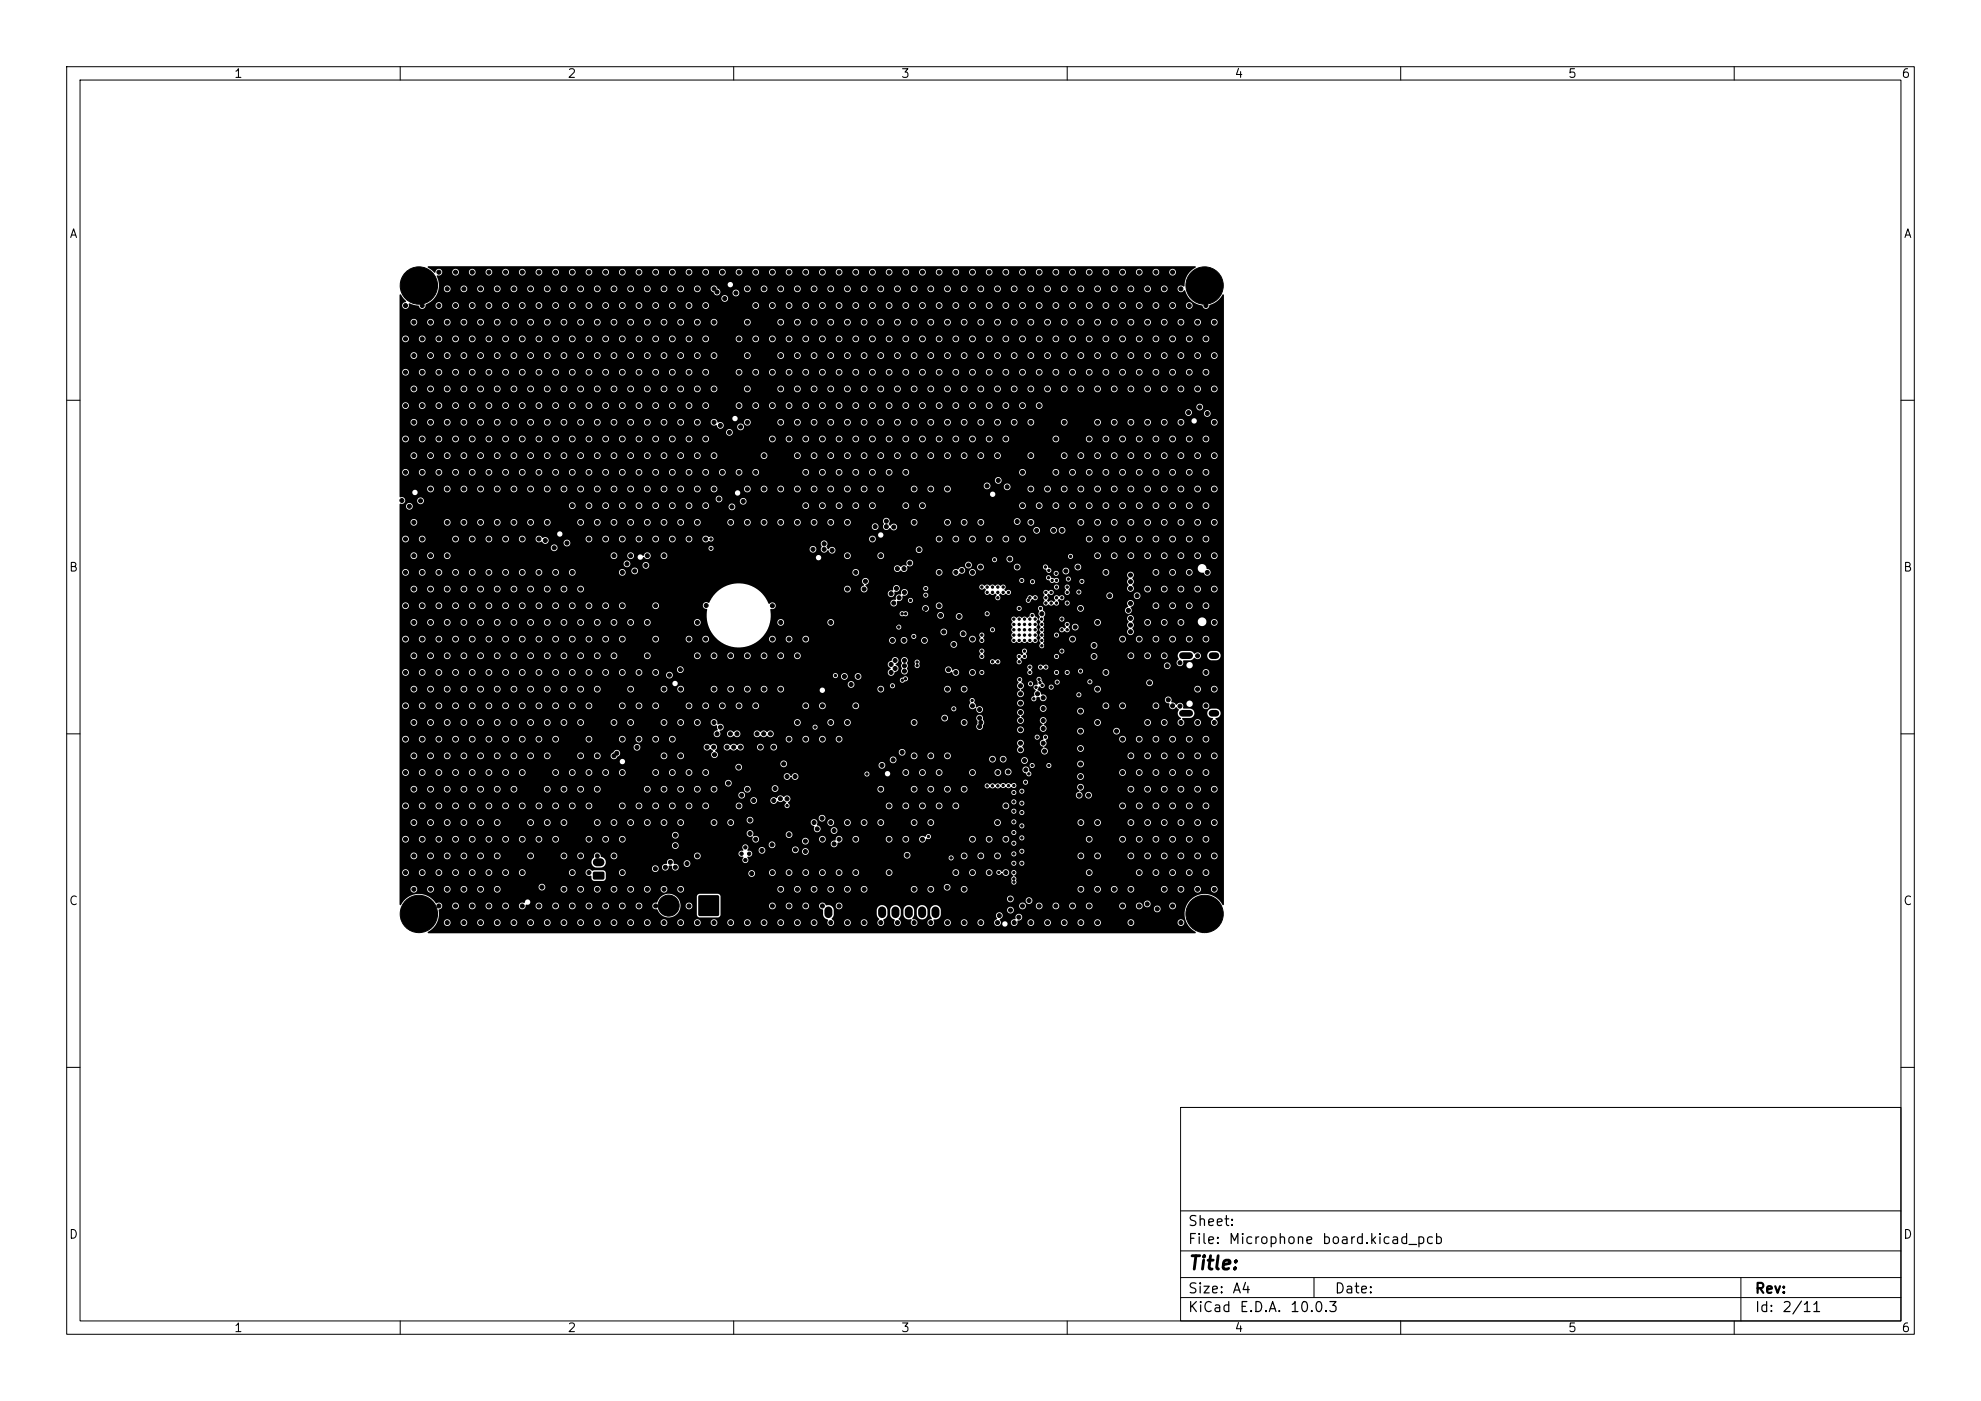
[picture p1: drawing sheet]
<svg xmlns="http://www.w3.org/2000/svg" width="297mm" height="210mm" viewBox="0 0 297 210" stroke-linecap="round" stroke-linejoin="round" font-family="sans-serif">
<defs><g id="words">
<text font-size="2" x="178" y="190.8">Title:</text>
<g font-size="1.5">
<text x="178" y="184.2">Sheet:</text>
<text x="178" y="186.9">File:</text>
<text x="184.1" y="186.9">Microphone</text>
<text x="198.1" y="186.9">board.kicad_pcb</text>
<text x="178" y="197.1">KiCad</text>
<text x="178" y="194.3">Size:</text>
<text x="184.7" y="194.3">A4</text>
<text x="185.7" y="197.1">E.D.A.</text>
<text x="193.3" y="197.1">10.0.3</text>
<text x="200" y="194.3">Date:</text>
<text x="263" y="194.3">Rev:</text>
<text x="263" y="197.1">Id:</text>
<text x="267.1" y="197.1">2/11</text>
</g>
<g font-size="1.3">
<text x="35" y="12">1</text>
<text x="85" y="12">2</text>
<text x="135" y="12">3</text>
<text x="185" y="12">4</text>
<text x="235" y="12">5</text>
<text x="285" y="12">6</text>
<text x="10.3" y="36">A</text>
<text x="285.4" y="36">A</text>
<text x="10.3" y="86">B</text>
<text x="285.3" y="86">B</text>
<text x="10.3" y="136">C</text>
<text x="285.3" y="136">C</text>
<text x="10.3" y="186">D</text>
<text x="285.3" y="186">D</text>
<text x="35" y="200">1</text>
<text x="85" y="200">2</text>
<text x="135" y="200">3</text>
<text x="185" y="200">4</text>
<text x="235" y="200">5</text>
<text x="285" y="200">6</text>
</g>
</g></defs>
<g fill="none" stroke="#000" stroke-width=".15">
<path d="M10 10h277v190h-277zM12 12h273v186h-273zM60 10v2M110 10v2M160 10v2M210 10v2M260 10v2M10 60h2M285 60h2M10 110h2M285 110h2M10 160h2"/>
<path d="M177 166h108v32h-108zM285 160h2M60 198v2M110 198v2M160 198v2M177 194.5h108M177 191.5h108M177 187.5h108M177 181.5h108M197 191.5v3M210 198v2M260 198v2"/>
<path d="M261 191.5v6.5"/>
</g>
<g fill="#000" stroke="#000" stroke-width=".15">
<circle cx="60.8" cy="50.8" r=".3"/>
<circle cx="60.8" cy="55.8" r=".3"/>
<circle cx="60.8" cy="45.8" r=".3"/>
<circle cx="62" cy="48.3" r=".3"/>
<circle cx="62" cy="53.3" r=".3"/>
<circle cx="62" cy="58.3" r=".3"/>
<circle cx="62.8" cy="42.8" r="2.8"/>
<circle cx="63.3" cy="55.8" r=".3"/>
<circle cx="63.3" cy="50.8" r=".3"/>
<circle cx="63.3" cy="45.8" r=".3"/>
<circle cx="64.6" cy="58.3" r=".3"/>
<circle cx="64.6" cy="48.3" r=".3"/>
<circle cx="64.6" cy="53.3" r=".3"/>
<circle cx="65.8" cy="50.8" r=".3"/>
<circle cx="65.8" cy="55.8" r=".3"/>
<circle cx="65.8" cy="45.8" r=".3"/>
<circle cx="65.8" cy="40.8" r=".3"/>
<circle cx="67" cy="53.3" r=".3"/>
<circle cx="67" cy="48.3" r=".3"/>
<circle cx="67" cy="58.3" r=".3"/>
<circle cx="67" cy="43.3" r=".3"/>
<circle cx="68.3" cy="55.8" r=".3"/>
<circle cx="68.3" cy="50.8" r=".3"/>
<circle cx="68.3" cy="45.8" r=".3"/>
<circle cx="68.3" cy="40.8" r=".3"/>
<circle cx="69.6" cy="48.3" r=".3"/>
<circle cx="69.6" cy="53.3" r=".3"/>
<circle cx="69.6" cy="58.3" r=".3"/>
<circle cx="69.6" cy="43.3" r=".3"/>
<circle cx="70.8" cy="50.8" r=".3"/>
<circle cx="70.8" cy="55.8" r=".3"/>
<circle cx="70.8" cy="45.8" r=".3"/>
<circle cx="70.8" cy="40.8" r=".3"/>
<circle cx="72" cy="48.3" r=".3"/>
<circle cx="72" cy="58.3" r=".3"/>
<circle cx="72" cy="53.3" r=".3"/>
<circle cx="72" cy="43.3" r=".3"/>
<circle cx="73.3" cy="55.8" r=".3"/>
<circle cx="73.3" cy="50.8" r=".3"/>
<circle cx="73.3" cy="45.8" r=".3"/>
<circle cx="73.3" cy="40.8" r=".3"/>
<circle cx="74.6" cy="53.3" r=".3"/>
<circle cx="74.6" cy="48.3" r=".3"/>
<circle cx="74.6" cy="58.3" r=".3"/>
<circle cx="74.6" cy="43.3" r=".3"/>
<circle cx="75.8" cy="55.8" r=".3"/>
<circle cx="75.8" cy="45.8" r=".3"/>
<circle cx="75.8" cy="50.8" r=".3"/>
<circle cx="75.8" cy="40.8" r=".3"/>
<circle cx="77" cy="53.3" r=".3"/>
<circle cx="77" cy="58.3" r=".3"/>
<circle cx="77" cy="48.3" r=".3"/>
<circle cx="77" cy="43.3" r=".3"/>
<circle cx="78.3" cy="45.8" r=".3"/>
<circle cx="78.3" cy="50.8" r=".3"/>
<circle cx="78.3" cy="55.8" r=".3"/>
<circle cx="78.3" cy="40.8" r=".3"/>
<circle cx="79.6" cy="48.3" r=".3"/>
<circle cx="79.6" cy="58.3" r=".3"/>
<circle cx="79.6" cy="53.3" r=".3"/>
<circle cx="79.6" cy="43.3" r=".3"/>
<circle cx="80.8" cy="50.8" r=".3"/>
<circle cx="80.8" cy="45.8" r=".3"/>
<circle cx="80.8" cy="55.8" r=".3"/>
<circle cx="80.8" cy="40.8" r=".3"/>
<circle cx="82" cy="53.3" r=".3"/>
<circle cx="82" cy="58.3" r=".3"/>
<circle cx="82" cy="48.3" r=".3"/>
<circle cx="82" cy="43.3" r=".3"/>
<circle cx="83.3" cy="55.8" r=".3"/>
<circle cx="83.3" cy="45.8" r=".3"/>
<circle cx="83.3" cy="50.8" r=".3"/>
<circle cx="83.3" cy="40.8" r=".3"/>
<circle cx="84.6" cy="53.3" r=".3"/>
<circle cx="84.6" cy="48.3" r=".3"/>
<circle cx="84.6" cy="58.3" r=".3"/>
<circle cx="84.6" cy="43.3" r=".3"/>
<circle cx="85.8" cy="45.8" r=".3"/>
<circle cx="85.8" cy="55.8" r=".3"/>
<circle cx="85.8" cy="50.8" r=".3"/>
<circle cx="85.8" cy="40.8" r=".3"/>
<circle cx="87" cy="53.3" r=".3"/>
<circle cx="87" cy="48.3" r=".3"/>
<circle cx="87" cy="58.3" r=".3"/>
<circle cx="87" cy="43.3" r=".3"/>
<circle cx="88.3" cy="55.8" r=".3"/>
<circle cx="88.3" cy="45.8" r=".3"/>
<circle cx="88.3" cy="50.8" r=".3"/>
<circle cx="88.3" cy="40.8" r=".3"/>
<circle cx="89.6" cy="58.3" r=".3"/>
<circle cx="89.6" cy="53.3" r=".3"/>
<circle cx="89.6" cy="48.3" r=".3"/>
<circle cx="89.6" cy="43.3" r=".3"/>
<circle cx="90.8" cy="45.8" r=".3"/>
<circle cx="90.8" cy="50.8" r=".3"/>
<circle cx="90.8" cy="55.8" r=".3"/>
<circle cx="90.8" cy="40.8" r=".3"/>
<circle cx="92" cy="48.3" r=".3"/>
<circle cx="92" cy="58.3" r=".3"/>
<circle cx="92" cy="53.3" r=".3"/>
<circle cx="92" cy="43.3" r=".3"/>
<circle cx="93.3" cy="45.8" r=".3"/>
<circle cx="93.3" cy="55.8" r=".3"/>
<circle cx="93.3" cy="50.8" r=".3"/>
<circle cx="93.3" cy="40.8" r=".3"/>
<circle cx="94.6" cy="58.3" r=".3"/>
<circle cx="94.6" cy="53.3" r=".3"/>
<circle cx="94.6" cy="48.3" r=".3"/>
<circle cx="94.6" cy="43.3" r=".3"/>
<circle cx="95.8" cy="50.8" r=".3"/>
<circle cx="95.8" cy="45.8" r=".3"/>
<circle cx="95.8" cy="55.8" r=".3"/>
<circle cx="95.8" cy="40.8" r=".3"/>
<circle cx="97.1" cy="48.3" r=".3"/>
<circle cx="97.1" cy="53.3" r=".3"/>
<circle cx="97.1" cy="58.3" r=".3"/>
<circle cx="97.1" cy="43.3" r=".3"/>
<circle cx="98.3" cy="45.8" r=".3"/>
<circle cx="98.3" cy="50.8" r=".3"/>
<circle cx="98.3" cy="55.8" r=".3"/>
<circle cx="98.3" cy="40.8" r=".3"/>
<circle cx="99.6" cy="48.3" r=".3"/>
<circle cx="99.6" cy="58.3" r=".3"/>
<circle cx="99.6" cy="53.3" r=".3"/>
<circle cx="99.6" cy="43.3" r=".3"/>
<circle cx="100.8" cy="50.8" r=".3"/>
<circle cx="100.8" cy="55.8" r=".3"/>
<circle cx="100.8" cy="45.8" r=".3"/>
<circle cx="100.8" cy="40.8" r=".3"/>
<circle cx="102.1" cy="48.3" r=".3"/>
<circle cx="102.1" cy="58.3" r=".3"/>
<circle cx="102.1" cy="53.3" r=".3"/>
<circle cx="102.1" cy="43.3" r=".3"/>
<circle cx="103.3" cy="55.8" r=".3"/>
<circle cx="103.3" cy="50.8" r=".3"/>
<circle cx="103.3" cy="45.8" r=".3"/>
<circle cx="103.3" cy="40.8" r=".3"/>
<circle cx="104.6" cy="58.3" r=".3"/>
<circle cx="104.6" cy="53.3" r=".3"/>
<circle cx="104.6" cy="48.3" r=".3"/>
<circle cx="104.6" cy="43.3" r=".3"/>
<circle cx="105.8" cy="45.8" r=".3"/>
<circle cx="105.8" cy="55.8" r=".3"/>
<circle cx="105.8" cy="50.8" r=".3"/>
<circle cx="105.8" cy="40.8" r=".3"/>
<circle cx="107.1" cy="53.3" r=".3"/>
<circle cx="107.1" cy="48.3" r=".3"/>
<circle cx="107.1" cy="58.3" r=".3"/>
<circle cx="107.1" cy="43.3" r=".3"/>
<circle cx="107.5" cy="43.8" r=".3"/>
<circle cx="108.3" cy="40.8" r=".3"/>
<circle cx="108.7" cy="44.7" r=".3"/>
<circle cx="110.3" cy="43.9" r=".3"/>
<circle cx="110.8" cy="55.8" r=".3"/>
<circle cx="110.8" cy="50.8" r=".3"/>
<circle cx="110.8" cy="40.8" r=".3"/>
<circle cx="112.1" cy="58.3" r=".3"/>
<circle cx="112.1" cy="48.3" r=".3"/>
<circle cx="112.1" cy="53.3" r=".3"/>
<circle cx="112.1" cy="43.3" r=".3"/>
<circle cx="113.3" cy="50.8" r=".3"/>
<circle cx="113.3" cy="55.8" r=".3"/>
<circle cx="113.3" cy="45.8" r=".3"/>
<circle cx="113.3" cy="40.8" r=".3"/>
<circle cx="114.5" cy="43.3" r=".3"/>
<circle cx="115.8" cy="50.8" r=".3"/>
<circle cx="115.8" cy="45.8" r=".3"/>
<circle cx="115.8" cy="55.8" r=".3"/>
<circle cx="115.8" cy="40.8" r=".3"/>
<circle cx="117.1" cy="53.3" r=".3"/>
<circle cx="117.1" cy="48.3" r=".3"/>
<circle cx="117.1" cy="58.3" r=".3"/>
<circle cx="117.1" cy="43.3" r=".3"/>
<circle cx="118.3" cy="55.8" r=".3"/>
<circle cx="118.3" cy="50.8" r=".3"/>
<circle cx="118.3" cy="45.8" r=".3"/>
<circle cx="118.3" cy="40.8" r=".3"/>
<circle cx="119.5" cy="48.3" r=".3"/>
<circle cx="119.5" cy="58.3" r=".3"/>
<circle cx="119.5" cy="53.3" r=".3"/>
<circle cx="119.5" cy="43.3" r=".3"/>
<circle cx="120.8" cy="50.8" r=".3"/>
<circle cx="120.8" cy="55.8" r=".3"/>
<circle cx="120.8" cy="45.8" r=".3"/>
<circle cx="120.8" cy="40.8" r=".3"/>
<circle cx="122.1" cy="48.3" r=".3"/>
<circle cx="122.1" cy="53.3" r=".3"/>
<circle cx="122.1" cy="58.3" r=".3"/>
<circle cx="122.1" cy="43.3" r=".3"/>
<circle cx="123.3" cy="45.8" r=".3"/>
<circle cx="123.3" cy="55.8" r=".3"/>
<circle cx="123.3" cy="50.8" r=".3"/>
<circle cx="123.3" cy="40.8" r=".3"/>
<circle cx="124.5" cy="53.3" r=".3"/>
<circle cx="124.5" cy="48.3" r=".3"/>
<circle cx="124.5" cy="58.3" r=".3"/>
<circle cx="124.5" cy="43.3" r=".3"/>
<circle cx="125.8" cy="50.8" r=".3"/>
<circle cx="125.8" cy="45.8" r=".3"/>
<circle cx="125.8" cy="55.8" r=".3"/>
<circle cx="125.8" cy="40.8" r=".3"/>
<circle cx="127.1" cy="48.3" r=".3"/>
<circle cx="127.1" cy="53.3" r=".3"/>
<circle cx="127.1" cy="58.3" r=".3"/>
<circle cx="127.1" cy="43.3" r=".3"/>
<circle cx="128.3" cy="45.8" r=".3"/>
<circle cx="128.3" cy="50.8" r=".3"/>
<circle cx="128.3" cy="55.8" r=".3"/>
<circle cx="128.3" cy="40.8" r=".3"/>
<circle cx="129.5" cy="53.3" r=".3"/>
<circle cx="129.5" cy="48.3" r=".3"/>
<circle cx="129.5" cy="58.3" r=".3"/>
<circle cx="129.5" cy="43.3" r=".3"/>
<circle cx="130.8" cy="50.8" r=".3"/>
<circle cx="130.8" cy="45.8" r=".3"/>
<circle cx="130.8" cy="55.8" r=".3"/>
<circle cx="130.8" cy="40.8" r=".3"/>
<circle cx="132.1" cy="48.3" r=".3"/>
<circle cx="132.1" cy="58.3" r=".3"/>
<circle cx="132.1" cy="53.3" r=".3"/>
<circle cx="132.1" cy="43.3" r=".3"/>
<circle cx="133.3" cy="50.8" r=".3"/>
<circle cx="133.3" cy="45.8" r=".3"/>
<circle cx="133.3" cy="55.8" r=".3"/>
<circle cx="133.3" cy="40.8" r=".3"/>
<circle cx="134.5" cy="53.3" r=".3"/>
<circle cx="134.5" cy="48.3" r=".3"/>
<circle cx="134.5" cy="58.3" r=".3"/>
<circle cx="134.5" cy="43.3" r=".3"/>
<circle cx="135.8" cy="50.8" r=".3"/>
<circle cx="135.8" cy="45.8" r=".3"/>
<circle cx="135.8" cy="55.8" r=".3"/>
<circle cx="135.8" cy="40.8" r=".3"/>
<circle cx="137.1" cy="58.3" r=".3"/>
<circle cx="137.1" cy="53.3" r=".3"/>
<circle cx="137.1" cy="48.3" r=".3"/>
<circle cx="137.1" cy="43.3" r=".3"/>
<circle cx="138.3" cy="50.8" r=".3"/>
<circle cx="138.3" cy="55.8" r=".3"/>
<circle cx="138.3" cy="45.8" r=".3"/>
<circle cx="138.3" cy="40.8" r=".3"/>
<circle cx="139.5" cy="58.3" r=".3"/>
<circle cx="139.5" cy="53.3" r=".3"/>
<circle cx="139.5" cy="48.3" r=".3"/>
<circle cx="139.5" cy="43.3" r=".3"/>
<circle cx="140.8" cy="50.8" r=".3"/>
<circle cx="140.8" cy="45.8" r=".3"/>
<circle cx="140.8" cy="55.8" r=".3"/>
<circle cx="140.8" cy="40.8" r=".3"/>
<circle cx="142.1" cy="58.3" r=".3"/>
<circle cx="142.1" cy="53.3" r=".3"/>
<circle cx="142.1" cy="48.3" r=".3"/>
<circle cx="142.1" cy="43.3" r=".3"/>
<circle cx="143.3" cy="55.8" r=".3"/>
<circle cx="143.3" cy="45.8" r=".3"/>
<circle cx="143.3" cy="50.8" r=".3"/>
<circle cx="143.3" cy="40.8" r=".3"/>
<circle cx="144.5" cy="53.3" r=".3"/>
<circle cx="144.5" cy="48.3" r=".3"/>
<circle cx="144.5" cy="58.3" r=".3"/>
<circle cx="144.5" cy="43.3" r=".3"/>
<circle cx="145.8" cy="50.8" r=".3"/>
<circle cx="145.8" cy="55.8" r=".3"/>
<circle cx="145.8" cy="45.8" r=".3"/>
<circle cx="145.8" cy="40.8" r=".3"/>
<circle cx="147.1" cy="58.3" r=".3"/>
<circle cx="147.1" cy="48.3" r=".3"/>
<circle cx="147.1" cy="53.3" r=".3"/>
<circle cx="147.1" cy="43.3" r=".3"/>
<circle cx="148.3" cy="50.8" r=".3"/>
<circle cx="148.3" cy="55.8" r=".3"/>
<circle cx="148.3" cy="45.8" r=".3"/>
<circle cx="148.3" cy="40.8" r=".3"/>
<circle cx="149.5" cy="58.3" r=".3"/>
<circle cx="149.5" cy="48.3" r=".3"/>
<circle cx="149.5" cy="53.3" r=".3"/>
<circle cx="149.5" cy="43.3" r=".3"/>
<circle cx="150.8" cy="55.8" r=".3"/>
<circle cx="150.8" cy="45.8" r=".3"/>
<circle cx="150.8" cy="50.8" r=".3"/>
<circle cx="150.8" cy="40.8" r=".3"/>
<circle cx="152.1" cy="58.3" r=".3"/>
<circle cx="152.1" cy="48.3" r=".3"/>
<circle cx="152.1" cy="53.3" r=".3"/>
<circle cx="152.1" cy="43.3" r=".3"/>
<circle cx="153.3" cy="45.8" r=".3"/>
<circle cx="153.3" cy="50.8" r=".3"/>
<circle cx="153.3" cy="55.8" r=".3"/>
<circle cx="153.3" cy="40.8" r=".3"/>
<circle cx="154.5" cy="48.3" r=".3"/>
<circle cx="154.5" cy="58.3" r=".3"/>
<circle cx="154.5" cy="53.3" r=".3"/>
<circle cx="154.5" cy="43.3" r=".3"/>
<circle cx="155.8" cy="45.8" r=".3"/>
<circle cx="155.8" cy="50.8" r=".3"/>
<circle cx="155.8" cy="55.8" r=".3"/>
<circle cx="155.8" cy="40.8" r=".3"/>
<circle cx="157.1" cy="53.3" r=".3"/>
<circle cx="157.1" cy="58.3" r=".3"/>
<circle cx="157.1" cy="48.3" r=".3"/>
<circle cx="157.1" cy="43.3" r=".3"/>
<circle cx="158.3" cy="55.8" r=".3"/>
<circle cx="158.3" cy="45.8" r=".3"/>
<circle cx="158.3" cy="50.8" r=".3"/>
<circle cx="158.3" cy="40.8" r=".3"/>
<circle cx="159.6" cy="58.3" r=".3"/>
<circle cx="159.6" cy="48.3" r=".3"/>
<circle cx="159.6" cy="53.3" r=".3"/>
<circle cx="159.6" cy="43.3" r=".3"/>
<circle cx="160.8" cy="45.8" r=".3"/>
<circle cx="160.8" cy="55.8" r=".3"/>
<circle cx="160.8" cy="50.8" r=".3"/>
<circle cx="160.8" cy="40.8" r=".3"/>
<circle cx="162.1" cy="48.3" r=".3"/>
<circle cx="162.1" cy="58.3" r=".3"/>
<circle cx="162.1" cy="53.3" r=".3"/>
<circle cx="162.1" cy="43.3" r=".3"/>
<circle cx="163.3" cy="50.8" r=".3"/>
<circle cx="163.3" cy="45.8" r=".3"/>
<circle cx="163.3" cy="55.8" r=".3"/>
<circle cx="163.3" cy="40.8" r=".3"/>
<circle cx="164.6" cy="58.3" r=".3"/>
<circle cx="164.6" cy="48.3" r=".3"/>
<circle cx="164.6" cy="53.3" r=".3"/>
<circle cx="164.6" cy="43.3" r=".3"/>
<circle cx="165.8" cy="50.8" r=".3"/>
<circle cx="165.8" cy="55.8" r=".3"/>
<circle cx="165.8" cy="45.8" r=".3"/>
<circle cx="165.8" cy="40.8" r=".3"/>
<circle cx="167.1" cy="53.3" r=".3"/>
<circle cx="167.1" cy="58.3" r=".3"/>
<circle cx="167.1" cy="48.3" r=".3"/>
<circle cx="167.1" cy="43.3" r=".3"/>
<circle cx="168.3" cy="45.8" r=".3"/>
<circle cx="168.3" cy="50.8" r=".3"/>
<circle cx="168.3" cy="55.8" r=".3"/>
<circle cx="168.3" cy="40.8" r=".3"/>
<circle cx="169.6" cy="48.3" r=".3"/>
<circle cx="169.6" cy="58.3" r=".3"/>
<circle cx="169.6" cy="53.3" r=".3"/>
<circle cx="169.6" cy="43.3" r=".3"/>
<circle cx="170.8" cy="50.8" r=".3"/>
<circle cx="170.8" cy="45.8" r=".3"/>
<circle cx="170.8" cy="55.8" r=".3"/>
<circle cx="170.8" cy="40.8" r=".3"/>
<circle cx="172" cy="48.3" r=".3"/>
<circle cx="172" cy="58.3" r=".3"/>
<circle cx="172" cy="53.3" r=".3"/>
<circle cx="172" cy="43.3" r=".3"/>
<circle cx="173.3" cy="55.8" r=".3"/>
<circle cx="173.3" cy="45.8" r=".3"/>
<circle cx="173.3" cy="50.8" r=".3"/>
<circle cx="173.3" cy="40.8" r=".3"/>
<circle cx="174.6" cy="58.3" r=".3"/>
<circle cx="174.6" cy="48.3" r=".3"/>
<circle cx="174.6" cy="53.3" r=".3"/>
<circle cx="174.6" cy="43.3" r=".3"/>
<circle cx="175.8" cy="45.8" r=".3"/>
<circle cx="175.8" cy="50.8" r=".3"/>
<circle cx="175.8" cy="55.8" r=".3"/>
<circle cx="175.8" cy="40.8" r=".3"/>
<circle cx="177" cy="48.3" r=".3"/>
<circle cx="177" cy="58.3" r=".3"/>
<circle cx="177" cy="53.3" r=".3"/>
<circle cx="177" cy="43.3" r=".3"/>
<circle cx="178.3" cy="45.8" r=".3"/>
<circle cx="178.3" cy="50.8" r=".3"/>
<circle cx="178.3" cy="55.8" r=".3"/>
<circle cx="179.6" cy="53.3" r=".3"/>
<circle cx="179.6" cy="58.3" r=".3"/>
<circle cx="179.6" cy="48.3" r=".3"/>
<circle cx="180.6" cy="42.8" r="2.8"/>
<circle cx="180.8" cy="55.8" r=".3"/>
<circle cx="180.8" cy="45.8" r=".3"/>
<circle cx="180.8" cy="50.8" r=".3"/>
<circle cx="182" cy="53.3" r=".3"/>
<circle cx="182" cy="58.3" r=".3"/>
<circle cx="182" cy="48.3" r=".3"/>
<circle cx="60.3" cy="75" r=".3"/>
<circle cx="60.8" cy="70.8" r=".3"/>
<circle cx="60.8" cy="65.8" r=".3"/>
<circle cx="60.8" cy="60.8" r=".3"/>
<circle cx="61.4" cy="75.9" r=".3"/>
<circle cx="62" cy="78.3" r=".3"/>
<circle cx="62" cy="68.3" r=".3"/>
<circle cx="62" cy="63.3" r=".3"/>
<circle cx="63.1" cy="75.1" r=".3"/>
<circle cx="63.3" cy="70.8" r=".3"/>
<circle cx="63.3" cy="65.8" r=".3"/>
<circle cx="63.3" cy="60.8" r=".3"/>
<circle cx="64.6" cy="73.3" r=".3"/>
<circle cx="64.6" cy="68.3" r=".3"/>
<circle cx="64.6" cy="63.3" r=".3"/>
<circle cx="65.8" cy="60.8" r=".3"/>
<circle cx="65.8" cy="65.8" r=".3"/>
<circle cx="65.8" cy="70.8" r=".3"/>
<circle cx="67" cy="73.3" r=".3"/>
<circle cx="67" cy="78.3" r=".3"/>
<circle cx="67" cy="68.3" r=".3"/>
<circle cx="67" cy="63.3" r=".3"/>
<circle cx="68.3" cy="70.8" r=".3"/>
<circle cx="68.3" cy="65.8" r=".3"/>
<circle cx="68.3" cy="60.8" r=".3"/>
<circle cx="69.6" cy="73.3" r=".3"/>
<circle cx="69.6" cy="78.3" r=".3"/>
<circle cx="69.6" cy="68.3" r=".3"/>
<circle cx="69.6" cy="63.3" r=".3"/>
<circle cx="70.8" cy="65.8" r=".3"/>
<circle cx="70.8" cy="70.8" r=".3"/>
<circle cx="70.8" cy="60.8" r=".3"/>
<circle cx="72" cy="73.3" r=".3"/>
<circle cx="72" cy="68.3" r=".3"/>
<circle cx="72" cy="78.3" r=".3"/>
<circle cx="72" cy="63.3" r=".3"/>
<circle cx="73.3" cy="70.8" r=".3"/>
<circle cx="73.3" cy="65.8" r=".3"/>
<circle cx="73.3" cy="60.8" r=".3"/>
<circle cx="74.6" cy="73.3" r=".3"/>
<circle cx="74.6" cy="78.3" r=".3"/>
<circle cx="74.6" cy="68.3" r=".3"/>
<circle cx="74.6" cy="63.3" r=".3"/>
<circle cx="75.8" cy="70.8" r=".3"/>
<circle cx="75.8" cy="60.8" r=".3"/>
<circle cx="75.8" cy="65.8" r=".3"/>
<circle cx="77" cy="73.3" r=".3"/>
<circle cx="77" cy="68.3" r=".3"/>
<circle cx="77" cy="78.3" r=".3"/>
<circle cx="77" cy="63.3" r=".3"/>
<circle cx="78.3" cy="60.8" r=".3"/>
<circle cx="78.3" cy="70.8" r=".3"/>
<circle cx="78.3" cy="65.8" r=".3"/>
<circle cx="79.6" cy="73.3" r=".3"/>
<circle cx="79.6" cy="68.3" r=".3"/>
<circle cx="79.6" cy="78.3" r=".3"/>
<circle cx="79.6" cy="63.3" r=".3"/>
<circle cx="80.8" cy="70.8" r=".3"/>
<circle cx="80.8" cy="65.8" r=".3"/>
<circle cx="80.8" cy="60.8" r=".3"/>
<circle cx="82" cy="73.3" r=".3"/>
<circle cx="82" cy="78.3" r=".3"/>
<circle cx="82" cy="68.3" r=".3"/>
<circle cx="82" cy="63.3" r=".3"/>
<circle cx="83.3" cy="60.8" r=".3"/>
<circle cx="83.3" cy="70.8" r=".3"/>
<circle cx="83.3" cy="65.8" r=".3"/>
<circle cx="84.5" cy="68.3" r=".3"/>
<circle cx="84.5" cy="73.3" r=".3"/>
<circle cx="84.6" cy="63.3" r=".3"/>
<circle cx="85.8" cy="60.8" r=".3"/>
<circle cx="85.8" cy="70.8" r=".3"/>
<circle cx="85.8" cy="75.8" r=".3"/>
<circle cx="85.8" cy="65.8" r=".3"/>
<circle cx="87" cy="68.3" r=".3"/>
<circle cx="87" cy="78.3" r=".3"/>
<circle cx="87" cy="73.3" r=".3"/>
<circle cx="87" cy="63.3" r=".3"/>
<circle cx="88.3" cy="60.8" r=".3"/>
<circle cx="88.3" cy="75.8" r=".3"/>
<circle cx="88.3" cy="65.8" r=".3"/>
<circle cx="88.3" cy="70.8" r=".3"/>
<circle cx="89.5" cy="68.3" r=".3"/>
<circle cx="89.5" cy="78.3" r=".3"/>
<circle cx="89.5" cy="73.3" r=".3"/>
<circle cx="89.6" cy="63.3" r=".3"/>
<circle cx="90.8" cy="75.8" r=".3"/>
<circle cx="90.8" cy="65.8" r=".3"/>
<circle cx="90.8" cy="60.8" r=".3"/>
<circle cx="90.8" cy="70.8" r=".3"/>
<circle cx="92" cy="73.3" r=".3"/>
<circle cx="92" cy="68.3" r=".3"/>
<circle cx="92" cy="78.3" r=".3"/>
<circle cx="92" cy="63.3" r=".3"/>
<circle cx="93.3" cy="75.8" r=".3"/>
<circle cx="93.3" cy="65.8" r=".3"/>
<circle cx="93.3" cy="70.8" r=".3"/>
<circle cx="93.3" cy="60.8" r=".3"/>
<circle cx="94.5" cy="78.3" r=".3"/>
<circle cx="94.5" cy="73.3" r=".3"/>
<circle cx="94.5" cy="68.3" r=".3"/>
<circle cx="94.6" cy="63.3" r=".3"/>
<circle cx="95.8" cy="70.8" r=".3"/>
<circle cx="95.8" cy="75.8" r=".3"/>
<circle cx="95.8" cy="60.8" r=".3"/>
<circle cx="95.8" cy="65.8" r=".3"/>
<circle cx="97.1" cy="78.3" r=".3"/>
<circle cx="97.1" cy="73.3" r=".3"/>
<circle cx="97.1" cy="68.3" r=".3"/>
<circle cx="97.1" cy="63.3" r=".3"/>
<circle cx="98.3" cy="75.8" r=".3"/>
<circle cx="98.3" cy="65.8" r=".3"/>
<circle cx="98.3" cy="60.8" r=".3"/>
<circle cx="98.3" cy="70.8" r=".3"/>
<circle cx="99.5" cy="73.3" r=".3"/>
<circle cx="99.5" cy="68.3" r=".3"/>
<circle cx="99.5" cy="78.3" r=".3"/>
<circle cx="99.6" cy="63.3" r=".3"/>
<circle cx="100.8" cy="70.8" r=".3"/>
<circle cx="100.8" cy="65.8" r=".3"/>
<circle cx="100.8" cy="60.8" r=".3"/>
<circle cx="100.8" cy="75.8" r=".3"/>
<circle cx="102.1" cy="73.3" r=".3"/>
<circle cx="102.1" cy="68.3" r=".3"/>
<circle cx="102.1" cy="78.3" r=".3"/>
<circle cx="102.1" cy="63.3" r=".3"/>
<circle cx="103.3" cy="60.8" r=".3"/>
<circle cx="103.3" cy="65.8" r=".3"/>
<circle cx="103.3" cy="75.8" r=".3"/>
<circle cx="103.3" cy="70.8" r=".3"/>
<circle cx="104.5" cy="73.3" r=".3"/>
<circle cx="104.5" cy="68.3" r=".3"/>
<circle cx="104.5" cy="78.3" r=".3"/>
<circle cx="104.6" cy="63.3" r=".3"/>
<circle cx="105.8" cy="75.8" r=".3"/>
<circle cx="105.8" cy="70.8" r=".3"/>
<circle cx="105.8" cy="60.8" r=".3"/>
<circle cx="105.8" cy="65.8" r=".3"/>
<circle cx="107.1" cy="73.3" r=".3"/>
<circle cx="107.1" cy="68.3" r=".3"/>
<circle cx="107.1" cy="63.3" r=".3"/>
<circle cx="107.8" cy="74.8" r=".3"/>
<circle cx="108" cy="63.8" r=".3"/>
<circle cx="108.3" cy="70.8" r=".3"/>
<circle cx="109.4" cy="64.8" r=".3"/>
<circle cx="109.5" cy="78.3" r=".3"/>
<circle cx="109.7" cy="76" r=".3"/>
<circle cx="110.8" cy="70.8" r=".3"/>
<circle cx="110.8" cy="60.8" r=".3"/>
<circle cx="111" cy="64" r=".3"/>
<circle cx="111.4" cy="75.1" r=".3"/>
<circle cx="112.1" cy="73.3" r=".3"/>
<circle cx="112.1" cy="78.3" r=".3"/>
<circle cx="112.1" cy="63.3" r=".3"/>
<circle cx="113.3" cy="60.8" r=".3"/>
<circle cx="113.3" cy="70.8" r=".3"/>
<circle cx="114.5" cy="73.3" r=".3"/>
<circle cx="114.5" cy="78.3" r=".3"/>
<circle cx="114.5" cy="68.3" r=".3"/>
<circle cx="115.8" cy="60.8" r=".3"/>
<circle cx="115.8" cy="65.8" r=".3"/>
<circle cx="117.1" cy="73.3" r=".3"/>
<circle cx="117.1" cy="78.3" r=".3"/>
<circle cx="117.1" cy="63.3" r=".3"/>
<circle cx="118.3" cy="60.8" r=".3"/>
<circle cx="118.3" cy="65.8" r=".3"/>
<circle cx="119.5" cy="78.3" r=".3"/>
<circle cx="119.5" cy="73.3" r=".3"/>
<circle cx="119.5" cy="68.3" r=".3"/>
<circle cx="119.5" cy="63.3" r=".3"/>
<circle cx="120.8" cy="65.8" r=".3"/>
<circle cx="120.8" cy="70.8" r=".3"/>
<circle cx="120.8" cy="60.8" r=".3"/>
<circle cx="120.8" cy="75.8" r=".3"/>
<circle cx="122.1" cy="73.3" r=".3"/>
<circle cx="122.1" cy="68.3" r=".3"/>
<circle cx="122.1" cy="78.3" r=".3"/>
<circle cx="122.1" cy="63.3" r=".3"/>
<circle cx="123.3" cy="70.8" r=".3"/>
<circle cx="123.3" cy="65.8" r=".3"/>
<circle cx="123.3" cy="75.8" r=".3"/>
<circle cx="123.3" cy="60.8" r=".3"/>
<circle cx="124.5" cy="73.3" r=".3"/>
<circle cx="124.5" cy="68.3" r=".3"/>
<circle cx="124.5" cy="78.3" r=".3"/>
<circle cx="124.5" cy="63.3" r=".3"/>
<circle cx="125.8" cy="75.8" r=".3"/>
<circle cx="125.8" cy="70.8" r=".3"/>
<circle cx="125.8" cy="65.8" r=".3"/>
<circle cx="125.8" cy="60.8" r=".3"/>
<circle cx="127.1" cy="73.3" r=".3"/>
<circle cx="127.1" cy="68.3" r=".3"/>
<circle cx="127.1" cy="78.3" r=".3"/>
<circle cx="127.1" cy="63.3" r=".3"/>
<circle cx="128.3" cy="60.8" r=".3"/>
<circle cx="128.3" cy="75.8" r=".3"/>
<circle cx="128.3" cy="70.8" r=".3"/>
<circle cx="128.3" cy="65.8" r=".3"/>
<circle cx="129.5" cy="73.3" r=".3"/>
<circle cx="129.5" cy="68.3" r=".3"/>
<circle cx="129.5" cy="63.3" r=".3"/>
<circle cx="130.8" cy="70.8" r=".3"/>
<circle cx="130.8" cy="65.8" r=".3"/>
<circle cx="130.8" cy="75.8" r=".3"/>
<circle cx="130.8" cy="60.8" r=".3"/>
<circle cx="131.2" cy="78.9" r=".3"/>
<circle cx="132.1" cy="73.3" r=".3"/>
<circle cx="132.1" cy="68.3" r=".3"/>
<circle cx="132.1" cy="63.3" r=".3"/>
<circle cx="132.9" cy="78.9" r=".3"/>
<circle cx="132.9" cy="78.1" r=".3"/>
<circle cx="133.3" cy="70.8" r=".3"/>
<circle cx="133.3" cy="60.8" r=".3"/>
<circle cx="133.3" cy="65.8" r=".3"/>
<circle cx="134" cy="79" r=".3"/>
<circle cx="134.5" cy="68.3" r=".3"/>
<circle cx="134.5" cy="63.3" r=".3"/>
<circle cx="135.8" cy="60.8" r=".3"/>
<circle cx="135.8" cy="75.8" r=".3"/>
<circle cx="135.8" cy="70.8" r=".3"/>
<circle cx="135.8" cy="65.8" r=".3"/>
<circle cx="137.1" cy="73.3" r=".3"/>
<circle cx="137.1" cy="68.3" r=".3"/>
<circle cx="137.1" cy="78.3" r=".3"/>
<circle cx="137.1" cy="63.3" r=".3"/>
<circle cx="138.3" cy="75.8" r=".3"/>
<circle cx="138.3" cy="60.8" r=".3"/>
<circle cx="138.3" cy="65.8" r=".3"/>
<circle cx="139.5" cy="73.3" r=".3"/>
<circle cx="139.5" cy="68.3" r=".3"/>
<circle cx="139.5" cy="63.3" r=".3"/>
<circle cx="140.8" cy="65.8" r=".3"/>
<circle cx="140.8" cy="60.8" r=".3"/>
<circle cx="142.1" cy="68.3" r=".3"/>
<circle cx="142.1" cy="73.3" r=".3"/>
<circle cx="142.1" cy="78.3" r=".3"/>
<circle cx="142.1" cy="63.3" r=".3"/>
<circle cx="143.3" cy="65.8" r=".3"/>
<circle cx="143.3" cy="60.8" r=".3"/>
<circle cx="144.5" cy="78.3" r=".3"/>
<circle cx="144.5" cy="68.3" r=".3"/>
<circle cx="144.5" cy="63.3" r=".3"/>
<circle cx="145.8" cy="65.8" r=".3"/>
<circle cx="145.8" cy="60.8" r=".3"/>
<circle cx="147" cy="68.3" r=".3"/>
<circle cx="147" cy="78.3" r=".3"/>
<circle cx="147.1" cy="63.3" r=".3"/>
<circle cx="148" cy="72.8" r=".3"/>
<circle cx="148.3" cy="65.8" r=".3"/>
<circle cx="148.3" cy="60.8" r=".3"/>
<circle cx="149" cy="78.2" r=".3"/>
<circle cx="149.5" cy="68.3" r=".3"/>
<circle cx="149.5" cy="63.3" r=".3"/>
<circle cx="149.7" cy="72" r=".3"/>
<circle cx="150.8" cy="60.8" r=".3"/>
<circle cx="150.8" cy="65.8" r=".3"/>
<circle cx="151" cy="73" r=".3"/>
<circle cx="152.1" cy="63.3" r=".3"/>
<circle cx="152.5" cy="78.2" r=".3"/>
<circle cx="153.3" cy="70.8" r=".3"/>
<circle cx="153.3" cy="60.8" r=".3"/>
<circle cx="153.3" cy="75.8" r=".3"/>
<circle cx="154.5" cy="73.3" r=".3"/>
<circle cx="154.5" cy="68.3" r=".3"/>
<circle cx="154.5" cy="78.3" r=".3"/>
<circle cx="154.5" cy="63.3" r=".3"/>
<circle cx="155.4" cy="79.5" r=".3"/>
<circle cx="155.8" cy="60.8" r=".3"/>
<circle cx="155.8" cy="75.8" r=".3"/>
<circle cx="157" cy="73.3" r=".3"/>
<circle cx="158" cy="79.5" r=".3"/>
<circle cx="158.3" cy="70.8" r=".3"/>
<circle cx="158.3" cy="65.8" r=".3"/>
<circle cx="158.3" cy="75.8" r=".3"/>
<circle cx="159.2" cy="79.5" r=".3"/>
<circle cx="159.6" cy="73.3" r=".3"/>
<circle cx="159.6" cy="68.3" r=".3"/>
<circle cx="159.6" cy="63.3" r=".3"/>
<circle cx="160.5" cy="79.5" r=".3"/>
<circle cx="160.8" cy="70.8" r=".3"/>
<circle cx="160.8" cy="75.8" r=".3"/>
<circle cx="162" cy="73.3" r=".3"/>
<circle cx="162" cy="68.3" r=".3"/>
<circle cx="162" cy="78.3" r=".3"/>
<circle cx="163.3" cy="75.8" r=".3"/>
<circle cx="163.3" cy="70.8" r=".3"/>
<circle cx="163.3" cy="65.8" r=".3"/>
<circle cx="164.6" cy="78.3" r=".3"/>
<circle cx="164.6" cy="73.3" r=".3"/>
<circle cx="164.6" cy="68.3" r=".3"/>
<circle cx="164.6" cy="63.3" r=".3"/>
<circle cx="165.8" cy="75.8" r=".3"/>
<circle cx="165.8" cy="70.8" r=".3"/>
<circle cx="165.8" cy="65.8" r=".3"/>
<circle cx="167" cy="78.3" r=".3"/>
<circle cx="167" cy="68.3" r=".3"/>
<circle cx="167" cy="73.3" r=".3"/>
<circle cx="167.1" cy="63.3" r=".3"/>
<circle cx="168.3" cy="65.8" r=".3"/>
<circle cx="168.3" cy="75.8" r=".3"/>
<circle cx="168.3" cy="70.8" r=".3"/>
<circle cx="169.6" cy="73.3" r=".3"/>
<circle cx="169.6" cy="68.3" r=".3"/>
<circle cx="169.6" cy="78.3" r=".3"/>
<circle cx="169.6" cy="63.3" r=".3"/>
<circle cx="170.8" cy="70.8" r=".3"/>
<circle cx="170.8" cy="75.8" r=".3"/>
<circle cx="170.8" cy="65.8" r=".3"/>
<circle cx="172" cy="78.3" r=".3"/>
<circle cx="172" cy="73.3" r=".3"/>
<circle cx="172" cy="68.3" r=".3"/>
<circle cx="172" cy="63.3" r=".3"/>
<circle cx="173.3" cy="65.8" r=".3"/>
<circle cx="173.3" cy="70.8" r=".3"/>
<circle cx="173.3" cy="75.8" r=".3"/>
<circle cx="174.6" cy="73.3" r=".3"/>
<circle cx="174.6" cy="68.3" r=".3"/>
<circle cx="174.6" cy="78.3" r=".3"/>
<circle cx="174.6" cy="63.3" r=".3"/>
<circle cx="175.8" cy="65.8" r=".3"/>
<circle cx="175.8" cy="75.8" r=".3"/>
<circle cx="175.8" cy="70.8" r=".3"/>
<circle cx="177" cy="78.3" r=".3"/>
<circle cx="177" cy="68.3" r=".3"/>
<circle cx="177" cy="73.3" r=".3"/>
<circle cx="177" cy="63.3" r=".3"/>
<circle cx="178.2" cy="61.8" r=".3"/>
<circle cx="178.3" cy="65.8" r=".3"/>
<circle cx="178.3" cy="70.8" r=".3"/>
<circle cx="178.3" cy="75.8" r=".3"/>
<circle cx="179.6" cy="78.3" r=".3"/>
<circle cx="179.6" cy="73.3" r=".3"/>
<circle cx="179.6" cy="68.3" r=".3"/>
<circle cx="179.9" cy="61" r=".3"/>
<circle cx="180.8" cy="75.8" r=".3"/>
<circle cx="180.8" cy="65.8" r=".3"/>
<circle cx="180.8" cy="70.8" r=".3"/>
<circle cx="181" cy="62" r=".3"/>
<circle cx="182" cy="68.3" r=".3"/>
<circle cx="182" cy="78.3" r=".3"/>
<circle cx="182" cy="73.3" r=".3"/>
<circle cx="182" cy="63.3" r=".3"/>
<circle cx="60.8" cy="90.8" r=".3"/>
<circle cx="60.8" cy="95.8" r=".3"/>
<circle cx="60.8" cy="85.8" r=".3"/>
<circle cx="60.8" cy="80.8" r=".3"/>
<circle cx="62" cy="83.3" r=".3"/>
<circle cx="62" cy="93.3" r=".3"/>
<circle cx="62" cy="98.3" r=".3"/>
<circle cx="62" cy="88.3" r=".3"/>
<circle cx="63.3" cy="90.8" r=".3"/>
<circle cx="63.3" cy="80.8" r=".3"/>
<circle cx="63.3" cy="95.8" r=".3"/>
<circle cx="63.3" cy="85.8" r=".3"/>
<circle cx="64.6" cy="83.3" r=".3"/>
<circle cx="64.6" cy="93.3" r=".3"/>
<circle cx="64.6" cy="88.3" r=".3"/>
<circle cx="64.6" cy="98.3" r=".3"/>
<circle cx="65.8" cy="85.8" r=".3"/>
<circle cx="65.8" cy="95.8" r=".3"/>
<circle cx="65.8" cy="90.8" r=".3"/>
<circle cx="67" cy="83.3" r=".3"/>
<circle cx="67" cy="93.3" r=".3"/>
<circle cx="67" cy="98.3" r=".3"/>
<circle cx="67" cy="88.3" r=".3"/>
<circle cx="68.3" cy="90.8" r=".3"/>
<circle cx="68.3" cy="85.8" r=".3"/>
<circle cx="68.3" cy="95.8" r=".3"/>
<circle cx="68.3" cy="80.8" r=".3"/>
<circle cx="69.6" cy="88.3" r=".3"/>
<circle cx="69.6" cy="93.3" r=".3"/>
<circle cx="69.6" cy="98.3" r=".3"/>
<circle cx="70.8" cy="90.8" r=".3"/>
<circle cx="70.8" cy="85.8" r=".3"/>
<circle cx="70.8" cy="95.8" r=".3"/>
<circle cx="70.8" cy="80.8" r=".3"/>
<circle cx="72" cy="93.3" r=".3"/>
<circle cx="72" cy="88.3" r=".3"/>
<circle cx="72" cy="98.3" r=".3"/>
<circle cx="73.3" cy="90.8" r=".3"/>
<circle cx="73.3" cy="95.8" r=".3"/>
<circle cx="73.3" cy="80.8" r=".3"/>
<circle cx="73.3" cy="85.8" r=".3"/>
<circle cx="74.6" cy="88.3" r=".3"/>
<circle cx="74.6" cy="98.3" r=".3"/>
<circle cx="74.6" cy="93.3" r=".3"/>
<circle cx="75.8" cy="95.8" r=".3"/>
<circle cx="75.8" cy="90.8" r=".3"/>
<circle cx="75.8" cy="80.8" r=".3"/>
<circle cx="75.8" cy="85.8" r=".3"/>
<circle cx="77" cy="98.3" r=".3"/>
<circle cx="77" cy="93.3" r=".3"/>
<circle cx="77" cy="88.3" r=".3"/>
<circle cx="78.3" cy="90.8" r=".3"/>
<circle cx="78.3" cy="95.8" r=".3"/>
<circle cx="78.3" cy="85.8" r=".3"/>
<circle cx="78.3" cy="80.8" r=".3"/>
<circle cx="79.6" cy="98.3" r=".3"/>
<circle cx="79.6" cy="93.3" r=".3"/>
<circle cx="79.6" cy="88.3" r=".3"/>
<circle cx="80.8" cy="85.8" r=".3"/>
<circle cx="80.8" cy="95.8" r=".3"/>
<circle cx="80.8" cy="90.8" r=".3"/>
<circle cx="80.8" cy="80.8" r=".3"/>
<circle cx="81.7" cy="81" r=".3"/>
<circle cx="82" cy="88.3" r=".3"/>
<circle cx="82" cy="93.3" r=".3"/>
<circle cx="82" cy="98.3" r=".3"/>
<circle cx="83.1" cy="82.1" r=".3"/>
<circle cx="83.3" cy="95.8" r=".3"/>
<circle cx="83.3" cy="90.8" r=".3"/>
<circle cx="83.3" cy="85.8" r=".3"/>
<circle cx="84.6" cy="98.3" r=".3"/>
<circle cx="84.6" cy="93.3" r=".3"/>
<circle cx="84.6" cy="88.3" r=".3"/>
<circle cx="85" cy="81.4" r=".3"/>
<circle cx="85.8" cy="95.8" r=".3"/>
<circle cx="85.8" cy="90.8" r=".3"/>
<circle cx="85.8" cy="85.8" r=".3"/>
<circle cx="87" cy="88.3" r=".3"/>
<circle cx="87" cy="98.3" r=".3"/>
<circle cx="87" cy="93.3" r=".3"/>
<circle cx="88.3" cy="95.8" r=".3"/>
<circle cx="88.3" cy="80.8" r=".3"/>
<circle cx="88.3" cy="90.8" r=".3"/>
<circle cx="89.6" cy="98.3" r=".3"/>
<circle cx="89.6" cy="93.3" r=".3"/>
<circle cx="90.8" cy="90.8" r=".3"/>
<circle cx="90.8" cy="95.8" r=".3"/>
<circle cx="90.8" cy="80.8" r=".3"/>
<circle cx="92" cy="83.3" r=".3"/>
<circle cx="92" cy="98.3" r=".3"/>
<circle cx="92" cy="93.3" r=".3"/>
<circle cx="93.3" cy="90.8" r=".3"/>
<circle cx="93.3" cy="80.8" r=".3"/>
<circle cx="93.3" cy="95.8" r=".3"/>
<circle cx="93.3" cy="85.8" r=".3"/>
<circle cx="94" cy="84.5" r=".3"/>
<circle cx="94.5" cy="83.3" r=".3"/>
<circle cx="94.5" cy="93.3" r=".3"/>
<circle cx="95.2" cy="85.6" r=".3"/>
<circle cx="95.8" cy="80.8" r=".3"/>
<circle cx="96.8" cy="84.8" r=".3"/>
<circle cx="97.1" cy="83.3" r=".3"/>
<circle cx="97.1" cy="98.3" r=".3"/>
<circle cx="97.1" cy="93.3" r=".3"/>
<circle cx="98.3" cy="90.8" r=".3"/>
<circle cx="98.3" cy="95.8" r=".3"/>
<circle cx="98.3" cy="80.8" r=".3"/>
<circle cx="99.5" cy="83.3" r=".3"/>
<circle cx="100.8" cy="80.8" r=".3"/>
<circle cx="103.3" cy="95.8" r=".3"/>
<circle cx="103.3" cy="80.8" r=".3"/>
<circle cx="104.5" cy="93.3" r=".3"/>
<circle cx="104.5" cy="98.3" r=".3"/>
<circle cx="105.8" cy="95.8" r=".3"/>
<circle cx="105.8" cy="80.8" r=".3"/>
<circle cx="105.9" cy="90.8" r=".3"/>
<circle cx="106.6" cy="80.8" r=".17"/>
<circle cx="106.6" cy="82.2" r=".17"/>
<circle cx="107.1" cy="98.3" r=".3"/>
<circle cx="109.5" cy="98.3" r=".3"/>
<circle cx="112.1" cy="98.3" r=".3"/>
<circle cx="114.5" cy="98.3" r=".3"/>
<circle cx="115.8" cy="95.8" r=".3"/>
<circle cx="115.8" cy="90.8" r=".3"/>
<circle cx="117.1" cy="93.3" r=".3"/>
<circle cx="117.1" cy="98.3" r=".3"/>
<circle cx="118.3" cy="95.8" r=".3"/>
<circle cx="119.5" cy="98.3" r=".3"/>
<circle cx="120.8" cy="95.8" r=".3"/>
<circle cx="121.9" cy="82.3" r=".3"/>
<circle cx="123.6" cy="81.5" r=".3"/>
<circle cx="123.6" cy="82.3" r=".3"/>
<circle cx="124.5" cy="93.3" r=".3"/>
<circle cx="124.8" cy="82.5" r=".3"/>
<circle cx="127.1" cy="83.3" r=".3"/>
<circle cx="127.1" cy="88.3" r=".3"/>
<circle cx="128.3" cy="85.8" r=".3"/>
<circle cx="129.5" cy="88.3" r=".3"/>
<circle cx="129.8" cy="87.1" r=".3"/>
<circle cx="130.8" cy="80.8" r=".3"/>
<circle cx="132.1" cy="83.3" r=".3"/>
<circle cx="133.6" cy="89" r=".3"/>
<circle cx="133.6" cy="99.6" r=".3"/>
<circle cx="133.8" cy="96" r=".3"/>
<circle cx="134" cy="90.4" r=".3"/>
<circle cx="134.2" cy="99" r=".3"/>
<circle cx="134.3" cy="93.5" r=".3"/>
<circle cx="134.4" cy="88.2" r=".3"/>
<circle cx="134.5" cy="85.2" r=".3"/>
<circle cx="134.8" cy="94" r=".17"/>
<circle cx="134.8" cy="89.6" r=".3"/>
<circle cx="135.2" cy="92" r=".17"/>
<circle cx="135.5" cy="96" r=".3"/>
<circle cx="135.5" cy="85.2" r=".3"/>
<circle cx="135.6" cy="99.8" r=".3"/>
<circle cx="135.6" cy="88.8" r=".3"/>
<circle cx="135.6" cy="99" r=".3"/>
<circle cx="135.8" cy="92" r=".17"/>
<circle cx="136.4" cy="84.4" r=".3"/>
<circle cx="136.5" cy="90" r=".17"/>
<circle cx="137" cy="95.4" r=".17"/>
<circle cx="137.5" cy="99.8" r=".17"/>
<circle cx="137.5" cy="99.2" r=".17"/>
<circle cx="137.8" cy="82.4" r=".3"/>
<circle cx="138.5" cy="91.9" r=".3"/>
<circle cx="138.6" cy="96" r=".3"/>
<circle cx="138.8" cy="91.2" r=".3"/>
<circle cx="138.8" cy="89.2" r=".17"/>
<circle cx="138.8" cy="88.2" r=".17"/>
<circle cx="140.8" cy="90.8" r=".3"/>
<circle cx="140.8" cy="80.8" r=".3"/>
<circle cx="140.8" cy="85.8" r=".3"/>
<circle cx="141" cy="92.3" r=".3"/>
<circle cx="141.5" cy="94.7" r=".3"/>
<circle cx="142" cy="87.8" r=".3"/>
<circle cx="142.5" cy="87.3" r=".3"/>
<circle cx="142.6" cy="93.8" r=".3"/>
<circle cx="143" cy="96.6" r=".3"/>
<circle cx="143" cy="87.8" r=".3"/>
<circle cx="143.3" cy="85.8" r=".3"/>
<circle cx="143.3" cy="80.8" r=".3"/>
<circle cx="143.5" cy="87.3" r=".3"/>
<circle cx="143.8" cy="92.4" r=".3"/>
<circle cx="144" cy="87.8" r=".3"/>
<circle cx="144.2" cy="85.5" r=".3"/>
<circle cx="144.4" cy="95" r=".3"/>
<circle cx="144.5" cy="87.3" r=".3"/>
<circle cx="145.2" cy="84.7" r=".3"/>
<circle cx="145.8" cy="85.8" r=".3"/>
<circle cx="145.8" cy="80.8" r=".3"/>
<circle cx="145.8" cy="95.8" r=".3"/>
<circle cx="146.2" cy="95" r=".17"/>
<circle cx="147" cy="85" r=".3"/>
<circle cx="147.2" cy="88" r=".17"/>
<circle cx="147.2" cy="98.4" r=".17"/>
<circle cx="147.2" cy="97.6" r=".17"/>
<circle cx="147.2" cy="95.2" r=".17"/>
<circle cx="147.2" cy="96" r=".17"/>
<circle cx="147.2" cy="88.8" r=".17"/>
<circle cx="148" cy="92" r=".17"/>
<circle cx="148" cy="92.8" r=".17"/>
<circle cx="148" cy="88" r=".17"/>
<circle cx="148" cy="88.8" r=".17"/>
<circle cx="148.3" cy="80.8" r=".3"/>
<circle cx="148.8" cy="88" r=".17"/>
<circle cx="148.8" cy="94.4" r=".17"/>
<circle cx="148.8" cy="88.8" r=".17"/>
<circle cx="148.8" cy="99.2" r=".17"/>
<circle cx="149.1" cy="83.9" r=".17"/>
<circle cx="149.6" cy="88" r=".18"/>
<circle cx="149.6" cy="99.2" r=".18"/>
<circle cx="149.6" cy="88.8" r=".18"/>
<circle cx="149.6" cy="89.6" r=".18"/>
<circle cx="150.4" cy="92" r=".17"/>
<circle cx="150.4" cy="88" r=".17"/>
<circle cx="150.4" cy="92.8" r=".17"/>
<circle cx="150.4" cy="93.6" r=".17"/>
<circle cx="150.4" cy="95.2" r=".17"/>
<circle cx="150.4" cy="88.8" r=".17"/>
<circle cx="150.4" cy="96" r=".17"/>
<circle cx="150.4" cy="96.8" r=".18"/>
<circle cx="150.8" cy="80.8" r=".3"/>
<circle cx="151.2" cy="91.2" r=".17"/>
<circle cx="151.2" cy="88" r=".17"/>
<circle cx="151.2" cy="88.8" r=".17"/>
<circle cx="151.4" cy="83.8" r=".3"/>
<circle cx="152" cy="92.8" r=".17"/>
<circle cx="152" cy="93.6" r=".17"/>
<circle cx="152" cy="94.4" r=".17"/>
<circle cx="152" cy="97.6" r=".17"/>
<circle cx="152" cy="95.2" r=".17"/>
<circle cx="152" cy="96" r=".17"/>
<circle cx="152.5" cy="85" r=".3"/>
<circle cx="152.8" cy="91.2" r=".17"/>
<circle cx="152.8" cy="92.8" r=".17"/>
<circle cx="152.8" cy="94.4" r=".17"/>
<circle cx="152.8" cy="98.4" r=".17"/>
<circle cx="152.8" cy="97.6" r=".17"/>
<circle cx="152.8" cy="93.6" r=".17"/>
<circle cx="152.8" cy="96" r=".17"/>
<circle cx="152.8" cy="95.2" r=".17"/>
<circle cx="152.8" cy="99.2" r=".17"/>
<circle cx="153.2" cy="87" r=".17"/>
<circle cx="153.3" cy="80.8" r=".3"/>
<circle cx="153.6" cy="91.2" r=".18"/>
<circle cx="153.6" cy="93.6" r=".18"/>
<circle cx="153.6" cy="94.4" r=".18"/>
<circle cx="153.6" cy="92.8" r=".18"/>
<circle cx="153.6" cy="98.4" r=".18"/>
<circle cx="153.6" cy="97.6" r=".18"/>
<circle cx="153.6" cy="96" r=".18"/>
<circle cx="153.6" cy="95.2" r=".18"/>
<circle cx="154.2" cy="90" r=".18"/>
<circle cx="154.4" cy="92.8" r=".17"/>
<circle cx="154.4" cy="94.4" r=".17"/>
<circle cx="154.4" cy="93.6" r=".17"/>
<circle cx="154.4" cy="97.6" r=".17"/>
<circle cx="154.4" cy="95.2" r=".17"/>
<circle cx="154.4" cy="89.6" r=".17"/>
<circle cx="154.4" cy="96" r=".17"/>
<circle cx="154.7" cy="92.2" r=".17"/>
<circle cx="154.8" cy="87.2" r=".17"/>
<circle cx="155.2" cy="91.2" r=".17"/>
<circle cx="155.2" cy="92.8" r=".17"/>
<circle cx="155.2" cy="93.6" r=".17"/>
<circle cx="155.2" cy="94.4" r=".17"/>
<circle cx="155.2" cy="97.6" r=".17"/>
<circle cx="155.2" cy="96" r=".17"/>
<circle cx="155.2" cy="95.2" r=".17"/>
<circle cx="155.2" cy="89.6" r=".17"/>
<circle cx="156" cy="91.2" r=".17"/>
<circle cx="156" cy="97.6" r=".17"/>
<circle cx="156.2" cy="92.8" r=".17"/>
<circle cx="156.2" cy="92" r=".3"/>
<circle cx="156.2" cy="93.6" r=".17"/>
<circle cx="156.2" cy="94.4" r=".17"/>
<circle cx="156.2" cy="95.2" r=".17"/>
<circle cx="156.2" cy="96" r=".17"/>
<circle cx="156.2" cy="96.8" r=".18"/>
<circle cx="156.7" cy="85" r=".18"/>
<circle cx="156.8" cy="90.4" r=".17"/>
<circle cx="156.8" cy="92.8" r=".17"/>
<circle cx="156.8" cy="94.4" r=".17"/>
<circle cx="156.8" cy="93.6" r=".17"/>
<circle cx="156.8" cy="95.2" r=".17"/>
<circle cx="156.8" cy="89.6" r=".17"/>
<circle cx="156.8" cy="96" r=".17"/>
<circle cx="156.8" cy="88.8" r=".17"/>
<circle cx="156.8" cy="96.8" r=".18"/>
<circle cx="157.2" cy="86.6" r=".17"/>
<circle cx="157.3" cy="85.5" r=".17"/>
<circle cx="157.6" cy="90.4" r=".17"/>
<circle cx="157.6" cy="88.8" r=".18"/>
<circle cx="157.7" cy="87" r=".17"/>
<circle cx="158.3" cy="85.9" r=".17"/>
<circle cx="158.4" cy="90.4" r=".17"/>
<circle cx="158.4" cy="87" r=".17"/>
<circle cx="158.4" cy="88" r=".17"/>
<circle cx="158.4" cy="98.4" r=".17"/>
<circle cx="158.4" cy="95.2" r=".17"/>
<circle cx="158.4" cy="89.6" r=".17"/>
<circle cx="159.2" cy="92.8" r=".17"/>
<circle cx="159.2" cy="97.6" r=".17"/>
<circle cx="159.2" cy="94.4" r=".17"/>
<circle cx="159.2" cy="89.6" r=".17"/>
<circle cx="159.8" cy="85.6" r=".3"/>
<circle cx="160" cy="90.4" r=".17"/>
<circle cx="160" cy="92" r=".17"/>
<circle cx="160" cy="93.6" r=".17"/>
<circle cx="160" cy="88" r=".17"/>
<circle cx="160" cy="94.4" r=".17"/>
<circle cx="160" cy="92.8" r=".17"/>
<circle cx="160" cy="98.4" r=".17"/>
<circle cx="160" cy="88.8" r=".17"/>
<circle cx="160" cy="89.6" r=".17"/>
<circle cx="160.2" cy="86.8" r=".17"/>
<circle cx="160.5" cy="83.4" r=".18"/>
<circle cx="160.8" cy="95.8" r=".3"/>
<circle cx="161.2" cy="94" r=".3"/>
<circle cx="161.6" cy="85" r=".3"/>
<circle cx="161.7" cy="88.7" r=".18"/>
<circle cx="162" cy="91.2" r=".3"/>
<circle cx="162.2" cy="87.1" r=".17"/>
<circle cx="163.3" cy="80.8" r=".3"/>
<circle cx="164" cy="96.8" r=".3"/>
<circle cx="164" cy="98.4" r=".3"/>
<circle cx="164.6" cy="83.3" r=".3"/>
<circle cx="164.6" cy="93.3" r=".3"/>
<circle cx="165.8" cy="85.8" r=".3"/>
<circle cx="165.8" cy="80.8" r=".3"/>
<circle cx="166.4" cy="89.3" r=".3"/>
<circle cx="167" cy="83.3" r=".3"/>
<circle cx="168.3" cy="80.8" r=".3"/>
<circle cx="168.3" cy="95.8" r=".3"/>
<circle cx="169.2" cy="91.5" r=".3"/>
<circle cx="169.5" cy="93.7" r=".3"/>
<circle cx="169.5" cy="90.4" r=".3"/>
<circle cx="169.5" cy="92.7" r=".3"/>
<circle cx="169.5" cy="94.7" r=".3"/>
<circle cx="169.5" cy="87.2" r=".3"/>
<circle cx="169.5" cy="88.2" r=".3"/>
<circle cx="169.5" cy="86.2" r=".3"/>
<circle cx="169.5" cy="89.3" r=".3"/>
<circle cx="169.6" cy="83.3" r=".3"/>
<circle cx="169.6" cy="98.3" r=".3"/>
<circle cx="170.5" cy="89.3" r=".3"/>
<circle cx="170.5" cy="93.7" r=".3"/>
<circle cx="170.5" cy="92.7" r=".3"/>
<circle cx="170.5" cy="94.7" r=".3"/>
<circle cx="170.5" cy="87.2" r=".3"/>
<circle cx="170.5" cy="88.2" r=".3"/>
<circle cx="170.5" cy="86.2" r=".3"/>
<circle cx="170.8" cy="90.8" r=".3"/>
<circle cx="170.8" cy="95.8" r=".3"/>
<circle cx="170.8" cy="80.8" r=".3"/>
<circle cx="172" cy="83.3" r=".3"/>
<circle cx="172" cy="98.3" r=".3"/>
<circle cx="172" cy="93.3" r=".3"/>
<circle cx="172" cy="88.3" r=".3"/>
<circle cx="173.3" cy="80.8" r=".3"/>
<circle cx="173.3" cy="90.8" r=".3"/>
<circle cx="173.3" cy="85.8" r=".3"/>
<circle cx="173.3" cy="95.8" r=".3"/>
<circle cx="174.6" cy="83.3" r=".3"/>
<circle cx="174.6" cy="98.3" r=".3"/>
<circle cx="174.6" cy="88.3" r=".3"/>
<circle cx="174.6" cy="93.3" r=".3"/>
<circle cx="175" cy="99.8" r=".3"/>
<circle cx="175.8" cy="90.8" r=".3"/>
<circle cx="175.8" cy="85.8" r=".3"/>
<circle cx="175.8" cy="95.8" r=".3"/>
<circle cx="175.8" cy="80.8" r=".3"/>
<circle cx="176.9" cy="99.4" r=".3"/>
<circle cx="177" cy="83.3" r=".3"/>
<circle cx="177" cy="93.3" r=".3"/>
<circle cx="177" cy="88.3" r=".3"/>
<circle cx="178.3" cy="90.8" r=".3"/>
<circle cx="178.3" cy="80.8" r=".3"/>
<circle cx="178.3" cy="95.8" r=".3"/>
<circle cx="178.3" cy="85.8" r=".3"/>
<circle cx="179.6" cy="83.3" r=".3"/>
<circle cx="179.6" cy="88.3" r=".3"/>
<circle cx="179.6" cy="98.3" r=".3"/>
<circle cx="180.8" cy="90.8" r=".3"/>
<circle cx="180.8" cy="95.8" r=".3"/>
<circle cx="180.8" cy="80.8" r=".3"/>
<circle cx="181" cy="85.8" r=".3"/>
<circle cx="182" cy="83.3" r=".3"/>
<circle cx="182" cy="88.3" r=".3"/>
<circle cx="182" cy="93.3" r=".3"/>
<circle cx="182" cy="98.3" r=".3"/>
<circle cx="60.8" cy="100.8" r=".3"/>
<circle cx="60.8" cy="115.8" r=".3"/>
<circle cx="60.8" cy="110.8" r=".3"/>
<circle cx="60.8" cy="105.8" r=".3"/>
<circle cx="62" cy="118.3" r=".3"/>
<circle cx="62" cy="113.3" r=".3"/>
<circle cx="62" cy="108.3" r=".3"/>
<circle cx="62" cy="103.3" r=".3"/>
<circle cx="63.3" cy="100.8" r=".3"/>
<circle cx="63.3" cy="115.8" r=".3"/>
<circle cx="63.3" cy="110.8" r=".3"/>
<circle cx="63.3" cy="105.8" r=".3"/>
<circle cx="64.6" cy="103.3" r=".3"/>
<circle cx="64.6" cy="108.3" r=".3"/>
<circle cx="64.6" cy="113.3" r=".3"/>
<circle cx="64.6" cy="118.3" r=".3"/>
<circle cx="65.8" cy="100.8" r=".3"/>
<circle cx="65.8" cy="115.8" r=".3"/>
<circle cx="65.8" cy="105.8" r=".3"/>
<circle cx="65.8" cy="110.8" r=".3"/>
<circle cx="67" cy="118.3" r=".3"/>
<circle cx="67" cy="103.3" r=".3"/>
<circle cx="67" cy="113.3" r=".3"/>
<circle cx="67" cy="108.3" r=".3"/>
<circle cx="68.3" cy="100.8" r=".3"/>
<circle cx="68.3" cy="115.8" r=".3"/>
<circle cx="68.3" cy="110.8" r=".3"/>
<circle cx="68.3" cy="105.8" r=".3"/>
<circle cx="69.6" cy="118.3" r=".3"/>
<circle cx="69.6" cy="103.3" r=".3"/>
<circle cx="69.6" cy="108.3" r=".3"/>
<circle cx="69.6" cy="113.3" r=".3"/>
<circle cx="70.8" cy="100.8" r=".3"/>
<circle cx="70.8" cy="115.8" r=".3"/>
<circle cx="70.8" cy="110.8" r=".3"/>
<circle cx="70.8" cy="105.8" r=".3"/>
<circle cx="72" cy="108.3" r=".3"/>
<circle cx="72" cy="113.3" r=".3"/>
<circle cx="72" cy="103.3" r=".3"/>
<circle cx="72" cy="118.3" r=".3"/>
<circle cx="73.3" cy="100.8" r=".3"/>
<circle cx="73.3" cy="115.8" r=".3"/>
<circle cx="73.3" cy="105.8" r=".3"/>
<circle cx="73.3" cy="110.8" r=".3"/>
<circle cx="74.6" cy="113.3" r=".3"/>
<circle cx="74.6" cy="108.3" r=".3"/>
<circle cx="74.6" cy="103.3" r=".3"/>
<circle cx="74.6" cy="118.3" r=".3"/>
<circle cx="75.8" cy="100.8" r=".3"/>
<circle cx="75.8" cy="115.8" r=".3"/>
<circle cx="75.8" cy="110.8" r=".3"/>
<circle cx="75.8" cy="105.8" r=".3"/>
<circle cx="77" cy="113.3" r=".3"/>
<circle cx="77" cy="118.3" r=".3"/>
<circle cx="77" cy="108.3" r=".3"/>
<circle cx="77" cy="103.3" r=".3"/>
<circle cx="78.3" cy="100.8" r=".3"/>
<circle cx="78.3" cy="115.8" r=".3"/>
<circle cx="78.3" cy="110.8" r=".3"/>
<circle cx="78.3" cy="105.8" r=".3"/>
<circle cx="79.6" cy="108.3" r=".3"/>
<circle cx="79.6" cy="113.3" r=".3"/>
<circle cx="79.6" cy="103.3" r=".3"/>
<circle cx="80.8" cy="100.8" r=".3"/>
<circle cx="80.8" cy="110.8" r=".3"/>
<circle cx="80.8" cy="105.8" r=".3"/>
<circle cx="82" cy="113.3" r=".3"/>
<circle cx="82" cy="103.3" r=".3"/>
<circle cx="82" cy="108.3" r=".3"/>
<circle cx="82" cy="118.3" r=".3"/>
<circle cx="83.3" cy="100.8" r=".3"/>
<circle cx="83.3" cy="115.8" r=".3"/>
<circle cx="83.3" cy="110.8" r=".3"/>
<circle cx="83.3" cy="105.8" r=".3"/>
<circle cx="84.6" cy="118.3" r=".3"/>
<circle cx="84.6" cy="108.3" r=".3"/>
<circle cx="84.6" cy="103.3" r=".3"/>
<circle cx="85.8" cy="100.8" r=".3"/>
<circle cx="85.8" cy="115.8" r=".3"/>
<circle cx="85.8" cy="105.8" r=".3"/>
<circle cx="87" cy="118.3" r=".3"/>
<circle cx="87" cy="103.3" r=".3"/>
<circle cx="87" cy="108.3" r=".3"/>
<circle cx="87" cy="113.3" r=".3"/>
<circle cx="88.3" cy="100.8" r=".3"/>
<circle cx="88.3" cy="115.8" r=".3"/>
<circle cx="88.3" cy="110.8" r=".3"/>
<circle cx="88.3" cy="105.8" r=".3"/>
<circle cx="89.6" cy="103.3" r=".3"/>
<circle cx="89.6" cy="118.3" r=".3"/>
<circle cx="89.6" cy="113.3" r=".3"/>
<circle cx="90.8" cy="100.8" r=".3"/>
<circle cx="90.8" cy="115.8" r=".3"/>
<circle cx="92" cy="113.3" r=".3"/>
<circle cx="92" cy="108.3" r=".3"/>
<circle cx="92.5" cy="112.9" r=".3"/>
<circle cx="93.3" cy="100.8" r=".3"/>
<circle cx="93.3" cy="115.8" r=".3"/>
<circle cx="93.3" cy="110.8" r=".3"/>
<circle cx="93.3" cy="105.8" r=".3"/>
<circle cx="94.5" cy="108.3" r=".3"/>
<circle cx="94.5" cy="103.3" r=".3"/>
<circle cx="95.5" cy="112" r=".3"/>
<circle cx="95.8" cy="100.8" r=".3"/>
<circle cx="95.8" cy="105.8" r=".3"/>
<circle cx="95.8" cy="110.8" r=".3"/>
<circle cx="97.1" cy="118.3" r=".3"/>
<circle cx="98.3" cy="100.8" r=".3"/>
<circle cx="98.3" cy="115.8" r=".3"/>
<circle cx="98.3" cy="110.8" r=".3"/>
<circle cx="98.3" cy="105.8" r=".3"/>
<circle cx="99.5" cy="103.3" r=".3"/>
<circle cx="99.5" cy="108.3" r=".3"/>
<circle cx="99.5" cy="118.3" r=".3"/>
<circle cx="99.5" cy="113.3" r=".3"/>
<circle cx="100.4" cy="101.2" r=".3"/>
<circle cx="100.8" cy="115.8" r=".3"/>
<circle cx="100.8" cy="110.8" r=".3"/>
<circle cx="102" cy="100.4" r=".3"/>
<circle cx="102.1" cy="113.3" r=".3"/>
<circle cx="102.1" cy="103.3" r=".3"/>
<circle cx="102.1" cy="118.3" r=".3"/>
<circle cx="102.1" cy="108.3" r=".3"/>
<circle cx="103.3" cy="115.8" r=".3"/>
<circle cx="103.3" cy="105.8" r=".3"/>
<circle cx="104.5" cy="108.3" r=".3"/>
<circle cx="104.5" cy="118.3" r=".3"/>
<circle cx="105.8" cy="115.8" r=".3"/>
<circle cx="105.8" cy="105.8" r=".3"/>
<circle cx="106" cy="112" r=".3"/>
<circle cx="107" cy="112" r=".3"/>
<circle cx="107.1" cy="103.3" r=".3"/>
<circle cx="107.1" cy="108.3" r=".3"/>
<circle cx="107.1" cy="118.3" r=".3"/>
<circle cx="107.1" cy="113.1" r=".3"/>
<circle cx="107.5" cy="110" r=".3"/>
<circle cx="108" cy="109" r=".3"/>
<circle cx="108.3" cy="105.8" r=".3"/>
<circle cx="109" cy="112" r=".3"/>
<circle cx="109.2" cy="117.4" r=".3"/>
<circle cx="109.5" cy="110" r=".3"/>
<circle cx="109.5" cy="103.3" r=".3"/>
<circle cx="110" cy="112" r=".3"/>
<circle cx="110.5" cy="112.8" r=".3"/>
<circle cx="110.5" cy="110" r=".3"/>
<circle cx="110.8" cy="115" r=".3"/>
<circle cx="110.8" cy="105.8" r=".3"/>
<circle cx="111" cy="112" r=".3"/>
<circle cx="111.2" cy="119.2" r=".3"/>
<circle cx="112.1" cy="103.3" r=".3"/>
<circle cx="112.1" cy="118.3" r=".3"/>
<circle cx="112.2" cy="112.8" r=".3"/>
<circle cx="113.3" cy="105.8" r=".3"/>
<circle cx="113.5" cy="110" r=".3"/>
<circle cx="114" cy="112" r=".3"/>
<circle cx="114.5" cy="110" r=".3"/>
<circle cx="114.5" cy="103.3" r=".3"/>
<circle cx="115.5" cy="110" r=".3"/>
<circle cx="116" cy="112" r=".3"/>
<circle cx="116.2" cy="118.2" r=".3"/>
<circle cx="117" cy="119.7" r=".3"/>
<circle cx="117.1" cy="103.3" r=".3"/>
<circle cx="117.5" cy="114.5" r=".3"/>
<circle cx="118" cy="116.4" r=".3"/>
<circle cx="118" cy="119.7" r=".3"/>
<circle cx="118.3" cy="110.8" r=".3"/>
<circle cx="119.2" cy="116.4" r=".3"/>
<circle cx="119.5" cy="108.3" r=".3"/>
<circle cx="120.8" cy="110.8" r=".3"/>
<circle cx="120.8" cy="105.8" r=".3"/>
<circle cx="122.2" cy="109" r=".18"/>
<circle cx="123.3" cy="110.8" r=".3"/>
<circle cx="123.3" cy="105.8" r=".3"/>
<circle cx="124.5" cy="108.3" r=".3"/>
<circle cx="125.2" cy="101.3" r=".17"/>
<circle cx="125.8" cy="110.8" r=".3"/>
<circle cx="126.6" cy="101.4" r=".3"/>
<circle cx="127.1" cy="108.3" r=".3"/>
<circle cx="127.6" cy="102.6" r=".3"/>
<circle cx="128.3" cy="105.8" r=".3"/>
<circle cx="128.5" cy="119.5" r=".3"/>
<circle cx="128.6" cy="101.4" r=".3"/>
<circle cx="129" cy="119" r=".3"/>
<circle cx="130" cy="116" r=".18"/>
<circle cx="132.1" cy="103.3" r=".3"/>
<circle cx="132.1" cy="118.3" r=".3"/>
<circle cx="132.2" cy="114.7" r=".3"/>
<circle cx="133.6" cy="100.8" r=".3"/>
<circle cx="133.8" cy="102.8" r=".18"/>
<circle cx="133.9" cy="113.9" r=".3"/>
<circle cx="134.2" cy="100.2" r=".3"/>
<circle cx="135.2" cy="112.8" r=".3"/>
<circle cx="135.3" cy="102" r=".18"/>
<circle cx="135.6" cy="100.6" r=".3"/>
<circle cx="135.8" cy="101.8" r=".17"/>
<circle cx="135.8" cy="115.8" r=".3"/>
<circle cx="136.3" cy="107.1" r=".3"/>
<circle cx="137.1" cy="113.3" r=".3"/>
<circle cx="137.1" cy="108.3" r=".3"/>
<circle cx="137.1" cy="118.3" r=".3"/>
<circle cx="138.3" cy="115.8" r=".3"/>
<circle cx="139.5" cy="118.3" r=".3"/>
<circle cx="139.5" cy="113.3" r=".3"/>
<circle cx="140" cy="107.5" r=".3"/>
<circle cx="140" cy="104" r=".3"/>
<circle cx="140.4" cy="103" r=".3"/>
<circle cx="140.8" cy="115.8" r=".3"/>
<circle cx="141.6" cy="107.6" r=".3"/>
<circle cx="142.1" cy="103.3" r=".3"/>
<circle cx="142.1" cy="118.3" r=".3"/>
<circle cx="142.1" cy="113.3" r=".3"/>
<circle cx="142.2" cy="100.4" r=".3"/>
<circle cx="143" cy="106.2" r=".17"/>
<circle cx="143.3" cy="100.8" r=".3"/>
<circle cx="144.5" cy="103.3" r=".3"/>
<circle cx="144.5" cy="118.3" r=".3"/>
<circle cx="144.5" cy="108.3" r=".3"/>
<circle cx="145.7" cy="105" r=".17"/>
<circle cx="145.8" cy="100.8" r=".3"/>
<circle cx="145.8" cy="115.8" r=".3"/>
<circle cx="145.8" cy="105.8" r=".3"/>
<circle cx="146.9" cy="106.4" r=".3"/>
<circle cx="146.9" cy="107.6" r=".3"/>
<circle cx="146.9" cy="108.9" r=".3"/>
<circle cx="147.1" cy="108.3" r=".3"/>
<circle cx="147.2" cy="100.8" r=".18"/>
<circle cx="148" cy="117.8" r=".17"/>
<circle cx="148.8" cy="117.8" r=".17"/>
<circle cx="148.8" cy="113.8" r=".3"/>
<circle cx="149.6" cy="117.8" r=".18"/>
<circle cx="149.6" cy="115.8" r=".3"/>
<circle cx="150.4" cy="117.8" r=".17"/>
<circle cx="150.4" cy="113.8" r=".3"/>
<circle cx="151.2" cy="115.7" r=".3"/>
<circle cx="151.2" cy="117.8" r=".17"/>
<circle cx="152" cy="118.8" r=".17"/>
<circle cx="152" cy="117.8" r=".17"/>
<circle cx="152.9" cy="101.9" r=".17"/>
<circle cx="153" cy="111.4" r=".3"/>
<circle cx="153" cy="105.4" r=".3"/>
<circle cx="153" cy="109.4" r=".3"/>
<circle cx="153" cy="112.4" r=".3"/>
<circle cx="153" cy="108" r=".3"/>
<circle cx="153" cy="104" r=".3"/>
<circle cx="153" cy="106.8" r=".3"/>
<circle cx="153" cy="102.8" r=".3"/>
<circle cx="153.2" cy="118.6" r=".17"/>
<circle cx="153.6" cy="114" r=".3"/>
<circle cx="153.7" cy="117.2" r=".17"/>
<circle cx="153.8" cy="115.4" r=".3"/>
<circle cx="154.2" cy="116" r=".18"/>
<circle cx="154.4" cy="100" r=".17"/>
<circle cx="154.4" cy="100.8" r=".18"/>
<circle cx="154.5" cy="102.5" r=".17"/>
<circle cx="154.7" cy="114.8" r=".17"/>
<circle cx="155" cy="104.8" r=".17"/>
<circle cx="155.3" cy="103" r=".17"/>
<circle cx="155.5" cy="110.5" r=".18"/>
<circle cx="155.5" cy="104" r=".3"/>
<circle cx="155.8" cy="101.8" r=".18"/>
<circle cx="155.9" cy="102.3" r=".17"/>
<circle cx="156" cy="100" r=".17"/>
<circle cx="156" cy="100.8" r=".18"/>
<circle cx="156.3" cy="102.8" r=".17"/>
<circle cx="156.4" cy="111.4" r=".3"/>
<circle cx="156.4" cy="109.2" r=".3"/>
<circle cx="156.4" cy="106.2" r=".3"/>
<circle cx="156.4" cy="108" r=".3"/>
<circle cx="156.4" cy="104.6" r=".3"/>
<circle cx="156.6" cy="112.6" r=".3"/>
<circle cx="156.7" cy="110.5" r=".18"/>
<circle cx="156.8" cy="100" r=".17"/>
<circle cx="157.3" cy="114.8" r=".17"/>
<circle cx="157.6" cy="103" r=".18"/>
<circle cx="158.4" cy="100.8" r=".18"/>
<circle cx="158.5" cy="102.2" r=".17"/>
<circle cx="160" cy="100.8" r=".18"/>
<circle cx="161.7" cy="104.1" r=".18"/>
<circle cx="161.8" cy="119.2" r=".3"/>
<circle cx="162" cy="100.6" r=".17"/>
<circle cx="162" cy="112.2" r=".3"/>
<circle cx="162" cy="116.4" r=".3"/>
<circle cx="162" cy="118" r=".3"/>
<circle cx="162" cy="114.5" r=".3"/>
<circle cx="162" cy="109.6" r=".3"/>
<circle cx="162" cy="106.6" r=".3"/>
<circle cx="163.2" cy="119.2" r=".3"/>
<circle cx="163.4" cy="102.2" r=".17"/>
<circle cx="164.6" cy="108.3" r=".3"/>
<circle cx="164.6" cy="103.3" r=".3"/>
<circle cx="165.8" cy="100.8" r=".3"/>
<circle cx="165.8" cy="105.8" r=".3"/>
<circle cx="167.4" cy="109.6" r=".3"/>
<circle cx="168.3" cy="115.8" r=".3"/>
<circle cx="168.3" cy="105.8" r=".3"/>
<circle cx="168.3" cy="110.8" r=".3"/>
<circle cx="169.6" cy="118.3" r=".3"/>
<circle cx="169.6" cy="113.3" r=".3"/>
<circle cx="170.8" cy="115.8" r=".3"/>
<circle cx="170.8" cy="110.8" r=".3"/>
<circle cx="172" cy="118.3" r=".3"/>
<circle cx="172" cy="108.3" r=".3"/>
<circle cx="172" cy="113.3" r=".3"/>
<circle cx="172.3" cy="102.4" r=".3"/>
<circle cx="173.3" cy="115.8" r=".3"/>
<circle cx="173.3" cy="105.8" r=".3"/>
<circle cx="173.3" cy="110.8" r=".3"/>
<circle cx="174.6" cy="113.3" r=".3"/>
<circle cx="174.6" cy="108.3" r=".3"/>
<circle cx="174.6" cy="118.3" r=".3"/>
<circle cx="175.2" cy="104.9" r=".3"/>
<circle cx="175.8" cy="115.8" r=".3"/>
<circle cx="175.8" cy="110.8" r=".3"/>
<circle cx="175.8" cy="105.8" r=".3"/>
<circle cx="176.9" cy="105.8" r=".3"/>
<circle cx="177" cy="118.3" r=".3"/>
<circle cx="177" cy="113.3" r=".3"/>
<circle cx="177" cy="108.3" r=".3"/>
<circle cx="178.3" cy="115.8" r=".3"/>
<circle cx="178.3" cy="110.8" r=".3"/>
<circle cx="179.6" cy="103.3" r=".3"/>
<circle cx="179.6" cy="108.3" r=".3"/>
<circle cx="179.6" cy="118.3" r=".3"/>
<circle cx="179.6" cy="113.3" r=".3"/>
<circle cx="180.8" cy="100.8" r=".3"/>
<circle cx="180.8" cy="115.8" r=".3"/>
<circle cx="180.8" cy="105.8" r=".3"/>
<circle cx="180.8" cy="110.8" r=".3"/>
<circle cx="182" cy="113.3" r=".3"/>
<circle cx="182" cy="103.3" r=".3"/>
<circle cx="182" cy="118.3" r=".3"/>
<circle cx="182" cy="108.3" r=".3"/>
<circle cx="60.8" cy="130.8" r=".3"/>
<circle cx="60.8" cy="125.8" r=".3"/>
<circle cx="60.8" cy="120.8" r=".3"/>
<circle cx="62" cy="123.3" r=".3"/>
<circle cx="62" cy="128.3" r=".3"/>
<circle cx="62" cy="133.3" r=".3"/>
<circle cx="62.8" cy="137" r="2.8"/>
<circle cx="63.3" cy="130.8" r=".3"/>
<circle cx="63.3" cy="120.8" r=".3"/>
<circle cx="63.3" cy="125.8" r=".3"/>
<circle cx="64.6" cy="123.3" r=".3"/>
<circle cx="64.6" cy="133.3" r=".3"/>
<circle cx="64.6" cy="128.3" r=".3"/>
<circle cx="64.6" cy="138.3" r=".3"/>
<circle cx="65.8" cy="135.8" r=".3"/>
<circle cx="65.8" cy="130.8" r=".3"/>
<circle cx="65.8" cy="120.8" r=".3"/>
<circle cx="65.8" cy="125.8" r=".3"/>
<circle cx="67" cy="123.3" r=".3"/>
<circle cx="67" cy="138.3" r=".3"/>
<circle cx="67" cy="128.3" r=".3"/>
<circle cx="67" cy="133.3" r=".3"/>
<circle cx="68.3" cy="135.8" r=".3"/>
<circle cx="68.3" cy="130.8" r=".3"/>
<circle cx="68.3" cy="120.8" r=".3"/>
<circle cx="68.3" cy="125.8" r=".3"/>
<circle cx="69.6" cy="123.3" r=".3"/>
<circle cx="69.6" cy="138.3" r=".3"/>
<circle cx="69.6" cy="133.3" r=".3"/>
<circle cx="69.6" cy="128.3" r=".3"/>
<circle cx="70.8" cy="135.8" r=".3"/>
<circle cx="70.8" cy="130.8" r=".3"/>
<circle cx="70.8" cy="120.8" r=".3"/>
<circle cx="70.8" cy="125.8" r=".3"/>
<circle cx="72" cy="123.3" r=".3"/>
<circle cx="72" cy="128.3" r=".3"/>
<circle cx="72" cy="138.3" r=".3"/>
<circle cx="72" cy="133.3" r=".3"/>
<circle cx="73.3" cy="135.8" r=".3"/>
<circle cx="73.3" cy="130.8" r=".3"/>
<circle cx="73.3" cy="125.8" r=".3"/>
<circle cx="73.3" cy="120.8" r=".3"/>
<circle cx="74.6" cy="123.3" r=".3"/>
<circle cx="74.6" cy="138.3" r=".3"/>
<circle cx="74.6" cy="128.3" r=".3"/>
<circle cx="74.6" cy="133.3" r=".3"/>
<circle cx="75.8" cy="135.8" r=".3"/>
<circle cx="75.8" cy="130.8" r=".3"/>
<circle cx="75.8" cy="120.8" r=".3"/>
<circle cx="75.8" cy="125.8" r=".3"/>
<circle cx="77" cy="138.3" r=".3"/>
<circle cx="78.3" cy="135.8" r=".3"/>
<circle cx="78.3" cy="130.8" r=".3"/>
<circle cx="78.3" cy="125.8" r=".3"/>
<circle cx="78.3" cy="120.8" r=".3"/>
<circle cx="79.6" cy="123.3" r=".3"/>
<circle cx="79.6" cy="138.3" r=".3"/>
<circle cx="79.6" cy="128.3" r=".3"/>
<circle cx="80.8" cy="135.8" r=".3"/>
<circle cx="80.8" cy="125.8" r=".3"/>
<circle cx="80.8" cy="120.8" r=".3"/>
<circle cx="81.3" cy="133" r=".3"/>
<circle cx="82" cy="123.3" r=".3"/>
<circle cx="82" cy="138.3" r=".3"/>
<circle cx="83.3" cy="135.8" r=".3"/>
<circle cx="83.3" cy="125.8" r=".3"/>
<circle cx="83.3" cy="120.8" r=".3"/>
<circle cx="84.6" cy="123.3" r=".3"/>
<circle cx="84.6" cy="138.3" r=".3"/>
<circle cx="84.6" cy="133.3" r=".3"/>
<circle cx="84.6" cy="128.3" r=".3"/>
<circle cx="85.8" cy="135.8" r=".3"/>
<circle cx="85.8" cy="130.8" r=".3"/>
<circle cx="85.8" cy="120.8" r=".3"/>
<circle cx="87" cy="138.3" r=".3"/>
<circle cx="87" cy="128.3" r=".3"/>
<circle cx="87" cy="133.3" r=".3"/>
<circle cx="88.3" cy="135.8" r=".3"/>
<circle cx="88.3" cy="130.8" r=".3"/>
<circle cx="88.3" cy="125.8" r=".3"/>
<circle cx="88.3" cy="120.8" r=".3"/>
<circle cx="89.6" cy="123.3" r=".3"/>
<circle cx="89.6" cy="138.3" r=".3"/>
<circle cx="89.6" cy="133.3" r=".3"/>
<circle cx="89.6" cy="128.3" r=".3"/>
<circle cx="90.8" cy="135.8" r=".3"/>
<circle cx="90.8" cy="125.8" r=".3"/>
<circle cx="92" cy="123.3" r=".3"/>
<circle cx="92" cy="138.3" r=".3"/>
<circle cx="92" cy="133.3" r=".3"/>
<circle cx="92" cy="128.3" r=".3"/>
<circle cx="93.3" cy="135.8" r=".3"/>
<circle cx="93.3" cy="130.8" r=".3"/>
<circle cx="93.3" cy="120.8" r=".3"/>
<circle cx="93.3" cy="125.8" r=".3"/>
<circle cx="94.5" cy="123.3" r=".3"/>
<circle cx="94.5" cy="133.3" r=".3"/>
<circle cx="94.5" cy="138.3" r=".3"/>
<circle cx="95.8" cy="135.8" r=".3"/>
<circle cx="95.8" cy="120.8" r=".3"/>
<circle cx="97.1" cy="123.3" r=".3"/>
<circle cx="97.1" cy="138.3" r=".3"/>
<circle cx="97.1" cy="133.3" r=".3"/>
<circle cx="98.3" cy="130.2" r=".3"/>
<circle cx="98.3" cy="135.8" r=".3"/>
<circle cx="98.3" cy="120.8" r=".3"/>
<circle cx="99.5" cy="123.3" r=".3"/>
<circle cx="99.5" cy="138.3" r=".3"/>
<circle cx="99.5" cy="133.3" r=".3"/>
<circle cx="99.7" cy="130" r=".3"/>
<circle cx="100.2" cy="135.7" r="1.58"/>
<circle cx="100.5" cy="129.2" r=".3"/>
<circle cx="100.8" cy="120.8" r=".3"/>
<circle cx="101.2" cy="126.8" r=".3"/>
<circle cx="101.2" cy="125.2" r=".3"/>
<circle cx="101.3" cy="130" r=".3"/>
<circle cx="102.1" cy="123.3" r=".3"/>
<circle cx="102.1" cy="138.3" r=".3"/>
<circle cx="102.1" cy="133.3" r=".3"/>
<circle cx="103" cy="129.5" r=".3"/>
<circle cx="103.3" cy="135.8" r=".3"/>
<circle cx="103.3" cy="120.8" r=".3"/>
<circle cx="104.5" cy="138.3" r=".3"/>
<circle cx="104.5" cy="128.3" r=".3"/>
<circle cx="105.8" cy="120.8" r=".3"/>
<circle cx="107.1" cy="123.3" r=".3"/>
<circle cx="107.1" cy="138.3" r=".3"/>
<circle cx="109.5" cy="123.3" r=".3"/>
<circle cx="109.5" cy="138.3" r=".3"/>
<circle cx="110.8" cy="120.8" r=".3"/>
<circle cx="111.2" cy="128" r=".25"/>
<circle cx="111.7" cy="128.9" r=".25"/>
<circle cx="111.7" cy="127" r=".25"/>
<circle cx="112.1" cy="138.3" r=".3"/>
<circle cx="112.3" cy="128" r=".25"/>
<circle cx="112.4" cy="122.9" r=".3"/>
<circle cx="112.4" cy="124.9" r=".3"/>
<circle cx="112.7" cy="130.9" r=".3"/>
<circle cx="113" cy="120" r=".3"/>
<circle cx="113.3" cy="125.8" r=".3"/>
<circle cx="114.2" cy="127.5" r=".3"/>
<circle cx="114.5" cy="138.3" r=".3"/>
<circle cx="115.8" cy="126.6" r=".3"/>
<circle cx="115.8" cy="130.8" r=".3"/>
<circle cx="115.8" cy="135.8" r=".3"/>
<circle cx="116" cy="120" r=".3"/>
<circle cx="117.1" cy="138.3" r=".3"/>
<circle cx="117.1" cy="133.3" r=".3"/>
<circle cx="118" cy="120.8" r=".17"/>
<circle cx="118.3" cy="130.8" r=".3"/>
<circle cx="118.3" cy="135.8" r=".3"/>
<circle cx="118.3" cy="125.1" r=".3"/>
<circle cx="119.3" cy="127.4" r=".3"/>
<circle cx="119.5" cy="133.3" r=".3"/>
<circle cx="119.5" cy="138.3" r=".3"/>
<circle cx="119.8" cy="120.6" r=".3"/>
<circle cx="120.8" cy="127.6" r=".3"/>
<circle cx="120.8" cy="126.1" r=".3"/>
<circle cx="120.8" cy="135.8" r=".3"/>
<circle cx="120.8" cy="130.8" r=".3"/>
<circle cx="122.1" cy="123.3" r=".3"/>
<circle cx="122.1" cy="138.3" r=".3"/>
<circle cx="122.1" cy="133.3" r=".3"/>
<circle cx="122.5" cy="124.2" r=".3"/>
<circle cx="123.2" cy="122.7" r=".3"/>
<circle cx="123.3" cy="135.8" r=".3"/>
<circle cx="123.3" cy="130.8" r=".3"/>
<circle cx="123.3" cy="125.8" r=".3"/>
<circle cx="124.5" cy="123.3" r=".3"/>
<circle cx="124.5" cy="138.3" r=".3"/>
<circle cx="124.5" cy="133.3" r=".3"/>
<circle cx="125.1" cy="124.5" r=".3"/>
<circle cx="125.1" cy="126.5" r=".3"/>
<circle cx="125.8" cy="135.8" r=".3"/>
<circle cx="125.8" cy="130.8" r=".3"/>
<circle cx="125.8" cy="125.8" r=".3"/>
<circle cx="127.1" cy="123.3" r=".3"/>
<circle cx="127.1" cy="138.3" r=".3"/>
<circle cx="127.1" cy="133.3" r=".3"/>
<circle cx="128.3" cy="130.8" r=".3"/>
<circle cx="128.3" cy="125.8" r=".3"/>
<circle cx="128.5" cy="120.5" r=".3"/>
<circle cx="128.5" cy="122.5" r=".3"/>
<circle cx="128.5" cy="121.5" r=".3"/>
<circle cx="129" cy="121" r=".3"/>
<circle cx="129" cy="120" r=".3"/>
<circle cx="129" cy="122" r=".3"/>
<circle cx="129.5" cy="123.3" r=".3"/>
<circle cx="129.5" cy="133.3" r=".3"/>
<circle cx="129.5" cy="138.3" r=".3"/>
<circle cx="132.1" cy="123.3" r=".3"/>
<circle cx="132.1" cy="138.3" r=".3"/>
<circle cx="133.3" cy="130.8" r=".3"/>
<circle cx="133.3" cy="125.8" r=".3"/>
<circle cx="133.3" cy="120.8" r=".3"/>
<circle cx="134.5" cy="138.3" r=".3"/>
<circle cx="135.8" cy="125.8" r=".3"/>
<circle cx="135.8" cy="120.8" r=".3"/>
<circle cx="136" cy="128.2" r=".3"/>
<circle cx="137.1" cy="123.3" r=".3"/>
<circle cx="137.1" cy="138.3" r=".3"/>
<circle cx="137.1" cy="133.3" r=".3"/>
<circle cx="138.3" cy="120.8" r=".3"/>
<circle cx="138.3" cy="125.8" r=".3"/>
<circle cx="139.2" cy="125.4" r=".17"/>
<circle cx="139.5" cy="123.3" r=".3"/>
<circle cx="139.5" cy="138.3" r=".3"/>
<circle cx="139.5" cy="133.3" r=".3"/>
<circle cx="140.8" cy="120.8" r=".3"/>
<circle cx="142" cy="133" r=".3"/>
<circle cx="142.1" cy="138.3" r=".3"/>
<circle cx="142.6" cy="128.6" r=".17"/>
<circle cx="143.3" cy="130.8" r=".3"/>
<circle cx="143.3" cy="120.8" r=".3"/>
<circle cx="144.5" cy="138.3" r=".3"/>
<circle cx="144.5" cy="133.3" r=".3"/>
<circle cx="144.5" cy="128.3" r=".3"/>
<circle cx="145.8" cy="130.8" r=".3"/>
<circle cx="145.8" cy="125.8" r=".3"/>
<circle cx="147.1" cy="128.3" r=".3"/>
<circle cx="147.1" cy="138.3" r=".3"/>
<circle cx="148.3" cy="130.8" r=".3"/>
<circle cx="148.3" cy="125.8" r=".3"/>
<circle cx="149.5" cy="123.3" r=".3"/>
<circle cx="149.5" cy="138.3" r=".3"/>
<circle cx="149.5" cy="128.3" r=".3"/>
<circle cx="149.7" cy="130.8" r=".17"/>
<circle cx="149.7" cy="131.7" r=".17"/>
<circle cx="149.8" cy="137.2" r=".3"/>
<circle cx="150.5" cy="134.8" r=".3"/>
<circle cx="150.8" cy="130.8" r=".3"/>
<circle cx="150.8" cy="125.8" r=".3"/>
<circle cx="150.8" cy="120.8" r=".3"/>
<circle cx="151.5" cy="134.8" r=".3"/>
<circle cx="151.5" cy="136.4" r=".3"/>
<circle cx="152" cy="121.6" r=".17"/>
<circle cx="152" cy="128" r=".17"/>
<circle cx="152" cy="124.8" r=".17"/>
<circle cx="152" cy="129.4" r=".17"/>
<circle cx="152" cy="131.8" r=".17"/>
<circle cx="152" cy="130.8" r=".17"/>
<circle cx="152" cy="126.4" r=".17"/>
<circle cx="152" cy="123.2" r=".18"/>
<circle cx="152" cy="120.2" r=".18"/>
<circle cx="152" cy="132.2" r=".18"/>
<circle cx="152.1" cy="138.3" r=".3"/>
<circle cx="152.8" cy="137.5" r=".3"/>
<circle cx="153.2" cy="127.6" r=".17"/>
<circle cx="153.2" cy="123.8" r=".17"/>
<circle cx="153.2" cy="129.4" r=".17"/>
<circle cx="153.2" cy="120.4" r=".17"/>
<circle cx="153.2" cy="125.6" r=".17"/>
<circle cx="153.2" cy="121.8" r=".17"/>
<circle cx="153.3" cy="135.8" r=".3"/>
<circle cx="154.3" cy="135" r=".3"/>
<circle cx="154.5" cy="138.3" r=".3"/>
<circle cx="155.8" cy="135.8" r=".3"/>
<circle cx="157" cy="138.3" r=".3"/>
<circle cx="158.3" cy="135.8" r=".3"/>
<circle cx="159.6" cy="138.3" r=".3"/>
<circle cx="160.8" cy="135.8" r=".3"/>
<circle cx="162" cy="123.3" r=".3"/>
<circle cx="162" cy="138.3" r=".3"/>
<circle cx="162" cy="128.3" r=".3"/>
<circle cx="162" cy="133.3" r=".3"/>
<circle cx="163.3" cy="130.8" r=".3"/>
<circle cx="163.3" cy="135.8" r=".3"/>
<circle cx="163.3" cy="125.8" r=".3"/>
<circle cx="164.6" cy="123.3" r=".3"/>
<circle cx="164.6" cy="138.3" r=".3"/>
<circle cx="164.6" cy="128.3" r=".3"/>
<circle cx="164.6" cy="133.3" r=".3"/>
<circle cx="166" cy="136.3" r=".3"/>
<circle cx="167" cy="133.3" r=".3"/>
<circle cx="167.5" cy="137.2" r=".3"/>
<circle cx="168.3" cy="135.8" r=".3"/>
<circle cx="168.3" cy="120.8" r=".3"/>
<circle cx="168.3" cy="125.8" r=".3"/>
<circle cx="169.6" cy="123.3" r=".3"/>
<circle cx="169.6" cy="128.3" r=".3"/>
<circle cx="169.6" cy="138.3" r=".3"/>
<circle cx="169.6" cy="133.3" r=".3"/>
<circle cx="170.8" cy="135.8" r=".3"/>
<circle cx="170.8" cy="130.8" r=".3"/>
<circle cx="170.8" cy="120.8" r=".3"/>
<circle cx="170.8" cy="125.8" r=".3"/>
<circle cx="172" cy="135.5" r=".3"/>
<circle cx="172" cy="123.3" r=".3"/>
<circle cx="172" cy="128.3" r=".3"/>
<circle cx="173.3" cy="130.8" r=".3"/>
<circle cx="173.3" cy="125.8" r=".3"/>
<circle cx="173.3" cy="120.8" r=".3"/>
<circle cx="173.5" cy="136.2" r=".3"/>
<circle cx="174.6" cy="123.3" r=".3"/>
<circle cx="174.6" cy="133.3" r=".3"/>
<circle cx="174.6" cy="128.3" r=".3"/>
<circle cx="175.8" cy="135.8" r=".3"/>
<circle cx="175.8" cy="130.8" r=".3"/>
<circle cx="175.8" cy="120.8" r=".3"/>
<circle cx="175.8" cy="125.8" r=".3"/>
<circle cx="177" cy="123.3" r=".3"/>
<circle cx="177" cy="133.3" r=".3"/>
<circle cx="177" cy="138.3" r=".3"/>
<circle cx="177" cy="128.3" r=".3"/>
<circle cx="178.3" cy="130.8" r=".3"/>
<circle cx="178.3" cy="120.8" r=".3"/>
<circle cx="178.3" cy="125.8" r=".3"/>
<circle cx="179.6" cy="123.3" r=".3"/>
<circle cx="179.6" cy="133.3" r=".3"/>
<circle cx="179.6" cy="128.3" r=".3"/>
<circle cx="180.6" cy="137" r="2.8"/>
<circle cx="180.8" cy="130.8" r=".3"/>
<circle cx="180.8" cy="120.8" r=".3"/>
<circle cx="180.8" cy="125.8" r=".3"/>
<circle cx="182" cy="123.3" r=".3"/>
<circle cx="182" cy="133.3" r=".3"/>
<circle cx="182" cy="128.3" r=".3"/>
</g>
<path d="M64.1 40l115.1-.1 .1 .1a3.4 3.4 0 0 0-1.8 3 .56 .56 0 0 0-.7-.1 .56 .56 0 0 0-.2 .6 .57 .57 0 0 0 1 0 3.5 3.5 0 0 0 2.7 2.4 .54 .54 0 0 0 .6 .4 .54 .54 0 0 0 .5-.6 3.5 3.5 0 0 0 2-1.6l.1 .1v91.4l-.2 .1a3 3 0 0 0-4.9-.8 3 3 0 0 0 .9 4.9l-.1 .1h-115l-.1-.2a3.1 3.1 0 0 0 1.4-1.5h1v.2a.5 .5 0 0 0 .6 .4 .5 .5 0 0 0 .5-.6h1.4v.2a.5 .5 0 0 0 .6 .4 .5 .5 0 0 0 .5-.6h1.4v.2a.5 .5 0 0 0 .6 .4 .5 .5 0 0 0 .5-.6h1.4v.2a.5 .5 0 0 0 .6 .4 .5 .5 0 0 0 .5-.6h1.4v.2a.5 .5 0 0 0 .6 .4 .5 .5 0 0 0 .5-.6h1.4v.2a.5 .5 0 0 0 .6 .4 .5 .5 0 0 0 .5-.6h1.4v.2a.5 .5 0 0 0 .6 .4 .5 .5 0 0 0 .5-.6h1.4v.2a.5 .5 0 0 0 .6 .4 .5 .5 0 0 0 .5-.6h1.4v.2a.5 .5 0 0 0 .6 .4 .5 .5 0 0 0 .5-.6h1.4v.2a.5 .5 0 0 0 .6 .4 .5 .5 0 0 0 .5-.6h1.4v.2a.5 .5 0 0 0 .6 .4 .5 .5 0 0 0 .5-.6h1.4v.2a.5 .5 0 0 0 .6 .4 .5 .5 0 0 0 .5-.6h1.4v.2a.5 .5 0 0 0 .6 .4 .5 .5 0 0 0 .5-.6h1.4v.2a.5 .5 0 0 0 .6 .4 .5 .5 0 0 0 .5-.6h1.4v.2a.5 .5 0 0 0 .6 .4 .5 .5 0 0 0 .5-.6h1.4v.2a.5 .5 0 0 0 .6 .4 .5 .5 0 0 0 .5-.6h1.4v.2a.5 .5 0 0 0 .6 .4 .5 .5 0 0 0 .5-.6h1.4v.2a.5 .5 0 0 0 .6 .4 .5 .5 0 0 0 .5-.6h1.4v.2a.5 .5 0 0 0 .6 .4 .5 .5 0 0 0 .5-.6h1.4v.2a.5 .5 0 0 0 .6 .4 .5 .5 0 0 0 .5-.6h1.4v.2a.5 .5 0 0 0 .6 .4 .5 .5 0 0 0 .5-.6h1.4v.2a.5 .5 0 0 0 .6 .4 .5 .5 0 0 0 .5-.6h1.4v.2a.5 .5 0 0 0 .8 .3 .5 .5 0 0 0 0-.8 .5 .5 0 0 0-.8 .3h-1.4l-.1-.1a.5 .5 0 0 0-.5-.3 .5 .5 0 0 0-.5 .4h-1.4l-.1-.1a.5 .5 0 0 0-.5-.3 .5 .5 0 0 0-.5 .4h-1.4l-.1-.1a.5 .5 0 0 0-.5-.3 .5 .5 0 0 0-.5 .4h-1.4l-.1-.1a.5 .5 0 0 0-.5-.3 .5 .5 0 0 0-.5 .4h-1.4l-.1-.1a.5 .5 0 0 0-.5-.3 .5 .5 0 0 0-.5 .4h-1.4l-.1-.1a.5 .5 0 0 0-.5-.3 .5 .5 0 0 0-.5 .4h-1.4l-.1-.1a.5 .5 0 0 0-.5-.3 .5 .5 0 0 0-.5 .4h-1.4l-.1-.1a.5 .5 0 0 0-.5-.3 .5 .5 0 0 0-.5 .4h-1.4l-.1-.1a.5 .5 0 0 0-.5-.3 .5 .5 0 0 0-.5 .4h-1.4l-.1-.1a.5 .5 0 0 0-.5-.3 .5 .5 0 0 0-.5 .4h-1.4l-.1-.1a.5 .5 0 0 0-.5-.3 .5 .5 0 0 0-.5 .4h-1.4l-.1-.1a.5 .5 0 0 0-.5-.3 .5 .5 0 0 0-.5 .4h-1.4l-.1-.1a.5 .5 0 0 0-.5-.3 .5 .5 0 0 0-.5 .4h-1.4l-.1-.1a.5 .5 0 0 0-.5-.3 .5 .5 0 0 0-.5 .4h-1.4l-.1-.1a.5 .5 0 0 0-.5-.3 .5 .5 0 0 0-.5 .4h-1.4l-.1-.1a.5 .5 0 0 0-.5-.3 .5 .5 0 0 0-.5 .4h-1.4l-.1-.1a.5 .5 0 0 0-.5-.3 .5 .5 0 0 0-.5 .4h-1.4l-.1-.1a.5 .5 0 0 0-.5-.3 .5 .5 0 0 0-.5 .4h-1.4l-.1-.1a.5 .5 0 0 0-.5-.3 .5 .5 0 0 0-.5 .4h-1.4l-.1-.1a.5 .5 0 0 0-.5-.3 .5 .5 0 0 0-.5 .4h-1.4l-.1-.1a.5 .5 0 0 0-.5-.3 .5 .5 0 0 0-.5 .4h-1.4l-.1-.1a.5 .5 0 0 0-.5-.3 .5 .5 0 0 0-.5 .4h-.9a3.7 3.7 0 0 0 .2-1.9l.4-.2 .1-.4h1.5a.5 .5 0 0 0 .5 .6 .5 .5 0 0 0 .5-.6h1.5v.2a.5 .5 0 0 0 .6 .4 .5 .5 0 0 0 .4-.6h1.5v.2a.5 .5 0 0 0 .6 .4 .5 .5 0 0 0 .4-.6h1.5v.2a.5 .5 0 0 0 .6 .4 .5 .5 0 0 0 .4-.6h1.5v.2a.5 .5 0 0 0 .6 .4 .5 .5 0 0 0 .4-.6h1.5v.2a.5 .5 0 0 0 .6 .4 .5 .5 0 0 0 .4-.6h1.5v.2a.5 .5 0 0 0 .6 .4 .5 .5 0 0 0 .4-.6h1.5v.2a.5 .5 0 0 0 .6 .4 .5 .5 0 0 0 .4-.6h1.5v.2a.5 .5 0 0 0 .6 .4 .5 .5 0 0 0 .4-.6h1.5v.2a.5 .5 0 0 0 .6 .4 .5 .5 0 0 0 .4-.6h1.5v.2a.5 .5 0 0 0 .6 .4 .5 .5 0 0 0 .4-.6h1.5v.2a.5 .5 0 0 0 .6 .4 .5 .5 0 0 0 .4-.6h1.5v.2a.6 .6 0 0 0 .8 .4 1.78 1.78 0 0 0 1.9 1.2 1.78 1.78 0 0 0 1.5-1.8h.8v.2a.5 .5 0 0 0 .8 .3 .5 .5 0 0 0 0-.8 .5 .5 0 0 0-.8 .3h-.8l-.2-.7-.4-.6h3.1v2.8l.1 .2 .2 .1h3l.2-.3v-1.5h7.3v.2a.5 .5 0 0 0 .6 .4 .5 .5 0 0 0 .4-.6h1.5v.2a.5 .5 0 0 0 .6 .4 .5 .5 0 0 0 .4-.6h1.5v.2a.5 .5 0 0 0 .6 .4 .5 .5 0 0 0 .4-.6h1.5v.2a.65 .65 0 0 0 .6 .5v.7a1.13 1.13 0 0 0 .8 .8 .52 .52 0 0 0 .2 .8 .52 .52 0 0 0 .7-.5h1.4v.2a.5 .5 0 0 0 .6 .4 .5 .5 0 0 0 .5-.6h1.4v.2a.5 .5 0 0 0 .8 .3 .5 .5 0 0 0 0-.8 .5 .5 0 0 0-.8 .3h-1.4l-.1-.1a.5 .5 0 0 0-.5-.3 .5 .5 0 0 0-.5 .4h-1.4l-.4-.5 .3-.4v-.9h6.4l.1 .9 .3 .4v.2a.51 .51 0 0 0-.2 .7 .51 .51 0 0 0 .7 .1 .51 .51 0 0 0 .1-.7l.1-.2a.8 .8 0 0 0 .6-.7v-.7h.3a1.31 1.31 0 0 0 .2 1.1l.6 .4a.52 .52 0 0 0 0 .8 .52 .52 0 0 0 .8-.1 .52 .52 0 0 0-.3-.8l.3-.5 .1-.9h.3v.7a.91 .91 0 0 0 1.3 .7v.1a.51 .51 0 0 0 .2 .9 .51 .51 0 0 0 .7-.6h1.4v.2a.5 .5 0 0 0 .6 .4 .5 .5 0 0 0 .5-.6h1.4v.2a.5 .5 0 0 0 .6 .4 .5 .5 0 0 0 .5-.6h1.4v.2a.5 .5 0 0 0 .6 .4 .5 .5 0 0 0 .5-.6h1.4v.2a.5 .5 0 0 0 .6 .4 .5 .5 0 0 0 .5-.6h1.4v.2a.5 .5 0 0 0 .5 .4 .5 .5 0 0 0 .5-.4h.3v.2a.4 .4 0 0 0 .5 .3 .4 .4 0 0 0 .2-.7h.5v.2a.5 .5 0 0 0 .6 .4 .5 .5 0 0 0 .5-.6h1.4v.2a.5 .5 0 0 0 .6 .4 .5 .5 0 0 0 .5-.6h1.4v.2a.5 .5 0 0 0 .6 .4 .5 .5 0 0 0 .5-.6h1.4v.2a.5 .5 0 0 0 .6 .4 .5 .5 0 0 0 .5-.6h1.4v.2a.5 .5 0 0 0 .6 .4 .5 .5 0 0 0 .5-.6h1.4v.2a.5 .5 0 0 0 .6 .4 .5 .5 0 0 0 .5-.6h3.9v.2a.5 .5 0 0 0 .6 .4 .5 .5 0 0 0 .5-.6h6.4v.2a.5 .5 0 0 0 .8 .3 .5 .5 0 0 0 0-.8 .5 .5 0 0 0-.8 .3h-6.4l-.1-.1a.5 .5 0 0 0-.5-.3 .5 .5 0 0 0-.5 .4h-3.9l-.1-.1a.5 .5 0 0 0-.5-.3 .5 .5 0 0 0-.5 .4h-1.4l-.1-.1a.5 .5 0 0 0-.5-.3 .5 .5 0 0 0-.5 .4h-1.4l-.1-.1a.5 .5 0 0 0-.5-.3 .5 .5 0 0 0-.5 .4h-1.4l-.1-.1a.5 .5 0 0 0-.5-.3 .5 .5 0 0 0-.5 .4h-1.4l-.1-.1a.5 .5 0 0 0-.5-.3 .5 .5 0 0 0-.5 .4h-1.4v-.2a.52 .52 0 0 0 .7-.5 .52 .52 0 0 0-.7-.5 .52 .52 0 0 0-.3 .7l-.1 .1a.51 .51 0 0 0-.7 .4h-.6a.4 .4 0 0 0-.6 .2h-.3v-.3a.24 .24 0 0 1-.1-.3 .24 .24 0 0 1 .2-.2 .51 .51 0 0 0 .1-.7 .51 .51 0 0 0-.8 0 .51 .51 0 0 0 .1 .8l-.4 .3-.1 .2h-1.4l-.1-.1a.5 .5 0 0 0-.5-.3 .5 .5 0 0 0-.5 .4h-1.4l-.1-.1a.5 .5 0 0 0-.5-.3 .5 .5 0 0 0-.5 .4h-1.4l-.1-.1a.5 .5 0 0 0-.5-.3 .5 .5 0 0 0-.5 .4h-1.4l-.2-.3 .2-.1a.8 .8 0 0 0 1-.7l-.1-.7h10a.51 .51 0 0 0 .6 .6 .51 .51 0 0 0 .3-.9 .51 .51 0 0 0-.9 .2l-10 .1-.1-.4-.3-.3h12.2a.5 .5 0 0 0 .5 .6 .5 .5 0 0 0 .5-.6h1.5v.2a.5 .5 0 0 0 .6 .4 .5 .5 0 0 0 .4-.6h1.5v.2a.5 .5 0 0 0 .6 .4 .5 .5 0 0 0 .4-.6h1.5v.2a.5 .5 0 0 0 .6 .4 .5 .5 0 0 0 .4-.6h1.5v.2a.5 .5 0 0 0 .6 .4 .5 .5 0 0 0 .4-.6h4v.2a.5 .5 0 0 0 .6 .4 .5 .5 0 0 0 .4-.6h1.5v.2a.5 .5 0 0 0 .8 .3h1.9v.1a.5 .5 0 0 0 .8 .4 .5 .5 0 0 0 0-.9 .5 .5 0 0 0-.8 .4h-1.9l.2-.3-.2-.5h.4v.3a.5 .5 0 0 0 .5 .3 .5 .5 0 0 0 .4-.3h2.9v.2a.5 .5 0 0 0 .8 .3 .5 .5 0 0 0 0-.8 .5 .5 0 0 0-.8 .3h-2.8a.5 .5 0 0 0-.4-.7 .5 .5 0 0 0-.6 .4h-.4a.5 .5 0 0 0-.8 .3h-1.5v-.1a.5 .5 0 0 0-.6-.3 .5 .5 0 0 0-.4 .4h-4v-.1a.5 .5 0 0 0-.6-.3 .5 .5 0 0 0-.4 .4h-1.5v-.1a.5 .5 0 0 0-.6-.3 .5 .5 0 0 0-.4 .4h-1.5v-.1a.5 .5 0 0 0-.6-.3 .5 .5 0 0 0-.4 .4h-1.5v-.1a.5 .5 0 0 0-.6-.3 .5 .5 0 0 0-.4 .4h-1.5v-.1a.5 .5 0 0 0-.6-.3 .5 .5 0 0 0-.4 .4h-12.3a.8 .8 0 0 0-1.1 .7 1.31 1.31 0 0 0 .2 1.1l.1 .3a.58 .58 0 0 0-.7 .4h-1.4l-.1-.1a.71 .71 0 0 0-.7-.3l.3-.7v-.7h.3v.7a.8 .8 0 0 0 .9 .7 .8 .8 0 0 0 .8-.7l-.1-.7a.8 .8 0 0 0-.8-.7 .8 .8 0 0 0-.8 .7h-.4a.8 .8 0 0 0-.8-.7 .8 .8 0 0 0-.8 .7h-.4a.8 .8 0 0 0-.8-.7 .8 .8 0 0 0-.8 .7h-.4a.8 .8 0 0 0-.8-.7 .8 .8 0 0 0-.8 .7h-6.4a.78 .78 0 0 0-.5-.7h.8v.2a.5 .5 0 0 0 .8 .3 .5 .5 0 0 0 0-.8 .5 .5 0 0 0-.8 .3h-1.5a.52 .52 0 0 0-.5-.4 .52 .52 0 0 0-.5 .4h-1.5v-.1a.5 .5 0 0 0-.6-.3 .5 .5 0 0 0-.4 .4h-1.5v-.1a.5 .5 0 0 0-.6-.3 .5 .5 0 0 0-.4 .4h-1.5v-.1a.5 .5 0 0 0-.6-.3 .5 .5 0 0 0-.4 .4h-7.3v-1h43v.1a.5 .5 0 0 0 .4 .5 .5 .5 0 0 0 .5-.4h1.9v.2a.5 .5 0 0 0 .7 .3 .5 .5 0 0 0 0-.8 .5 .5 0 0 0-.7 .3h-1.9l.1-.1a.5 .5 0 0 0-.5-.5 .5 .5 0 0 0-.5 .4h-43v-.5l-.4-.2h-2.8l-.2 .1-.1 .3h-3.1l-.2-.1a1.87 1.87 0 0 0-2.7 1 .52 .52 0 0 0-.7 .4h-1.5v-.1a.5 .5 0 0 0-.6-.3 .5 .5 0 0 0-.4 .4h-1.5v-.1a.5 .5 0 0 0-.6-.3 .5 .5 0 0 0-.4 .4h-1.5v-.1a.5 .5 0 0 0-.6-.3 .5 .5 0 0 0-.4 .4h-1.5v-.1a.5 .5 0 0 0-.6-.3 .5 .5 0 0 0-.4 .4h-1.5v-.1a.5 .5 0 0 0-.6-.3 .5 .5 0 0 0-.4 .4h-1.5v-.1a.5 .5 0 0 0-.6-.3 .5 .5 0 0 0-.4 .4h-1.5v-.1a.5 .5 0 0 0-.6-.3 .5 .5 0 0 0-.4 .4h-1.5l.1-.1a.41 .41 0 0 0 .6-.3 .41 .41 0 0 0-.4-.5 .41 .41 0 0 0-.4 .5l-.1 .1a.51 .51 0 0 0-.8 .3h-1.5v-.1a.5 .5 0 0 0-.6-.3 .5 .5 0 0 0-.4 .4h-1.5v-.1a.5 .5 0 0 0-.6-.3 .5 .5 0 0 0-.4 .4h-1.5v-.1a.5 .5 0 0 0-.6-.3 .5 .5 0 0 0-.4 .4h-1.5v-.1a.5 .5 0 0 0-.6-.3 .5 .5 0 0 0-.4 .4h-1.5v-.1a.51 .51 0 0 0-.8-.2h-.1a3.1 3.1 0 0 0-5.4 .3l-.1-.1v-2.4h1.6v.2a.5 .5 0 0 0 .6 .4 .5 .5 0 0 0 .5-.6h1.4v.2a.5 .5 0 0 0 .6 .4 .5 .5 0 0 0 .5-.6h1.4v.2a.5 .5 0 0 0 .6 .4 .5 .5 0 0 0 .5-.6h1.4v.2a.5 .5 0 0 0 .6 .4 .5 .5 0 0 0 .5-.6h1.4v.2a.5 .5 0 0 0 .6 .4 .5 .5 0 0 0 .5-.6h1.4v.2a.5 .5 0 0 0 .8 .3 .5 .5 0 0 0 .1-.8h5.8v.1a.5 .5 0 0 0 .4 .5 .5 .5 0 0 0 .6-.3h2.3v.2a.5 .5 0 0 0 .6 .4 .5 .5 0 0 0 .5-.6h1.4v.2a.5 .5 0 0 0 .6 .4 .5 .5 0 0 0 .5-.6h1.4v.2a.5 .5 0 0 0 .6 .4 .5 .5 0 0 0 .5-.6h1.4v.2a.5 .5 0 0 0 .6 .4 .5 .5 0 0 0 .5-.6h1.4v.2a.5 .5 0 0 0 .6 .4 .5 .5 0 0 0 .5-.6h1.4v.2a.5 .5 0 0 0 .6 .4 .5 .5 0 0 0 .5-.6h1.4v.2a.5 .5 0 0 0 .6 .4 .5 .5 0 0 0 .5-.6h1.4v.2a.5 .5 0 0 0 .6 .4 .5 .5 0 0 0 .5-.6h13.9v.2a.5 .5 0 0 0 .6 .4 .5 .5 0 0 0 .5-.6h1.4v.2a.5 .5 0 0 0 .6 .4 .5 .5 0 0 0 .5-.6h1.4v.2a.5 .5 0 0 0 .6 .4 .5 .5 0 0 0 .5-.6h1.4v.2a.5 .5 0 0 0 .6 .4 .5 .5 0 0 0 .5-.6h1.4v.2a.5 .5 0 0 0 .6 .4 .5 .5 0 0 0 .5-.6h1.4v.2a.5 .5 0 0 0 .6 .4 .5 .5 0 0 0 .5-.6h6.4v.2a.5 .5 0 0 0 .6 .4 .5 .5 0 0 0 .5-.6h1.4v.2a.5 .5 0 0 0 .8 .4 .5 .5 0 0 0 .1-.9h1.6v.2a.5 .5 0 0 0 .4 .4 .5 .5 0 0 0 .5-.3h1.6v.2a.5 .5 0 0 0 .6 .4 .5 .5 0 0 0 .5-.6h16.4v.2a.5 .5 0 0 0 .6 .4 .5 .5 0 0 0 .5-.6h1.4v.2a.5 .5 0 0 0 .6 .4 .5 .5 0 0 0 .5-.6h1.4v.2a.5 .5 0 0 0 .6 .4 .5 .5 0 0 0 .5-.6h1.4v.2a.5 .5 0 0 0 .6 .4 .5 .5 0 0 0 .5-.6h3.9v.2a.5 .5 0 0 0 .6 .4 .5 .5 0 0 0 .5-.6h1.4v.2a.5 .5 0 0 0 .6 .4 .5 .5 0 0 0 .5-.6h1.4v.2a.5 .5 0 0 0 .6 .4 .5 .5 0 0 0 .5-.6h1.4v.2a.5 .5 0 0 0 .8 .3 .5 .5 0 0 0 0-.8 .5 .5 0 0 0-.8 .3h-1.4l-.1-.1a.5 .5 0 0 0-.5-.3 .5 .5 0 0 0-.5 .4h-1.4l-.1-.1a.5 .5 0 0 0-.5-.3 .5 .5 0 0 0-.5 .4h-1.4l-.1-.1a.5 .5 0 0 0-.5-.3 .5 .5 0 0 0-.5 .4h-3.9l-.1-.1a.5 .5 0 0 0-.5-.3 .5 .5 0 0 0-.5 .4h-1.4l-.1-.1a.5 .5 0 0 0-.5-.3 .5 .5 0 0 0-.5 .4h-1.4l-.1-.1a.5 .5 0 0 0-.5-.3 .5 .5 0 0 0-.5 .4h-1.4l-.1-.1a.5 .5 0 0 0-.5-.3 .5 .5 0 0 0-.5 .4h-16.4l-.1-.1a.5 .5 0 0 0-.5-.3 .5 .5 0 0 0-.5 .4h-1.5a.5 .5 0 0 0-.4-.7 .5 .5 0 0 0-.6 .4h-1.6a.5 .5 0 0 0-.9 .3h-1.4l-.1-.1a.5 .5 0 0 0-.5-.3 .5 .5 0 0 0-.5 .4h-6.4l-.1-.1a.5 .5 0 0 0-.5-.3 .5 .5 0 0 0-.5 .4h-1.4l-.1-.1a.5 .5 0 0 0-.5-.3 .5 .5 0 0 0-.5 .4h-1.4l-.1-.1a.5 .5 0 0 0-.5-.3 .5 .5 0 0 0-.5 .4h-1.4l-.1-.1a.5 .5 0 0 0-.5-.3 .5 .5 0 0 0-.5 .4h-1.4l-.1-.1a.5 .5 0 0 0-.5-.3 .5 .5 0 0 0-.5 .4h-1.4l-.1-.1a.5 .5 0 0 0-.5-.3 .5 .5 0 0 0-.5 .4h-13.9l-.1-.1a.5 .5 0 0 0-.5-.3 .5 .5 0 0 0-.5 .4h-1.4l-.1-.1a.5 .5 0 0 0-.5-.3 .5 .5 0 0 0-.5 .4h-1.4l-.1-.1a.5 .5 0 0 0-.5-.3 .5 .5 0 0 0-.5 .4h-1.4l-.1-.1a.5 .5 0 0 0-.5-.3 .5 .5 0 0 0-.5 .4h-1.4l-.1-.1a.5 .5 0 0 0-.5-.3 .5 .5 0 0 0-.5 .4h-1.4l-.1-.1a.5 .5 0 0 0-.5-.3 .5 .5 0 0 0-.5 .4h-1.4l-.1-.1a.5 .5 0 0 0-.5-.3 .5 .5 0 0 0-.5 .4h-1.4l-.1-.1a.5 .5 0 0 0-.5-.3 .5 .5 0 0 0-.5 .4h-2.3a.5 .5 0 0 0-.3-.7 .5 .5 0 0 0-.7 .4h-5.8a.51 .51 0 0 0-.9 .3h-1.4l-.1-.1a.5 .5 0 0 0-.5-.3 .5 .5 0 0 0-.5 .4h-1.4l-.1-.1a.5 .5 0 0 0-.5-.3 .5 .5 0 0 0-.5 .4h-1.4l-.1-.1a.5 .5 0 0 0-.5-.3 .5 .5 0 0 0-.5 .4h-1.4l-.1-.1a.5 .5 0 0 0-.5-.3 .5 .5 0 0 0-.5 .4h-1.4l-.1-.1a.5 .5 0 0 0-.5-.3 .5 .5 0 0 0-.5 .4h-1.6v-2.5h.4v.2a.5 .5 0 0 0 .6 .4 .5 .5 0 0 0 .4-.6h1.5v.3a.5 .5 0 0 0 .6 .3 .5 .5 0 0 0 .4-.6h1.5v.3a.5 .5 0 0 0 .6 .3 .5 .5 0 0 0 .4-.6h1.5v.3a.5 .5 0 0 0 .6 .3 .5 .5 0 0 0 .4-.6h1.5v.3a.5 .5 0 0 0 .6 .3 .5 .5 0 0 0 .4-.6h1.5v.3a.5 .5 0 0 0 .6 .3 .5 .5 0 0 0 .4-.6h1.5v.3a.5 .5 0 0 0 .6 .3 .5 .5 0 0 0 .4-.6h1.5v.3a.5 .5 0 0 0 .6 .3 .5 .5 0 0 0 .4-.6h6.5v.3a.5 .5 0 0 0 .6 .3 .5 .5 0 0 0 .4-.6h1.5v.3a.51 .51 0 0 0 .7 .3h.2v.5l.2 .2 1.5 .1 .3-.2 .1-.2v-1h2v.3a.5 .5 0 0 0 .6 .3 .5 .5 0 0 0 .4-.4h18.4v.1a.5 .5 0 0 0 .6 .4 .5 .5 0 0 0 .4-.7h2.1v.3a.5 .5 0 0 0 .6 .3 .5 .5 0 0 0 .4-.6h1.5v.3a.5 .5 0 0 0 .6 .3 .5 .5 0 0 0 .4-.6h1.5v.3a.5 .5 0 0 0 .6 .3 .5 .5 0 0 0 .4-.6h1.5v.3a.5 .5 0 0 0 .6 .3 .5 .5 0 0 0 .4-.6h1.5v.3a.5 .5 0 0 0 .6 .3 .5 .5 0 0 0 .4-.6h1.5v.3a.5 .5 0 0 0 .6 .3 .5 .5 0 0 0 .4-.6h4v.3a.5 .5 0 0 0 .6 .3 .5 .5 0 0 0 .4-.6h9v.3a.5 .5 0 0 0 .6 .3 .5 .5 0 0 0 .4-.6h1.5v.3a.5 .5 0 0 0 .6 .3 .5 .5 0 0 0 .4-.6h1.5v.2a.5 .5 0 0 0 .6 .4 .5 .5 0 0 0 .4-.6h.6v.1a.4 .4 0 0 0 .3 .4 .4 .4 0 0 0 .4-.3l.2 .1a.5 .5 0 0 0 .6 .3 .5 .5 0 0 0 .4-.5h.3l.1 .2 .3 .3-.1 .1a.51 .51 0 0 0-.2 .7 .4 .4 0 0 0 .4 .5 .4 .4 0 0 0 .2-.7 .49 .49 0 0 0-.3-.6l.3-.3 .1-.3h10.4v.3a.5 .5 0 0 0 .6 .3 .5 .5 0 0 0 .4-.6h6.5v.3a.5 .5 0 0 0 .6 .3 .5 .5 0 0 0 .4-.6h1.5v.3a.5 .5 0 0 0 .6 .3 .5 .5 0 0 0 .4-.6h1.5v.3a.5 .5 0 0 0 .6 .3 .5 .5 0 0 0 .4-.6h1.5v.3a.5 .5 0 0 0 .6 .3 .5 .5 0 0 0 .4-.6h1.5v.2a.5 .5 0 0 0 .8 .3 .5 .5 0 0 0 0-.8 .5 .5 0 0 0-.8 .3h-1.5v-.1a.5 .5 0 0 0-.6-.3 .5 .5 0 0 0-.4 .4h-1.5v-.1a.5 .5 0 0 0-.6-.3 .5 .5 0 0 0-.4 .4h-1.5v-.1a.5 .5 0 0 0-.6-.3 .5 .5 0 0 0-.4 .4h-1.5v-.1a.5 .5 0 0 0-.6-.3 .5 .5 0 0 0-.4 .4h-6.5v-.1a.5 .5 0 0 0-.6-.3 .5 .5 0 0 0-.4 .4h-10.4h-.1a.38 .38 0 0 0-.3-.3 .38 .38 0 0 0-.4 .4l-.3-.1a.5 .5 0 0 0-.4-.4 .5 .5 0 0 0-.6 .3l-.1 .1-.1-.1a.38 .38 0 0 0-.4-.2 .38 .38 0 0 0-.3 .3h-.6v-.1a.5 .5 0 0 0-.6-.3 .5 .5 0 0 0-.4 .4h-1.5v-.1a.5 .5 0 0 0-.6-.3 .5 .5 0 0 0-.4 .4h-1.5v-.1a.5 .5 0 0 0-.6-.3 .5 .5 0 0 0-.4 .4h-9v-.1a.5 .5 0 0 0-.6-.3 .5 .5 0 0 0-.4 .4h-4v-.1a.5 .5 0 0 0-.6-.3 .5 .5 0 0 0-.4 .4h-1.5v-.1a.5 .5 0 0 0-.6-.3 .5 .5 0 0 0-.4 .4h-1.5v-.1a.5 .5 0 0 0-.6-.3 .5 .5 0 0 0-.4 .4h-1.5v-.1a.5 .5 0 0 0-.6-.3 .5 .5 0 0 0-.4 .4h-1.5v-.1a.5 .5 0 0 0-.6-.3 .5 .5 0 0 0-.4 .4h-1.5v-.1a.5 .5 0 0 0-.6-.3 .5 .5 0 0 0-.4 .4h-2.1l-.1-.1a.5 .5 0 0 0-.5-.1 .5 .5 0 0 0-.4 .4h-18.4a.5 .5 0 0 0-.4-.6 .5 .5 0 0 0-.6 .4h-2l-.3-.2-1.4-.1a.58 .58 0 0 1-.7-.1l-.4 .1-.2 .3h-1.5a.5 .5 0 0 0-.5-.4 .5 .5 0 0 0-.5 .4h-6.5v-.1a.5 .5 0 0 0-.6-.3 .5 .5 0 0 0-.4 .4h-1.5v-.1a.5 .5 0 0 0-.6-.3 .5 .5 0 0 0-.4 .4h-1.5v-.1a.5 .5 0 0 0-.6-.3 .5 .5 0 0 0-.4 .4h-1.5v-.1a.5 .5 0 0 0-.6-.3 .5 .5 0 0 0-.4 .4h-1.5v-.1a.5 .5 0 0 0-.6-.3 .5 .5 0 0 0-.4 .4h-1.5v-.1a.5 .5 0 0 0-.6-.3 .5 .5 0 0 0-.4 .4h-1.5v-.1a.5 .5 0 0 0-.6-.3 .5 .5 0 0 0-.4 .4h-1.5v-.1a.5 .5 0 0 0-.6-.3 .5 .5 0 0 0-.4 .4h-.4v-.6h37.8v.2a.5 .5 0 0 0 .7 .4 .5 .5 0 0 0 .3-.8h.5v.2a.54 .54 0 0 0 .7 .4 .54 .54 0 0 0 .4-.7l.4-.1 .1 .1a.51 .51 0 0 0 .5 .6 .51 .51 0 0 0 .5-.6 .51 .51 0 0 0-.8-.3v-.1h1.5a.5 .5 0 0 0 .7 .5 .5 .5 0 0 0 .2-.8 .5 .5 0 0 0-.9 .2v.1h-1.5a.51 .51 0 0 0-.5-.7 .51 .51 0 0 0-.5 .7l-.1 .1a.51 .51 0 0 0-.7 .4h-.5a.5 .5 0 0 0-.6-.2 .5 .5 0 0 0-.4 .4h-37.8v-.9h28.8v.1a.8 .8 0 0 0 .7 .8l.8-.1a.85 .85 0 0 0 .6-.8 .85 .85 0 0 0-.7-.8v-.2h1.4v.2a.5 .5 0 0 0 .6 .4 .5 .5 0 0 0 .5-.6h11.4v.2a.5 .5 0 0 0 .8 .3 .5 .5 0 0 0 .1-.8h5.8v.1a.57 .57 0 0 0 .7 .4v.2a.45 .45 0 0 0 0 .5 .45 .45 0 0 0 .5 .3h39.7a.38 .38 0 0 0 .4 .4 .38 .38 0 0 0 .4-.4h.4a.38 .38 0 0 0 .6 .3 .38 .38 0 0 0 0-.6 .38 .38 0 0 0-.6 .3h-.4l-.1-.1a.38 .38 0 0 0-.3-.3 .38 .38 0 0 0-.4 .4l-39.7-.1a.55 .55 0 0 0 .1-.8l.2-.1a.47 .47 0 0 0 .6-.5 .47 .47 0 0 0-.7-.4l-.1-.1h1.7v.1a.5 .5 0 0 0 .6 .5 .5 .5 0 0 0 .4-.7h4v.2a.5 .5 0 0 0 .5 .4 .5 .5 0 0 0 .5-.3h.5v.1a.5 .5 0 0 0 .6 .4h14.7v.2a.5 .5 0 0 0 .3 .4 .5 .5 0 0 0 .6-.1h5.8a.38 .38 0 0 0 .7 .3 .38 .38 0 0 0-.2-.7h1.3v.2a.5 .5 0 0 0 .6 .4 .5 .5 0 0 0 .5-.6h1.4v.2a.5 .5 0 0 0 .6 .4 .5 .5 0 0 0 .5-.6h1.4v.2a.5 .5 0 0 0 .8 .4 .5 .5 0 0 0 .1-.8h1.7a.38 .38 0 0 0 .3 .4 .38 .38 0 0 0 .4-.2h9.2v.2a.5 .5 0 0 0 .6 .4 .5 .5 0 0 0 .5-.6h1.4v.2a.5 .5 0 0 0 .6 .4 .5 .5 0 0 0 .5-.6h3.9v.2a.5 .5 0 0 0 .6 .4 .5 .5 0 0 0 .5-.6h1.4v.2a.5 .5 0 0 0 .6 .4 .5 .5 0 0 0 .5-.6h1.4v.2a.5 .5 0 0 0 .6 .4 .5 .5 0 0 0 .5-.6h1.4v.2a.5 .5 0 0 0 .6 .4 .5 .5 0 0 0 .5-.6h1.4v.2a.5 .5 0 0 0 .6 .4 .5 .5 0 0 0 .5-.6h1.4v.2a.5 .5 0 0 0 .8 .3 .5 .5 0 0 0 0-.8 .5 .5 0 0 0-.8 .3h-1.4l-.1-.2a.5 .5 0 0 0-.6-.2 .5 .5 0 0 0-.4 .4h-1.4l-.1-.2a.5 .5 0 0 0-.6-.2 .5 .5 0 0 0-.4 .4h-1.4l-.1-.2a.5 .5 0 0 0-.6-.2 .5 .5 0 0 0-.4 .4h-1.4l-.1-.2a.5 .5 0 0 0-.6-.2 .5 .5 0 0 0-.4 .4h-1.4l-.1-.2a.5 .5 0 0 0-.6-.2 .5 .5 0 0 0-.4 .4h-3.9l-.1-.2a.5 .5 0 0 0-.6-.2 .5 .5 0 0 0-.4 .4h-1.4l-.1-.2a.5 .5 0 0 0-.6-.2 .5 .5 0 0 0-.4 .4h-9.2a.38 .38 0 0 0-.2-.5 .38 .38 0 0 0-.5 .3l-1.7-.1a.5 .5 0 0 0-.9 .3h-1.4l-.1-.2a.5 .5 0 0 0-.6-.2 .5 .5 0 0 0-.4 .4h-1.4l-.1-.2a.5 .5 0 0 0-.6-.2 .5 .5 0 0 0-.4 .4h-1.4l-.3 .2-.1 .2-5.8-.1a.5 .5 0 0 0-.2-.8 .5 .5 0 0 0-.7 .4h-14.7l.4-.2v-.3h31.6a.38 .38 0 0 0 .6 .3 .38 .38 0 0 0 0-.6 .38 .38 0 0 0-.6 .3h-31.6v-.2a.5 .5 0 0 0-.5-.3 .5 .5 0 0 0-.5 .5h-.5l.1-.1a.5 .5 0 0 0-.5-.6 .5 .5 0 0 0-.6 .4h-4a.5 .5 0 0 0-.5-.3 .5 .5 0 0 0-.5 .4l-1.6-.1a.45 .45 0 0 0 .1-.4 .45 .45 0 0 0-.4-.3h3.4v.1a.5 .5 0 0 0 .8 .4 .5 .5 0 0 0 0-.9 .5 .5 0 0 0-.8 .4h-3.4a.51 .51 0 0 0-.5 .3 .51 .51 0 0 0 .1 .6h-.1a.46 .46 0 0 0-.6 .4h-5.8a.5 .5 0 0 0-.9 .3h-11.4l-.1-.2a.5 .5 0 0 0-.6-.2 .5 .5 0 0 0-.4 .4h-1.4l-.1-.1a.52 .52 0 0 0-.7-.3 .52 .52 0 0 0-.2 .7l-.3 .4-.1 .3h-28.8v-1h1.6a.5 .5 0 0 0 .6 .6 .5 .5 0 0 0 .5-.6h1.4v.2a.5 .5 0 0 0 .6 .4 .5 .5 0 0 0 .5-.6h1.4v.2a.5 .5 0 0 0 .6 .4 .5 .5 0 0 0 .5-.6h1.4v.2a.5 .5 0 0 0 .6 .4 .5 .5 0 0 0 .5-.6h1.4v.2a.5 .5 0 0 0 .6 .4 .5 .5 0 0 0 .5-.6h1.4v.2a.5 .5 0 0 0 .6 .4 .5 .5 0 0 0 .5-.6h3.9v.2a.5 .5 0 0 0 .6 .4 .5 .5 0 0 0 .5-.6h3.9v.2a.5 .5 0 0 0 .6 .4 .5 .5 0 0 0 .5-.6h1.4v.2a.5 .5 0 0 0 .8 .3 .5 .5 0 0 0 0-.8 .5 .5 0 0 0-.8 .3h-1.4l-.1-.2a.5 .5 0 0 0-.6-.2 .5 .5 0 0 0-.4 .4h-3.9l-.1-.2a.5 .5 0 0 0-.6-.2 .5 .5 0 0 0-.4 .4h-3.9l-.1-.2a.5 .5 0 0 0-.6-.2 .5 .5 0 0 0-.4 .4h-1.4l-.1-.2a.5 .5 0 0 0-.6-.2 .5 .5 0 0 0-.4 .4h-1.4l-.1-.2a.5 .5 0 0 0-.6-.2 .5 .5 0 0 0-.4 .4h-1.4l-.1-.2a.5 .5 0 0 0-.6-.2 .5 .5 0 0 0-.4 .4h-1.4l-.1-.2a.5 .5 0 0 0-.6-.2 .5 .5 0 0 0-.4 .4h-1.4l-.1-.2a.5 .5 0 0 0-.6-.2 .5 .5 0 0 0-.4 .4h-1.6v-1.5h40.8v.1a.5 .5 0 0 0 .8 .4 .5 .5 0 0 0 0-.9 .5 .5 0 0 0-.8 .4h-40.8v-1h.4v.2a.5 .5 0 0 0 .6 .4 .5 .5 0 0 0 .4-.6h1.5v.3a.5 .5 0 0 0 .6 .3 .5 .5 0 0 0 .4-.6h1.5v.3a.5 .5 0 0 0 .6 .3 .5 .5 0 0 0 .4-.6h1.5v.3a.5 .5 0 0 0 .6 .3 .5 .5 0 0 0 .4-.6h1.5v.3a.5 .5 0 0 0 .6 .3 .5 .5 0 0 0 .4-.6h1.5v.3a.5 .5 0 0 0 .6 .3 .5 .5 0 0 0 .4-.6h1.5v.3a.5 .5 0 0 0 .6 .3 .5 .5 0 0 0 .4-.6h1.5v.3a.5 .5 0 0 0 .6 .3 .5 .5 0 0 0 .4-.6h1.5v.3a.5 .5 0 0 0 .6 .3 .5 .5 0 0 0 .4-.6h1.5v.3a.5 .5 0 0 0 .6 .3 .5 .5 0 0 0 .4-.6h4v.3a.5 .5 0 0 0 .6 .3 .5 .5 0 0 0 .4-.6h1.5v.3a.5 .5 0 0 0 .6 .3 .5 .5 0 0 0 .4-.6h1.5v.2a.5 .5 0 0 0 .8 .3 .5 .5 0 0 0 0-.8 .5 .5 0 0 0-.8 .3h-1.5v-.1a.5 .5 0 0 0-.6-.3 .5 .5 0 0 0-.4 .4h-1.5v-.1a.5 .5 0 0 0-.6-.3 .5 .5 0 0 0-.4 .4h-4v-.1a.5 .5 0 0 0-.6-.3 .5 .5 0 0 0-.4 .4h-1.5v-.1a.5 .5 0 0 0-.6-.3 .5 .5 0 0 0-.4 .4h-1.5v-.1a.5 .5 0 0 0-.6-.3 .5 .5 0 0 0-.4 .4h-1.5v-.1a.5 .5 0 0 0-.6-.3 .5 .5 0 0 0-.4 .4h-1.5v-.1a.5 .5 0 0 0-.6-.3 .5 .5 0 0 0-.4 .4h-1.5v-.1a.5 .5 0 0 0-.6-.3 .5 .5 0 0 0-.4 .4h-1.5v-.1a.5 .5 0 0 0-.6-.3 .5 .5 0 0 0-.4 .4h-1.5v-.1a.5 .5 0 0 0-.6-.3 .5 .5 0 0 0-.4 .4h-1.5v-.1a.5 .5 0 0 0-.6-.3 .5 .5 0 0 0-.4 .4h-1.5v-.1a.5 .5 0 0 0-.6-.3 .5 .5 0 0 0-.4 .4h-.4v-.6h40.8v.2a.5 .5 0 0 0 .8 .4 .5 .5 0 0 0 .1-.8h10.3v.1a.59 .59 0 0 0 .9 .4l.1 .1a.51 .51 0 0 0 .1 .7 .51 .51 0 0 0 .8-.2h6.4v.2a.5 .5 0 0 0 .4 .4 .5 .5 0 0 0 .5-.2h3.4v.2a.52 .52 0 0 0 .7 .4 .52 .52 0 0 0 .4-.6h26a.38 .38 0 0 0 .6 .3 .38 .38 0 0 0 0-.6 .38 .38 0 0 0-.6 .3l-26-.1a.56 .56 0 0 0 .7-.6h1.5v.3a.5 .5 0 0 0 .6 .3 .5 .5 0 0 0 .4-.6h4v.3a.5 .5 0 0 0 .6 .3 .5 .5 0 0 0 .4-.6h1.5v.3a.5 .5 0 0 0 .6 .3 .5 .5 0 0 0 .4-.6h1.5v.2a.54 .54 0 0 0 .6 .4 .54 .54 0 0 0 .5-.6h6.4a.5 .5 0 0 0 .5 .6 .5 .5 0 0 0 .5-.6h1.5v.3a.5 .5 0 0 0 .6 .3 .5 .5 0 0 0 .4-.6h1.5v.2a.5 .5 0 0 0 .7 .4 .5 .5 0 0 0 .2-.7h1.6a.38 .38 0 0 0 .4 .4 .38 .38 0 0 0 .4-.3h9.2v.3a.5 .5 0 0 0 .6 .3 .5 .5 0 0 0 .4-.6h4v.3a.5 .5 0 0 0 .6 .3 .5 .5 0 0 0 .4-.6h1.5v.3a.5 .5 0 0 0 .6 .3 .5 .5 0 0 0 .4-.6h1.5v.3a.5 .5 0 0 0 .6 .3 .5 .5 0 0 0 .4-.6h1.5v.3a.5 .5 0 0 0 .6 .3 .5 .5 0 0 0 .4-.6h1.5v.3a.5 .5 0 0 0 .6 .3 .5 .5 0 0 0 .4-.6h1.5v.2a.5 .5 0 0 0 .8 .3 .5 .5 0 0 0 0-.8 .5 .5 0 0 0-.8 .3h-1.5v-.1a.5 .5 0 0 0-.6-.3 .5 .5 0 0 0-.4 .4h-1.5v-.1a.5 .5 0 0 0-.6-.3 .5 .5 0 0 0-.4 .4h-1.5v-.1a.5 .5 0 0 0-.6-.3 .5 .5 0 0 0-.4 .4h-1.5v-.1a.5 .5 0 0 0-.6-.3 .5 .5 0 0 0-.4 .4h-1.5v-.1a.5 .5 0 0 0-.6-.3 .5 .5 0 0 0-.4 .4h-4v-.1a.5 .5 0 0 0-.6-.3 .5 .5 0 0 0-.4 .4h-9.2v-.1a.38 .38 0 0 0-.4-.4 .38 .38 0 0 0-.4 .4l-1.6-.1a.5 .5 0 0 0-.5-.2 .5 .5 0 0 0-.4 .4h-1.5v-.1a.5 .5 0 0 0-.6-.3 .5 .5 0 0 0-.4 .4h-1.5v-.1a.5 .5 0 0 0-.6-.3 .5 .5 0 0 0-.4 .4h-5.9a.39 .39 0 0 0-.1-.6 .39 .39 0 0 0-.5 .3h-.2a.5 .5 0 0 0-.8 .3h-1.5v-.1a.5 .5 0 0 0-.6-.3 .5 .5 0 0 0-.4 .4h-1.5v-.1a.5 .5 0 0 0-.6-.3 .5 .5 0 0 0-.4 .4h-4v-.1a.5 .5 0 0 0-.6-.3 .5 .5 0 0 0-.4 .4h-1.5v-.1a.55 .55 0 0 0-.7-.3 .55 .55 0 0 0-.4 .7 .57 .57 0 0 0-.7 .4h-3.4l.2-.4-.2-.3h1.7a.5 .5 0 0 0 .7 .6 .5 .5 0 0 0 .2-.8 .5 .5 0 0 0-.9 .1v.1h-1.7a.5 .5 0 0 0-.5-.1 .5 .5 0 0 0-.4 .4h-6.4a.56 .56 0 0 0-.2-.6 .56 .56 0 0 0-.7 0v-.4h4.9v.2a.5 .5 0 0 0 .8 .3 .5 .5 0 0 0 0-.8 .5 .5 0 0 0-.8 .3h-4.9a.5 .5 0 0 0-.4-.6 .5 .5 0 0 0-.6 .5l-10.3-.1a.5 .5 0 0 0-.9 .3h-40.8v-1.9h1.6v.2a.5 .5 0 0 0 .6 .4 .5 .5 0 0 0 .5-.6h1.4v.2a.5 .5 0 0 0 .6 .4 .5 .5 0 0 0 .5-.6h1.4v.2a.5 .5 0 0 0 .6 .4 .5 .5 0 0 0 .5-.6h1.4v.2a.5 .5 0 0 0 .6 .4 .5 .5 0 0 0 .5-.6h1.4v.2a.5 .5 0 0 0 .6 .4 .5 .5 0 0 0 .5-.6h1.4v.2a.5 .5 0 0 0 .6 .4 .5 .5 0 0 0 .5-.6h3.9v.2a.5 .5 0 0 0 .6 .4 .5 .5 0 0 0 .5-.6h1.4v.2a.5 .5 0 0 0 .6 .4 .5 .5 0 0 0 .5-.6h1.4v.2a.5 .5 0 0 0 .6 .4 .5 .5 0 0 0 .5-.6h3.9v.2a.5 .5 0 0 0 .6 .4 .5 .5 0 0 0 .5-.6h1.4v.2a.5 .5 0 0 0 .6 .4 .5 .5 0 0 0 .5-.6h1.4v.2a.5 .5 0 0 0 .6 .4 .5 .5 0 0 0 .5-.6h1.4v.2a.5 .5 0 0 0 .6 .4 .5 .5 0 0 0 .5-.6h1.4v.2a.5 .5 0 0 0 .6 .4 .5 .5 0 0 0 .5-.6h1.4v.2a.5 .5 0 0 0 .6 .4 .5 .5 0 0 0 .5-.6h3.9v.2a.5 .5 0 0 0 .6 .4 .5 .5 0 0 0 .5-.6h1.4v.2a.5 .5 0 0 0 .8 .3 .5 .5 0 0 0 0-.8h2.1v.1a.5 .5 0 0 0 .4 .4 .5 .5 0 0 0 .6-.2h8.6v.2a.66 .66 0 0 0 .6 .5 .53 .53 0 0 0 .1 .8 .53 .53 0 0 0 .8-.3h1.5v.2a.5 .5 0 0 0 .4 .4 .5 .5 0 0 0 .6-.2h26.1a.38 .38 0 0 0 .6 .3 .38 .38 0 0 0 0-.6 .38 .38 0 0 0-.6 .3l-26.1-.1a.5 .5 0 0 0-.3-.7 .5 .5 0 0 0-.7 .4h-1.5v-.1a.69 .69 0 0 0-.5-.6l.1-.5h1.4a.5 .5 0 0 0 .6 .6 .5 .5 0 0 0 .5-.6h1.4v.2a.5 .5 0 0 0 .6 .4 .5 .5 0 0 0 .5-.6h1.4v.2a.5 .5 0 0 0 .6 .4 .5 .5 0 0 0 .5-.6h1.4v.2a.5 .5 0 0 0 .6 .4 .5 .5 0 0 0 .5-.6h3.9v.2a.5 .5 0 0 0 .6 .4 .5 .5 0 0 0 .5-.6h1.4v.2a.5 .5 0 0 0 .6 .4 .5 .5 0 0 0 .5-.6h8.9v.2a.5 .5 0 0 0 .8 .4h3a.38 .38 0 0 0 .6 .3 .38 .38 0 0 0 0-.6 .38 .38 0 0 0-.6 .3h-3l.2-.3v-.3h1.6a.38 .38 0 0 0 .4 .4 .38 .38 0 0 0 .4-.4h9.1v.2a.5 .5 0 0 0 .6 .4 .5 .5 0 0 0 .5-.6h1.4v.2a.5 .5 0 0 0 .6 .4 .5 .5 0 0 0 .5-.6h3.9v.2a.5 .5 0 0 0 .6 .4 .5 .5 0 0 0 .5-.6h1.4v.2a.5 .5 0 0 0 .6 .4 .5 .5 0 0 0 .5-.6h1.4v.2a.5 .5 0 0 0 .6 .4 .5 .5 0 0 0 .5-.6h1.4v.2a.5 .5 0 0 0 .6 .4 .5 .5 0 0 0 .5-.6h1.4v.2a.5 .5 0 0 0 .6 .4 .5 .5 0 0 0 .5-.6h1.4v.2a.5 .5 0 0 0 .8 .3 .5 .5 0 0 0 0-.8 .5 .5 0 0 0-.8 .3h-1.4l-.1-.1a.5 .5 0 0 0-.5-.3 .5 .5 0 0 0-.5 .4h-1.4l-.1-.1a.5 .5 0 0 0-.5-.3 .5 .5 0 0 0-.5 .4h-1.4l-.1-.1a.5 .5 0 0 0-.5-.3 .5 .5 0 0 0-.5 .4h-1.4l-.1-.1a.5 .5 0 0 0-.5-.3 .5 .5 0 0 0-.5 .4h-1.4l-.1-.1a.5 .5 0 0 0-.5-.3 .5 .5 0 0 0-.5 .4h-3.9l-.1-.1a.5 .5 0 0 0-.5-.3 .5 .5 0 0 0-.5 .4h-1.4l-.1-.1a.5 .5 0 0 0-.5-.3 .5 .5 0 0 0-.5 .4h-9.1a.38 .38 0 0 0-.4-.4 .38 .38 0 0 0-.4 .4l-1.6-.1a.5 .5 0 0 0-.5-.3 .5 .5 0 0 0-.5 .4h-8.9l-.1-.1a.5 .5 0 0 0-.5-.3 .5 .5 0 0 0-.5 .4h-1.4l-.1-.1a.5 .5 0 0 0-.5-.3 .5 .5 0 0 0-.5 .4h-3.9l-.1-.1a.5 .5 0 0 0-.5-.3 .5 .5 0 0 0-.5 .4h-1.4l-.1-.1a.5 .5 0 0 0-.5-.3 .5 .5 0 0 0-.5 .4h-1.4l-.1-.1a.5 .5 0 0 0-.5-.3 .5 .5 0 0 0-.5 .4h-1.4l-.1-.1a.5 .5 0 0 0-.5-.3 .5 .5 0 0 0-.5 .4h-1.4l-.1-.1a.5 .5 0 0 0-.5-.3 .5 .5 0 0 0-.5 .4h-8.6v-.3l-.1-.3h9.9a.5 .5 0 0 0 .7 .6 .5 .5 0 0 0 .2-.9 .5 .5 0 0 0-.8 .2l-10 .1a.5 .5 0 0 0-.5-.1 .5 .5 0 0 0-.4 .4h-2.1a.5 .5 0 0 0-.8 .3h-1.4l-.1-.1a.5 .5 0 0 0-.5-.3 .5 .5 0 0 0-.5 .4h-3.9l-.1-.1a.5 .5 0 0 0-.5-.3 .5 .5 0 0 0-.5 .4h-1.4l-.1-.1a.5 .5 0 0 0-.5-.3 .5 .5 0 0 0-.5 .4h-1.4l-.1-.1a.5 .5 0 0 0-.5-.3 .5 .5 0 0 0-.5 .4h-1.4l-.1-.1a.5 .5 0 0 0-.5-.3 .5 .5 0 0 0-.5 .4h-1.4l-.1-.1a.5 .5 0 0 0-.5-.3 .5 .5 0 0 0-.5 .4h-1.4l-.1-.1a.5 .5 0 0 0-.5-.3 .5 .5 0 0 0-.5 .4h-3.9l-.1-.1a.5 .5 0 0 0-.5-.3 .5 .5 0 0 0-.5 .4h-1.4l-.1-.1a.5 .5 0 0 0-.5-.3 .5 .5 0 0 0-.5 .4h-1.4l-.1-.1a.5 .5 0 0 0-.5-.3 .5 .5 0 0 0-.5 .4h-3.9l-.1-.1a.5 .5 0 0 0-.5-.3 .5 .5 0 0 0-.5 .4h-1.4l-.1-.1a.5 .5 0 0 0-.5-.3 .5 .5 0 0 0-.5 .4h-1.4l-.1-.1a.5 .5 0 0 0-.5-.3 .5 .5 0 0 0-.5 .4h-1.4l-.1-.1a.5 .5 0 0 0-.5-.3 .5 .5 0 0 0-.5 .4h-1.4l-.1-.1a.5 .5 0 0 0-.5-.3 .5 .5 0 0 0-.5 .4h-1.4l-.1-.1a.5 .5 0 0 0-.5-.3 .5 .5 0 0 0-.5 .4h-1.6v-1.6h91.7a.38 .38 0 0 0 .3 .4 .38 .38 0 0 0 .4-.2h.5a.38 .38 0 0 0 .6 .3 .38 .38 0 0 0 0-.6 .38 .38 0 0 0-.6 .3l-.5-.1a.38 .38 0 0 0-.2-.5 .38 .38 0 0 0-.5 .4h-91.7v-.9h.4v.2a.5 .5 0 0 0 .6 .4 .5 .5 0 0 0 .4-.6h1.5v.2a.5 .5 0 0 0 .6 .4 .5 .5 0 0 0 .4-.6h1.5v.2a.5 .5 0 0 0 .6 .4 .5 .5 0 0 0 .4-.6h1.5v.2a.5 .5 0 0 0 .6 .4 .5 .5 0 0 0 .4-.6h1.5v.2a.5 .5 0 0 0 .6 .4 .5 .5 0 0 0 .4-.6h1.5v.2a.5 .5 0 0 0 .6 .4 .5 .5 0 0 0 .4-.6h1.5v.2a.5 .5 0 0 0 .6 .4 .5 .5 0 0 0 .4-.6h1.5v.2a.5 .5 0 0 0 .6 .4 .5 .5 0 0 0 .4-.6h1.5v.2a.5 .5 0 0 0 .6 .4 .5 .5 0 0 0 .4-.6h1.5v.2a.5 .5 0 0 0 .6 .4 .5 .5 0 0 0 .4-.6h1.5v.2a.5 .5 0 0 0 .6 .4 .5 .5 0 0 0 .4-.6h1.5v.2a.5 .5 0 0 0 .6 .4 .5 .5 0 0 0 .4-.6h4v.2a.5 .5 0 0 0 .6 .4 .5 .5 0 0 0 .4-.6h1.5v.2a.5 .5 0 0 0 .6 .4 .5 .5 0 0 0 .4-.6h1.5v.2a.5 .5 0 0 0 .6 .4 .5 .5 0 0 0 .4-.6h1.5v.2a.5 .5 0 0 0 .6 .4 .5 .5 0 0 0 .4-.6h1.5v.2a.5 .5 0 0 0 .6 .4 .5 .5 0 0 0 .4-.6h1.5v.2a.5 .5 0 0 0 .6 .4 .5 .5 0 0 0 .4-.6h4v.2a.5 .5 0 0 0 .8 .3 .5 .5 0 0 0 0-.8 .5 .5 0 0 0-.8 .3h-4v-.1a.5 .5 0 0 0-.6-.3 .5 .5 0 0 0-.4 .4h-1.5v-.1a.5 .5 0 0 0-.6-.3 .5 .5 0 0 0-.4 .4h-1.5v-.1a.5 .5 0 0 0-.6-.3 .5 .5 0 0 0-.4 .4h-1.5v-.1a.5 .5 0 0 0-.6-.3 .5 .5 0 0 0-.4 .4h-1.5v-.1a.5 .5 0 0 0-.6-.3 .5 .5 0 0 0-.4 .4h-1.5v-.1a.5 .5 0 0 0-.6-.3 .5 .5 0 0 0-.4 .4h-4v-.1a.5 .5 0 0 0-.6-.3 .5 .5 0 0 0-.4 .4h-1.5v-.1a.5 .5 0 0 0-.6-.3 .5 .5 0 0 0-.4 .4h-1.5v-.1a.5 .5 0 0 0-.6-.3 .5 .5 0 0 0-.4 .4h-1.5v-.1a.5 .5 0 0 0-.6-.3 .5 .5 0 0 0-.4 .4h-1.5v-.1a.5 .5 0 0 0-.6-.3 .5 .5 0 0 0-.4 .4h-1.5v-.1a.5 .5 0 0 0-.6-.3 .5 .5 0 0 0-.4 .4h-1.5v-.1a.5 .5 0 0 0-.6-.3 .5 .5 0 0 0-.4 .4h-1.5v-.1a.5 .5 0 0 0-.6-.3 .5 .5 0 0 0-.4 .4h-1.5v-.1a.5 .5 0 0 0-.6-.3 .5 .5 0 0 0-.4 .4h-1.5v-.1a.5 .5 0 0 0-.6-.3 .5 .5 0 0 0-.4 .4h-1.5v-.1a.5 .5 0 0 0-.6-.3 .5 .5 0 0 0-.4 .4h-1.5v-.1a.5 .5 0 0 0-.6-.3 .5 .5 0 0 0-.4 .4h-.4v-.8h52.6v.2a.5 .5 0 0 0 .6 .4 .5 .5 0 0 0 .4-.6h2v.2a.55 .55 0 0 0 .5 .4 .55 .55 0 0 0 .6-.4l.2 .1a.5 .5 0 0 0 .6-.2h.1l.3 .2a.18 .18 0 0 1 .1 .2 .18 .18 0 0 1-.2 .1 .38 .38 0 0 0 .2 .6 .38 .38 0 0 0 .5-.4h14.4v.2a.5 .5 0 0 0 .6 .4 .5 .5 0 0 0 .4-.6h1.5v.2a.5 .5 0 0 0 .6 .4 .5 .5 0 0 0 .4-.6h1.5v.2a.5 .5 0 0 0 .6 .4 .5 .5 0 0 0 .4-.6h1.5v.2a.5 .5 0 0 0 .6 .4 .5 .5 0 0 0 .4-.6h1.5v.2a.5 .5 0 0 0 .6 .4 .5 .5 0 0 0 .4-.6h6.5v.2a.5 .5 0 0 0 .8 .3 .5 .5 0 0 0 0-.8 .5 .5 0 0 0-.8 .3h-6.5v-.1a.5 .5 0 0 0-.6-.3 .5 .5 0 0 0-.4 .4h-1.5v-.1a.5 .5 0 0 0-.6-.3 .5 .5 0 0 0-.4 .4h-1.5v-.1a.5 .5 0 0 0-.6-.3 .5 .5 0 0 0-.4 .4h-1.5v-.1a.5 .5 0 0 0-.6-.3 .5 .5 0 0 0-.4 .4h-1.5v-.1a.5 .5 0 0 0-.6-.3 .5 .5 0 0 0-.4 .4h-14.4l-.1-.2a.17 .17 0 0 1-.2-.1 .17 .17 0 0 1 .1-.2h33.4a.38 .38 0 0 0 .3 .4 .38 .38 0 0 0 .4-.2h.5a.38 .38 0 0 0 .6 .3h14.4v.2a.5 .5 0 0 0 .6 .4 .5 .5 0 0 0 .4-.6h1.5v.2a.5 .5 0 0 0 .6 .4 .5 .5 0 0 0 .4-.6h1.5v.2a.5 .5 0 0 0 .6 .4 .5 .5 0 0 0 .4-.6h1.5v.2a.5 .5 0 0 0 .6 .4 .5 .5 0 0 0 .4-.6h1.5v.2a.5 .5 0 0 0 .6 .4 .5 .5 0 0 0 .4-.6h1.5v.2a.5 .5 0 0 0 .8 .3 .5 .5 0 0 0 0-.8 .5 .5 0 0 0-.8 .3h-1.5v-.1a.5 .5 0 0 0-.6-.3 .5 .5 0 0 0-.4 .4h-1.5v-.1a.5 .5 0 0 0-.6-.3 .5 .5 0 0 0-.4 .4h-1.5v-.1a.5 .5 0 0 0-.6-.3 .5 .5 0 0 0-.4 .4h-1.5v-.1a.5 .5 0 0 0-.6-.3 .5 .5 0 0 0-.4 .4h-1.5v-.1a.5 .5 0 0 0-.6-.3 .5 .5 0 0 0-.4 .4h-14.4a.38 .38 0 0 0 0-.6 .38 .38 0 0 0-.6 .3l-.5-.1a.38 .38 0 0 0-.2-.5 .38 .38 0 0 0-.5 .4l-33.3-.1a.54 .54 0 0 0 0-.8 .54 .54 0 0 0-.8 .2 .59 .59 0 0 0-.6-.3 .59 .59 0 0 0-.5 .4h-.1a.5 .5 0 0 0-.8 .3h-2v-.1a.5 .5 0 0 0-.6-.3 .5 .5 0 0 0-.4 .4h-52.6v-.8h50.8v.2a.5 .5 0 0 0 .8 .3 .5 .5 0 0 0 0-.8 .5 .5 0 0 0-.8 .3h-50.8v-.9h1.6v.2a.5 .5 0 0 0 .6 .4 .5 .5 0 0 0 .5-.6h1.4v.2a.5 .5 0 0 0 .6 .4 .5 .5 0 0 0 .5-.6h1.4v.2a.5 .5 0 0 0 .6 .4 .5 .5 0 0 0 .5-.6h1.4v.2a.5 .5 0 0 0 .6 .4 .5 .5 0 0 0 .5-.6h1.4v.2a.5 .5 0 0 0 .6 .4 .5 .5 0 0 0 .5-.6h1.4v.2a.5 .5 0 0 0 .6 .4 .5 .5 0 0 0 .5-.6h1.4v.2a.5 .5 0 0 0 .6 .4 .5 .5 0 0 0 .5-.6h3.9v.2a.5 .5 0 0 0 .6 .4 .5 .5 0 0 0 .5-.6h1.4v.2a.5 .5 0 0 0 .6 .4 .5 .5 0 0 0 .5-.6h1.4v.2a.5 .5 0 0 0 .6 .4 .5 .5 0 0 0 .5-.6h1.4v.2a.5 .5 0 0 0 .6 .4 .5 .5 0 0 0 .5-.6h6.4v.2a.5 .5 0 0 0 .6 .4 .5 .5 0 0 0 .5-.6h1.4v.2a.5 .5 0 0 0 .6 .4 .5 .5 0 0 0 .5-.6h1.4v.2a.5 .5 0 0 0 .6 .4 .5 .5 0 0 0 .5-.6h1.4v.2a.5 .5 0 0 0 .6 .4 .5 .5 0 0 0 .5-.6h1.4v.2a.5 .5 0 0 0 .6 .4 .5 .5 0 0 0 .5-.6h3.9v.2a.5 .5 0 0 0 .7 .4 .5 .5 0 0 0 .3-.7h3.2v.2a.5 .5 0 0 0 .5 .4 .5 .5 0 0 0 .5-.5h14.8v.2a.5 .5 0 0 0 .6 .4 .5 .5 0 0 0 .5-.6h3.9v.2a.5 .5 0 0 0 .6 .4 .5 .5 0 0 0 .5-.6h1.4v.2a.5 .5 0 0 0 .6 .4 .5 .5 0 0 0 .5-.6h1.4v.2a.5 .5 0 0 0 .6 .4 .5 .5 0 0 0 .5-.6h1.4v.2a.5 .5 0 0 0 .8 .4h6.8a.38 .38 0 0 0 .6 .3h9.1v.2a.5 .5 0 0 0 .6 .4 .5 .5 0 0 0 .4-.6h.4v.2a.5 .5 0 0 0 .8 .3 .5 .5 0 0 0 0-.8 .5 .5 0 0 0-.8 .3h-.4l-.4-.4 .1-.2 .4-.3h6.6a.5 .5 0 0 0 .5 .6 .5 .5 0 0 0 .6-.6h1.4v.2a.5 .5 0 0 0 .6 .4 .5 .5 0 0 0 .5-.6h1.4v.2a.5 .5 0 0 0 .6 .4 .5 .5 0 0 0 .5-.6h1.4v.2a.5 .5 0 0 0 .6 .4 .5 .5 0 0 0 .5-.6h1.4v.2a.5 .5 0 0 0 .6 .4 .5 .5 0 0 0 .5-.6h1.4v.2a.5 .5 0 0 0 .8 .3 .5 .5 0 0 0 0-.8 .5 .5 0 0 0-.8 .3h-1.4l-.1-.1a.5 .5 0 0 0-.5-.3 .5 .5 0 0 0-.5 .4h-1.4l-.1-.1a.5 .5 0 0 0-.5-.3 .5 .5 0 0 0-.5 .4h-1.4l-.1-.1a.5 .5 0 0 0-.5-.3 .5 .5 0 0 0-.5 .4h-1.4l-.1-.1a.5 .5 0 0 0-.5-.3 .5 .5 0 0 0-.5 .4h-1.4l-.1-.1a.5 .5 0 0 0-.5-.3 .5 .5 0 0 0-.5 .4h-6.5a.51 .51 0 0 0-.4-.7 .51 .51 0 0 0-.6 .4 .51 .51 0 0 0 .4 .6l-.1 .2-.4 .2-.1 .2h-9.1a.37 .37 0 0 0 .1-.5h.5a.38 .38 0 0 0 .6 .3 .38 .38 0 0 0 0-.6 .38 .38 0 0 0-.6 .3l-.6-.1a.38 .38 0 0 0-.6 .3h-6.8l.1-.1a.5 .5 0 0 0-.1-.8 .5 .5 0 0 0-.8 .3h-1.4l-.1-.1a.5 .5 0 0 0-.5-.3 .5 .5 0 0 0-.5 .4h-1.4l-.1-.1a.5 .5 0 0 0-.5-.3 .5 .5 0 0 0-.5 .4h-1.4l-.1-.1a.5 .5 0 0 0-.5-.3 .5 .5 0 0 0-.5 .4h-3.9l-.1-.1a.5 .5 0 0 0-.5-.3 .5 .5 0 0 0-.5 .4h-14.8v-.2l-.3-.2h31.2a.47 .47 0 0 0 .8 .2 .54 .54 0 0 0 .8 0h.1a.46 .46 0 0 0 .7 0 .55 .55 0 0 0 .8-.1l.1 .1a.38 .38 0 0 0 .6 0h.2a.38 .38 0 0 0 .6 0 .38 .38 0 0 0-.1-.6 .38 .38 0 0 0-.6 .2h-.1a.5 .5 0 0 0-.7 0l-.1-.1a.46 .46 0 0 0-.7 .1 .55 .55 0 0 0-.8 0 .54 .54 0 0 0-.8 0h-.1a.38 .38 0 0 0-.4-.2 .38 .38 0 0 0-.3 .4l-31.2-.1a.5 .5 0 0 0-.7 .4h-3.2a.5 .5 0 0 0-.5-.3 .5 .5 0 0 0-.5 .4h-3.9l-.1-.1a.5 .5 0 0 0-.5-.3 .5 .5 0 0 0-.5 .4h-1.4l-.1-.1a.5 .5 0 0 0-.5-.3 .5 .5 0 0 0-.5 .4h-1.4l-.1-.1a.5 .5 0 0 0-.5-.3 .5 .5 0 0 0-.5 .4h-1.4l-.1-.1a.5 .5 0 0 0-.5-.3 .5 .5 0 0 0-.5 .4h-1.4l-.1-.1a.5 .5 0 0 0-.5-.3 .5 .5 0 0 0-.5 .4h-6.4l-.1-.1a.5 .5 0 0 0-.5-.3 .5 .5 0 0 0-.5 .4h-1.4l-.1-.1a.5 .5 0 0 0-.5-.3 .5 .5 0 0 0-.5 .4h-1.4l-.1-.1a.5 .5 0 0 0-.5-.3 .5 .5 0 0 0-.5 .4h-1.4l-.1-.1a.5 .5 0 0 0-.5-.3 .5 .5 0 0 0-.5 .4h-3.9l-.1-.1a.5 .5 0 0 0-.5-.3 .5 .5 0 0 0-.5 .4h-1.4l-.1-.1a.5 .5 0 0 0-.5-.3 .5 .5 0 0 0-.5 .4h-1.4l-.1-.1a.5 .5 0 0 0-.5-.3 .5 .5 0 0 0-.5 .4h-1.4l-.1-.1a.5 .5 0 0 0-.5-.3 .5 .5 0 0 0-.5 .4h-1.4l-.1-.1a.5 .5 0 0 0-.5-.3 .5 .5 0 0 0-.5 .4h-1.4l-.1-.1a.5 .5 0 0 0-.5-.3 .5 .5 0 0 0-.5 .4h-1.4l-.1-.1a.5 .5 0 0 0-.5-.3 .5 .5 0 0 0-.5 .4h-1.6v-.9h48.8v.2a.5 .5 0 0 0 .6 .4 .5 .5 0 0 0 .4-.7h43.7v.1a.38 .38 0 0 0 .6 .3 .38 .38 0 0 0 0-.7 .38 .38 0 0 0-.6 .3h-43.7l-.1-.1a.5 .5 0 0 0-.5-.2 .5 .5 0 0 0-.4 .4h-48.8v-1h57.6v.2a.55 .55 0 0 0 .5 .4 .55 .55 0 0 0 .6-.4h.1a.5 .5 0 0 0 .8 .3 .5 .5 0 0 0 0-.8h10.1v.1a.38 .38 0 0 0 .4 .3 .38 .38 0 0 0 .3-.5h2.4v.1a.4 .4 0 0 0 .5 .4 .4 .4 0 0 0 .2-.7h1.9v.3a.5 .5 0 0 0 .6 .3 .5 .5 0 0 0 .4-.6h1.5v.3a.5 .5 0 0 0 .6 .3 .5 .5 0 0 0 .4-.6h1.5v.3a.5 .5 0 0 0 .6 .3 .5 .5 0 0 0 .4-.6h4v.3a.5 .5 0 0 0 .6 .3 .5 .5 0 0 0 .4-.6h2.8v.2a.5 .5 0 0 0 .6 .4 .5 .5 0 0 0 .4-.7h.5v.2a.5 .5 0 0 0 .8 .4 .5 .5 0 0 0 .1-.9h1.8v.3l.3 .3a.33 .33 0 0 1 .3 .3l.3 .2 7.3-.1v.2a.5 .5 0 0 0 .8 .3 .5 .5 0 0 0 0-.8 .5 .5 0 0 0-.8 .3h-7.1l.2-.3-.1-.3h13.3a.5 .5 0 0 0 .5 .6 .5 .5 0 0 0 .5-.6h1.5v.3a.5 .5 0 0 0 .6 .3 .5 .5 0 0 0 .4-.6h1.5v.3a.5 .5 0 0 0 .6 .3 .5 .5 0 0 0 .4-.6h1.5v.3a.5 .5 0 0 0 .6 .3 .5 .5 0 0 0 .4-.6h1.5v.3a.5 .5 0 0 0 .6 .3 .5 .5 0 0 0 .4-.6h1.5v.2a.5 .5 0 0 0 .8 .3 .5 .5 0 0 0 0-.8 .5 .5 0 0 0-.8 .3h-1.5v-.1a.5 .5 0 0 0-.6-.3 .5 .5 0 0 0-.4 .4h-1.5v-.1a.5 .5 0 0 0-.6-.3 .5 .5 0 0 0-.4 .4h-1.5v-.1a.5 .5 0 0 0-.6-.3 .5 .5 0 0 0-.4 .4h-1.5v-.1a.5 .5 0 0 0-.6-.3 .5 .5 0 0 0-.4 .4h-1.5v-.1a.5 .5 0 0 0-.6-.3 .5 .5 0 0 0-.4 .4h-13.3a.37 .37 0 0 1-.2-.5 .5 .5 0 0 0-.6-.3 .5 .5 0 0 0-.4 .4h-1.8a.51 .51 0 0 0-.9 .3h-.5a.5 .5 0 0 0-.6-.3 .5 .5 0 0 0-.4 .4h-2.8v-.1a.5 .5 0 0 0-.6-.3 .5 .5 0 0 0-.4 .4h-4v-.1a.5 .5 0 0 0-.6-.3 .5 .5 0 0 0-.4 .4h-1.5v-.1a.5 .5 0 0 0-.6-.3 .5 .5 0 0 0-.4 .4h-1.5v-.1a.5 .5 0 0 0-.6-.3 .5 .5 0 0 0-.4 .4h-1.9a.4 .4 0 0 0-.4-.1 .4 .4 0 0 0-.3 .3h-2.4a.38 .38 0 0 0-.4-.3 .38 .38 0 0 0-.3 .4h-10.2a.59 .59 0 0 0-.8 .3h-.1a.51 .51 0 0 0-.5-.4 .51 .51 0 0 0-.5 .4h-57.6v-.6h.4v.2a.5 .5 0 0 0 .6 .4 .5 .5 0 0 0 .4-.6h1.5v.3a.5 .5 0 0 0 .6 .3 .5 .5 0 0 0 .4-.6h1.5v.3a.5 .5 0 0 0 .6 .3 .5 .5 0 0 0 .4-.6h1.5v.3a.5 .5 0 0 0 .6 .3 .5 .5 0 0 0 .4-.6h1.5v.3a.5 .5 0 0 0 .6 .3 .5 .5 0 0 0 .4-.6h1.5v.3a.5 .5 0 0 0 .6 .3 .5 .5 0 0 0 .4-.6h1.5v.3a.5 .5 0 0 0 .6 .3 .5 .5 0 0 0 .4-.6h1.5v.3a.5 .5 0 0 0 .6 .3 .5 .5 0 0 0 .4-.6h4v.3a.5 .5 0 0 0 .6 .3 .5 .5 0 0 0 .4-.6h1.5v.3a.5 .5 0 0 0 .6 .3 .5 .5 0 0 0 .4-.6h1.5v.3a.5 .5 0 0 0 .6 .3 .5 .5 0 0 0 .4-.6h1.5v.3a.5 .5 0 0 0 .6 .3 .5 .5 0 0 0 .4-.6h1.5v.3a.5 .5 0 0 0 .6 .3 .5 .5 0 0 0 .4-.6h4v.3a.5 .5 0 0 0 .6 .3 .5 .5 0 0 0 .4-.6h1.5v.3a.5 .5 0 0 0 .6 .3 .5 .5 0 0 0 .4-.6h1.5v.2a.5 .5 0 0 0 .6 .4 .5 .5 0 0 0 .4-.6h1.5v.2a.5 .5 0 0 0 .8 .3 .5 .5 0 0 0 0-.8 .5 .5 0 0 0-.8 .3h-1.5v-.1a.5 .5 0 0 0-.6-.3 .5 .5 0 0 0-.4 .4h-1.5v-.1a.5 .5 0 0 0-.6-.3 .5 .5 0 0 0-.4 .4h-1.5v-.1a.5 .5 0 0 0-.6-.3 .5 .5 0 0 0-.4 .4h-4v-.1a.5 .5 0 0 0-.6-.3 .5 .5 0 0 0-.4 .4h-1.5v-.1a.5 .5 0 0 0-.6-.3 .5 .5 0 0 0-.4 .4h-1.5v-.1a.5 .5 0 0 0-.6-.3 .5 .5 0 0 0-.4 .4h-1.5v-.1a.5 .5 0 0 0-.6-.3 .5 .5 0 0 0-.4 .4h-1.5v-.1a.5 .5 0 0 0-.6-.3 .5 .5 0 0 0-.4 .4h-4v-.1a.5 .5 0 0 0-.6-.3 .5 .5 0 0 0-.4 .4h-1.5v-.1a.5 .5 0 0 0-.6-.3 .5 .5 0 0 0-.4 .4h-1.5v-.1a.5 .5 0 0 0-.6-.3 .5 .5 0 0 0-.4 .4h-1.5v-.1a.5 .5 0 0 0-.6-.3 .5 .5 0 0 0-.4 .4h-1.5v-.1a.5 .5 0 0 0-.6-.3 .5 .5 0 0 0-.4 .4h-1.5v-.1a.5 .5 0 0 0-.6-.3 .5 .5 0 0 0-.4 .4h-1.5v-.1a.5 .5 0 0 0-.6-.3 .5 .5 0 0 0-.4 .4h-1.5v-.1a.5 .5 0 0 0-.6-.3 .5 .5 0 0 0-.4 .4h-.4v-.8h50.3v.2a.5 .5 0 0 0 .8 .3 .5 .5 0 0 0 0-.8 .5 .5 0 0 0-.8 .3h-50.3v-.8h33v.1a.4 .4 0 0 0 .3 .3 .4 .4 0 0 0 .4-.1h23.4v.2a.5 .5 0 0 0 .4 .4 .5 .5 0 0 0 .6-.3h13.7v.1a.5 .5 0 0 0 .6 .4 .5 .5 0 0 0 .4-.5h21.7v.1a.38 .38 0 0 0 .4 .3 .38 .38 0 0 0 .3-.4h1.8v.1a.38 .38 0 0 0 .5 .3 .38 .38 0 0 0 .1-.6h4v.1a.5 .5 0 0 0 .8 .3 .5 .5 0 0 0 0-.8 .5 .5 0 0 0-.8 .4l-4-.1a.38 .38 0 0 0-.6 .3h-1.8v-.1a.38 .38 0 0 0-.4-.2 .38 .38 0 0 0-.3 .3h-21.7l-.1-.3a.5 .5 0 0 0-.5-.2 .5 .5 0 0 0-.4 .5h-13.7v-.1a.5 .5 0 0 0-.4-.6 .5 .5 0 0 0-.6 .4h-23.4l.1-.3-.1-.3h39.8a.5 .5 0 0 0 .7 .6 .5 .5 0 0 0 .2-.8 .5 .5 0 0 0-.9 .1v.1h-39.8a.4 .4 0 0 0-.7 .3h-33v-.9h1.6l.1 .3a.5 .5 0 0 0 .6 .3 .5 .5 0 0 0 .4-.6h1.4l.1 .3a.5 .5 0 0 0 .6 .3 .5 .5 0 0 0 .4-.6h1.4l.1 .3a.5 .5 0 0 0 .6 .3 .5 .5 0 0 0 .4-.6h1.4l.1 .3a.5 .5 0 0 0 .6 .3 .5 .5 0 0 0 .4-.6h1.4l.1 .3a.5 .5 0 0 0 .6 .3 .5 .5 0 0 0 .4-.6h1.4l.1 .3a.5 .5 0 0 0 .6 .3 .5 .5 0 0 0 .4-.6h1.4l.1 .3a.5 .5 0 0 0 .6 .3 .5 .5 0 0 0 .4-.6h1.4l.1 .3a.5 .5 0 0 0 .6 .3 .5 .5 0 0 0 .4-.6h1.4l.1 .3a.5 .5 0 0 0 .6 .3 .5 .5 0 0 0 .4-.6h3.9l.1 .3a.5 .5 0 0 0 .6 .3 .5 .5 0 0 0 .4-.6h1.4l.1 .3a.5 .5 0 0 0 .6 .3 .5 .5 0 0 0 .4-.6h1.4v.2a.54 .54 0 0 0 .6 .4 .54 .54 0 0 0 .5-.4l.3-.2h6.1a.5 .5 0 0 0 .6 .6 .5 .5 0 0 0 .5-.6h1.4v.2a.5 .5 0 0 0 .8 .3 .5 .5 0 0 0 0-.8 .5 .5 0 0 0-.8 .3h-1.4l-.1-.1a.5 .5 0 0 0-.5-.3 .5 .5 0 0 0-.5 .4h-6.1a.53 .53 0 0 0-.3-.8 .53 .53 0 0 0-.7 .4l-.3 .2-.1 .2h-1.4l-.1-.1a.5 .5 0 0 0-.5-.3 .5 .5 0 0 0-.5 .4h-1.4l-.1-.1a.5 .5 0 0 0-.5-.3 .5 .5 0 0 0-.5 .4h-3.9l-.1-.1a.5 .5 0 0 0-.5-.3 .5 .5 0 0 0-.5 .4h-1.4l-.1-.1a.5 .5 0 0 0-.5-.3 .5 .5 0 0 0-.5 .4h-1.4l-.1-.1a.5 .5 0 0 0-.5-.3 .5 .5 0 0 0-.5 .4h-1.4l-.1-.1a.5 .5 0 0 0-.5-.3 .5 .5 0 0 0-.5 .4h-1.4l-.1-.1a.5 .5 0 0 0-.5-.3 .5 .5 0 0 0-.5 .4h-1.4l-.1-.1a.5 .5 0 0 0-.5-.3 .5 .5 0 0 0-.5 .4h-1.4l-.1-.1a.5 .5 0 0 0-.5-.3 .5 .5 0 0 0-.5 .4h-1.4l-.1-.1a.5 .5 0 0 0-.5-.3 .5 .5 0 0 0-.5 .4h-1.4l-.1-.1a.5 .5 0 0 0-.5-.3 .5 .5 0 0 0-.5 .4h-1.6v-1.2h35.1v.1a.5 .5 0 0 0 .6 .4 .5 .5 0 0 0 .4-.6h9.5v.2a.56 .56 0 0 0 .4 .4 .56 .56 0 0 0 .6-.2l.3 .2a.32 .32 0 0 1-.1 .4 .5 .5 0 0 0 .2 .7 .5 .5 0 0 0 .7-.2 .5 .5 0 0 0-.2-.7h27.3v.1a.5 .5 0 0 0 .7 .4h1.1l.1 .3a.5 .5 0 0 0 .6 .3 .5 .5 0 0 0 .4-.6h1.4l.1 .3a.5 .5 0 0 0 .6 .3 .5 .5 0 0 0 .4-.6h1.4l.1 .3a.5 .5 0 0 0 .7 .2h6v.2a.5 .5 0 0 0 .6 .4 .5 .5 0 0 0 .4-.6h.6v.2a.5 .5 0 0 0 .5 .4 .5 .5 0 0 0 .5-.4h2.2v.2a.5 .5 0 0 0 .8 .3 .5 .5 0 0 0 0-.8 .5 .5 0 0 0-.8 .3h-2.2a.5 .5 0 0 0-.4-.6 .5 .5 0 0 0-.6 .4h-.6v-.1a.5 .5 0 0 0-.6-.3 .5 .5 0 0 0-.4 .4h-6l.2-.2 .1-.3h26.4l.1 .3a.5 .5 0 0 0 .6 .3 .5 .5 0 0 0 .4-.6h1.4l.1 .3a.5 .5 0 0 0 .6 .3 .5 .5 0 0 0 .4-.6h1.4l.1 .3a.5 .5 0 0 0 .6 .3 .5 .5 0 0 0 .4-.6h1.4l.1 .3a.5 .5 0 0 0 .6 .3 .5 .5 0 0 0 .4-.6h1.4l.1 .3a.5 .5 0 0 0 .6 .3 .5 .5 0 0 0 .4-.6h1.4v.2a.5 .5 0 0 0 .8 .3 .5 .5 0 0 0 0-.8 .5 .5 0 0 0-.8 .3h-1.4l-.1-.1a.5 .5 0 0 0-.5-.3 .5 .5 0 0 0-.5 .4h-1.4l-.1-.1a.5 .5 0 0 0-.5-.3 .5 .5 0 0 0-.5 .4h-1.4l-.1-.1a.5 .5 0 0 0-.5-.3 .5 .5 0 0 0-.5 .4h-1.4l-.1-.1a.5 .5 0 0 0-.5-.3 .5 .5 0 0 0-.5 .4h-1.4l-.1-.1a.5 .5 0 0 0-.5-.3 .5 .5 0 0 0-.5 .4h-26.4l-.1-.1a.5 .5 0 0 0-.5-.3 .5 .5 0 0 0-.5 .4h-1.4l-.1-.1a.5 .5 0 0 0-.5-.3 .5 .5 0 0 0-.5 .4h-1.4l-.1-.1a.5 .5 0 0 0-.5-.3 .5 .5 0 0 0-.5 .4h-1.1h.2a.5 .5 0 0 0-.1-.9 .5 .5 0 0 0-.8 .4h-27.3a.15 .15 0 0 1-.2-.1 .15 .15 0 0 1 .1-.2l.2-.5h1v.2a.51 .51 0 0 0 .4 .4 .51 .51 0 0 0 .5-.2h.2a.51 .51 0 0 0 .8 0h.2a.51 .51 0 0 0 .6 .2 .51 .51 0 0 0 .3-.6h2v.2a.5 .5 0 0 0 .6 .4 .5 .5 0 0 0 .4-.6h1v.2a.5 .5 0 0 0 .8 .3 .5 .5 0 0 0 0-.8 .5 .5 0 0 0-.8 .3h-1l-.1-.2a.5 .5 0 0 0-.5-.2 .5 .5 0 0 0-.4 .4h-2l-.1-.2a.5 .5 0 0 0-.8 0h-.1a.72 .72 0 0 0-1 0l-.2-.1a.51 .51 0 0 0-.8 .3h-1l-.1-.2a.58 .58 0 0 0-.9 0h-.1a.51 .51 0 0 0-.5-.2 .51 .51 0 0 0-.4 .4h-9.5v-.1a.5 .5 0 0 0-.6-.3 .5 .5 0 0 0-.4 .5h-35.1v-.7h92.6l.2 .7a.51 .51 0 0 0-.1 .7 .51 .51 0 0 0 .8 0 .51 .51 0 0 0-.1-.7l.2-.7h2.4l.1 .4 .4 .2v.2a.51 .51 0 0 0-.2 .8 .51 .51 0 0 0 .8 0 .51 .51 0 0 0-.2-.8h4.7v.2a.5 .5 0 0 0 .8 .3 .5 .5 0 0 0 0-.8 .5 .5 0 0 0-.8 .3h-4.7a.18 .18 0 0 1-.3-.1 .18 .18 0 0 1 .2-.2 .63 .63 0 0 0 .1-.9l.2-.2h10.8a.5 .5 0 0 0 .5 .6 .5 .5 0 0 0 .5-.6h1.5v.3a.5 .5 0 0 0 .6 .3 .5 .5 0 0 0 .4-.6h1.5v.3a.5 .5 0 0 0 .6 .3 .5 .5 0 0 0 .4-.6h1.5v.3a.5 .5 0 0 0 .6 .3 .5 .5 0 0 0 .4-.6h1.5v.3a.5 .5 0 0 0 .6 .3 .5 .5 0 0 0 .4-.6h1.5v.2a.5 .5 0 0 0 .8 .3 .5 .5 0 0 0 0-.8 .5 .5 0 0 0-.8 .3h-1.5v-.1a.5 .5 0 0 0-.6-.3 .5 .5 0 0 0-.4 .4h-1.5v-.1a.5 .5 0 0 0-.6-.3 .5 .5 0 0 0-.4 .4h-1.5v-.1a.5 .5 0 0 0-.6-.3 .5 .5 0 0 0-.4 .4h-1.5v-.1a.5 .5 0 0 0-.6-.3 .5 .5 0 0 0-.4 .4h-1.5v-.1a.5 .5 0 0 0-.6-.3 .5 .5 0 0 0-.4 .4h-10.7a.39 .39 0 0 0-.1-.5 .39 .39 0 0 0-.6 .1 .39 .39 0 0 0 .1 .5l-.4 .2-.2 .3h-2.4a.5 .5 0 0 0-.5-.4 .5 .5 0 0 0-.5 .4h-92.6v-.6h.4v.2a.5 .5 0 0 0 .6 .4 .5 .5 0 0 0 .4-.6h1.5v.3a.5 .5 0 0 0 .6 .3 .5 .5 0 0 0 .4-.6h1.5v.3a.5 .5 0 0 0 .6 .3 .5 .5 0 0 0 .4-.6h1.5v.3a.5 .5 0 0 0 .6 .3 .5 .5 0 0 0 .4-.6h1.5v.3a.5 .5 0 0 0 .6 .3 .5 .5 0 0 0 .4-.6h1.5v.3a.5 .5 0 0 0 .6 .3 .5 .5 0 0 0 .4-.6h1.5v.3a.5 .5 0 0 0 .6 .3 .5 .5 0 0 0 .4-.6h1.5v.3a.5 .5 0 0 0 .6 .3 .5 .5 0 0 0 .4-.6h1.5v.3a.5 .5 0 0 0 .6 .3 .5 .5 0 0 0 .4-.6h1.5v.3a.5 .5 0 0 0 .6 .3 .5 .5 0 0 0 .4-.6h4v.3a.5 .5 0 0 0 .6 .3 .5 .5 0 0 0 .4-.6h4v.3a.5 .5 0 0 0 .6 .3 .5 .5 0 0 0 .4-.6h1.5v.3a.5 .5 0 0 0 .6 .3 .5 .5 0 0 0 .4-.6h1.5v.3a.5 .5 0 0 0 .6 .3 .5 .5 0 0 0 .4-.6h1.5v.3a.5 .5 0 0 0 .6 .3 .5 .5 0 0 0 .4-.6h16.5v.3a.5 .5 0 0 0 .6 .3 .5 .5 0 0 0 .4-.6h1.5v.3a.5 .5 0 0 0 .6 .3 .5 .5 0 0 0 .4-.6h1.5v.3a.5 .5 0 0 0 .6 .3 .5 .5 0 0 0 .4-.6h1.5v.2a.5 .5 0 0 0 .7 .4 .5 .5 0 0 0 .2-.8h28.9a.38 .38 0 0 0 .6 .3 .38 .38 0 0 0 0-.6 .38 .38 0 0 0-.6 .3l-29-.1a.5 .5 0 0 0-.8 .3h-1.5v-.1a.5 .5 0 0 0-.6-.3 .5 .5 0 0 0-.4 .4h-1.5v-.1a.5 .5 0 0 0-.6-.3 .5 .5 0 0 0-.4 .4h-1.5v-.1a.5 .5 0 0 0-.6-.3 .5 .5 0 0 0-.4 .4h-16.5v-.1a.5 .5 0 0 0-.6-.3 .5 .5 0 0 0-.4 .4h-1.5v-.1a.5 .5 0 0 0-.6-.3 .5 .5 0 0 0-.4 .4h-1.5v-.1a.5 .5 0 0 0-.6-.3 .5 .5 0 0 0-.4 .4h-1.5v-.1a.5 .5 0 0 0-.6-.3 .5 .5 0 0 0-.4 .4h-4v-.1a.5 .5 0 0 0-.6-.3 .5 .5 0 0 0-.4 .4h-4v-.1a.5 .5 0 0 0-.6-.3 .5 .5 0 0 0-.4 .4h-1.5v-.1a.5 .5 0 0 0-.6-.3 .5 .5 0 0 0-.4 .4h-1.5v-.1a.5 .5 0 0 0-.6-.3 .5 .5 0 0 0-.4 .4h-1.5v-.1a.5 .5 0 0 0-.6-.3 .5 .5 0 0 0-.4 .4h-1.5v-.1a.5 .5 0 0 0-.6-.3 .5 .5 0 0 0-.4 .4h-1.5v-.1a.5 .5 0 0 0-.6-.3 .5 .5 0 0 0-.4 .4h-1.5v-.1a.5 .5 0 0 0-.6-.3 .5 .5 0 0 0-.4 .4h-1.5v-.1a.5 .5 0 0 0-.6-.3 .5 .5 0 0 0-.4 .4h-1.5v-.1a.5 .5 0 0 0-.6-.3 .5 .5 0 0 0-.4 .4h-1.5v-.1a.5 .5 0 0 0-.6-.3 .5 .5 0 0 0-.4 .4h-.4v-2.5h1.6v.2a.5 .5 0 0 0 .6 .4 .5 .5 0 0 0 .5-.6h1.4v.2a.5 .5 0 0 0 .6 .4 .5 .5 0 0 0 .5-.6h1.4v.2a.5 .5 0 0 0 .6 .4 .5 .5 0 0 0 .5-.6h1.4v.2a.5 .5 0 0 0 .6 .4 .5 .5 0 0 0 .5-.6h1.4v.2a.5 .5 0 0 0 .6 .4 .5 .5 0 0 0 .5-.6h1.4v.2a.5 .5 0 0 0 .6 .4 .5 .5 0 0 0 .5-.6h1.4v.2a.5 .5 0 0 0 .6 .4 .5 .5 0 0 0 .5-.6h1.4v.2a.5 .5 0 0 0 .6 .4 .5 .5 0 0 0 .5-.6h1.4v.2a.5 .5 0 0 0 .6 .4 .5 .5 0 0 0 .5-.6h1.4v.2a.5 .5 0 0 0 .6 .4 .5 .5 0 0 0 .5-.6h1.4v.2a.5 .5 0 0 0 .6 .4 .5 .5 0 0 0 .5-.6h3.9v.2a.5 .5 0 0 0 .6 .4 .5 .5 0 0 0 .5-.6h1.4v.2a.5 .5 0 0 0 .6 .4 .5 .5 0 0 0 .5-.6h3.9v.2a.5 .5 0 0 0 .6 .4 .5 .5 0 0 0 .5-.6h1.4v.2a.5 .5 0 0 0 .6 .4 .5 .5 0 0 0 .5-.6h1.4v.2a.5 .5 0 0 0 .6 .4 .5 .5 0 0 0 .5-.6h1.4v.2a.59 .59 0 0 0 1 .3l.1 .7a.51 .51 0 0 0-.6 .5 .51 .51 0 0 0 .5 .6 .51 .51 0 0 0 .5-.6h1v.2a.51 .51 0 0 0 .4 .4 .51 .51 0 0 0 .5-.2h.2a.51 .51 0 0 0 .6 .2 .51 .51 0 0 0 .3-.6h2v.2a.51 .51 0 0 0 .4 .4 .51 .51 0 0 0 .5-.2h.2a.64 .64 0 0 0 .9 0 .52 .52 0 0 0 .8 .2 .52 .52 0 0 0 .1-.8 .52 .52 0 0 0-.8 0h-.1a.71 .71 0 0 0-1 0l-.2-.1a.5 .5 0 0 0-.8 .3h-2v-.1a.51 .51 0 0 0-.9-.1h-.2a.5 .5 0 0 0-.5-.2 .5 .5 0 0 0-.4 .4h-1l-.1-.3a.63 .63 0 0 0 .6-.6h13.3a.38 .38 0 0 0 .6 .3 .38 .38 0 0 0 0-.6 .38 .38 0 0 0-.6 .3l-13.3-.1a.6 .6 0 0 0-.9-.3v-.4h11.4a.5 .5 0 0 0 .6 .6 .5 .5 0 0 0 .5-.6h3.9v.2a.5 .5 0 0 0 .6 .4 .5 .5 0 0 0 .5-.6h1.4v.2a.5 .5 0 0 0 .6 .4 .5 .5 0 0 0 .5-.6h8.9v.2a.5 .5 0 0 0 .6 .4 .5 .5 0 0 0 .5-.6h6.4v.2a.5 .5 0 0 0 .8 .3 .5 .5 0 0 0 0-.8 .5 .5 0 0 0-.8 .3h-6.4l-.1-.1a.5 .5 0 0 0-.5-.3 .5 .5 0 0 0-.5 .4h-8.9l-.1-.1a.5 .5 0 0 0-.5-.3 .5 .5 0 0 0-.5 .4h-1.4l-.1-.1a.5 .5 0 0 0-.5-.3 .5 .5 0 0 0-.5 .4h-3.9l-.1-.1a.5 .5 0 0 0-.5-.3 .5 .5 0 0 0-.5 .4h-11.4l-.1-.1a.5 .5 0 0 0-.5-.3 .5 .5 0 0 0-.5 .4h-1.4l-.1-.1a.5 .5 0 0 0-.5-.3 .5 .5 0 0 0-.5 .4h-1.4l-.1-.1a.5 .5 0 0 0-.5-.3 .5 .5 0 0 0-.5 .4h-1.4l-.1-.1a.5 .5 0 0 0-.5-.3 .5 .5 0 0 0-.5 .4h-3.9l-.1-.1a.5 .5 0 0 0-.5-.3 .5 .5 0 0 0-.5 .4h-1.4l-.1-.1a.5 .5 0 0 0-.5-.3 .5 .5 0 0 0-.5 .4h-3.9l-.1-.1a.5 .5 0 0 0-.5-.3 .5 .5 0 0 0-.5 .4h-1.4l-.1-.1a.5 .5 0 0 0-.5-.3 .5 .5 0 0 0-.5 .4h-1.4l-.1-.1a.5 .5 0 0 0-.5-.3 .5 .5 0 0 0-.5 .4h-1.4l-.1-.1a.5 .5 0 0 0-.5-.3 .5 .5 0 0 0-.5 .4h-1.4l-.1-.1a.5 .5 0 0 0-.5-.3 .5 .5 0 0 0-.5 .4h-1.4l-.1-.1a.5 .5 0 0 0-.5-.3 .5 .5 0 0 0-.5 .4h-1.4l-.1-.1a.5 .5 0 0 0-.5-.3 .5 .5 0 0 0-.5 .4h-1.4l-.1-.1a.5 .5 0 0 0-.5-.3 .5 .5 0 0 0-.5 .4h-1.4l-.1-.1a.5 .5 0 0 0-.5-.3 .5 .5 0 0 0-.5 .4h-1.4l-.1-.1a.5 .5 0 0 0-.5-.3 .5 .5 0 0 0-.5 .4h-1.4l-.1-.1a.5 .5 0 0 0-.5-.3 .5 .5 0 0 0-.5 .4h-1.6v-.6h81.2v.1a.5 .5 0 0 0 .6 .4 .5 .5 0 0 0 .4-.5h4.3l.2 .5v.4a.51 .51 0 0 0-.2 .7 .51 .51 0 0 0 .7 .1h5.4v.2a.5 .5 0 0 0 .8 .3 .5 .5 0 0 0 0-.8 .5 .5 0 0 0-.8 .3h-5.4l.2-.2 .1-.4a.67 .67 0 0 0-.1-.9 .5 .5 0 0 0-.3-.7 .5 .5 0 0 0-.6 .5h-4.3v-.2a.5 .5 0 0 0-.5-.3 .5 .5 0 0 0-.5 .5h-81.2v-1.9h.4v.2a.5 .5 0 0 0 .6 .4 .5 .5 0 0 0 .4-.6h1.5v.2a.5 .5 0 0 0 .6 .4 .5 .5 0 0 0 .4-.6h1.5v.2a.5 .5 0 0 0 .6 .4 .5 .5 0 0 0 .4-.6h1.5v.2a.5 .5 0 0 0 .6 .4 .5 .5 0 0 0 .4-.6h1.5v.2a.5 .5 0 0 0 .6 .4 .5 .5 0 0 0 .4-.6h1.5v.2a.5 .5 0 0 0 .6 .4 .5 .5 0 0 0 .4-.6h1.5v.2a.5 .5 0 0 0 .6 .4 .5 .5 0 0 0 .4-.6h1.5v.2a.5 .5 0 0 0 .6 .4 .5 .5 0 0 0 .4-.6h1.5v.2a.5 .5 0 0 0 .6 .4 .5 .5 0 0 0 .4-.6h1.5v.2a.5 .5 0 0 0 .6 .4 .5 .5 0 0 0 .4-.6h1.5v.2a.5 .5 0 0 0 .6 .4 .5 .5 0 0 0 .4-.6h1.5v.2a.5 .5 0 0 0 .6 .4 .5 .5 0 0 0 .4-.6h4v.2a.5 .5 0 0 0 .6 .4 .5 .5 0 0 0 .4-.6h1.5v.2a.5 .5 0 0 0 .6 .4 .5 .5 0 0 0 .4-.6h1.5v.2a.5 .5 0 0 0 .6 .4 .5 .5 0 0 0 .4-.6h4v.2a.5 .5 0 0 0 .6 .4 .5 .5 0 0 0 .4-.6h1.5v.2a.5 .5 0 0 0 .6 .4 .5 .5 0 0 0 .4-.6h1.5v.2a.5 .5 0 0 0 .6 .4 .5 .5 0 0 0 .4-.6h1.5v.2a.5 .5 0 0 0 .6 .4 .5 .5 0 0 0 .4-.6h1.5v.2a.5 .5 0 0 0 .6 .4 .5 .5 0 0 0 .4-.6h6.5v.2a.5 .5 0 0 0 .6 .4 .5 .5 0 0 0 .4-.6h1.5v.2a.5 .5 0 0 0 .6 .4 .5 .5 0 0 0 .4-.6h4l.1 .4a.5 .5 0 0 0 .7 .1h14v.1a.38 .38 0 0 0 .6 .3 .38 .38 0 0 0 0-.7 .38 .38 0 0 0-.6 .3h-14l.2-.5h16.5l.1 .3a.59 .59 0 0 0 .9 .1l.1 .1a.5 .5 0 0 0 .2 .6 .5 .5 0 0 0 .6-.1h5.3l.1 .4 .2 .2a.13 .13 0 0 1 .1 .1 .13 .13 0 0 1-.1 .1 .5 .5 0 0 0-.3 .7 .5 .5 0 0 0 .6 .3 .5 .5 0 0 0 .4-.6h2.4l.1 .4 .2 .2a.13 .13 0 0 1 .1 .1 .13 .13 0 0 1-.1 .1 .5 .5 0 0 0-.2 .8 .5 .5 0 0 0 .8 0h4.7v.2a.5 .5 0 0 0 .6 .4 .5 .5 0 0 0 .4-.6h4.4v.2a.5 .5 0 0 0 .8 .3 .5 .5 0 0 0 0-.8 .5 .5 0 0 0-.8 .3h-4.4v-.1a.5 .5 0 0 0-.6-.3 .5 .5 0 0 0-.4 .4h-4.7a.6 .6 0 0 0-.3-.9l.3-.4h7.2a.5 .5 0 0 0 .5 .6 .5 .5 0 0 0 .6-.6h6.4v.2a.5 .5 0 0 0 .6 .4 .5 .5 0 0 0 .5-.6h1.4v.2a.5 .5 0 0 0 .8 .3 .5 .5 0 0 0 0-.8 .5 .5 0 0 0-.8 .3h-1.4l-.1-.1a.5 .5 0 0 0-.5-.3 .5 .5 0 0 0-.5 .4h-6.4l-.1-.1a.5 .5 0 0 0-.5-.3 .5 .5 0 0 0-.5 .4h-7.1a.5 .5 0 0 0-.4-.7 .5 .5 0 0 0-.6 .4h-2.4l-.3-.4a.13 .13 0 0 1-.2-.1 .13 .13 0 0 1 .2-.1 .5 .5 0 0 0 .1-.9 .5 .5 0 0 0-.8 .3h-5.3l.2-.3-.1-.3h8.6l.1 .3a.5 .5 0 0 0 .8 .1h4.7v.2a.5 .5 0 0 0 .8 .3 .5 .5 0 0 0 0-.8 .5 .5 0 0 0-.8 .3h-4.7a.5 .5 0 0 0-.2-.8h8.7v.2a.5 .5 0 0 0 .6 .4 .5 .5 0 0 0 .4-.6h1.5v.2a.5 .5 0 0 0 .6 .4 .5 .5 0 0 0 .4-.6h4v.2a.5 .5 0 0 0 .8 .3 .5 .5 0 0 0 0-.8 .5 .5 0 0 0-.8 .3h-4l-.1-.1a.5 .5 0 0 0-.5-.3 .5 .5 0 0 0-.4 .4h-1.5l-.1-.1a.5 .5 0 0 0-.5-.3 .5 .5 0 0 0-.4 .4h-8.7a.5 .5 0 0 0-.7 .4h-8.6a.6 .6 0 0 0-.9 0l-.1-.5-.3-.3h6.5v.2a.5 .5 0 0 0 .8 .3 .5 .5 0 0 0 0-.8 .5 .5 0 0 0-.8 .3h-6.5a.4 .4 0 0 0 0-.6h8.6v.1a.39 .39 0 0 0 .5 .3 .39 .39 0 0 0 .3-.5l.3-.1 .2 .1a.5 .5 0 0 0 .4 .5 .5 .5 0 0 0 .5-.3h17.8v.2a.51 .51 0 0 0 .6 .4l.2 .1a.55 .55 0 0 0 .2 .8 .55 .55 0 0 0 .7-.3l.4 .4v.1a.79 .79 0 0 0 .4 1.2l-.1 .1a.5 .5 0 0 0-.5 .5 .5 .5 0 0 0 .6 .5 .5 .5 0 0 0 .5-.6h1.4v.2a.5 .5 0 0 0 .8 .3 .5 .5 0 0 0 0-.8 .5 .5 0 0 0-.8 .3h-1.4l-.4-.5 .1-.1h1.2a.7 .7 0 0 0 .6-.6h1.9v.1a.99 .99 0 0 0 .9 .6v.1a.52 .52 0 0 0-.2 .8 .52 .52 0 0 0 .8 0 .52 .52 0 0 0-.3-.8v-.1a.73 .73 0 0 0 .8-.7 .73 .73 0 0 0-.6-.8h-.9a.72 .72 0 0 0-.5 .8h-1.9v-.1a.7 .7 0 0 0-.7-.7h-.9l-.1-.1a.51 .51 0 0 0-.2-.7h.7v.2a.48 .48 0 0 0 .4 .4 .48 .48 0 0 0 .5-.3h1.5v.2a.5 .5 0 0 0 .8 .3 .5 .5 0 0 0 0-.8 .5 .5 0 0 0-.8 .3h-1.5a.48 .48 0 0 0-.3-.7 .48 .48 0 0 0-.6 .4h-.8a.63 .63 0 0 0-.7 .3l-.4-.4-.4-.1a.53 .53 0 0 0-.2-.7 .53 .53 0 0 0-.8 .3h-17.7a.51 .51 0 0 0-.4-.7h4.9v.1a.38 .38 0 0 0 .6 .3 .38 .38 0 0 0 0-.7 .38 .38 0 0 0-.6 .3h-4.9a.37 .37 0 0 1-.4 0 .37 .37 0 0 1-.1-.4l-.2-.2a.2 .2 0 0 1-.3-.1 .2 .2 0 0 1 .2-.2 .19 .19 0 0 1 .1-.3 .19 .19 0 0 1 .2 .2h.3l.3-.1h.6a.38 .38 0 0 0 .3 .3 .38 .38 0 0 0 .4-.1h6.1v.2a.5 .5 0 0 0 .6 .4 .5 .5 0 0 0 .5-.6h13.9v.2a.5 .5 0 0 0 .6 .4 .5 .5 0 0 0 .5-.6h1.4v.2a.5 .5 0 0 0 .8 .3 .5 .5 0 0 0 0-.8 .5 .5 0 0 0-.8 .3h-1.4l-.1-.1a.5 .5 0 0 0-.5-.3 .5 .5 0 0 0-.5 .4h-13.9l-.1-.1a.5 .5 0 0 0-.5-.3 .5 .5 0 0 0-.5 .4h-6.1a.38 .38 0 0 0-.2-.5 .38 .38 0 0 0-.5 .3h-.6v-.4l-.3-.4h1.8v.1a.38 .38 0 0 0 .5 .3 .38 .38 0 0 0 .3-.4h4.1a.38 .38 0 0 0 .4 .4 .38 .38 0 0 0 .4-.3h8v.1a.5 .5 0 0 0 .8 .4 .5 .5 0 0 0 0-.9 .5 .5 0 0 0-.8 .4l-8-.1a.38 .38 0 0 0-.4-.4 .38 .38 0 0 0-.4 .4l-4.2-.1a.38 .38 0 0 0-.3-.2 .38 .38 0 0 0-.4 .3h-1.8l-.1-.2a.42 .42 0 0 0-.2-.5 .42 .42 0 0 0-.6 .2 .42 .42 0 0 0 .2 .5v.3l-.1 .2a.41 .41 0 0 0-.6 .3 .41 .41 0 0 0 .4 .5l-.3 .4 .1 .4-.3 .1-.2 .3h-8.6a.42 .42 0 0 0-.6 .1 .42 .42 0 0 0 .1 .6l-.2 .3h-16.5a.51 .51 0 0 0-.5-.4 .51 .51 0 0 0-.5 .4h-4l-.1-.1a.5 .5 0 0 0-.5-.3 .5 .5 0 0 0-.4 .4h-1.5l-.1-.1a.5 .5 0 0 0-.5-.3 .5 .5 0 0 0-.4 .4h-6.5l-.1-.1a.5 .5 0 0 0-.5-.3 .5 .5 0 0 0-.4 .4h-1.5l-.1-.1a.5 .5 0 0 0-.5-.3 .5 .5 0 0 0-.4 .4h-1.5l-.1-.1a.5 .5 0 0 0-.5-.3 .5 .5 0 0 0-.4 .4h-1.5l-.1-.1a.5 .5 0 0 0-.5-.3 .5 .5 0 0 0-.4 .4h-1.5l-.1-.1a.5 .5 0 0 0-.5-.3 .5 .5 0 0 0-.4 .4h-4l-.1-.1a.5 .5 0 0 0-.5-.3 .5 .5 0 0 0-.4 .4h-1.5l-.1-.1a.5 .5 0 0 0-.5-.3 .5 .5 0 0 0-.4 .4h-1.5l-.1-.1a.5 .5 0 0 0-.5-.3 .5 .5 0 0 0-.4 .4h-4l-.1-.1a.5 .5 0 0 0-.5-.3 .5 .5 0 0 0-.4 .4h-1.5l-.1-.1a.5 .5 0 0 0-.5-.3 .5 .5 0 0 0-.4 .4h-1.5l-.1-.1a.5 .5 0 0 0-.5-.3 .5 .5 0 0 0-.4 .4h-1.5l-.1-.1a.5 .5 0 0 0-.5-.3 .5 .5 0 0 0-.4 .4h-1.5l-.1-.1a.5 .5 0 0 0-.5-.3 .5 .5 0 0 0-.4 .4h-1.5l-.1-.1a.5 .5 0 0 0-.5-.3 .5 .5 0 0 0-.4 .4h-1.5l-.1-.1a.5 .5 0 0 0-.5-.3 .5 .5 0 0 0-.4 .4h-1.5l-.1-.1a.5 .5 0 0 0-.5-.3 .5 .5 0 0 0-.4 .4h-1.5l-.1-.1a.5 .5 0 0 0-.5-.3 .5 .5 0 0 0-.4 .4h-1.5l-.1-.1a.5 .5 0 0 0-.5-.3 .5 .5 0 0 0-.4 .4h-1.5l-.1-.1a.5 .5 0 0 0-.5-.3 .5 .5 0 0 0-.4 .4h-1.5l-.1-.1a.5 .5 0 0 0-.5-.3 .5 .5 0 0 0-.4 .4h-.4v-2.5h1.6v.2a.5 .5 0 0 0 .6 .4 .5 .5 0 0 0 .5-.6h1.4v.2a.5 .5 0 0 0 .6 .4 .5 .5 0 0 0 .5-.6h1.4v.2a.5 .5 0 0 0 .6 .4 .5 .5 0 0 0 .5-.6h1.4v.2a.5 .5 0 0 0 .6 .4 .5 .5 0 0 0 .5-.6h1.4v.2a.5 .5 0 0 0 .6 .4 .5 .5 0 0 0 .5-.6h1.4v.2a.5 .5 0 0 0 .6 .4 .5 .5 0 0 0 .5-.6h1.4v.2a.5 .5 0 0 0 .6 .4 .5 .5 0 0 0 .5-.6h1.4v.2a.5 .5 0 0 0 .6 .4 .5 .5 0 0 0 .5-.6h1.4v.2a.5 .5 0 0 0 .6 .4 .5 .5 0 0 0 .5-.6h1.4v.2a.5 .5 0 0 0 .6 .4 .5 .5 0 0 0 .5-.6h1.4v.2a.5 .5 0 0 0 .6 .4 .5 .5 0 0 0 .5-.6h1.4v.2a.5 .5 0 0 0 .6 .4 .5 .5 0 0 0 .5-.6h3.9v.2a.5 .5 0 0 0 .6 .4 .5 .5 0 0 0 .5-.6h3.9v.2a.5 .5 0 0 0 .6 .4 .5 .5 0 0 0 .5-.6h1.4v.2a.5 .5 0 0 0 .6 .4 .5 .5 0 0 0 .5-.6h3.9v.2a.5 .5 0 0 0 .6 .4 .5 .5 0 0 0 .5-.6h1.4v.2a.5 .5 0 0 0 .6 .4 .5 .5 0 0 0 .5-.6h1.4v.2a.5 .5 0 0 0 .6 .4 .5 .5 0 0 0 .5-.6h1.4v.2a.5 .5 0 0 0 .6 .4 .5 .5 0 0 0 .5-.6h1.4v.2a.5 .5 0 0 0 .5 .4 .5 .5 0 0 0 .5-.4h5.4v.1a.4 .4 0 0 0 .5 .3 .4 .4 0 0 0 .2-.6h7.9v.2a.5 .5 0 0 0 .6 .4 .5 .5 0 0 0 .5-.6h8.9v.2a.5 .5 0 0 0 .6 .4 .5 .5 0 0 0 .5-.6h1.4v.2a.5 .5 0 0 0 .8 .3 .5 .5 0 0 0 0-.8 .5 .5 0 0 0-.8 .3h-1.4l-.1-.1a.5 .5 0 0 0-.5-.3 .5 .5 0 0 0-.5 .4h-8.9l-.1-.1a.5 .5 0 0 0-.5-.3 .5 .5 0 0 0-.5 .4h-7.9a.4 .4 0 0 0-.4-.1 .4 .4 0 0 0-.3 .3h-5.3a.5 .5 0 0 0-.5-.6 .5 .5 0 0 0-.6 .4h-1.4l-.1-.1a.5 .5 0 0 0-.5-.3 .5 .5 0 0 0-.5 .4h-1.4l-.1-.1a.5 .5 0 0 0-.5-.3 .5 .5 0 0 0-.5 .4h-1.4l-.1-.1a.5 .5 0 0 0-.5-.3 .5 .5 0 0 0-.5 .4h-1.4l-.1-.1a.5 .5 0 0 0-.5-.3 .5 .5 0 0 0-.5 .4h-3.9l-.1-.1a.5 .5 0 0 0-.5-.3 .5 .5 0 0 0-.5 .4h-1.4l-.1-.1a.5 .5 0 0 0-.5-.3 .5 .5 0 0 0-.5 .4h-3.9l-.1-.1a.5 .5 0 0 0-.5-.3 .5 .5 0 0 0-.5 .4h-3.9l-.1-.1a.5 .5 0 0 0-.5-.3 .5 .5 0 0 0-.5 .4h-1.4l-.1-.1a.5 .5 0 0 0-.5-.3 .5 .5 0 0 0-.5 .4h-1.4l-.1-.1a.5 .5 0 0 0-.5-.3 .5 .5 0 0 0-.5 .4h-1.4l-.1-.1a.5 .5 0 0 0-.5-.3 .5 .5 0 0 0-.5 .4h-1.4l-.1-.1a.5 .5 0 0 0-.5-.3 .5 .5 0 0 0-.5 .4h-1.4l-.1-.1a.5 .5 0 0 0-.5-.3 .5 .5 0 0 0-.5 .4h-1.4l-.1-.1a.5 .5 0 0 0-.5-.3 .5 .5 0 0 0-.5 .4h-1.4l-.1-.1a.5 .5 0 0 0-.5-.3 .5 .5 0 0 0-.5 .4h-1.4l-.1-.1a.5 .5 0 0 0-.5-.3 .5 .5 0 0 0-.5 .4h-1.4l-.1-.1a.5 .5 0 0 0-.5-.3 .5 .5 0 0 0-.5 .4h-1.4l-.1-.1a.5 .5 0 0 0-.5-.3 .5 .5 0 0 0-.5 .4h-1.4l-.1-.1a.5 .5 0 0 0-.5-.3 .5 .5 0 0 0-.5 .4h-1.6v-.8h40.9v.1a.4 .4 0 0 0 .4 .4 .4 .4 0 0 0 .4-.4h25.5l.1 .4a.5 .5 0 0 0 .9-.1h5.3a.38 .38 0 0 0 .6 .3 .38 .38 0 0 0 0-.6 .38 .38 0 0 0-.6 .3h-5.3v-.1a.5 .5 0 0 0-.4-.6 .5 .5 0 0 0-.6 .4h-25.5a.4 .4 0 0 0-.3-.4 .4 .4 0 0 0-.5 .3h-40.9v-.5h75v.1a.43 .43 0 0 0 .4 .3 .43 .43 0 0 0 .4-.2h.3l.1-.3h16.4l.2 .5-.2 .4a.65 .65 0 0 0 .4 .7v.1a.51 .51 0 0 0-.3 .8 .51 .51 0 0 0 .9-.1 .51 .51 0 0 0-.4-.7v-.1a.55 .55 0 0 0 .3-.9h.7a.38 .38 0 0 0 .6 .3 .38 .38 0 0 0 0-.6 .38 .38 0 0 0-.6 .3h-.7l-.3-.2v-.1a.38 .38 0 0 0 0-.7 .38 .38 0 0 0-.6 .3h-16.4a.42 .42 0 0 0-.3-.4 .42 .42 0 0 0-.5 .2l-.2 .1-.2 .2h-75v-1.2h.4v.2a.5 .5 0 0 0 .6 .4 .5 .5 0 0 0 .4-.6h1.5v.2a.5 .5 0 0 0 .6 .4 .5 .5 0 0 0 .4-.6h1.5v.2a.5 .5 0 0 0 .6 .4 .5 .5 0 0 0 .4-.6h1.5v.2a.5 .5 0 0 0 .6 .4 .5 .5 0 0 0 .4-.6h1.5v.2a.5 .5 0 0 0 .6 .4 .5 .5 0 0 0 .4-.6h1.5v.2a.5 .5 0 0 0 .6 .4 .5 .5 0 0 0 .4-.6h1.5v.2a.5 .5 0 0 0 .6 .4 .5 .5 0 0 0 .4-.6h1.5v.2a.5 .5 0 0 0 .6 .4 .5 .5 0 0 0 .4-.6h1.5v.2a.5 .5 0 0 0 .6 .4 .5 .5 0 0 0 .4-.6h1.5v.2a.5 .5 0 0 0 .6 .4 .5 .5 0 0 0 .4-.6h1.5v.2a.5 .5 0 0 0 .6 .4 .5 .5 0 0 0 .4-.6h1.5v.2a.5 .5 0 0 0 .6 .4 .5 .5 0 0 0 .4-.6h1.5v.2a.5 .5 0 0 0 .6 .4 .5 .5 0 0 0 .4-.6h1.5v.2a.5 .5 0 0 0 .6 .4 .5 .5 0 0 0 .4-.6h1.5v.2a.5 .5 0 0 0 .6 .4 .5 .5 0 0 0 .4-.6h1.5v.2a.5 .5 0 0 0 .3 .4 .5 .5 0 0 0 .6-.2h1.2v.2a.5 .5 0 0 0 .5 .4 .5 .5 0 0 0 .5-.5h24v.1a.38 .38 0 0 0 .3 .3 .38 .38 0 0 0 .4-.3h.5v.2a.5 .5 0 0 0 .6 .4 .5 .5 0 0 0 .4-.6h1v.2a.5 .5 0 0 0 .8 .3 .5 .5 0 0 0 0-.8 .5 .5 0 0 0-.8 .3h-1v-.1a.5 .5 0 0 0-.6-.3 .5 .5 0 0 0-.4 .4h-.5a.38 .38 0 0 0-.3-.4 .38 .38 0 0 0-.4 .3h-24v-.1a.51 .51 0 0 0-.5-.4 .51 .51 0 0 0-.5 .4h-1.2a.5 .5 0 0 0-.3-.8h3.1v.1a.5 .5 0 0 0 .8 .4 .5 .5 0 0 0 0-.8 .5 .5 0 0 0-.8 .3h-3.1a.5 .5 0 0 0-.6 .4h-1.5v-.1a.5 .5 0 0 0-.6-.3 .5 .5 0 0 0-.4 .4h-1.5v-.1a.5 .5 0 0 0-.6-.3 .5 .5 0 0 0-.4 .4h-1.5v-.1a.5 .5 0 0 0-.6-.3 .5 .5 0 0 0-.4 .4h-1.5v-.1a.5 .5 0 0 0-.6-.3 .5 .5 0 0 0-.4 .4h-1.5v-.1a.5 .5 0 0 0-.6-.3 .5 .5 0 0 0-.4 .4h-1.5v-.1a.5 .5 0 0 0-.6-.3 .5 .5 0 0 0-.4 .4h-1.5v-.1a.5 .5 0 0 0-.6-.3 .5 .5 0 0 0-.4 .4h-1.5v-.1a.5 .5 0 0 0-.6-.3 .5 .5 0 0 0-.4 .4h-1.5v-.1a.5 .5 0 0 0-.6-.3 .5 .5 0 0 0-.4 .4h-1.5v-.1a.5 .5 0 0 0-.6-.3 .5 .5 0 0 0-.4 .4h-1.5v-.1a.5 .5 0 0 0-.6-.3 .5 .5 0 0 0-.4 .4h-1.5v-.1a.5 .5 0 0 0-.6-.3 .5 .5 0 0 0-.4 .4h-1.5v-.1a.5 .5 0 0 0-.6-.3 .5 .5 0 0 0-.4 .4h-1.5v-.1a.5 .5 0 0 0-.6-.3 .5 .5 0 0 0-.4 .4h-1.5v-.1a.5 .5 0 0 0-.6-.3 .5 .5 0 0 0-.4 .4h-.4v-1.2h73.2l.1 .4 .3 .2v.2a.51 .51 0 0 0-.4 .6 .51 .51 0 0 0 .6 .4 .51 .51 0 0 0 .4-.5 .58 .58 0 0 0 .6-.6 .58 .58 0 0 0-.4-.6l.3-.3 .1-.4h.4l.1 .5a.76 .76 0 0 0 0 .8 .5 .5 0 0 0 0 .7 .5 .5 0 0 0 .7 .1 .5 .5 0 0 0 .1-.7h5.7l.1 .4a.6 .6 0 0 0 .9 0 .55 .55 0 0 0 .5 .5 .55 .55 0 0 0 .6-.3v-.2h1.5a.5 .5 0 0 0 .5 .6 .5 .5 0 0 0 .5-.5h.5a.38 .38 0 0 0 .6 .3 .38 .38 0 0 0 0-.6 .38 .38 0 0 0-.6 .3l-.5-.1a.5 .5 0 0 0-.5-.4 .5 .5 0 0 0-.5 .4h-1.5v-.1a.59 .59 0 0 0-1-.1l-.4-.5h11.6l.2 .5a.38 .38 0 0 0 0 .6 .38 .38 0 0 0 .6-.3h3.2a.38 .38 0 0 0 .4 .4 .38 .38 0 0 0 .4-.4h.8a.38 .38 0 0 0 .6 .3 .38 .38 0 0 0 .1-.5h1.3a.38 .38 0 0 0 .4 .4 .38 .38 0 0 0 .4-.3h2.9v.2a.5 .5 0 0 0 .6 .4 .5 .5 0 0 0 .4-.6h14v.2a.5 .5 0 0 0 .8 .3 .5 .5 0 0 0 0-.8 .5 .5 0 0 0-.8 .3h-14v-.1a.5 .5 0 0 0-.6-.3 .5 .5 0 0 0-.4 .4h-2.9v-.1a.38 .38 0 0 0-.4-.4 .38 .38 0 0 0-.4 .4l-1.4-.1a.38 .38 0 0 0-.6 .3h-.8l-.1-.1a.38 .38 0 0 0-.3-.3 .38 .38 0 0 0-.4 .4h-3.2l-.2-.4 .2-.4h.8a.38 .38 0 0 0 .3 .4 .38 .38 0 0 0 .4-.2h.2a.38 .38 0 0 0 .5 .1 .38 .38 0 0 0 .1-.6h17.4v.2a.5 .5 0 0 0 .8 .3 .5 .5 0 0 0 0-.8 .5 .5 0 0 0-.8 .3h-17.4l-.3-.1-.4 .2h-.1a.38 .38 0 0 0-.4-.2 .38 .38 0 0 0-.3 .4h-.8v-.1a.38 .38 0 0 0-.4-.3 .38 .38 0 0 0-.4 .4l-11.6-.1a.5 .5 0 0 0-.7 .4h-5.7v-.1a.77 .77 0 0 0 0-.9l.1-.1h1l.1 .3a.4 .4 0 0 0 .1 .6 .4 .4 0 0 0 .6-.4v-.5h10.5a.47 .47 0 0 0 .8 .2 .39 .39 0 0 0 .6 .2 .39 .39 0 0 0 .1-.6 .39 .39 0 0 0-.6 0h-.2a.38 .38 0 0 0-.4-.2 .38 .38 0 0 0-.3 .4l-10.6-.1a.38 .38 0 0 0-.3-.2 .38 .38 0 0 0-.4 .3h-1a.5 .5 0 0 0-.4-.7 .5 .5 0 0 0-.6 .4h-.4v-.1a.55 .55 0 0 0-.7-.3 .55 .55 0 0 0-.4 .6l-.3 .1-.2 .3h-73.2v-1.3h1.6a.5 .5 0 0 0 .6 .6 .5 .5 0 0 0 .5-.6h1.4v.2a.5 .5 0 0 0 .6 .4 .5 .5 0 0 0 .5-.6h1.4v.2a.5 .5 0 0 0 .6 .4 .5 .5 0 0 0 .5-.6h1.4v.2a.5 .5 0 0 0 .6 .4 .5 .5 0 0 0 .5-.6h1.4v.2a.5 .5 0 0 0 .6 .4 .5 .5 0 0 0 .5-.6h1.4v.2a.5 .5 0 0 0 .6 .4 .5 .5 0 0 0 .5-.6h1.4v.2a.5 .5 0 0 0 .6 .4 .5 .5 0 0 0 .5-.6h1.4v.2a.5 .5 0 0 0 .6 .4 .5 .5 0 0 0 .5-.6h1.4v.2a.5 .5 0 0 0 .6 .4 .5 .5 0 0 0 .5-.6h1.4v.2a.5 .5 0 0 0 .6 .4 .5 .5 0 0 0 .5-.6h1.4v.2a.5 .5 0 0 0 .6 .4 .5 .5 0 0 0 .5-.6h1.4v.2a.5 .5 0 0 0 .6 .4 .5 .5 0 0 0 .5-.6h1.4v.2a.5 .5 0 0 0 .6 .4 .5 .5 0 0 0 .5-.6h3.9v.2a.5 .5 0 0 0 .6 .4 .5 .5 0 0 0 .5-.6h6.4v.2a.5 .5 0 0 0 .6 .4 .5 .5 0 0 0 .5-.6h1.4v.2a.5 .5 0 0 0 .6 .4 .5 .5 0 0 0 .5-.6h1.4v.2a.5 .5 0 0 0 .6 .4 .5 .5 0 0 0 .5-.6h1.4v.2a.5 .5 0 0 0 .6 .4 .5 .5 0 0 0 .5-.6h1.4v.2a.5 .5 0 0 0 .6 .4 .5 .5 0 0 0 .5-.6h1.4v.2a.5 .5 0 0 0 .6 .4 .5 .5 0 0 0 .5-.6h1.4v.2a.5 .5 0 0 0 .8 .3 .5 .5 0 0 0 0-.8 .5 .5 0 0 0-.8 .3h-1.4l-.1-.1a.5 .5 0 0 0-.5-.3 .5 .5 0 0 0-.5 .4h-1.4l-.1-.1a.5 .5 0 0 0-.5-.3 .5 .5 0 0 0-.5 .4h-1.4l-.1-.1a.5 .5 0 0 0-.5-.3 .5 .5 0 0 0-.5 .4h-1.4l-.1-.1a.5 .5 0 0 0-.5-.3 .5 .5 0 0 0-.5 .4h-1.4l-.1-.1a.5 .5 0 0 0-.5-.3 .5 .5 0 0 0-.5 .4h-1.4l-.1-.1a.5 .5 0 0 0-.5-.3 .5 .5 0 0 0-.5 .4h-6.4l-.1-.1a.5 .5 0 0 0-.5-.3 .5 .5 0 0 0-.5 .4h-3.9l-.1-.1a.5 .5 0 0 0-.5-.3 .5 .5 0 0 0-.5 .4h-1.4l-.1-.1a.5 .5 0 0 0-.5-.3 .5 .5 0 0 0-.5 .4h-1.4l-.1-.1a.5 .5 0 0 0-.5-.3 .5 .5 0 0 0-.5 .4h-1.4l-.1-.1a.5 .5 0 0 0-.5-.3 .5 .5 0 0 0-.5 .4h-1.4l-.1-.1a.5 .5 0 0 0-.5-.3 .5 .5 0 0 0-.5 .4h-1.4l-.1-.1a.5 .5 0 0 0-.5-.3 .5 .5 0 0 0-.5 .4h-1.4l-.1-.1a.5 .5 0 0 0-.5-.3 .5 .5 0 0 0-.5 .4h-1.4l-.1-.1a.5 .5 0 0 0-.5-.3 .5 .5 0 0 0-.5 .4h-1.4l-.1-.1a.5 .5 0 0 0-.5-.3 .5 .5 0 0 0-.5 .4h-1.4l-.1-.1a.5 .5 0 0 0-.5-.3 .5 .5 0 0 0-.5 .4h-1.4l-.1-.1a.5 .5 0 0 0-.5-.3 .5 .5 0 0 0-.5 .4h-1.4l-.1-.1a.5 .5 0 0 0-.5-.3 .5 .5 0 0 0-.5 .4h-1.4l-.1-.1a.5 .5 0 0 0-.5-.3 .5 .5 0 0 0-.5 .4h-1.6v-.6h86.9l.2 .5a.38 .38 0 0 0 0 .6 .38 .38 0 0 0 .6-.3h4.8l.2 .5a.38 .38 0 0 0 0 .6 .38 .38 0 0 0 .6-.2h23.2l.1 .4a.5 .5 0 0 0 .8-.1h.6v.2a.48 .48 0 0 0 .7 .3 .48 .48 0 0 0 0-.8 .48 .48 0 0 0-.7 .3h-.6l.1-.6h1.2l.4-.4h.2a.5 .5 0 0 0 .5 .2 .5 .5 0 0 0 .4-.5h.9l.1 .3 .3 .3 1 .1a.7 .7 0 0 0 .6-.7 .7 .7 0 0 0-.6-.7h-.9a.7 .7 0 0 0-.5 .7h-.9v-.1a.57 .57 0 0 0-.5-.4 .57 .57 0 0 0-.6 .2l-.4-.4h-1.4a.8 .8 0 0 0-.5 1.3l-.3 .4h-23.2l-.2-.5 .2-.2a.41 .41 0 0 0 .5 .1 .41 .41 0 0 0 .3-.3h4a.38 .38 0 0 0 .5 .4 .38 .38 0 0 0 .3-.5h4.7v.2a.5 .5 0 0 0 .6 .4 .5 .5 0 0 0 .4-.7h4.5v.2a.5 .5 0 0 0 .6 .4 .5 .5 0 0 0 .5-.6h1.4v.2a.5 .5 0 0 0 .6 .4 .5 .5 0 0 0 .5-.6h1.4v.2a.5 .5 0 0 0 .8 .3 .5 .5 0 0 0 0-.8 .5 .5 0 0 0-.8 .3h-1.4l-.1-.1a.5 .5 0 0 0-.5-.3 .5 .5 0 0 0-.5 .4h-1.4l-.1-.1a.5 .5 0 0 0-.5-.3 .5 .5 0 0 0-.5 .4h-4.5a.5 .5 0 0 0-.5-.3 .5 .5 0 0 0-.5 .4h-4.7h-.1a.38 .38 0 0 0-.3-.3 .38 .38 0 0 0-.4 .4h-4l-.2-.4 .2-.4h4.8a.38 .38 0 0 0 .5 .4 .38 .38 0 0 0 .2-.7 .38 .38 0 0 0-.6 .2l-.1 .1h-4.8a.38 .38 0 0 0-.6-.3 .38 .38 0 0 0 0 .6v.2l-.3 .1a.38 .38 0 0 0-.4-.2 .38 .38 0 0 0-.3 .4h-4.8l-.2-.4a.39 .39 0 0 0 0-.7 .39 .39 0 0 0-.6 .3h-86.9v-1.9h.4v.2a.5 .5 0 0 0 .6 .4 .5 .5 0 0 0 .4-.6h1.5v.2a.5 .5 0 0 0 .6 .4 .5 .5 0 0 0 .4-.6h1.5v.2a.5 .5 0 0 0 .6 .4 .5 .5 0 0 0 .4-.6h1.5v.2a.5 .5 0 0 0 .6 .4 .5 .5 0 0 0 .4-.6h1.5v.2a.5 .5 0 0 0 .6 .4 .5 .5 0 0 0 .4-.6h1.5v.2a.5 .5 0 0 0 .6 .4 .5 .5 0 0 0 .4-.6h1.5v.2a.5 .5 0 0 0 .6 .4 .5 .5 0 0 0 .4-.6h1.5v.2a.5 .5 0 0 0 .6 .4 .5 .5 0 0 0 .4-.6h1.5v.2a.5 .5 0 0 0 .6 .4 .5 .5 0 0 0 .4-.6h1.5v.2a.5 .5 0 0 0 .6 .4 .5 .5 0 0 0 .4-.6h1.5v.2a.5 .5 0 0 0 .6 .4 .5 .5 0 0 0 .4-.6h1.5v.2a.5 .5 0 0 0 .6 .4 .5 .5 0 0 0 .4-.6h1.5v.2a.5 .5 0 0 0 .6 .4 .5 .5 0 0 0 .4-.6h1.5v.2a.5 .5 0 0 0 .6 .4 .5 .5 0 0 0 .4-.6h4v.2a.5 .5 0 0 0 .6 .4 .5 .5 0 0 0 .4-.6h4v.3a.5 .5 0 0 0 .6 .3 .5 .5 0 0 0 .4-.6h1.5v.2a.5 .5 0 0 0 .8 .3 .5 .5 0 0 0 0-.8 .5 .5 0 0 0-.8 .3h-1.5v-.1a.5 .5 0 0 0-.6-.3 .5 .5 0 0 0-.4 .4h-4v-.1a.5 .5 0 0 0-.6-.3 .5 .5 0 0 0-.4 .4h-4v-.1a.5 .5 0 0 0-.6-.3 .5 .5 0 0 0-.4 .4h-1.5v-.1a.5 .5 0 0 0-.6-.3 .5 .5 0 0 0-.4 .4h-1.5v-.1a.5 .5 0 0 0-.6-.3 .5 .5 0 0 0-.4 .4h-1.5v-.1a.5 .5 0 0 0-.6-.3 .5 .5 0 0 0-.4 .4h-1.5v-.1a.5 .5 0 0 0-.6-.3 .5 .5 0 0 0-.4 .4h-1.5v-.1a.5 .5 0 0 0-.6-.3 .5 .5 0 0 0-.4 .4h-1.5v-.1a.5 .5 0 0 0-.6-.3 .5 .5 0 0 0-.4 .4h-1.5v-.1a.5 .5 0 0 0-.6-.3 .5 .5 0 0 0-.4 .4h-1.5v-.1a.5 .5 0 0 0-.6-.3 .5 .5 0 0 0-.4 .4h-1.5v-.1a.5 .5 0 0 0-.6-.3 .5 .5 0 0 0-.4 .4h-1.5v-.1a.5 .5 0 0 0-.6-.3 .5 .5 0 0 0-.4 .4h-1.5v-.1a.5 .5 0 0 0-.6-.3 .5 .5 0 0 0-.4 .4h-1.5v-.1a.5 .5 0 0 0-.6-.3 .5 .5 0 0 0-.4 .4h-1.5v-.1a.5 .5 0 0 0-.6-.3 .5 .5 0 0 0-.4 .4h-.4v-2.5h1.6v.2a.5 .5 0 0 0 .6 .4 .5 .5 0 0 0 .5-.6h1.4v.2a.5 .5 0 0 0 .6 .4 .5 .5 0 0 0 .5-.6h1.4v.2a.5 .5 0 0 0 .6 .4 .5 .5 0 0 0 .5-.6h1.4v.2a.5 .5 0 0 0 .6 .4 .5 .5 0 0 0 .5-.6h1.4v.2a.5 .5 0 0 0 .6 .4 .5 .5 0 0 0 .5-.6h1.4v.2a.5 .5 0 0 0 .6 .4 .5 .5 0 0 0 .5-.6h1.4v.2a.5 .5 0 0 0 .6 .4 .5 .5 0 0 0 .5-.6h1.4v.2a.5 .5 0 0 0 .6 .4 .5 .5 0 0 0 .5-.6h1.4v.2a.5 .5 0 0 0 .6 .4 .5 .5 0 0 0 .5-.6h1.4v.2a.5 .5 0 0 0 .6 .4 .5 .5 0 0 0 .5-.6h1.4v.2a.5 .5 0 0 0 .6 .4 .5 .5 0 0 0 .5-.6h1.4v.2a.5 .5 0 0 0 .6 .4 .5 .5 0 0 0 .5-.6h1.4v.2a.5 .5 0 0 0 .6 .4 .5 .5 0 0 0 .5-.6h1.4v.2a.5 .5 0 0 0 .6 .4 .5 .5 0 0 0 .5-.6h1.4v.2a.5 .5 0 0 0 .6 .4 .5 .5 0 0 0 .5-.6h6.4v.2a.5 .5 0 0 0 .8 .3 .5 .5 0 0 0 0-.8 .5 .5 0 0 0-.8 .3h-6.4l-.1-.2a.5 .5 0 0 0-.6-.2 .5 .5 0 0 0-.4 .4h-1.4l-.1-.2a.5 .5 0 0 0-.6-.2 .5 .5 0 0 0-.4 .4h-1.4l-.1-.2a.5 .5 0 0 0-.6-.2 .5 .5 0 0 0-.4 .4h-1.4l-.1-.2a.5 .5 0 0 0-.6-.2 .5 .5 0 0 0-.4 .4h-1.4l-.1-.2a.5 .5 0 0 0-.6-.2 .5 .5 0 0 0-.4 .4h-1.4l-.1-.2a.5 .5 0 0 0-.6-.2 .5 .5 0 0 0-.4 .4h-1.4l-.1-.2a.5 .5 0 0 0-.6-.2 .5 .5 0 0 0-.4 .4h-1.4l-.1-.2a.5 .5 0 0 0-.6-.2 .5 .5 0 0 0-.4 .4h-1.4l-.1-.2a.5 .5 0 0 0-.6-.2 .5 .5 0 0 0-.4 .4h-1.4l-.1-.2a.5 .5 0 0 0-.6-.2 .5 .5 0 0 0-.4 .4h-1.4l-.1-.2a.5 .5 0 0 0-.6-.2 .5 .5 0 0 0-.4 .4h-1.4l-.1-.2a.5 .5 0 0 0-.6-.2 .5 .5 0 0 0-.4 .4h-1.4l-.1-.2a.5 .5 0 0 0-.6-.2 .5 .5 0 0 0-.4 .4h-1.4l-.1-.2a.5 .5 0 0 0-.6-.2 .5 .5 0 0 0-.4 .4h-1.4l-.1-.2a.5 .5 0 0 0-.6-.2 .5 .5 0 0 0-.4 .4h-1.6v-2.5h.4v.2a.5 .5 0 0 0 .6 .4 .5 .5 0 0 0 .4-.6h1.5v.2a.5 .5 0 0 0 .6 .4 .5 .5 0 0 0 .4-.6h1.5v.2a.5 .5 0 0 0 .6 .4 .5 .5 0 0 0 .4-.6h1.5v.2a.5 .5 0 0 0 .6 .4 .5 .5 0 0 0 .4-.6h1.5v.2a.5 .5 0 0 0 .6 .4 .5 .5 0 0 0 .4-.6h1.5v.2a.5 .5 0 0 0 .6 .4 .5 .5 0 0 0 .4-.6h1.5v.2a.5 .5 0 0 0 .6 .4 .5 .5 0 0 0 .4-.6h1.5v.2a.5 .5 0 0 0 .6 .4 .5 .5 0 0 0 .4-.6h1.5v.2a.5 .5 0 0 0 .6 .4 .5 .5 0 0 0 .4-.6h1.5v.2a.5 .5 0 0 0 .6 .4 .5 .5 0 0 0 .4-.6h1.5v.2a.5 .5 0 0 0 .6 .4 .5 .5 0 0 0 .4-.6h1.5v.2a.5 .5 0 0 0 .6 .4 .5 .5 0 0 0 .4-.6h1.5v.2a.5 .5 0 0 0 .6 .4 .5 .5 0 0 0 .4-.6h1.5v.2a.5 .5 0 0 0 .6 .4 .5 .5 0 0 0 .4-.6h4v.2a.5 .5 0 0 0 .6 .4 .5 .5 0 0 0 .4-.6h6.6v.1a.65 .65 0 0 0 .6 .5 4.8 4.8 0 0 0 1.9 4.8 4.8 4.8 0 0 0 5 .4h29.6v.2a.5 .5 0 0 0 .8 .3 .5 .5 0 0 0 0-.8 .5 .5 0 0 0-.8 .3h-29.6l1.2-.8h1.2v.2a.5 .5 0 0 0 .6 .4 .5 .5 0 0 0 .4-.6h1.5v.2a.5 .5 0 0 0 .6 .4 .5 .5 0 0 0 .4-.6h1.5v.2a.5 .5 0 0 0 .5 .4 .5 .5 0 0 0 .5-.4h12v.2a.5 .5 0 0 0 .6 .4 .5 .5 0 0 0 .4-.6h.7v.2a.5 .5 0 0 0 .6 .4 .5 .5 0 0 0 .4-.6h2.1v.2a.5 .5 0 0 0 .7 .4 .5 .5 0 0 0 .2-.8h6.3v.2a.5 .5 0 0 0 .8 .3 .5 .5 0 0 0 0-.8 .5 .5 0 0 0-.8 .3h-6.3a.5 .5 0 0 0-.5-.2 .5 .5 0 0 0-.4 .4h-2.1a.5 .5 0 0 0-.5-.4 .5 .5 0 0 0-.5 .4h-.7v-.1a.5 .5 0 0 0-.6-.3 .5 .5 0 0 0-.4 .4h-12v-.3l-.3-.2h15.6a.38 .38 0 0 0 .5 .4 .38 .38 0 0 0 .2-.7 .38 .38 0 0 0-.7 .2v.1h-15.6a.5 .5 0 0 0-.7 .3h-1.5v-.1a.5 .5 0 0 0-.6-.3 .5 .5 0 0 0-.4 .4h-1.5v-.1a.5 .5 0 0 0-.6-.3 .5 .5 0 0 0-.4 .4h-1.2l.8-1h26.1a.5 .5 0 0 0 .4 .5 .5 .5 0 0 0 .6-.3h1.9v.2a.5 .5 0 0 0 .5 .4 .5 .5 0 0 0 .5-.3h1.9l.2 .5a.38 .38 0 0 0-.1 .5 .38 .38 0 0 0 .6 .1 .38 .38 0 0 0-.1-.6v-.2a.38 .38 0 0 0 0-.6 .38 .38 0 0 0-.6 .3h-1.9v-.1a.5 .5 0 0 0-.4-.6 .5 .5 0 0 0-.6 .4h-1.9v-.2l-.2-.3h6.6a.38 .38 0 0 0 .5 .4 .38 .38 0 0 0 .2-.7 .38 .38 0 0 0-.6 .2l-.1 .1h-6.6a.5 .5 0 0 0-.8 .3h-26.1l.3-.7h19.2a.38 .38 0 0 0 .5 .4 .38 .38 0 0 0 .1-.7 .38 .38 0 0 0-.6 .2v.1h-19.2l.3-.8h1a.5 .5 0 0 0 .5 .6 .5 .5 0 0 0 .6-.6h6.4v.2a.5 .5 0 0 0 .8 .3 .5 .5 0 0 0 0-.8 .5 .5 0 0 0-.8 .3h-6.4l-.1-.2a.5 .5 0 0 0-.6-.2 .5 .5 0 0 0-.4 .4h-1v-1.2h19.4a.46 .46 0 0 0 .7 .3l.2 .1 .3-.2h4.4a.5 .5 0 0 0 .4 .5 .5 .5 0 0 0 .6-.4h1.8v.2a.5 .5 0 0 0 .3 .4 .5 .5 0 0 0 .6-.1h7.4l.2 .5a.51 .51 0 0 0 0 .7 .54 .54 0 0 0 0 .8 .54 .54 0 0 0 0 .8 .39 .39 0 0 0-.1 .6 .39 .39 0 0 0 .6 0h.2a.51 .51 0 0 0 .7 0 .54 .54 0 0 0 .8 0 .54 .54 0 0 0 .8 0 .39 .39 0 0 0 .6 .1 .39 .39 0 0 0 0-.6v-.2a.51 .51 0 0 0 0-.7 .54 .54 0 0 0 0-.8 .54 .54 0 0 0 0-.8l.2-.3a.32 .32 0 0 1 .4 .3 .42 .42 0 0 0 0 .7v.2a.38 .38 0 0 0 0 .6v.2a.38 .38 0 0 0 0 .6v.2a.38 .38 0 0 0 0 .6v.2a.38 .38 0 0 0-.1 .5 .38 .38 0 0 0 .4 .1 .38 .38 0 0 0 .3-.4h6.9v.1a.5 .5 0 0 0 .8 .4 .5 .5 0 0 0 0-.9 .5 .5 0 0 0-.8 .4h-6.9l-.2-.3v-.1a.37 .37 0 0 0 .1-.6h3.8v.2a.5 .5 0 0 0 .6 .4 .5 .5 0 0 0 .4-.6h6.5v.2a.5 .5 0 0 0 .6 .4 .5 .5 0 0 0 .4-.6h1.5v.2a.5 .5 0 0 0 .6 .4 .5 .5 0 0 0 .4-.6h1.5v.2a.5 .5 0 0 0 .6 .4 .5 .5 0 0 0 .4-.6h1.5v.2a.5 .5 0 0 0 .6 .4 .5 .5 0 0 0 .4-.6h1.5v.2a.5 .5 0 0 0 .6 .4 .5 .5 0 0 0 .4-.6h1.5v.2a.5 .5 0 0 0 .8 .3 .5 .5 0 0 0 0-.8 .5 .5 0 0 0-.8 .3h-1.5v-.1a.5 .5 0 0 0-.6-.3 .5 .5 0 0 0-.4 .4h-1.5v-.1a.5 .5 0 0 0-.6-.3 .5 .5 0 0 0-.4 .4h-1.5v-.1a.5 .5 0 0 0-.6-.3 .5 .5 0 0 0-.4 .4h-1.5v-.1a.5 .5 0 0 0-.6-.3 .5 .5 0 0 0-.4 .4h-1.5v-.1a.5 .5 0 0 0-.6-.3 .5 .5 0 0 0-.4 .4h-6.5v-.1a.5 .5 0 0 0-.6-.3 .5 .5 0 0 0-.4 .4h-3.8l-.1-.1 .2-.4h1.4a.38 .38 0 0 0 .6 .3 .38 .38 0 0 0 0-.6 .38 .38 0 0 0-.6 .3h-1.4l-.2-.4 .2-.4h2.2a.38 .38 0 0 0 .3 .4 .38 .38 0 0 0 .4-.2h.2a.38 .38 0 0 0 .6 .1 .38 .38 0 0 0-.1-.6v-.2h.5v.2a.5 .5 0 0 0 .8 .3 .5 .5 0 0 0 0-.8 .5 .5 0 0 0-.8 .3h-.5a.38 .38 0 0 0 .2-.4 .38 .38 0 0 0-.3-.3h3.9v.2a.5 .5 0 0 0 .8 .3 .5 .5 0 0 0 0-.8 .5 .5 0 0 0-.8 .3h-4a.38 .38 0 0 0-.4 .3 .38 .38 0 0 0 .2 .4v.2l-.3 .1a.38 .38 0 0 0-.4-.2 .38 .38 0 0 0-.3 .4h-2.2l-.2-.4v-.1a.46 .46 0 0 0 0-.7l.1-.4h2.3a.38 .38 0 0 0 .5 .4 .38 .38 0 0 0 .2-.6h9.5l.2 .7a.51 .51 0 0 0 0 .8v.2a.51 .51 0 0 0-.1 .7 .51 .51 0 0 0 .8 0 .51 .51 0 0 0-.1-.7v-.1a.64 .64 0 0 0 0-1h1.7v.2a.5 .5 0 0 0 .6 .4 .5 .5 0 0 0 .5-.6h1.4v.2a.5 .5 0 0 0 .6 .4 .5 .5 0 0 0 .5-.6h1.4v.2a.5 .5 0 0 0 .6 .4 .5 .5 0 0 0 .5-.5h2v.1a.65 .65 0 0 0 .7 .4 .65 .65 0 0 0 .6-.6h.6v.2a.5 .5 0 0 0 .8 .3 .5 .5 0 0 0 0-.8 .5 .5 0 0 0-.8 .3h-.6v-.1a.65 .65 0 0 0-.7-.6 .65 .65 0 0 0-.6 .8l-2-.1a.51 .51 0 0 0-.5-.4 .51 .51 0 0 0-.6 .4h-1.4l-.1-.2a.5 .5 0 0 0-.6-.2 .5 .5 0 0 0-.4 .4h-1.4l-.1-.2a.5 .5 0 0 0-.6-.2 .5 .5 0 0 0-.4 .4h-1.7a.51 .51 0 0 0 0-.9 .51 .51 0 0 0-.8 .3h-9.5a.38 .38 0 0 0-.4-.2 .38 .38 0 0 0-.3 .4h-2.3l-.1-.3a.64 .64 0 0 0-.1-1.1l.1-.3h5.1a.5 .5 0 0 0 .3 .6 .5 .5 0 0 0 .6-.3h6.3v.2a.51 .51 0 0 0 .7 .3 .51 .51 0 0 0 .1-.8l.4-.4h2.9a.5 .5 0 0 0 .5 .6 .5 .5 0 0 0 .5-.6h1.5v.2a.5 .5 0 0 0 .6 .4 .5 .5 0 0 0 .4-.6h1.5v.2a.5 .5 0 0 0 .6 .4 .5 .5 0 0 0 .4-.6h1.5v.2a.5 .5 0 0 0 .8 .3 .5 .5 0 0 0 0-.8 .5 .5 0 0 0-.8 .3h-1.5v-.1a.5 .5 0 0 0-.6-.3 .5 .5 0 0 0-.4 .4h-1.5v-.1a.5 .5 0 0 0-.6-.3 .5 .5 0 0 0-.4 .4h-1.5v-.1a.5 .5 0 0 0-.6-.3 .5 .5 0 0 0-.4 .4h-2.9l.1-.1a.51 .51 0 0 0-.3-.6 .51 .51 0 0 0-.7 .2 .51 .51 0 0 0 .2 .7l-.4 .3-.1 .2h-6.2a.5 .5 0 0 0-.4-.7 .5 .5 0 0 0-.6 .4h-5.1h-.1a.4 .4 0 0 0-.6-.1 .4 .4 0 0 0 .1 .6l-.1 .5a.39 .39 0 0 1 0 .7l-.5-.4a.44 .44 0 0 0-.5-.5 .44 .44 0 0 0-.4 .5 .43 .43 0 0 1-.7 0l-.4 .2a.54 .54 0 0 0-.8 0h-.1a.38 .38 0 0 0-.4-.2 .38 .38 0 0 0-.3 .4l-7.4-.1a.5 .5 0 0 0-.2-.7h3.6a.38 .38 0 0 0 .6 .3 .38 .38 0 0 0 0-.6 .38 .38 0 0 0-.6 .3l-3.6-.1a.5 .5 0 0 0-.7 .4h-1.8a.5 .5 0 0 0-.4-.5 .5 .5 0 0 0-.6 .4l-4.4-.1a.43 .43 0 0 0-.1-.4 .43 .43 0 0 0-.5 0 .38 .38 0 0 0-.6 .3h-19.4v-.6v-.1h.4l.3-.1h22.1v.1a.5 .5 0 0 0 .8 .3 .5 .5 0 0 0-.2-.9h1.4l.1 .4a.5 .5 0 0 0 .8 .1h11.2a.38 .38 0 0 0 .6 .3 .38 .38 0 0 0 0-.6 .38 .38 0 0 0-.6 .3l-11.2-.1a.5 .5 0 0 0-.2-.8 .5 .5 0 0 0-.7 .4h-1.4a.5 .5 0 0 0-.6 .5l-22.1-.1a.5 .5 0 0 0-.2-.8h17.5v.2a.52 .52 0 0 0 .7 .4 .52 .52 0 0 0 .3-.7l.7-.2h.9a.38 .38 0 0 0 .6 .3 .38 .38 0 0 0 0-.6 .38 .38 0 0 0-.6 .3h-.9l.1-.3a.26 .26 0 0 1 0-.4 .26 .26 0 0 1 .4 0l.2-.1h2.5a.38 .38 0 0 0 .5 .4 .38 .38 0 0 0 .2-.6 .38 .38 0 0 0-.7 .1v.1h-2.5a.51 .51 0 0 0 .1-.7 .51 .51 0 0 0-.7-.1 .51 .51 0 0 0-.2 .6l-.1 .1a.6 .6 0 0 0-.6 .2 .6 .6 0 0 0-.1 .6 .59 .59 0 0 0-.8 .4h-17.8l-.4 .2-.5-.8-.6-.8h18.9a.52 .52 0 0 0 .6 .6 .52 .52 0 0 0 .4-.7l.1-.1a.52 .52 0 0 0 .7-.5h3.5v.1a.38 .38 0 0 0 .6 .3 .38 .38 0 0 0 .1-.6h7.7a.38 .38 0 0 0 .3 .4 .38 .38 0 0 0 .4-.2h.2l.1 .2a.39 .39 0 0 0-.1 .6 .39 .39 0 0 0 .6 0h.2a.38 .38 0 0 0 .6 0h.2l.1 .2a.4 .4 0 0 0-.1 .5 .4 .4 0 0 0 .5 .2h4v.1a.43 .43 0 0 0 .5 .3 .43 .43 0 0 0 .3-.4l.2-.1a.38 .38 0 0 0 .5 .2 .38 .38 0 0 0 .2-.6 .38 .38 0 0 0-.6 0h-.1a.5 .5 0 0 0-.5-.2 .5 .5 0 0 0-.4 .5l-.1 .2h-4a.38 .38 0 0 0 0-.6v-.2l.2-.1a.43 .43 0 0 0 .7 0h.2a.38 .38 0 0 0 .4 .2 .38 .38 0 0 0 .3-.4h4.8l.2 .5a.51 .51 0 0 0 0 .7 .39 .39 0 0 0-.1 .6 .39 .39 0 0 0 .6 0h.2a.51 .51 0 0 0 .7 0h.1a.38 .38 0 0 0 .4 .2 .38 .38 0 0 0 .3-.4h.8a.38 .38 0 0 0 .6 .3 .38 .38 0 0 0 0-.6 .38 .38 0 0 0-.6 .3h-.8l-.2-.4 .2-.2a.39 .39 0 0 0 .6 .1 .39 .39 0 0 0-.1-.7h6.6v.2a.5 .5 0 0 0 .5 .4 .5 .5 0 0 0 .5-.6h3.1v.2a.5 .5 0 0 0 .8 .3 .5 .5 0 0 0 0-.8 .5 .5 0 0 0-.8 .3h-3.1l-.1-.1a.5 .5 0 0 0-.5-.3 .5 .5 0 0 0-.4 .4h-6.7l-.4 .2a.39 .39 0 0 0-.6-.1 .39 .39 0 0 0 0 .6v.2l-.2 .1a.43 .43 0 0 0-.7 0h-.2l-.1-.2a.43 .43 0 0 0 0-.7v-.2l.2-.1a.39 .39 0 0 0 .6 .2 .39 .39 0 0 0 .1-.6 .39 .39 0 0 0-.6 0h-.2a.38 .38 0 0 0-.4-.2 .38 .38 0 0 0-.3 .4h-4.8l-.1-.1a.38 .38 0 0 0-.6-.1h-.2l-.1-.2 .2-.4h7.2a.38 .38 0 0 0 .4 .4 .38 .38 0 0 0 .4-.4h.8l.2 .5a.38 .38 0 0 0 .1 .7 .38 .38 0 0 0 .5-.5h1v.1a.38 .38 0 0 0 .6 .3 .38 .38 0 0 0 0-.7 .38 .38 0 0 0-.6 .3h-1l-.2-.3a.39 .39 0 0 0 0-.7 .39 .39 0 0 0-.6 .3h-.8l-.1-.1a.38 .38 0 0 0-.3-.3 .38 .38 0 0 0-.4 .4h-7.2v-.1a.38 .38 0 0 0-.7-.1h-.1a.59 .59 0 0 0-.8 0 .54 .54 0 0 0-.8 0 .54 .54 0 0 0-.8 0h-.1a.38 .38 0 0 0-.4-.2 .38 .38 0 0 0-.3 .4l-7.8-.1a.38 .38 0 0 0-.6 .3l-3.5-.1a.52 .52 0 0 0-.7-.4 .52 .52 0 0 0-.3 .7l-.1 .1a.52 .52 0 0 0-.7 .4h-18.9l-.8-.7h13.1v.2a.5 .5 0 0 0 .6 .4 .5 .5 0 0 0 .5-.6h1.4v.2a.51 .51 0 0 0 .9 .3 .51 .51 0 0 0-.2-.9l.1-.1a.57 .57 0 0 0 .4-.7h22.6v.1a.38 .38 0 0 0 .3 .3 .38 .38 0 0 0 .4-.2h.9a.38 .38 0 0 0 .6 .3 .38 .38 0 0 0 0-.6 .38 .38 0 0 0-.6 .3h-.9v-.4l-.3-.2-.2 .1-.2 .3h-22.6a.51 .51 0 0 0-.8-.2 .51 .51 0 0 0 .2 .8l-.1 .2-.4 .2-.1 .2h-1.4a.5 .5 0 0 0-.6-.4 .5 .5 0 0 0-.5 .4h-13.2a4.9 4.9 0 0 0-7.1 2.2 .53 .53 0 0 0-.8 .3h-6.6v-.1a.5 .5 0 0 0-.6-.3 .5 .5 0 0 0-.4 .4h-4v-.1a.5 .5 0 0 0-.6-.3 .5 .5 0 0 0-.4 .4h-1.5v-.1a.5 .5 0 0 0-.6-.3 .5 .5 0 0 0-.4 .4h-1.5v-.1a.5 .5 0 0 0-.6-.3 .5 .5 0 0 0-.4 .4h-1.5v-.1a.5 .5 0 0 0-.6-.3 .5 .5 0 0 0-.4 .4h-1.5v-.1a.5 .5 0 0 0-.6-.3 .5 .5 0 0 0-.4 .4h-1.5v-.1a.5 .5 0 0 0-.6-.3 .5 .5 0 0 0-.4 .4h-1.5v-.1a.5 .5 0 0 0-.6-.3 .5 .5 0 0 0-.4 .4h-1.5v-.1a.5 .5 0 0 0-.6-.3 .5 .5 0 0 0-.4 .4h-1.5v-.1a.5 .5 0 0 0-.6-.3 .5 .5 0 0 0-.4 .4h-1.5v-.1a.5 .5 0 0 0-.6-.3 .5 .5 0 0 0-.4 .4h-1.5v-.1a.5 .5 0 0 0-.6-.3 .5 .5 0 0 0-.4 .4h-1.5v-.1a.5 .5 0 0 0-.6-.3 .5 .5 0 0 0-.4 .4h-1.5v-.1a.5 .5 0 0 0-.6-.3 .5 .5 0 0 0-.4 .4h-1.5v-.1a.5 .5 0 0 0-.6-.3 .5 .5 0 0 0-.4 .4h-.4v-2.5h1.6v.2a.5 .5 0 0 0 .6 .4 .5 .5 0 0 0 .5-.6h1.4v.2a.5 .5 0 0 0 .6 .4 .5 .5 0 0 0 .5-.6h1.4v.2a.5 .5 0 0 0 .6 .4 .5 .5 0 0 0 .5-.6h1.4v.2a.5 .5 0 0 0 .6 .4 .5 .5 0 0 0 .5-.6h1.4v.2a.5 .5 0 0 0 .6 .4 .5 .5 0 0 0 .5-.6h1.4v.2a.5 .5 0 0 0 .6 .4 .5 .5 0 0 0 .5-.6h1.4v.2a.5 .5 0 0 0 .6 .4 .5 .5 0 0 0 .5-.6h1.4v.2a.5 .5 0 0 0 .6 .4 .5 .5 0 0 0 .5-.6h1.4v.2a.5 .5 0 0 0 .6 .4 .5 .5 0 0 0 .5-.6h1.4v.2a.5 .5 0 0 0 .6 .4 .5 .5 0 0 0 .5-.6h1.4v.2a.5 .5 0 0 0 .8 .3 .5 .5 0 0 0 0-.8 .5 .5 0 0 0-.8 .3h-1.4l-.1-.1a.5 .5 0 0 0-.5-.3 .5 .5 0 0 0-.5 .4h-1.4l-.1-.1a.5 .5 0 0 0-.5-.3 .5 .5 0 0 0-.5 .4h-1.4l-.1-.1a.5 .5 0 0 0-.5-.3 .5 .5 0 0 0-.5 .4h-1.4l-.1-.1a.5 .5 0 0 0-.5-.3 .5 .5 0 0 0-.5 .4h-1.4l-.1-.1a.5 .5 0 0 0-.5-.3 .5 .5 0 0 0-.5 .4h-1.4l-.1-.1a.5 .5 0 0 0-.5-.3 .5 .5 0 0 0-.5 .4h-1.4l-.1-.1a.5 .5 0 0 0-.5-.3 .5 .5 0 0 0-.5 .4h-1.4l-.1-.1a.5 .5 0 0 0-.5-.3 .5 .5 0 0 0-.5 .4h-1.4l-.1-.1a.5 .5 0 0 0-.5-.3 .5 .5 0 0 0-.5 .4h-1.4l-.1-.1a.5 .5 0 0 0-.5-.3 .5 .5 0 0 0-.5 .4h-1.6v-1.6h96.9l.2 .3 .4 .2a.45 .45 0 0 0 .7 .2 .38 .38 0 0 0 .6 0 .38 .38 0 0 0 0-.5h1.1a.38 .38 0 0 0 .6 .3h1.4v.1a.38 .38 0 0 0 .6 .3 .38 .38 0 0 0 0-.7 .38 .38 0 0 0-.6 .3h-1.4a.38 .38 0 0 0 0-.6 .38 .38 0 0 0-.6 .3h-1.1l-.3-.2a.91 .91 0 0 1-1.1-.3h-.2l-.3 .3h-96.9v-.9h.4a.5 .5 0 0 0 .5 .6 .5 .5 0 0 0 .5-.6h1.5v.2a.5 .5 0 0 0 .6 .4 .5 .5 0 0 0 .4-.6h1.5v.2a.5 .5 0 0 0 .6 .4 .5 .5 0 0 0 .4-.6h1.5v.2a.5 .5 0 0 0 .6 .4 .5 .5 0 0 0 .4-.6h1.5v.2a.5 .5 0 0 0 .6 .4 .5 .5 0 0 0 .4-.6h1.5v.2a.5 .5 0 0 0 .6 .4 .5 .5 0 0 0 .4-.6h1.5v.2a.5 .5 0 0 0 .6 .4 .5 .5 0 0 0 .4-.6h1.5v.2a.5 .5 0 0 0 .6 .4 .5 .5 0 0 0 .4-.6h1.5v.2a.5 .5 0 0 0 .6 .4 .5 .5 0 0 0 .4-.6h1.5v.2a.5 .5 0 0 0 .6 .4 .5 .5 0 0 0 .4-.6h1.5v.2a.5 .5 0 0 0 .6 .4 .5 .5 0 0 0 .4-.6h6.5v.2a.5 .5 0 0 0 .7 .4 .5 .5 0 0 0 .2-.8h1v.1a.5 .5 0 0 0 .4 .5 .5 .5 0 0 0 .5-.4h32.2v.2a.5 .5 0 0 0 .8 .3 .5 .5 0 0 0 0-.8 .5 .5 0 0 0-.8 .3h-32.2l.1-.1a.5 .5 0 0 0-.5-.5 .5 .5 0 0 0-.5 .4h-1a.51 .51 0 0 0-.5-.2 .51 .51 0 0 0-.4 .4h-6.5v-.1a.5 .5 0 0 0-.6-.3 .5 .5 0 0 0-.4 .4h-1.5v-.1a.5 .5 0 0 0-.6-.3 .5 .5 0 0 0-.4 .4h-1.5v-.1a.5 .5 0 0 0-.6-.3 .5 .5 0 0 0-.4 .4h-1.5v-.1a.5 .5 0 0 0-.6-.3 .5 .5 0 0 0-.4 .4h-1.5v-.1a.5 .5 0 0 0-.6-.3 .5 .5 0 0 0-.4 .4h-1.5v-.1a.5 .5 0 0 0-.6-.3 .5 .5 0 0 0-.4 .4h-1.5v-.1a.5 .5 0 0 0-.6-.3 .5 .5 0 0 0-.4 .4h-1.5v-.1a.5 .5 0 0 0-.6-.3 .5 .5 0 0 0-.4 .4h-1.5v-.1a.5 .5 0 0 0-.6-.3 .5 .5 0 0 0-.4 .4h-1.5v-.1a.5 .5 0 0 0-.6-.3 .5 .5 0 0 0-.4 .4h-1.5v-.1a.5 .5 0 0 0-.6-.3 .5 .5 0 0 0-.4 .4h-.4v-1.2h33.6v.1a.5 .5 0 0 0 .4 .4 .5 .5 0 0 0 .6-.3h1.8v.1a.5 .5 0 0 0 .8 .4h36.9v.1a.51 .51 0 0 0 .4 .4 .51 .51 0 0 0 .5-.2h.2l.4 .2h4.8a.5 .5 0 0 0 .5 .6 .5 .5 0 0 0 .5-.6h1.5v.2a.56 .56 0 0 0 .5 .4 .56 .56 0 0 0 .6-.4 .53 .53 0 0 0 .7-.2h.7l.1 .4a.5 .5 0 0 0 .5 .2 .5 .5 0 0 0 .4-.4h11.7v.1a.38 .38 0 0 0 .5 .3 .38 .38 0 0 0 0-.7 .38 .38 0 0 0-.5 .3h-11.7a.5 .5 0 0 0-.4-.6 .5 .5 0 0 0-.6 .4h-.6a.54 .54 0 0 0-.4-.7 .54 .54 0 0 0-.7 .4 .52 .52 0 0 0-.8 .3h-1.5v-.1a.5 .5 0 0 0-.6-.3 .5 .5 0 0 0-.4 .4h-4.7h.1a.68 .68 0 0 0 .3-.8l.2-.1a.49 .49 0 0 0 .6-.2h7.9v.2a.5 .5 0 0 0 .4 .4 .5 .5 0 0 0 .5-.3h.9v.2a.5 .5 0 0 0 .6 .4 .5 .5 0 0 0 .4-.6h4.5v.2a.5 .5 0 0 0 .6 .4 .5 .5 0 0 0 .4-.6h3.4l.1 .4a.4 .4 0 0 1 .4 .4 .38 .38 0 0 0 .5 .2 .38 .38 0 0 0 .2-.4h1.7v.2a.5 .5 0 0 0 .5 .4 .5 .5 0 0 0 .5-.4h5l.1 .4a.5 .5 0 0 0 .8 0h2.8v.2a.54 .54 0 0 1 0 .8l.2 .7a.5 .5 0 0 0 0 .8 .5 .5 0 0 0 .8-.4h1.5v.2a.5 .5 0 0 0 .6 .4 .5 .5 0 0 0 .5-.6h1.4v.2a.5 .5 0 0 0 .6 .4 .5 .5 0 0 0 .5-.6h1.4v.2a.5 .5 0 0 0 .6 .4 .5 .5 0 0 0 .5-.6h1.4v.2a.5 .5 0 0 0 .6 .4 .5 .5 0 0 0 .5-.6h1.4v.2a.5 .5 0 0 0 .8 .3 .5 .5 0 0 0 0-.8 .5 .5 0 0 0-.8 .3h-1.4l-.1-.1a.5 .5 0 0 0-.5-.3 .5 .5 0 0 0-.5 .4h-1.4l-.1-.1a.5 .5 0 0 0-.5-.3 .5 .5 0 0 0-.5 .4h-1.4l-.1-.1a.5 .5 0 0 0-.5-.3 .5 .5 0 0 0-.5 .4h-1.4l-.1-.1a.5 .5 0 0 0-.5-.3 .5 .5 0 0 0-.5 .4h-1.5l-.2-.5v-.1a.67 .67 0 0 0 0-.9v-.1a.5 .5 0 0 0-.1-.9h3.1v.2a.5 .5 0 0 0 .6 .4 .5 .5 0 0 0 .4-.6h1.5v.2a.5 .5 0 0 0 .6 .4 .5 .5 0 0 0 .4-.6h1.5v.2a.5 .5 0 0 0 .8 .3 .5 .5 0 0 0 0-.8 .5 .5 0 0 0-.8 .3h-1.5v-.1a.5 .5 0 0 0-.6-.3 .5 .5 0 0 0-.4 .4h-1.5v-.1a.5 .5 0 0 0-.6-.3 .5 .5 0 0 0-.4 .4h-3.1a.5 .5 0 0 0-.7 .4h-2.8a.5 .5 0 0 0-.2-.8 .5 .5 0 0 0-.7 .4h-5a.5 .5 0 0 0-.4-.6 .5 .5 0 0 0-.6 .4h-1.7v-.2l-.4-.2-.1-.2h4a.5 .5 0 0 0 .3 .6 .5 .5 0 0 0 .6-.2h17.6v.1a.83 .83 0 0 0 .9 .5 .51 .51 0 0 0 .6 .4 .51 .51 0 0 0 .4-.6 .51 .51 0 0 0-.6-.4 .68 .68 0 0 0-.6-.7 .68 .68 0 0 0-.7 .7h-17.6l.1-.1a.5 .5 0 0 0-.4-.7 .5 .5 0 0 0-.6 .4h-4v-.1a.38 .38 0 0 0-.4-.2 .38 .38 0 0 0-.3 .3h-3.4a.51 .51 0 0 0-.5-.4 .51 .51 0 0 0-.5 .4h-4.5v-.1a.5 .5 0 0 0-.6-.3 .5 .5 0 0 0-.4 .4h-.8a.5 .5 0 0 0-.4-.7 .5 .5 0 0 0-.6 .4h-7.8a.51 .51 0 0 0-.6-.7 .51 .51 0 0 0-.3 .8l-.1 .1a.6 .6 0 0 0-.8 .1v.1a.6 .6 0 0 0-1.1 .2h-36.9a.5 .5 0 0 0 0-.9 .5 .5 0 0 0-.8 .4h-1.8v-.1a.5 .5 0 0 0-.4-.6 .5 .5 0 0 0-.6 .5h-33.6v-1.3h1.6v.2a.5 .5 0 0 0 .6 .4 .5 .5 0 0 0 .5-.6h1.4v.2a.5 .5 0 0 0 .6 .4 .5 .5 0 0 0 .5-.6h1.4v.2a.5 .5 0 0 0 .6 .4 .5 .5 0 0 0 .5-.6h23.9v.2a.5 .5 0 0 0 .6 .4 .5 .5 0 0 0 .5-.6h1.4v.2a.5 .5 0 0 0 .5 .4 .5 .5 0 0 0 .5-.3h.6v.1a.42 .42 0 0 0 .4 .3 .42 .42 0 0 0 .4-.4h.2a.5 .5 0 0 0 .6 .3 .5 .5 0 0 0 .4-.6h1.4v.2a.5 .5 0 0 0 .5 .4 .5 .5 0 0 0 .5-.3h22.3v.1a.4 .4 0 0 0 .3 .4 .4 .4 0 0 0 .4-.1h25.7a.38 .38 0 0 0 .5 .4 .38 .38 0 0 0 .2-.6h1.5v.2a.5 .5 0 0 0 .8 .3 .5 .5 0 0 0-.1-.8h8.5a.38 .38 0 0 0 .5 .4 .38 .38 0 0 0 .2-.6h3.2v.2a.5 .5 0 0 0 .6 .4 .5 .5 0 0 0 .5-.6h1.4v.2a.5 .5 0 0 0 .6 .4 .5 .5 0 0 0 .5-.6h1.4v.2a.5 .5 0 0 0 .6 .4 .5 .5 0 0 0 .5-.6h1.4v.2a.5 .5 0 0 0 .6 .4 .5 .5 0 0 0 .5-.6h1.4v.2a.5 .5 0 0 0 .6 .4 .5 .5 0 0 0 .5-.6h1.4v.2a.5 .5 0 0 0 .6 .4 .5 .5 0 0 0 .5-.6h1.4v.2a.5 .5 0 0 0 .6 .4 .5 .5 0 0 0 .5-.6h1.4v.2a.5 .5 0 0 0 .8 .3 .5 .5 0 0 0 0-.8 .5 .5 0 0 0-.8 .3h-1.4l-.1-.1a.5 .5 0 0 0-.5-.3 .5 .5 0 0 0-.5 .4h-1.4l-.1-.1a.5 .5 0 0 0-.5-.3 .5 .5 0 0 0-.5 .4h-1.4l-.1-.1a.5 .5 0 0 0-.5-.3 .5 .5 0 0 0-.5 .4h-1.4l-.1-.1a.5 .5 0 0 0-.5-.3 .5 .5 0 0 0-.5 .4h-1.4l-.1-.1a.5 .5 0 0 0-.5-.3 .5 .5 0 0 0-.5 .4h-1.4l-.1-.1a.5 .5 0 0 0-.5-.3 .5 .5 0 0 0-.5 .4h-1.4l-.1-.1a.5 .5 0 0 0-.5-.3 .5 .5 0 0 0-.5 .4h-3.2a.38 .38 0 0 0-.4-.2 .38 .38 0 0 0-.3 .4l-8.5-.1a.5 .5 0 0 0-.7 .4h-1.5a.38 .38 0 0 0-.4-.2 .38 .38 0 0 0-.3 .4h-25.7l.1-.4-.2-.3h3.6a.5 .5 0 0 0 .5 .6 .5 .5 0 0 0 .6-.6h3.9v.2a.5 .5 0 0 0 .8 .3 .5 .5 0 0 0 0-.8 .5 .5 0 0 0-.8 .3h-3.9l-.1-.1a.5 .5 0 0 0-.5-.3 .5 .5 0 0 0-.5 .4h-3.8l-.2 .1-.2 .2h-22.3a.5 .5 0 0 0-.3-.7 .5 .5 0 0 0-.7 .4h-1.4l-.1-.1a.52 .52 0 0 0-.6-.3 .52 .52 0 0 0-.4 .5h-.2a.4 .4 0 0 0-.4-.2 .4 .4 0 0 0-.3 .4h-.6l.1-.1a.5 .5 0 0 0-.5-.6 .5 .5 0 0 0-.6 .4h-1.4l-.1-.1a.5 .5 0 0 0-.5-.3 .5 .5 0 0 0-.5 .4h-23.9l-.1-.1a.5 .5 0 0 0-.5-.3 .5 .5 0 0 0-.5 .4h-1.4l-.1-.1a.5 .5 0 0 0-.5-.3 .5 .5 0 0 0-.5 .4h-1.4l-.1-.1a.5 .5 0 0 0-.5-.3 .5 .5 0 0 0-.5 .4h-1.6v-1.2h22.7v.2a.5 .5 0 0 0 .5 .4 .5 .5 0 0 0 .5-.4h22.6a.38 .38 0 0 0 .4 .4 .38 .38 0 0 0 .4-.3h14.4v.1a.5 .5 0 0 0 .8 .4 .5 .5 0 0 0 0-.9 .5 .5 0 0 0-.8 .4l-14.4-.1a.38 .38 0 0 0-.4-.4 .38 .38 0 0 0-.4 .4h-22.6v-.2a.51 .51 0 0 0-.5-.4 .51 .51 0 0 0-.5 .4h-22.7v-1.3h.4v.2a.5 .5 0 0 0 .6 .4 .5 .5 0 0 0 .4-.6h1.5v.2a.5 .5 0 0 0 .6 .4 .5 .5 0 0 0 .4-.6h4v.2a.5 .5 0 0 0 .6 .4 .5 .5 0 0 0 .4-.6h1.5v.2a.5 .5 0 0 0 .6 .4 .5 .5 0 0 0 .4-.6h1.5v.2a.5 .5 0 0 0 .6 .4 .5 .5 0 0 0 .4-.6h1.5v.2a.5 .5 0 0 0 .6 .4 .5 .5 0 0 0 .4-.6h1.5v.2a.5 .5 0 0 0 .6 .4 .5 .5 0 0 0 .4-.6h1.5v.2a.59 .59 0 0 0 .9 .3 .53 .53 0 0 0 .9 .1h2.4v.2a.5 .5 0 0 0 .5 .4 .5 .5 0 0 0 .5-.5h37.6v.3a.38 .38 0 0 1 0 .6 .52 .52 0 0 0 .4 .5 .52 .52 0 0 0 .6-.3h.1a.52 .52 0 0 0 .6 .5 .52 .52 0 0 0 .4-.7h12.1v.2a.5 .5 0 0 0 .8 .3 .5 .5 0 0 0 0-.8 .5 .5 0 0 0-.8 .3h-12.1a.53 .53 0 0 0-.5-.3 .53 .53 0 0 0-.5 .3h-.1l-.2-.3a.52 .52 0 0 0-.1-.9 .52 .52 0 0 0-.7 .3h-37.6v-.1a.51 .51 0 0 0-.5-.4 .51 .51 0 0 0-.5 .4h-2.4l.2-.2-.1-.4h5.6a.5 .5 0 0 0 .5 .6 .5 .5 0 0 0 .5-.6h1.5v.2a.5 .5 0 0 0 .6 .4 .5 .5 0 0 0 .4-.6h1.5v.2a.5 .5 0 0 0 .6 .4 .5 .5 0 0 0 .4-.6h1.5v.2a.5 .5 0 0 0 .6 .4 .5 .5 0 0 0 .4-.6h1.5v.2a.5 .5 0 0 0 .6 .4 .5 .5 0 0 0 .4-.6h1.5v.2a.5 .5 0 0 0 .6 .4 .5 .5 0 0 0 .4-.6h1.5v.2a.5 .5 0 0 0 .6 .4 .5 .5 0 0 0 .4-.6h1.5v.2a.53 .53 0 0 0 .4 .4 .53 .53 0 0 0 .6-.2h.1a.38 .38 0 0 0 .4 0 .38 .38 0 0 0 .2-.4h23.3v.2a.5 .5 0 0 0 .6 .4 .5 .5 0 0 0 .4-.6h9v.2a.5 .5 0 0 0 .6 .4 .5 .5 0 0 0 .4-.6h1.5v.2a.5 .5 0 0 0 .6 .4 .5 .5 0 0 0 .4-.6h1.5v.2a.5 .5 0 0 0 .6 .4 .5 .5 0 0 0 .4-.6h1.5v.2a.5 .5 0 0 0 .6 .4 .5 .5 0 0 0 .4-.6h1.5v.2a.5 .5 0 0 0 .6 .4 .5 .5 0 0 0 .4-.6h1.5v.2a.5 .5 0 0 0 .6 .4 .5 .5 0 0 0 .4-.6h9v.2a.5 .5 0 0 0 .6 .4 .5 .5 0 0 0 .4-.6h1.5v.2a.5 .5 0 0 0 .6 .4 .5 .5 0 0 0 .4-.6h1.5v.2a.5 .5 0 0 0 .6 .4 .5 .5 0 0 0 .4-.6h1.5v.2a.5 .5 0 0 0 .6 .4 .5 .5 0 0 0 .4-.6h1.5v.2a.5 .5 0 0 0 .6 .4 .5 .5 0 0 0 .4-.6h1.5v.2a.5 .5 0 0 0 .6 .4 .5 .5 0 0 0 .4-.6h1.5v.2a.5 .5 0 0 0 .6 .4 .5 .5 0 0 0 .4-.6h1.5v.2a.5 .5 0 0 0 .8 .3 .5 .5 0 0 0 0-.8 .5 .5 0 0 0-.8 .3h-1.5v-.1a.5 .5 0 0 0-.6-.3 .5 .5 0 0 0-.4 .4h-1.5v-.1a.5 .5 0 0 0-.6-.3 .5 .5 0 0 0-.4 .4h-1.5v-.1a.5 .5 0 0 0-.6-.3 .5 .5 0 0 0-.4 .4h-1.5v-.1a.5 .5 0 0 0-.6-.3 .5 .5 0 0 0-.4 .4h-1.5v-.1a.5 .5 0 0 0-.6-.3 .5 .5 0 0 0-.4 .4h-1.5v-.1a.5 .5 0 0 0-.6-.3 .5 .5 0 0 0-.4 .4h-1.5v-.1a.5 .5 0 0 0-.6-.3 .5 .5 0 0 0-.4 .4h-9v-.1a.5 .5 0 0 0-.6-.3 .5 .5 0 0 0-.4 .4h-1.5v-.1a.5 .5 0 0 0-.6-.3 .5 .5 0 0 0-.4 .4h-1.5v-.1a.5 .5 0 0 0-.6-.3 .5 .5 0 0 0-.4 .4h-1.5v-.1a.5 .5 0 0 0-.6-.3 .5 .5 0 0 0-.4 .4h-1.5v-.1a.5 .5 0 0 0-.6-.3 .5 .5 0 0 0-.4 .4h-1.5v-.1a.5 .5 0 0 0-.6-.3 .5 .5 0 0 0-.4 .4h-9v-.1a.5 .5 0 0 0-.6-.3 .5 .5 0 0 0-.4 .4h-23.3a.58 .58 0 0 0-.8-.2 .5 .5 0 0 0-.5-.2 .5 .5 0 0 0-.4 .4h-1.5v-.1a.5 .5 0 0 0-.6-.3 .5 .5 0 0 0-.4 .4h-1.5v-.1a.5 .5 0 0 0-.6-.3 .5 .5 0 0 0-.4 .4h-1.5v-.1a.5 .5 0 0 0-.6-.3 .5 .5 0 0 0-.4 .4h-1.5v-.1a.5 .5 0 0 0-.6-.3 .5 .5 0 0 0-.4 .4h-1.5v-.1a.5 .5 0 0 0-.6-.3 .5 .5 0 0 0-.4 .4h-1.5v-.1a.5 .5 0 0 0-.6-.3 .5 .5 0 0 0-.4 .4h-1.5v-.1a.5 .5 0 0 0-.6-.3 .5 .5 0 0 0-.4 .4h-5.6a.63 .63 0 0 0-.9-.1l-.1-.1a.5 .5 0 0 0-.5-.2 .5 .5 0 0 0-.4 .4h-1.5v-.1a.5 .5 0 0 0-.6-.3 .5 .5 0 0 0-.4 .4h-1.5v-.1a.5 .5 0 0 0-.6-.3 .5 .5 0 0 0-.4 .4h-1.5v-.1a.5 .5 0 0 0-.6-.3 .5 .5 0 0 0-.4 .4h-1.5v-.1a.5 .5 0 0 0-.6-.3 .5 .5 0 0 0-.4 .4h-1.5v-.1a.5 .5 0 0 0-.6-.3 .5 .5 0 0 0-.4 .4h-4v-.1a.5 .5 0 0 0-.6-.3 .5 .5 0 0 0-.4 .4h-1.5v-.1a.5 .5 0 0 0-.6-.3 .5 .5 0 0 0-.4 .4h-.4v-.7h23.6v.1a.4 .4 0 0 0 .4 .4 .4 .4 0 0 0 .4-.4h47.3v.1a.4 .4 0 0 0 .7 .3 .4 .4 0 0 0 0-.6 .4 .4 0 0 0-.7 .2h-47.3a.4 .4 0 0 0-.3-.5 .4 .4 0 0 0-.5 .4h-23.6v-1.1h70.8v.1a.5 .5 0 0 0 .8 .4 .5 .5 0 0 0 0-.9 .5 .5 0 0 0-.8 .4h-70.8v-.7h1.6v.2a.5 .5 0 0 0 .6 .4 .5 .5 0 0 0 .5-.6h3.9v.2a.5 .5 0 0 0 .6 .4 .5 .5 0 0 0 .5-.6h1.4v.2a.5 .5 0 0 0 .6 .4 .5 .5 0 0 0 .5-.6h1.4v.2a.5 .5 0 0 0 .6 .4 .5 .5 0 0 0 .5-.6h1.4v.2a.5 .5 0 0 0 .6 .4 .5 .5 0 0 0 .5-.6h1.4v.2a.5 .5 0 0 0 .6 .4 .5 .5 0 0 0 .5-.6h1.4v.2a.5 .5 0 0 0 .6 .4 .5 .5 0 0 0 .5-.6h1.4v.2a.5 .5 0 0 0 .6 .4 .5 .5 0 0 0 .5-.6h3.9v.2a.5 .5 0 0 0 .6 .4 .5 .5 0 0 0 .5-.6h1.4v.2a.5 .5 0 0 0 .6 .4 .5 .5 0 0 0 .5-.6h1.4v.2a.5 .5 0 0 0 .6 .4 .5 .5 0 0 0 .5-.6h1.4v.2a.5 .5 0 0 0 .6 .4 .5 .5 0 0 0 .5-.6h1.4v.2a.5 .5 0 0 0 .6 .4 .5 .5 0 0 0 .5-.6h1.4v.2a.5 .5 0 0 0 .6 .4 .5 .5 0 0 0 .5-.6h1.4v.2a.5 .5 0 0 0 .6 .4 .5 .5 0 0 0 .5-.6h1.4v.2a.5 .5 0 0 0 .6 .4 .5 .5 0 0 0 .5-.6h3.9v.2a.5 .5 0 0 0 .6 .4 .5 .5 0 0 0 .5-.6h1.4v.2a.5 .5 0 0 0 .6 .4 .5 .5 0 0 0 .5-.6h1.4v.2a.5 .5 0 0 0 .6 .4 .5 .5 0 0 0 .5-.6h1.4v.2a.5 .5 0 0 0 .6 .4 .5 .5 0 0 0 .5-.6h1.4v.2a.5 .5 0 0 0 .6 .4 .5 .5 0 0 0 .5-.6h1.4v.2a.5 .5 0 0 0 .6 .4 .5 .5 0 0 0 .5-.6h1.4v.2a.5 .5 0 0 0 .6 .4 .5 .5 0 0 0 .5-.6h1.4v.2a.5 .5 0 0 0 .7 .4 .5 .5 0 0 0 .3-.7h4.9v.2a.35 .35 0 0 1 0 .6 .55 .55 0 0 0 .4 .5 .55 .55 0 0 0 .6-.3l.1 .1a.5 .5 0 0 0 .7 .2h20.7v.2a.5 .5 0 0 0 .6 .4 .5 .5 0 0 0 .4-.6h1.6v.2a.5 .5 0 0 0 .5 .4 .5 .5 0 0 0 .5-.6h.2v.2a.5 .5 0 0 0 .8 .3 .5 .5 0 0 0 0-.8 .5 .5 0 0 0-.8 .3h-.2l-.1-.1a.5 .5 0 0 0-.5-.3 .5 .5 0 0 0-.4 .4h-1.6v-.1a.5 .5 0 0 0-.5-.3 .5 .5 0 0 0-.5 .4h-20.6a.53 .53 0 0 0-.1-.8 .53 .53 0 0 0-.8 .2l-.2-.2 .2-.4h3.1v.2a.5 .5 0 0 0 .6 .4 .5 .5 0 0 0 .5-.6h3.9v.2a.5 .5 0 0 0 .6 .4 .5 .5 0 0 0 .5-.6h1.4v.2a.5 .5 0 0 0 .6 .4 .5 .5 0 0 0 .5-.6h1.4v.2a.5 .5 0 0 0 .7 .4 .5 .5 0 0 0 .3-.7h4.5v.1a.5 .5 0 0 0 .5 .5 .5 .5 0 0 0 .5-.5h1v.2a.5 .5 0 0 0 .6 .4 .5 .5 0 0 0 .5-.6h6.4v.2a.5 .5 0 0 0 .6 .4 .5 .5 0 0 0 .5-.6h1.4v.2a.5 .5 0 0 0 .6 .4 .5 .5 0 0 0 .5-.6h1.4v.2a.5 .5 0 0 0 .6 .4 .5 .5 0 0 0 .5-.6h1.4v.2a.5 .5 0 0 0 .6 .4 .5 .5 0 0 0 .5-.6h1.4v.2a.5 .5 0 0 0 .6 .4 .5 .5 0 0 0 .5-.6h1.4v.2a.5 .5 0 0 0 .6 .4 .5 .5 0 0 0 .5-.6h1.4v.2a.5 .5 0 0 0 .6 .4 .5 .5 0 0 0 .5-.6h1.4v.2a.5 .5 0 0 0 .6 .4 .5 .5 0 0 0 .5-.6h1.4v.2a.5 .5 0 0 0 .8 .3 .5 .5 0 0 0 0-.8 .5 .5 0 0 0-.8 .3h-1.4l-.1-.1a.5 .5 0 0 0-.5-.3 .5 .5 0 0 0-.5 .4h-1.4l-.1-.1a.5 .5 0 0 0-.5-.3 .5 .5 0 0 0-.5 .4h-1.4l-.1-.1a.5 .5 0 0 0-.5-.3 .5 .5 0 0 0-.5 .4h-1.4l-.1-.1a.5 .5 0 0 0-.5-.3 .5 .5 0 0 0-.5 .4h-1.4l-.1-.1a.5 .5 0 0 0-.5-.3 .5 .5 0 0 0-.5 .4h-1.4l-.1-.1a.5 .5 0 0 0-.5-.3 .5 .5 0 0 0-.5 .4h-1.4l-.1-.1a.5 .5 0 0 0-.5-.3 .5 .5 0 0 0-.5 .4h-1.4l-.1-.1a.5 .5 0 0 0-.5-.3 .5 .5 0 0 0-.5 .4h-6.4l-.1-.1a.5 .5 0 0 0-.5-.3 .5 .5 0 0 0-.5 .4h-1v-.1a.51 .51 0 0 0-.5-.4 .51 .51 0 0 0-.5 .4h-4.5a.5 .5 0 0 0-.5-.3 .5 .5 0 0 0-.5 .4h-1.4l-.1-.1a.5 .5 0 0 0-.5-.3 .5 .5 0 0 0-.5 .4h-1.4l-.1-.1a.5 .5 0 0 0-.5-.3 .5 .5 0 0 0-.5 .4h-3.9l-.1-.1a.5 .5 0 0 0-.5-.3 .5 .5 0 0 0-.5 .4h-3.1a.5 .5 0 0 0-.5-.6 .5 .5 0 0 0-.5 .5l-4.9-.1a.5 .5 0 0 0-.6-.2 .5 .5 0 0 0-.4 .4h-1.4l-.1-.1a.5 .5 0 0 0-.5-.3 .5 .5 0 0 0-.5 .4h-1.4l-.1-.1a.5 .5 0 0 0-.5-.3 .5 .5 0 0 0-.5 .4h-1.4l-.1-.1a.5 .5 0 0 0-.5-.3 .5 .5 0 0 0-.5 .4h-1.4l-.1-.1a.5 .5 0 0 0-.5-.3 .5 .5 0 0 0-.5 .4h-1.4l-.1-.1a.5 .5 0 0 0-.5-.3 .5 .5 0 0 0-.5 .4h-1.4l-.1-.1a.5 .5 0 0 0-.5-.3 .5 .5 0 0 0-.5 .4h-1.4l-.1-.1a.5 .5 0 0 0-.5-.3 .5 .5 0 0 0-.5 .4h-3.9l-.1-.1a.5 .5 0 0 0-.5-.3 .5 .5 0 0 0-.5 .4h-1.4l-.1-.1a.5 .5 0 0 0-.5-.3 .5 .5 0 0 0-.5 .4h-1.4l-.1-.1a.5 .5 0 0 0-.5-.3 .5 .5 0 0 0-.5 .4h-1.4l-.1-.1a.5 .5 0 0 0-.5-.3 .5 .5 0 0 0-.5 .4h-1.4l-.1-.1a.5 .5 0 0 0-.5-.3 .5 .5 0 0 0-.5 .4h-1.4l-.1-.1a.5 .5 0 0 0-.5-.3 .5 .5 0 0 0-.5 .4h-1.4l-.1-.1a.5 .5 0 0 0-.5-.3 .5 .5 0 0 0-.5 .4h-1.4l-.1-.1a.5 .5 0 0 0-.5-.3 .5 .5 0 0 0-.5 .4h-3.9l-.1-.1a.5 .5 0 0 0-.5-.3 .5 .5 0 0 0-.5 .4h-1.4l-.1-.1a.5 .5 0 0 0-.5-.3 .5 .5 0 0 0-.5 .4h-1.4l-.1-.1a.5 .5 0 0 0-.5-.3 .5 .5 0 0 0-.5 .4h-1.4l-.1-.1a.5 .5 0 0 0-.5-.3 .5 .5 0 0 0-.5 .4h-1.4l-.1-.1a.5 .5 0 0 0-.5-.3 .5 .5 0 0 0-.5 .4h-1.4l-.1-.1a.5 .5 0 0 0-.5-.3 .5 .5 0 0 0-.5 .4h-1.4l-.1-.1a.5 .5 0 0 0-.5-.3 .5 .5 0 0 0-.5 .4h-3.9l-.1-.1a.5 .5 0 0 0-.5-.3 .5 .5 0 0 0-.5 .4h-1.6v-2.4h1v.2a.5 .5 0 0 0 .6 .4 .5 .5 0 0 0 .4-.7h23.4v.2a.5 .5 0 0 0 .6 .4 .5 .5 0 0 0 .4-.6h1.5v.2a.5 .5 0 0 0 .6 .4 .5 .5 0 0 0 .4-.6h1.5v.2a.5 .5 0 0 0 .6 .4 .5 .5 0 0 0 .4-.6h1.5v.2a.5 .5 0 0 0 .6 .4 .5 .5 0 0 0 .4-.6h1.5v.2a.5 .5 0 0 0 .6 .4 .5 .5 0 0 0 .4-.6h1.5v.2a.5 .5 0 0 0 .6 .4 .5 .5 0 0 0 .4-.6h1.5v.2a.5 .5 0 0 0 .6 .4 .5 .5 0 0 0 .4-.6h1.5v.2a.5 .5 0 0 0 .6 .4 .5 .5 0 0 0 .4-.6h1.5v.2a.5 .5 0 0 0 .5 .4 .5 .5 0 0 0 .5-.4h2.9v.1a.5 .5 0 0 0 .7 .5 .5 .5 0 0 0 .3-.8h10.1v.2a.5 .5 0 0 0 .6 .4 .5 .5 0 0 0 .4-.6h1.5v.2a.5 .5 0 0 0 .6 .4 .5 .5 0 0 0 .4-.6h1.5v.2a.5 .5 0 0 0 .6 .4 .5 .5 0 0 0 .4-.6h1.5v.2a.5 .5 0 0 0 .6 .4 .5 .5 0 0 0 .4-.6h1.5v.2a.5 .5 0 0 0 .6 .4 .5 .5 0 0 0 .4-.6h4v.2a.5 .5 0 0 0 .6 .4 .5 .5 0 0 0 .4-.6h1.5v.2a.5 .5 0 0 0 .6 .4 .5 .5 0 0 0 .4-.6h14v.2a.5 .5 0 0 0 .6 .4 .5 .5 0 0 0 .4-.6h1.5v.2a.5 .5 0 0 0 .6 .4 .5 .5 0 0 0 .4-.6h1.5v.2a.5 .5 0 0 0 .6 .4 .5 .5 0 0 0 .4-.6h1.5v.2a.5 .5 0 0 0 .6 .4 .5 .5 0 0 0 .4-.6h1.5v.2a.5 .5 0 0 0 .6 .4 .5 .5 0 0 0 .4-.6h1.5v.2a.5 .5 0 0 0 .6 .4 .5 .5 0 0 0 .4-.6h1.5v.2a.5 .5 0 0 0 .6 .4 .5 .5 0 0 0 .4-.6h1.5v.2a.5 .5 0 0 0 .6 .4 .5 .5 0 0 0 .4-.6h1.5v.2a.5 .5 0 0 0 .6 .4 .5 .5 0 0 0 .4-.6h1.5v.2a.5 .5 0 0 0 .6 .4 .5 .5 0 0 0 .4-.6h1.5v.2a.5 .5 0 0 0 .6 .4 .5 .5 0 0 0 .4-.6h1.5v.2a.5 .5 0 0 0 .8 .3 .5 .5 0 0 0 0-.8 .5 .5 0 0 0-.8 .3h-1.5v-.1a.5 .5 0 0 0-.6-.3 .5 .5 0 0 0-.4 .4h-1.5v-.1a.5 .5 0 0 0-.6-.3 .5 .5 0 0 0-.4 .4h-1.5v-.1a.5 .5 0 0 0-.6-.3 .5 .5 0 0 0-.4 .4h-1.5v-.1a.5 .5 0 0 0-.6-.3 .5 .5 0 0 0-.4 .4h-1.5v-.1a.5 .5 0 0 0-.6-.3 .5 .5 0 0 0-.4 .4h-1.5v-.1a.5 .5 0 0 0-.6-.3 .5 .5 0 0 0-.4 .4h-1.5v-.1a.5 .5 0 0 0-.6-.3 .5 .5 0 0 0-.4 .4h-1.5v-.1a.5 .5 0 0 0-.6-.3 .5 .5 0 0 0-.4 .4h-1.5v-.1a.5 .5 0 0 0-.6-.3 .5 .5 0 0 0-.4 .4h-1.5v-.1a.5 .5 0 0 0-.6-.3 .5 .5 0 0 0-.4 .4h-1.5v-.1a.5 .5 0 0 0-.6-.3 .5 .5 0 0 0-.4 .4h-14v-.1a.5 .5 0 0 0-.6-.3 .5 .5 0 0 0-.4 .4h-1.5v-.1a.5 .5 0 0 0-.6-.3 .5 .5 0 0 0-.4 .4h-4v-.1a.5 .5 0 0 0-.6-.3 .5 .5 0 0 0-.4 .4h-1.5v-.1a.5 .5 0 0 0-.6-.3 .5 .5 0 0 0-.4 .4h-1.5v-.1a.5 .5 0 0 0-.6-.3 .5 .5 0 0 0-.4 .4h-1.5v-.1a.5 .5 0 0 0-.6-.3 .5 .5 0 0 0-.4 .4h-1.5v-.1a.5 .5 0 0 0-.6-.3 .5 .5 0 0 0-.4 .4h-10.2a.5 .5 0 0 0-.5-.2 .5 .5 0 0 0-.4 .4h-2.9a.5 .5 0 0 0-.4-.6 .5 .5 0 0 0-.6 .4h-1.5v-.1a.5 .5 0 0 0-.6-.3 .5 .5 0 0 0-.4 .4h-1.5v-.1a.5 .5 0 0 0-.6-.3 .5 .5 0 0 0-.4 .4h-1.5v-.1a.5 .5 0 0 0-.6-.3 .5 .5 0 0 0-.4 .4h-1.5v-.1a.5 .5 0 0 0-.6-.3 .5 .5 0 0 0-.4 .4h-1.5v-.1a.5 .5 0 0 0-.6-.3 .5 .5 0 0 0-.4 .4h-1.5v-.1a.5 .5 0 0 0-.6-.3 .5 .5 0 0 0-.4 .4h-1.5v-.1a.5 .5 0 0 0-.6-.3 .5 .5 0 0 0-.4 .4h-1.5v-.1a.5 .5 0 0 0-.6-.3 .5 .5 0 0 0-.4 .4h-23.5a.5 .5 0 0 0-.5-.3 .5 .5 0 0 0-.4 .4h-1v-.3h.2a.5 .5 0 0 0 .7-.5h1.8v.1a.5 .5 0 0 0 .7 .4 .5 .5 0 0 0 .1-.8h43.9l.1 .4a.5 .5 0 0 0 .8 0h2.7v.1a.5 .5 0 0 0 .8 .4 .5 .5 0 0 0 0-.9 .5 .5 0 0 0-.8 .4h-2.7l.1-.1a.5 .5 0 0 0-.4-.7 .5 .5 0 0 0-.6 .4h-43.9a.5 .5 0 0 0-.8 .3h-1.8a.63 .63 0 0 0-.9-.5v-.7h1.9a.4 .4 0 0 0 .4 .4 .4 .4 0 0 0 .4-.4h47.6v.1a.4 .4 0 0 0 .3 .4 .4 .4 0 0 0 .5-.3h37.4v.1a.4 .4 0 0 0 .6 .3 .4 .4 0 0 0 0-.7 .4 .4 0 0 0-.6 .3h-37.4v-.1a.4 .4 0 0 0-.4-.4 .4 .4 0 0 0-.4 .3h-47.6a.4 .4 0 0 0-.4-.4 .4 .4 0 0 0-.4 .4h-1.9v-.6h4.1v.2a.5 .5 0 0 0 .6 .4 .5 .5 0 0 0 .5-.6h1.4v.2a.5 .5 0 0 0 .6 .4 .5 .5 0 0 0 .5-.6h1.4v.2a.5 .5 0 0 0 .6 .4 .5 .5 0 0 0 .5-.6h1.4v.2a.5 .5 0 0 0 .6 .4 .5 .5 0 0 0 .5-.6h1.4v.2a.5 .5 0 0 0 .6 .4 .5 .5 0 0 0 .5-.6h1.4v.2a.5 .5 0 0 0 .6 .4 .5 .5 0 0 0 .5-.6h1.4v.2a.5 .5 0 0 0 .6 .4 .5 .5 0 0 0 .5-.6h1.4v.2a.5 .5 0 0 0 .6 .4 .5 .5 0 0 0 .5-.6h1.4v.2a.5 .5 0 0 0 .6 .4 .5 .5 0 0 0 .5-.6h1.4v.2a.5 .5 0 0 0 .6 .4 .5 .5 0 0 0 .5-.6h1.4v.2a.5 .5 0 0 0 .6 .4 .5 .5 0 0 0 .5-.6h1.4v.2a.5 .5 0 0 0 .6 .4 .5 .5 0 0 0 .5-.6h1.4v.2a.5 .5 0 0 0 .6 .4 .5 .5 0 0 0 .5-.6h1.4v.2a.5 .5 0 0 0 .6 .4 .5 .5 0 0 0 .5-.6h1.4v.2a.5 .5 0 0 0 .6 .4 .5 .5 0 0 0 .5-.6h1.4v.2a.5 .5 0 0 0 .6 .4 .5 .5 0 0 0 .5-.6h1.4v.2a.5 .5 0 0 0 .6 .4 .5 .5 0 0 0 .5-.6h1.4v.2a.5 .5 0 0 0 .6 .4 .5 .5 0 0 0 .5-.6h3.9v.2a.5 .5 0 0 0 .6 .4 .5 .5 0 0 0 .5-.6h1.4v.2a.5 .5 0 0 0 .6 .4 .5 .5 0 0 0 .5-.6h1.4v.2a.5 .5 0 0 0 .6 .4 .5 .5 0 0 0 .5-.6h1.4v.2a.5 .5 0 0 0 .6 .4 .5 .5 0 0 0 .5-.6h1.4v.2a.5 .5 0 0 0 .6 .4 .5 .5 0 0 0 .5-.6h1.4v.2a.5 .5 0 0 0 .6 .4 .5 .5 0 0 0 .5-.6h1.4v.2a.5 .5 0 0 0 .6 .4 .5 .5 0 0 0 .5-.6h1.4v.2a.5 .5 0 0 0 .6 .4 .5 .5 0 0 0 .5-.6h1.4v.2a.5 .5 0 0 0 .6 .4 .5 .5 0 0 0 .5-.6h3.9v.2a.5 .5 0 0 0 .6 .4 .5 .5 0 0 0 .5-.6h1.4v.2a.5 .5 0 0 0 .6 .4 .5 .5 0 0 0 .5-.6h1.4v.2a.5 .5 0 0 0 .8 .3 .5 .5 0 0 0 0-.8 .5 .5 0 0 0-.8 .3h-1.4l-.1-.1a.5 .5 0 0 0-.5-.3 .5 .5 0 0 0-.5 .4h-1.4l-.1-.1a.5 .5 0 0 0-.5-.3 .5 .5 0 0 0-.5 .4h-3.9l-.1-.1a.5 .5 0 0 0-.5-.3 .5 .5 0 0 0-.5 .4h-1.4l-.1-.1a.5 .5 0 0 0-.5-.3 .5 .5 0 0 0-.5 .4h-1.4l-.1-.1a.5 .5 0 0 0-.5-.3 .5 .5 0 0 0-.5 .4h-1.4l-.1-.1a.5 .5 0 0 0-.5-.3 .5 .5 0 0 0-.5 .4h-1.4l-.1-.1a.5 .5 0 0 0-.5-.3 .5 .5 0 0 0-.5 .4h-1.4l-.1-.1a.5 .5 0 0 0-.5-.3 .5 .5 0 0 0-.5 .4h-1.4l-.1-.1a.5 .5 0 0 0-.5-.3 .5 .5 0 0 0-.5 .4h-1.4l-.1-.1a.5 .5 0 0 0-.5-.3 .5 .5 0 0 0-.5 .4h-1.4l-.1-.1a.5 .5 0 0 0-.5-.3 .5 .5 0 0 0-.5 .4h-3.9l-.1-.1a.5 .5 0 0 0-.5-.3 .5 .5 0 0 0-.5 .4h-1.4l-.1-.1a.5 .5 0 0 0-.5-.3 .5 .5 0 0 0-.5 .4h-1.4l-.1-.1a.5 .5 0 0 0-.5-.3 .5 .5 0 0 0-.5 .4h-1.4l-.1-.1a.5 .5 0 0 0-.5-.3 .5 .5 0 0 0-.5 .4h-1.4l-.1-.1a.5 .5 0 0 0-.5-.3 .5 .5 0 0 0-.5 .4h-1.4l-.1-.1a.5 .5 0 0 0-.5-.3 .5 .5 0 0 0-.5 .4h-1.4l-.1-.1a.5 .5 0 0 0-.5-.3 .5 .5 0 0 0-.5 .4h-1.4l-.1-.1a.5 .5 0 0 0-.5-.3 .5 .5 0 0 0-.5 .4h-1.4l-.1-.1a.5 .5 0 0 0-.5-.3 .5 .5 0 0 0-.5 .4h-1.4l-.1-.1a.5 .5 0 0 0-.5-.3 .5 .5 0 0 0-.5 .4h-1.4l-.1-.1a.5 .5 0 0 0-.5-.3 .5 .5 0 0 0-.5 .4h-1.4l-.1-.1a.5 .5 0 0 0-.5-.3 .5 .5 0 0 0-.5 .4h-1.4l-.1-.1a.5 .5 0 0 0-.5-.3 .5 .5 0 0 0-.5 .4h-1.4l-.1-.1a.5 .5 0 0 0-.5-.3 .5 .5 0 0 0-.5 .4h-1.4l-.1-.1a.5 .5 0 0 0-.5-.3 .5 .5 0 0 0-.5 .4h-1.4l-.1-.1a.5 .5 0 0 0-.5-.3 .5 .5 0 0 0-.5 .4h-1.4l-.1-.1a.5 .5 0 0 0-.5-.3 .5 .5 0 0 0-.5 .4h-1.4l-.1-.1a.5 .5 0 0 0-.5-.3 .5 .5 0 0 0-.5 .4h-4.1v-.4h87.6v.1a.5 .5 0 0 0 .5 .4 .5 .5 0 0 0 .5-.4h2v.1a.5 .5 0 0 0 .4 .5 .5 .5 0 0 0 .5-.3h2.6v.2a.5 .5 0 0 0 .6 .4 .5 .5 0 0 0 .5-.6h1.4v.2a.5 .5 0 0 0 .6 .4 .5 .5 0 0 0 .5-.6h1.4v.2a.5 .5 0 0 0 .6 .4 .5 .5 0 0 0 .5-.6h1.4v.2a.5 .5 0 0 0 .6 .4 .5 .5 0 0 0 .5-.6h1.4v.2a.5 .5 0 0 0 .6 .4 .5 .5 0 0 0 .5-.6h1.4v.2a.5 .5 0 0 0 .6 .4 .5 .5 0 0 0 .5-.6h1.4v.2a.5 .5 0 0 0 .6 .4 .5 .5 0 0 0 .5-.6h1.4v.2a.5 .5 0 0 0 .6 .4 .5 .5 0 0 0 .5-.6h1.4v.2a.5 .5 0 0 0 .6 .4 .5 .5 0 0 0 .5-.6h1.4v.2a.5 .5 0 0 0 .6 .4 .5 .5 0 0 0 .5-.6h1.4v.2a.5 .5 0 0 0 .6 .4 .5 .5 0 0 0 .5-.6h1.4v.2a.5 .5 0 0 0 .8 .3 .5 .5 0 0 0 0-.8 .5 .5 0 0 0-.8 .3h-1.4l-.1-.1a.5 .5 0 0 0-.5-.3 .5 .5 0 0 0-.5 .4h-1.4l-.1-.1a.5 .5 0 0 0-.5-.3 .5 .5 0 0 0-.5 .4h-1.4l-.1-.1a.5 .5 0 0 0-.5-.3 .5 .5 0 0 0-.5 .4h-1.4l-.1-.1a.5 .5 0 0 0-.5-.3 .5 .5 0 0 0-.5 .4h-1.4l-.1-.1a.5 .5 0 0 0-.5-.3 .5 .5 0 0 0-.5 .4h-1.4l-.1-.1a.5 .5 0 0 0-.5-.3 .5 .5 0 0 0-.5 .4h-1.4l-.1-.1a.5 .5 0 0 0-.5-.3 .5 .5 0 0 0-.5 .4h-1.4l-.1-.1a.5 .5 0 0 0-.5-.3 .5 .5 0 0 0-.5 .4h-1.4l-.1-.1a.5 .5 0 0 0-.5-.3 .5 .5 0 0 0-.5 .4h-1.4l-.1-.1a.5 .5 0 0 0-.5-.3 .5 .5 0 0 0-.5 .4h-1.4l-.1-.1a.5 .5 0 0 0-.5-.3 .5 .5 0 0 0-.5 .4h-2.5a.5 .5 0 0 0-.4-.7 .5 .5 0 0 0-.6 .4h-2a.5 .5 0 0 0-.4-.6 .5 .5 0 0 0-.6 .5h-87.6v-.9h89.3v.2a.5 .5 0 0 0 .7 .3 .5 .5 0 0 0 0-.8 .5 .5 0 0 0-.7 .3h-89.3v-1.2h.4v.2a.5 .5 0 0 0 .6 .4 .5 .5 0 0 0 .4-.6h1.5v.2a.5 .5 0 0 0 .6 .4 .5 .5 0 0 0 .4-.6h1.5v.2a.5 .5 0 0 0 .6 .4 .5 .5 0 0 0 .4-.6h1.5v.2a.5 .5 0 0 0 .6 .4 .5 .5 0 0 0 .4-.6h1.5v.2a.5 .5 0 0 0 .6 .4 .5 .5 0 0 0 .4-.6h1.5v.2a.5 .5 0 0 0 .6 .4 .5 .5 0 0 0 .4-.6h1.5v.2a.5 .5 0 0 0 .6 .4 .5 .5 0 0 0 .4-.6h1.5v.2a.5 .5 0 0 0 .6 .4 .5 .5 0 0 0 .4-.6h1.5v.2a.5 .5 0 0 0 .6 .4 .5 .5 0 0 0 .4-.6h1.5v.2a.5 .5 0 0 0 .6 .4 .5 .5 0 0 0 .4-.6h1.5v.2a.5 .5 0 0 0 .6 .4 .5 .5 0 0 0 .4-.6h1.5v.2a.5 .5 0 0 0 .6 .4 .5 .5 0 0 0 .4-.6h1.5v.2a.5 .5 0 0 0 .6 .4 .5 .5 0 0 0 .4-.6h1.5v.2a.5 .5 0 0 0 .6 .4 .5 .5 0 0 0 .4-.6h1.5v.2a.5 .5 0 0 0 .6 .4 .5 .5 0 0 0 .4-.6h1.5v.2a.5 .5 0 0 0 .6 .4 .5 .5 0 0 0 .4-.6h1.5v.2a.5 .5 0 0 0 .6 .4 .5 .5 0 0 0 .4-.6h1.5v.2a.5 .5 0 0 0 .6 .4 .5 .5 0 0 0 .4-.6h1.5v.2a.5 .5 0 0 0 .6 .4 .5 .5 0 0 0 .4-.6h1.5v.2a.5 .5 0 0 0 .6 .4 .5 .5 0 0 0 .4-.6h1.5v.2a.5 .5 0 0 0 .6 .4 .5 .5 0 0 0 .4-.6h1.5v.2a.5 .5 0 0 0 .6 .4 .5 .5 0 0 0 .4-.6h6.5v.2a.5 .5 0 0 0 .6 .4 .5 .5 0 0 0 .4-.6h1.5v.2a.5 .5 0 0 0 .6 .4 .5 .5 0 0 0 .4-.6h1.5v.2a.5 .5 0 0 0 .6 .4 .5 .5 0 0 0 .4-.6h1.5v.2a.5 .5 0 0 0 .6 .4 .5 .5 0 0 0 .4-.6h1.5v.2a.5 .5 0 0 0 .6 .4 .5 .5 0 0 0 .4-.6h1.5v.2a.5 .5 0 0 0 .6 .4 .5 .5 0 0 0 .4-.6h1.5v.2a.5 .5 0 0 0 .6 .4 .5 .5 0 0 0 .4-.6h16.5v.2a.5 .5 0 0 0 .6 .4 .5 .5 0 0 0 .4-.6h4v.2a.5 .5 0 0 0 .6 .4 .5 .5 0 0 0 .4-.6h1.5v.2a.5 .5 0 0 0 .6 .4 .5 .5 0 0 0 .4-.6h1.5v.2a.5 .5 0 0 0 .6 .4 .5 .5 0 0 0 .4-.6h1.5v.2a.5 .5 0 0 0 .6 .4 .5 .5 0 0 0 .4-.6h1.5v.2a.5 .5 0 0 0 .6 .4 .5 .5 0 0 0 .4-.6h1.5v.2a.5 .5 0 0 0 .6 .4 .5 .5 0 0 0 .4-.6h1.5v.2a.5 .5 0 0 0 .6 .4 .5 .5 0 0 0 .4-.6h1.5v.2a.5 .5 0 0 0 .6 .4 .5 .5 0 0 0 .4-.6h1.5v.2a.5 .5 0 0 0 .6 .4 .5 .5 0 0 0 .4-.6h1.5v.2a.5 .5 0 0 0 .8 .3 .5 .5 0 0 0 0-.8 .5 .5 0 0 0-.8 .3h-1.5v-.1a.5 .5 0 0 0-.6-.3 .5 .5 0 0 0-.4 .4h-1.5v-.1a.5 .5 0 0 0-.6-.3 .5 .5 0 0 0-.4 .4h-1.5v-.1a.5 .5 0 0 0-.6-.3 .5 .5 0 0 0-.4 .4h-1.5v-.1a.5 .5 0 0 0-.6-.3 .5 .5 0 0 0-.4 .4h-1.5v-.1a.5 .5 0 0 0-.6-.3 .5 .5 0 0 0-.4 .4h-1.5v-.1a.5 .5 0 0 0-.6-.3 .5 .5 0 0 0-.4 .4h-1.5v-.1a.5 .5 0 0 0-.6-.3 .5 .5 0 0 0-.4 .4h-1.5v-.1a.5 .5 0 0 0-.6-.3 .5 .5 0 0 0-.4 .4h-1.5v-.1a.5 .5 0 0 0-.6-.3 .5 .5 0 0 0-.4 .4h-4v-.1a.5 .5 0 0 0-.6-.3 .5 .5 0 0 0-.4 .4h-16.5v-.1a.5 .5 0 0 0-.6-.3 .5 .5 0 0 0-.4 .4h-1.5v-.1a.5 .5 0 0 0-.6-.3 .5 .5 0 0 0-.4 .4h-1.5v-.1a.5 .5 0 0 0-.6-.3 .5 .5 0 0 0-.4 .4h-1.5v-.1a.5 .5 0 0 0-.6-.3 .5 .5 0 0 0-.4 .4h-1.5v-.1a.5 .5 0 0 0-.6-.3 .5 .5 0 0 0-.4 .4h-1.5v-.1a.5 .5 0 0 0-.6-.3 .5 .5 0 0 0-.4 .4h-1.5v-.1a.5 .5 0 0 0-.6-.3 .5 .5 0 0 0-.4 .4h-6.5v-.1a.5 .5 0 0 0-.6-.3 .5 .5 0 0 0-.4 .4h-1.5v-.1a.5 .5 0 0 0-.6-.3 .5 .5 0 0 0-.4 .4h-1.5v-.1a.5 .5 0 0 0-.6-.3 .5 .5 0 0 0-.4 .4h-1.5v-.1a.5 .5 0 0 0-.6-.3 .5 .5 0 0 0-.4 .4h-1.5v-.1a.5 .5 0 0 0-.6-.3 .5 .5 0 0 0-.4 .4h-1.5v-.1a.5 .5 0 0 0-.6-.3 .5 .5 0 0 0-.4 .4h-1.5v-.1a.5 .5 0 0 0-.6-.3 .5 .5 0 0 0-.4 .4h-1.5v-.1a.5 .5 0 0 0-.6-.3 .5 .5 0 0 0-.4 .4h-1.5v-.1a.5 .5 0 0 0-.6-.3 .5 .5 0 0 0-.4 .4h-1.5v-.1a.5 .5 0 0 0-.6-.3 .5 .5 0 0 0-.4 .4h-1.5v-.1a.5 .5 0 0 0-.6-.3 .5 .5 0 0 0-.4 .4h-1.5v-.1a.5 .5 0 0 0-.6-.3 .5 .5 0 0 0-.4 .4h-1.5v-.1a.5 .5 0 0 0-.6-.3 .5 .5 0 0 0-.4 .4h-1.5v-.1a.5 .5 0 0 0-.6-.3 .5 .5 0 0 0-.4 .4h-1.5v-.1a.5 .5 0 0 0-.6-.3 .5 .5 0 0 0-.4 .4h-1.5v-.1a.5 .5 0 0 0-.6-.3 .5 .5 0 0 0-.4 .4h-1.5v-.1a.5 .5 0 0 0-.6-.3 .5 .5 0 0 0-.4 .4h-1.5v-.1a.5 .5 0 0 0-.6-.3 .5 .5 0 0 0-.4 .4h-1.5v-.1a.5 .5 0 0 0-.6-.3 .5 .5 0 0 0-.4 .4h-1.5v-.1a.5 .5 0 0 0-.6-.3 .5 .5 0 0 0-.4 .4h-1.5v-.1a.5 .5 0 0 0-.6-.3 .5 .5 0 0 0-.4 .4h-1.5v-.1a.5 .5 0 0 0-.6-.3 .5 .5 0 0 0-.4 .4h-.4v-2.5h1.6v.2a.5 .5 0 0 0 .6 .4 .5 .5 0 0 0 .5-.6h1.4v.2a.5 .5 0 0 0 .6 .4 .5 .5 0 0 0 .5-.6h1.4v.2a.5 .5 0 0 0 .6 .4 .5 .5 0 0 0 .5-.6h1.4v.2a.5 .5 0 0 0 .6 .4 .5 .5 0 0 0 .5-.6h1.4v.2a.5 .5 0 0 0 .6 .4 .5 .5 0 0 0 .5-.6h1.4v.2a.5 .5 0 0 0 .6 .4 .5 .5 0 0 0 .5-.6h1.4v.2a.5 .5 0 0 0 .6 .4 .5 .5 0 0 0 .5-.6h1.4v.2a.5 .5 0 0 0 .6 .4 .5 .5 0 0 0 .5-.6h1.4v.2a.5 .5 0 0 0 .6 .4 .5 .5 0 0 0 .5-.6h1.4v.2a.5 .5 0 0 0 .6 .4 .5 .5 0 0 0 .5-.6h1.4v.2a.5 .5 0 0 0 .6 .4 .5 .5 0 0 0 .5-.6h1.4v.2a.5 .5 0 0 0 .6 .4 .5 .5 0 0 0 .5-.6h1.4v.2a.5 .5 0 0 0 .6 .4 .5 .5 0 0 0 .5-.6h1.4v.2a.5 .5 0 0 0 .6 .4 .5 .5 0 0 0 .5-.6h1.4v.2a.5 .5 0 0 0 .6 .4 .5 .5 0 0 0 .5-.6h1.4v.2a.5 .5 0 0 0 .6 .4 .5 .5 0 0 0 .5-.6h1.4v.2a.5 .5 0 0 0 .6 .4 .5 .5 0 0 0 .5-.6h1.4v.2a.5 .5 0 0 0 .6 .4 .5 .5 0 0 0 .5-.6h1.4v.2a.5 .5 0 0 0 .6 .4 .5 .5 0 0 0 .5-.6h6.4v.2a.5 .5 0 0 0 .6 .4 .5 .5 0 0 0 .5-.6h3.9v.2a.5 .5 0 0 0 .6 .4 .5 .5 0 0 0 .5-.6h1.4v.2a.5 .5 0 0 0 .6 .4 .5 .5 0 0 0 .5-.6h1.4v.2a.5 .5 0 0 0 .6 .4 .5 .5 0 0 0 .5-.6h1.4v.2a.5 .5 0 0 0 .6 .4 .5 .5 0 0 0 .5-.6h1.4v.2a.5 .5 0 0 0 .6 .4 .5 .5 0 0 0 .5-.6h1.4v.2a.5 .5 0 0 0 .6 .4 .5 .5 0 0 0 .5-.6h1.4v.2a.5 .5 0 0 0 .6 .4 .5 .5 0 0 0 .5-.6h1.4v.2a.5 .5 0 0 0 .6 .4 .5 .5 0 0 0 .5-.6h1.4v.2a.5 .5 0 0 0 .6 .4 .5 .5 0 0 0 .5-.6h1.4v.2a.5 .5 0 0 0 .6 .4 .5 .5 0 0 0 .5-.6h1.4v.2a.5 .5 0 0 0 .6 .4 .5 .5 0 0 0 .5-.6h1.4v.2a.5 .5 0 0 0 .6 .4 .5 .5 0 0 0 .5-.6h1.4v.2a.5 .5 0 0 0 .6 .4 .5 .5 0 0 0 .5-.6h3.9v.2a.5 .5 0 0 0 .6 .4 .5 .5 0 0 0 .5-.6h3.9v.2a.5 .5 0 0 0 .6 .4 .5 .5 0 0 0 .5-.6h1.4v.2a.5 .5 0 0 0 .6 .4 .5 .5 0 0 0 .5-.6h1.4v.2a.5 .5 0 0 0 .6 .4 .5 .5 0 0 0 .5-.6h1.4v.2a.5 .5 0 0 0 .6 .4 .5 .5 0 0 0 .5-.6h1.4v.2a.5 .5 0 0 0 .6 .4 .5 .5 0 0 0 .5-.6h1.4v.2a.5 .5 0 0 0 .6 .4 .5 .5 0 0 0 .5-.6h1.4v.2a.5 .5 0 0 0 .6 .4 .5 .5 0 0 0 .5-.6h1.4v.2a.5 .5 0 0 0 .6 .4 .5 .5 0 0 0 .5-.6h1.4v.2a.5 .5 0 0 0 .6 .4 .5 .5 0 0 0 .5-.6h1.4v.2a.5 .5 0 0 0 .8 .3 .5 .5 0 0 0 0-.8 .5 .5 0 0 0-.8 .3h-1.4l-.1-.1a.5 .5 0 0 0-.5-.3 .5 .5 0 0 0-.5 .4h-1.4l-.1-.1a.5 .5 0 0 0-.5-.3 .5 .5 0 0 0-.5 .4h-1.4l-.1-.1a.5 .5 0 0 0-.5-.3 .5 .5 0 0 0-.5 .4h-1.4l-.1-.1a.5 .5 0 0 0-.5-.3 .5 .5 0 0 0-.5 .4h-1.4l-.1-.1a.5 .5 0 0 0-.5-.3 .5 .5 0 0 0-.5 .4h-1.4l-.1-.1a.5 .5 0 0 0-.5-.3 .5 .5 0 0 0-.5 .4h-1.4l-.1-.1a.5 .5 0 0 0-.5-.3 .5 .5 0 0 0-.5 .4h-1.4l-.1-.1a.5 .5 0 0 0-.5-.3 .5 .5 0 0 0-.5 .4h-1.4l-.1-.1a.5 .5 0 0 0-.5-.3 .5 .5 0 0 0-.5 .4h-3.9l-.1-.1a.5 .5 0 0 0-.5-.3 .5 .5 0 0 0-.5 .4h-3.9l-.1-.1a.5 .5 0 0 0-.5-.3 .5 .5 0 0 0-.5 .4h-1.4l-.1-.1a.5 .5 0 0 0-.5-.3 .5 .5 0 0 0-.5 .4h-1.4l-.1-.1a.5 .5 0 0 0-.5-.3 .5 .5 0 0 0-.5 .4h-1.4l-.1-.1a.5 .5 0 0 0-.5-.3 .5 .5 0 0 0-.5 .4h-1.4l-.1-.1a.5 .5 0 0 0-.5-.3 .5 .5 0 0 0-.5 .4h-1.4l-.1-.1a.5 .5 0 0 0-.5-.3 .5 .5 0 0 0-.5 .4h-1.4l-.1-.1a.5 .5 0 0 0-.5-.3 .5 .5 0 0 0-.5 .4h-1.4l-.1-.1a.5 .5 0 0 0-.5-.3 .5 .5 0 0 0-.5 .4h-1.4l-.1-.1a.5 .5 0 0 0-.5-.3 .5 .5 0 0 0-.5 .4h-1.4l-.1-.1a.5 .5 0 0 0-.5-.3 .5 .5 0 0 0-.5 .4h-1.4l-.1-.1a.5 .5 0 0 0-.5-.3 .5 .5 0 0 0-.5 .4h-1.4l-.1-.1a.5 .5 0 0 0-.5-.3 .5 .5 0 0 0-.5 .4h-1.4l-.1-.1a.5 .5 0 0 0-.5-.3 .5 .5 0 0 0-.5 .4h-3.9l-.1-.1a.5 .5 0 0 0-.5-.3 .5 .5 0 0 0-.5 .4h-6.4l-.1-.1a.5 .5 0 0 0-.5-.3 .5 .5 0 0 0-.5 .4h-1.4l-.1-.1a.5 .5 0 0 0-.5-.3 .5 .5 0 0 0-.5 .4h-1.4l-.1-.1a.5 .5 0 0 0-.5-.3 .5 .5 0 0 0-.5 .4h-1.4l-.1-.1a.5 .5 0 0 0-.5-.3 .5 .5 0 0 0-.5 .4h-1.4l-.1-.1a.5 .5 0 0 0-.5-.3 .5 .5 0 0 0-.5 .4h-1.4l-.1-.1a.5 .5 0 0 0-.5-.3 .5 .5 0 0 0-.5 .4h-1.4l-.1-.1a.5 .5 0 0 0-.5-.3 .5 .5 0 0 0-.5 .4h-1.4l-.1-.1a.5 .5 0 0 0-.5-.3 .5 .5 0 0 0-.5 .4h-1.4l-.1-.1a.5 .5 0 0 0-.5-.3 .5 .5 0 0 0-.5 .4h-1.4l-.1-.1a.5 .5 0 0 0-.5-.3 .5 .5 0 0 0-.5 .4h-1.4l-.1-.1a.5 .5 0 0 0-.5-.3 .5 .5 0 0 0-.5 .4h-1.4l-.1-.1a.5 .5 0 0 0-.5-.3 .5 .5 0 0 0-.5 .4h-1.4l-.1-.1a.5 .5 0 0 0-.5-.3 .5 .5 0 0 0-.5 .4h-1.4l-.1-.1a.5 .5 0 0 0-.5-.3 .5 .5 0 0 0-.5 .4h-1.4l-.1-.1a.5 .5 0 0 0-.5-.3 .5 .5 0 0 0-.5 .4h-1.4l-.1-.1a.5 .5 0 0 0-.5-.3 .5 .5 0 0 0-.5 .4h-1.4l-.1-.1a.5 .5 0 0 0-.5-.3 .5 .5 0 0 0-.5 .4h-1.4l-.1-.1a.5 .5 0 0 0-.5-.3 .5 .5 0 0 0-.5 .4h-1.4l-.1-.1a.5 .5 0 0 0-.5-.3 .5 .5 0 0 0-.5 .4h-1.6v-2.5h.4v.2a.5 .5 0 0 0 .6 .4 .5 .5 0 0 0 .4-.6h1.5v.2a.5 .5 0 0 0 .6 .4 .5 .5 0 0 0 .4-.6h1.5v.2a.5 .5 0 0 0 .6 .4 .5 .5 0 0 0 .4-.6h1.5v.2a.5 .5 0 0 0 .6 .4 .5 .5 0 0 0 .4-.6h1.5v.2a.5 .5 0 0 0 .6 .4 .5 .5 0 0 0 .4-.6h1.5v.2a.5 .5 0 0 0 .6 .4 .5 .5 0 0 0 .4-.6h1.5v.2a.5 .5 0 0 0 .6 .4 .5 .5 0 0 0 .4-.6h1.5v.2a.5 .5 0 0 0 .6 .4 .5 .5 0 0 0 .4-.6h1.5v.2a.5 .5 0 0 0 .6 .4 .5 .5 0 0 0 .4-.6h1.5v.2a.5 .5 0 0 0 .6 .4 .5 .5 0 0 0 .4-.6h1.5v.2a.5 .5 0 0 0 .6 .4 .5 .5 0 0 0 .4-.6h1.5v.2a.5 .5 0 0 0 .6 .4 .5 .5 0 0 0 .4-.6h1.5v.2a.5 .5 0 0 0 .6 .4 .5 .5 0 0 0 .4-.6h1.5v.2a.5 .5 0 0 0 .6 .4 .5 .5 0 0 0 .4-.6h1.5v.2a.5 .5 0 0 0 .6 .4 .5 .5 0 0 0 .4-.6h1.5v.2a.5 .5 0 0 0 .6 .4 .5 .5 0 0 0 .4-.6h1.5v.2a.5 .5 0 0 0 .6 .4 .5 .5 0 0 0 .4-.6h1.5v.2a.5 .5 0 0 0 .6 .4 .5 .5 0 0 0 .4-.6h1.5v.2a.5 .5 0 0 0 .6 .4 .5 .5 0 0 0 .4-.6h9v.2a.5 .5 0 0 0 .6 .4 .5 .5 0 0 0 .4-.6h1.5v.2a.5 .5 0 0 0 .6 .4 .5 .5 0 0 0 .4-.6h1.5v.2a.5 .5 0 0 0 .6 .4 .5 .5 0 0 0 .4-.6h1.5v.2a.5 .5 0 0 0 .6 .4 .5 .5 0 0 0 .4-.6h1.5v.2a.5 .5 0 0 0 .6 .4 .5 .5 0 0 0 .4-.6h1.5v.2a.5 .5 0 0 0 .6 .4 .5 .5 0 0 0 .4-.6h1.5v.2a.5 .5 0 0 0 .6 .4 .5 .5 0 0 0 .4-.6h1.5v.2a.5 .5 0 0 0 .6 .4 .5 .5 0 0 0 .4-.6h1.5v.2a.5 .5 0 0 0 .6 .4 .5 .5 0 0 0 .4-.6h1.5v.2a.5 .5 0 0 0 .6 .4 .5 .5 0 0 0 .4-.6h1.5v.2a.5 .5 0 0 0 .6 .4 .5 .5 0 0 0 .4-.6h1.5v.2a.5 .5 0 0 0 .6 .4 .5 .5 0 0 0 .4-.6h1.5v.2a.5 .5 0 0 0 .6 .4 .5 .5 0 0 0 .4-.6h1.5v.2a.5 .5 0 0 0 .6 .4 .5 .5 0 0 0 .4-.6h1.5v.2a.5 .5 0 0 0 .6 .4 .5 .5 0 0 0 .4-.6h6.5v.2a.5 .5 0 0 0 .6 .4 .5 .5 0 0 0 .4-.6h4v.2a.5 .5 0 0 0 .6 .4 .5 .5 0 0 0 .4-.6h1.5v.2a.5 .5 0 0 0 .6 .4 .5 .5 0 0 0 .4-.6h1.5v.2a.5 .5 0 0 0 .6 .4 .5 .5 0 0 0 .4-.6h1.5v.2a.5 .5 0 0 0 .6 .4 .5 .5 0 0 0 .4-.6h1.5v.2a.5 .5 0 0 0 .6 .4 .5 .5 0 0 0 .4-.6h1.5v.2a.5 .5 0 0 0 .6 .4 .5 .5 0 0 0 .4-.6h1.5v.2a.5 .5 0 0 0 .6 .4 .5 .5 0 0 0 .4-.6h1.5v.2a.5 .5 0 0 0 .8 .3 .5 .5 0 0 0 0-.8 .5 .5 0 0 0-.8 .3h-1.5v-.1a.5 .5 0 0 0-.6-.3 .5 .5 0 0 0-.4 .4h-1.5v-.1a.5 .5 0 0 0-.6-.3 .5 .5 0 0 0-.4 .4h-1.5v-.1a.5 .5 0 0 0-.6-.3 .5 .5 0 0 0-.4 .4h-1.5v-.1a.5 .5 0 0 0-.6-.3 .5 .5 0 0 0-.4 .4h-1.5v-.1a.5 .5 0 0 0-.6-.3 .5 .5 0 0 0-.4 .4h-1.5v-.1a.5 .5 0 0 0-.6-.3 .5 .5 0 0 0-.4 .4h-1.5v-.1a.5 .5 0 0 0-.6-.3 .5 .5 0 0 0-.4 .4h-4v-.1a.5 .5 0 0 0-.6-.3 .5 .5 0 0 0-.4 .4h-6.5v-.1a.5 .5 0 0 0-.6-.3 .5 .5 0 0 0-.4 .4h-1.5v-.1a.5 .5 0 0 0-.6-.3 .5 .5 0 0 0-.4 .4h-1.5v-.1a.5 .5 0 0 0-.6-.3 .5 .5 0 0 0-.4 .4h-1.5v-.1a.5 .5 0 0 0-.6-.3 .5 .5 0 0 0-.4 .4h-1.5v-.1a.5 .5 0 0 0-.6-.3 .5 .5 0 0 0-.4 .4h-1.5v-.1a.5 .5 0 0 0-.6-.3 .5 .5 0 0 0-.4 .4h-1.5v-.1a.5 .5 0 0 0-.6-.3 .5 .5 0 0 0-.4 .4h-1.5v-.1a.5 .5 0 0 0-.6-.3 .5 .5 0 0 0-.4 .4h-1.5v-.1a.5 .5 0 0 0-.6-.3 .5 .5 0 0 0-.4 .4h-1.5v-.1a.5 .5 0 0 0-.6-.3 .5 .5 0 0 0-.4 .4h-1.5v-.1a.5 .5 0 0 0-.6-.3 .5 .5 0 0 0-.4 .4h-1.5v-.1a.5 .5 0 0 0-.6-.3 .5 .5 0 0 0-.4 .4h-1.5v-.1a.5 .5 0 0 0-.6-.3 .5 .5 0 0 0-.4 .4h-1.5v-.1a.5 .5 0 0 0-.6-.3 .5 .5 0 0 0-.4 .4h-1.5v-.1a.5 .5 0 0 0-.6-.3 .5 .5 0 0 0-.4 .4h-9v-.1a.5 .5 0 0 0-.6-.3 .5 .5 0 0 0-.4 .4h-1.5v-.1a.5 .5 0 0 0-.6-.3 .5 .5 0 0 0-.4 .4h-1.5v-.1a.5 .5 0 0 0-.6-.3 .5 .5 0 0 0-.4 .4h-1.5v-.1a.5 .5 0 0 0-.6-.3 .5 .5 0 0 0-.4 .4h-1.5v-.1a.5 .5 0 0 0-.6-.3 .5 .5 0 0 0-.4 .4h-1.5v-.1a.5 .5 0 0 0-.6-.3 .5 .5 0 0 0-.4 .4h-1.5v-.1a.5 .5 0 0 0-.6-.3 .5 .5 0 0 0-.4 .4h-1.5v-.1a.5 .5 0 0 0-.6-.3 .5 .5 0 0 0-.4 .4h-1.5v-.1a.5 .5 0 0 0-.6-.3 .5 .5 0 0 0-.4 .4h-1.5v-.1a.5 .5 0 0 0-.6-.3 .5 .5 0 0 0-.4 .4h-1.5v-.1a.5 .5 0 0 0-.6-.3 .5 .5 0 0 0-.4 .4h-1.5v-.1a.5 .5 0 0 0-.6-.3 .5 .5 0 0 0-.4 .4h-1.5v-.1a.5 .5 0 0 0-.6-.3 .5 .5 0 0 0-.4 .4h-1.5v-.1a.5 .5 0 0 0-.6-.3 .5 .5 0 0 0-.4 .4h-1.5v-.1a.5 .5 0 0 0-.6-.3 .5 .5 0 0 0-.4 .4h-1.5v-.1a.5 .5 0 0 0-.6-.3 .5 .5 0 0 0-.4 .4h-1.5v-.1a.5 .5 0 0 0-.6-.3 .5 .5 0 0 0-.4 .4h-1.5v-.1a.5 .5 0 0 0-.6-.3 .5 .5 0 0 0-.4 .4h-1.5v-.1a.5 .5 0 0 0-.6-.3 .5 .5 0 0 0-.4 .4h-.4v-1h49v.2a.5 .5 0 0 0 .7 .3 .5 .5 0 0 0 0-.8 .5 .5 0 0 0-.7 .3h-49v-1.5h1.6v.2a.5 .5 0 0 0 .6 .4 .5 .5 0 0 0 .5-.6h1.4v.2a.5 .5 0 0 0 .6 .4 .5 .5 0 0 0 .5-.6h1.4v.2a.5 .5 0 0 0 .6 .4 .5 .5 0 0 0 .5-.6h1.4v.2a.5 .5 0 0 0 .6 .4 .5 .5 0 0 0 .5-.6h1.4v.2a.5 .5 0 0 0 .6 .4 .5 .5 0 0 0 .5-.6h1.4v.2a.5 .5 0 0 0 .6 .4 .5 .5 0 0 0 .5-.6h1.4v.2a.5 .5 0 0 0 .6 .4 .5 .5 0 0 0 .5-.6h1.4v.2a.5 .5 0 0 0 .6 .4 .5 .5 0 0 0 .5-.6h1.4v.2a.5 .5 0 0 0 .6 .4 .5 .5 0 0 0 .5-.6h1.4v.2a.5 .5 0 0 0 .6 .4 .5 .5 0 0 0 .5-.6h1.4v.2a.5 .5 0 0 0 .6 .4 .5 .5 0 0 0 .5-.6h1.4v.2a.5 .5 0 0 0 .6 .4 .5 .5 0 0 0 .5-.6h1.4v.2a.5 .5 0 0 0 .6 .4 .5 .5 0 0 0 .5-.6h1.4v.2a.5 .5 0 0 0 .6 .4 .5 .5 0 0 0 .5-.6h1.4v.2a.5 .5 0 0 0 .6 .4 .5 .5 0 0 0 .5-.6h1.4v.2a.5 .5 0 0 0 .6 .4 .5 .5 0 0 0 .5-.6h1.4v.2a.5 .5 0 0 0 .6 .4 .5 .5 0 0 0 .5-.6h1.4v.2a.5 .5 0 0 0 .6 .4 .5 .5 0 0 0 .5-.6h1.4v.2a.59 .59 0 0 0 .9 .3l.1 .1a.5 .5 0 0 0 .4 .5 .5 .5 0 0 0 .6-.4h2v.2a.5 .5 0 0 0 .8 .3 .5 .5 0 0 0 0-.8 .5 .5 0 0 0-.8 .3h-2v-.1a.57 .57 0 0 0-.3-.5 .57 .57 0 0 0-.6 0v-.1h3.9a.5 .5 0 0 0 .5 .6 .5 .5 0 0 0 .6-.6h3.9v.2a.5 .5 0 0 0 .6 .4 .5 .5 0 0 0 .5-.6h1.4v.2a.5 .5 0 0 0 .6 .4 .5 .5 0 0 0 .5-.6h1.4v.2a.5 .5 0 0 0 .6 .4 .5 .5 0 0 0 .5-.6h1.4v.2a.5 .5 0 0 0 .6 .4 .5 .5 0 0 0 .5-.6h1.4v.2a.5 .5 0 0 0 .6 .4 .5 .5 0 0 0 .5-.6h1.4v.2a.5 .5 0 0 0 .6 .4 .5 .5 0 0 0 .5-.6h1.4v.2a.5 .5 0 0 0 .6 .4 .5 .5 0 0 0 .5-.6h1.4v.2a.5 .5 0 0 0 .6 .4 .5 .5 0 0 0 .5-.6h1.4v.2a.5 .5 0 0 0 .6 .4 .5 .5 0 0 0 .5-.6h1.4v.2a.5 .5 0 0 0 .6 .4 .5 .5 0 0 0 .5-.6h1.4v.2a.5 .5 0 0 0 .6 .4 .5 .5 0 0 0 .5-.6h1.4v.2a.5 .5 0 0 0 .6 .4 .5 .5 0 0 0 .5-.6h1.4v.2a.5 .5 0 0 0 .6 .4 .5 .5 0 0 0 .5-.6h1.4v.2a.5 .5 0 0 0 .6 .4 .5 .5 0 0 0 .5-.6h1.4v.2a.5 .5 0 0 0 .6 .4 .5 .5 0 0 0 .5-.6h1.4v.2a.5 .5 0 0 0 .6 .4 .5 .5 0 0 0 .5-.6h3.9v.2a.5 .5 0 0 0 .6 .4 .5 .5 0 0 0 .5-.6h3.9v.2a.5 .5 0 0 0 .6 .4 .5 .5 0 0 0 .5-.6h1.4v.2a.5 .5 0 0 0 .6 .4 .5 .5 0 0 0 .5-.6h1.4v.2a.5 .5 0 0 0 .6 .4 .5 .5 0 0 0 .5-.6h1.4v.2a.5 .5 0 0 0 .6 .4 .5 .5 0 0 0 .5-.6h1.4v.2a.5 .5 0 0 0 .6 .4 .5 .5 0 0 0 .5-.6h1.4v.2a.5 .5 0 0 0 .7 .4 .5 .5 0 0 0 .3-.8h1.1v.1a.4 .4 0 0 0 .4 .4 .4 .4 0 0 0 .4-.3h2.1v.2a.5 .5 0 0 0 .8 .3 .5 .5 0 0 0 0-.8 .5 .5 0 0 0-.8 .3h-2.1v-.1a.4 .4 0 0 0-.3-.4 .4 .4 0 0 0-.5 .3h-1.1a.5 .5 0 0 0-.6-.2 .5 .5 0 0 0-.4 .4h-1.4l-.1-.1a.5 .5 0 0 0-.5-.3 .5 .5 0 0 0-.5 .4h-1.4l-.1-.1a.5 .5 0 0 0-.5-.3 .5 .5 0 0 0-.5 .4h-1.4l-.1-.1a.5 .5 0 0 0-.5-.3 .5 .5 0 0 0-.5 .4h-1.4l-.1-.1a.5 .5 0 0 0-.5-.3 .5 .5 0 0 0-.5 .4h-1.4l-.1-.1a.5 .5 0 0 0-.5-.3 .5 .5 0 0 0-.5 .4h-3.9l-.1-.1a.5 .5 0 0 0-.5-.3 .5 .5 0 0 0-.5 .4h-3.9l-.1-.1a.5 .5 0 0 0-.5-.3 .5 .5 0 0 0-.5 .4h-1.4l-.1-.1a.5 .5 0 0 0-.5-.3 .5 .5 0 0 0-.5 .4h-1.4l-.1-.1a.5 .5 0 0 0-.5-.3 .5 .5 0 0 0-.5 .4h-1.4l-.1-.1a.5 .5 0 0 0-.5-.3 .5 .5 0 0 0-.5 .4h-1.4l-.1-.1a.5 .5 0 0 0-.5-.3 .5 .5 0 0 0-.5 .4h-1.4l-.1-.1a.5 .5 0 0 0-.5-.3 .5 .5 0 0 0-.5 .4h-1.4l-.1-.1a.5 .5 0 0 0-.5-.3 .5 .5 0 0 0-.5 .4h-1.4l-.1-.1a.5 .5 0 0 0-.5-.3 .5 .5 0 0 0-.5 .4h-1.4l-.1-.1a.5 .5 0 0 0-.5-.3 .5 .5 0 0 0-.5 .4h-1.4l-.1-.1a.5 .5 0 0 0-.5-.3 .5 .5 0 0 0-.5 .4h-1.4l-.1-.1a.5 .5 0 0 0-.5-.3 .5 .5 0 0 0-.5 .4h-1.4l-.1-.1a.5 .5 0 0 0-.5-.3 .5 .5 0 0 0-.5 .4h-1.4l-.1-.1a.5 .5 0 0 0-.5-.3 .5 .5 0 0 0-.5 .4h-1.4l-.1-.1a.5 .5 0 0 0-.5-.3 .5 .5 0 0 0-.5 .4h-1.4l-.1-.1a.5 .5 0 0 0-.5-.3 .5 .5 0 0 0-.5 .4h-1.4l-.1-.1a.5 .5 0 0 0-.5-.3 .5 .5 0 0 0-.5 .4h-3.9l-.1-.1a.5 .5 0 0 0-.5-.3 .5 .5 0 0 0-.5 .4h-3.9l-.4-.4a.5 .5 0 0 0-.7 .4h-1.4l-.1-.1a.5 .5 0 0 0-.5-.3 .5 .5 0 0 0-.5 .4h-1.4l-.1-.1a.5 .5 0 0 0-.5-.3 .5 .5 0 0 0-.5 .4h-1.4l-.1-.1a.5 .5 0 0 0-.5-.3 .5 .5 0 0 0-.5 .4h-1.4l-.1-.1a.5 .5 0 0 0-.5-.3 .5 .5 0 0 0-.5 .4h-1.4l-.1-.1a.5 .5 0 0 0-.5-.3 .5 .5 0 0 0-.5 .4h-1.4l-.1-.1a.5 .5 0 0 0-.5-.3 .5 .5 0 0 0-.5 .4h-1.4l-.1-.1a.5 .5 0 0 0-.5-.3 .5 .5 0 0 0-.5 .4h-1.4l-.1-.1a.5 .5 0 0 0-.5-.3 .5 .5 0 0 0-.5 .4h-1.4l-.1-.1a.5 .5 0 0 0-.5-.3 .5 .5 0 0 0-.5 .4h-1.4l-.1-.1a.5 .5 0 0 0-.5-.3 .5 .5 0 0 0-.5 .4h-1.4l-.1-.1a.5 .5 0 0 0-.5-.3 .5 .5 0 0 0-.5 .4h-1.4l-.1-.1a.5 .5 0 0 0-.5-.3 .5 .5 0 0 0-.5 .4h-1.4l-.1-.1a.5 .5 0 0 0-.5-.3 .5 .5 0 0 0-.5 .4h-1.4l-.1-.1a.5 .5 0 0 0-.5-.3 .5 .5 0 0 0-.5 .4h-1.4l-.1-.1a.5 .5 0 0 0-.5-.3 .5 .5 0 0 0-.5 .4h-1.4l-.1-.1a.5 .5 0 0 0-.5-.3 .5 .5 0 0 0-.5 .4h-1.4l-.1-.1a.5 .5 0 0 0-.5-.3 .5 .5 0 0 0-.5 .4h-1.4l-.1-.1a.5 .5 0 0 0-.5-.3 .5 .5 0 0 0-.5 .4h-1.6v-.5h49.9v.1a.4 .4 0 0 0 .6 .3 .4 .4 0 0 0 0-.7 .4 .4 0 0 0-.6 .3h-49.9v-.9h117.8v.1a.5 .5 0 0 0 .5 .4 .5 .5 0 0 0 .5-.4h1.8v.1a.5 .5 0 0 0 .8 .4 .5 .5 0 0 0 0-.8 .5 .5 0 0 0-.8 .3h-1.8a.5 .5 0 0 0-.4-.6 .5 .5 0 0 0-.6 .5h-117.8v-1.1h.4v.2a.5 .5 0 0 0 .6 .4 .5 .5 0 0 0 .4-.6h1.5v.2a.5 .5 0 0 0 .6 .4 .5 .5 0 0 0 .4-.6h1.5v.2a.5 .5 0 0 0 .6 .4 .5 .5 0 0 0 .4-.6h1.5v.2a.5 .5 0 0 0 .6 .4 .5 .5 0 0 0 .4-.6h1.5v.2a.5 .5 0 0 0 .6 .4 .5 .5 0 0 0 .4-.6h1.5v.2a.5 .5 0 0 0 .6 .4 .5 .5 0 0 0 .4-.6h1.5v.2a.5 .5 0 0 0 .6 .4 .5 .5 0 0 0 .4-.6h1.5v.2a.5 .5 0 0 0 .6 .4 .5 .5 0 0 0 .4-.6h1.5v.2a.5 .5 0 0 0 .6 .4 .5 .5 0 0 0 .4-.6h1.5v.2a.5 .5 0 0 0 .6 .4 .5 .5 0 0 0 .4-.6h1.5v.2a.5 .5 0 0 0 .6 .4 .5 .5 0 0 0 .4-.6h1.5v.2a.5 .5 0 0 0 .6 .4 .5 .5 0 0 0 .4-.6h1.5v.2a.5 .5 0 0 0 .6 .4 .5 .5 0 0 0 .4-.6h1.5v.2a.5 .5 0 0 0 .6 .4 .5 .5 0 0 0 .4-.6h1.5v.2a.5 .5 0 0 0 .6 .4 .5 .5 0 0 0 .4-.6h1.5v.2a.5 .5 0 0 0 .6 .4 .5 .5 0 0 0 .4-.6h1.5v.2a.5 .5 0 0 0 .6 .4 .5 .5 0 0 0 .4-.6h1.5v.2a.5 .5 0 0 0 .6 .4 .5 .5 0 0 0 .4-.6h1.5v.2a.5 .5 0 0 0 .6 .4 .5 .5 0 0 0 .4-.6h4v.2a.5 .5 0 0 0 .6 .4 .5 .5 0 0 0 .4-.6h1.5v.2a.5 .5 0 0 0 .6 .4 .5 .5 0 0 0 .4-.6h1.5v.2a.5 .5 0 0 0 .6 .4 .5 .5 0 0 0 .4-.6h1.5v.2a.5 .5 0 0 0 .6 .4 .5 .5 0 0 0 .4-.6h1.5v.2a.5 .5 0 0 0 .6 .4 .5 .5 0 0 0 .4-.6h1.5v.2a.5 .5 0 0 0 .6 .4 .5 .5 0 0 0 .4-.6h1.5v.2a.5 .5 0 0 0 .6 .4 .5 .5 0 0 0 .4-.6h1.5v.2a.5 .5 0 0 0 .6 .4 .5 .5 0 0 0 .4-.6h1.5v.2a.5 .5 0 0 0 .6 .4 .5 .5 0 0 0 .4-.6h1.5v.2a.5 .5 0 0 0 .6 .4 .5 .5 0 0 0 .4-.6h1.5v.2a.5 .5 0 0 0 .6 .4 .5 .5 0 0 0 .4-.6h1.5v.2a.5 .5 0 0 0 .6 .4 .5 .5 0 0 0 .4-.6h1.5v.2a.5 .5 0 0 0 .6 .4 .5 .5 0 0 0 .4-.6h1.5v.2a.5 .5 0 0 0 .6 .4 .5 .5 0 0 0 .4-.6h1.5v.2a.5 .5 0 0 0 .6 .4 .5 .5 0 0 0 .4-.6h1.5v.2a.5 .5 0 0 0 .6 .4 .5 .5 0 0 0 .4-.6h1.5v.2a.5 .5 0 0 0 .6 .4 .5 .5 0 0 0 .4-.6h1.5v.2a.5 .5 0 0 0 .6 .4 .5 .5 0 0 0 .4-.6h1.5v.2a.5 .5 0 0 0 .5 .4 .5 .5 0 0 0 .5-.3h23.1v.1a.5 .5 0 0 0 .7 .3 .5 .5 0 0 0 0-.8 .5 .5 0 0 0-.7 .4h-23.1v-.1a.5 .5 0 0 0-.4-.6 .5 .5 0 0 0-.6 .4h-1.5v-.1a.5 .5 0 0 0-.6-.3 .5 .5 0 0 0-.4 .4h-1.5v-.1a.5 .5 0 0 0-.6-.3 .5 .5 0 0 0-.4 .4h-1.5v-.1a.5 .5 0 0 0-.6-.3 .5 .5 0 0 0-.4 .4h-1.5v-.1a.5 .5 0 0 0-.6-.3 .5 .5 0 0 0-.4 .4h-1.5v-.1a.5 .5 0 0 0-.6-.3 .5 .5 0 0 0-.4 .4h-1.5v-.1a.5 .5 0 0 0-.6-.3 .5 .5 0 0 0-.4 .4h-1.5v-.1a.5 .5 0 0 0-.6-.3 .5 .5 0 0 0-.4 .4h-1.5v-.1a.5 .5 0 0 0-.6-.3 .5 .5 0 0 0-.4 .4h-1.5v-.1a.5 .5 0 0 0-.6-.3 .5 .5 0 0 0-.4 .4h-1.5v-.1a.5 .5 0 0 0-.6-.3 .5 .5 0 0 0-.4 .4h-1.5v-.1a.5 .5 0 0 0-.6-.3 .5 .5 0 0 0-.4 .4h-1.5v-.1a.5 .5 0 0 0-.6-.3 .5 .5 0 0 0-.4 .4h-1.5v-.1a.5 .5 0 0 0-.6-.3 .5 .5 0 0 0-.4 .4h-1.5v-.1a.5 .5 0 0 0-.6-.3 .5 .5 0 0 0-.4 .4h-1.5v-.1a.5 .5 0 0 0-.6-.3 .5 .5 0 0 0-.4 .4h-1.5v-.1a.5 .5 0 0 0-.6-.3 .5 .5 0 0 0-.4 .4h-1.5v-.1a.5 .5 0 0 0-.6-.3 .5 .5 0 0 0-.4 .4h-1.5v-.1a.5 .5 0 0 0-.6-.3 .5 .5 0 0 0-.4 .4h-4v-.1a.5 .5 0 0 0-.6-.3 .5 .5 0 0 0-.4 .4h-1.5v-.1a.5 .5 0 0 0-.6-.3 .5 .5 0 0 0-.4 .4h-1.5v-.1a.5 .5 0 0 0-.6-.3 .5 .5 0 0 0-.4 .4h-1.5v-.1a.5 .5 0 0 0-.6-.3 .5 .5 0 0 0-.4 .4h-1.5v-.1a.5 .5 0 0 0-.6-.3 .5 .5 0 0 0-.4 .4h-1.5v-.1a.5 .5 0 0 0-.6-.3 .5 .5 0 0 0-.4 .4h-1.5v-.1a.5 .5 0 0 0-.6-.3 .5 .5 0 0 0-.4 .4h-1.5v-.1a.5 .5 0 0 0-.6-.3 .5 .5 0 0 0-.4 .4h-1.5v-.1a.5 .5 0 0 0-.6-.3 .5 .5 0 0 0-.4 .4h-1.5v-.1a.5 .5 0 0 0-.6-.3 .5 .5 0 0 0-.4 .4h-1.5v-.1a.5 .5 0 0 0-.6-.3 .5 .5 0 0 0-.4 .4h-1.5v-.1a.5 .5 0 0 0-.6-.3 .5 .5 0 0 0-.4 .4h-1.5v-.1a.5 .5 0 0 0-.6-.3 .5 .5 0 0 0-.4 .4h-1.5v-.1a.5 .5 0 0 0-.6-.3 .5 .5 0 0 0-.4 .4h-1.5v-.1a.5 .5 0 0 0-.6-.3 .5 .5 0 0 0-.4 .4h-1.5v-.1a.5 .5 0 0 0-.6-.3 .5 .5 0 0 0-.4 .4h-1.5v-.1a.5 .5 0 0 0-.6-.3 .5 .5 0 0 0-.4 .4h-1.5v-.1a.5 .5 0 0 0-.6-.3 .5 .5 0 0 0-.4 .4h-1.5v-.1a.5 .5 0 0 0-.6-.3 .5 .5 0 0 0-.4 .4h-.4v-2.5h1.6v.2a.5 .5 0 0 0 .6 .4 .5 .5 0 0 0 .5-.6h1.4v.2a.5 .5 0 0 0 .6 .4 .5 .5 0 0 0 .5-.6h1.4v.2a.5 .5 0 0 0 .6 .4 .5 .5 0 0 0 .5-.6h1.4v.2a.5 .5 0 0 0 .6 .4 .5 .5 0 0 0 .5-.6h1.4v.2a.5 .5 0 0 0 .6 .4 .5 .5 0 0 0 .5-.6h1.4v.2a.5 .5 0 0 0 .6 .4 .5 .5 0 0 0 .5-.6h1.4v.2a.5 .5 0 0 0 .6 .4 .5 .5 0 0 0 .5-.6h1.4v.2a.5 .5 0 0 0 .6 .4 .5 .5 0 0 0 .5-.6h1.4v.2a.5 .5 0 0 0 .6 .4 .5 .5 0 0 0 .5-.6h1.4v.2a.5 .5 0 0 0 .6 .4 .5 .5 0 0 0 .5-.6h1.4v.2a.5 .5 0 0 0 .6 .4 .5 .5 0 0 0 .5-.6h1.4v.2a.5 .5 0 0 0 .6 .4 .5 .5 0 0 0 .5-.6h1.4v.2a.5 .5 0 0 0 .6 .4 .5 .5 0 0 0 .5-.6h1.4v.2a.5 .5 0 0 0 .6 .4 .5 .5 0 0 0 .5-.6h1.4v.2a.5 .5 0 0 0 .6 .4 .5 .5 0 0 0 .5-.6h1.4v.2a.5 .5 0 0 0 .6 .4 .5 .5 0 0 0 .5-.6h1.4v.2a.5 .5 0 0 0 .6 .4 .5 .5 0 0 0 .5-.6h1.4v.2a.5 .5 0 0 0 .6 .4 .5 .5 0 0 0 .5-.6h1.4v.2a.5 .5 0 0 0 .6 .4 .5 .5 0 0 0 .5-.6h3.9v.2a.5 .5 0 0 0 .6 .4 .5 .5 0 0 0 .5-.6h3.9v.2a.5 .5 0 0 0 .6 .4 .5 .5 0 0 0 .5-.6h1.4v.2a.5 .5 0 0 0 .6 .4 .5 .5 0 0 0 .5-.6h1.4v.2a.5 .5 0 0 0 .6 .4 .5 .5 0 0 0 .5-.6h1.4v.2a.5 .5 0 0 0 .6 .4 .5 .5 0 0 0 .5-.6h1.4v.2a.5 .5 0 0 0 .6 .4 .5 .5 0 0 0 .5-.6h1.4v.2a.5 .5 0 0 0 .6 .4 .5 .5 0 0 0 .5-.6h1.4v.2a.5 .5 0 0 0 .6 .4 .5 .5 0 0 0 .5-.6h1.4v.2a.5 .5 0 0 0 .6 .4 .5 .5 0 0 0 .5-.6h1.4v.2a.5 .5 0 0 0 .6 .4 .5 .5 0 0 0 .5-.6h1.4v.2a.5 .5 0 0 0 .6 .4 .5 .5 0 0 0 .5-.6h1.4v.2a.5 .5 0 0 0 .6 .4 .5 .5 0 0 0 .5-.6h1.4v.2a.5 .5 0 0 0 .6 .4 .5 .5 0 0 0 .5-.6h1.4v.2a.5 .5 0 0 0 .6 .4 .5 .5 0 0 0 .5-.6h1.4v.2a.5 .5 0 0 0 .6 .4 .5 .5 0 0 0 .5-.6h1.4v.2a.5 .5 0 0 0 .6 .4 .5 .5 0 0 0 .5-.6h1.4v.2a.5 .5 0 0 0 .6 .4 .5 .5 0 0 0 .5-.6h1.4v.2a.5 .5 0 0 0 .6 .4 .5 .5 0 0 0 .5-.6h1.4v.2a.5 .5 0 0 0 .6 .4 .5 .5 0 0 0 .5-.6h1.4v.2a.5 .5 0 0 0 .6 .4 .5 .5 0 0 0 .5-.6h1.4v.2a.5 .5 0 0 0 .6 .4 .5 .5 0 0 0 .5-.6h1.4v.2a.5 .5 0 0 0 .6 .4 .5 .5 0 0 0 .5-.6h1.4v.2a.5 .5 0 0 0 .6 .4 .5 .5 0 0 0 .5-.6h1.4v.2a.5 .5 0 0 0 .6 .4 .5 .5 0 0 0 .5-.6h1.4v.2a.5 .5 0 0 0 .6 .4 .5 .5 0 0 0 .5-.6h1.4v.2a.5 .5 0 0 0 .6 .4 .5 .5 0 0 0 .5-.6h1.4v.2a.5 .5 0 0 0 .6 .4 .5 .5 0 0 0 .5-.6h1.4v.2a.5 .5 0 0 0 .8 .3 .5 .5 0 0 0 0-.8 .5 .5 0 0 0-.8 .3h-1.4l-.1-.1a.5 .5 0 0 0-.5-.3 .5 .5 0 0 0-.5 .4h-1.4l-.1-.1a.5 .5 0 0 0-.5-.3 .5 .5 0 0 0-.5 .4h-1.4l-.1-.1a.5 .5 0 0 0-.5-.3 .5 .5 0 0 0-.5 .4h-1.4l-.1-.1a.5 .5 0 0 0-.5-.3 .5 .5 0 0 0-.5 .4h-1.4l-.1-.1a.5 .5 0 0 0-.5-.3 .5 .5 0 0 0-.5 .4h-1.4l-.1-.1a.5 .5 0 0 0-.5-.3 .5 .5 0 0 0-.5 .4h-1.4l-.1-.1a.5 .5 0 0 0-.5-.3 .5 .5 0 0 0-.5 .4h-1.4l-.1-.1a.5 .5 0 0 0-.5-.3 .5 .5 0 0 0-.5 .4h-1.4l-.1-.1a.5 .5 0 0 0-.5-.3 .5 .5 0 0 0-.5 .4h-1.4l-.1-.1a.5 .5 0 0 0-.5-.3 .5 .5 0 0 0-.5 .4h-1.4l-.1-.1a.5 .5 0 0 0-.5-.3 .5 .5 0 0 0-.5 .4h-1.4l-.1-.1a.5 .5 0 0 0-.5-.3 .5 .5 0 0 0-.5 .4h-1.4l-.1-.1a.5 .5 0 0 0-.5-.3 .5 .5 0 0 0-.5 .4h-1.4l-.1-.1a.5 .5 0 0 0-.5-.3 .5 .5 0 0 0-.5 .4h-1.4l-.1-.1a.5 .5 0 0 0-.5-.3 .5 .5 0 0 0-.5 .4h-1.4l-.1-.1a.5 .5 0 0 0-.5-.3 .5 .5 0 0 0-.5 .4h-1.4l-.1-.1a.5 .5 0 0 0-.5-.3 .5 .5 0 0 0-.5 .4h-1.4l-.1-.1a.5 .5 0 0 0-.5-.3 .5 .5 0 0 0-.5 .4h-1.4l-.1-.1a.5 .5 0 0 0-.5-.3 .5 .5 0 0 0-.5 .4h-1.4l-.1-.1a.5 .5 0 0 0-.5-.3 .5 .5 0 0 0-.5 .4h-1.4l-.1-.1a.5 .5 0 0 0-.5-.3 .5 .5 0 0 0-.5 .4h-1.4l-.1-.1a.5 .5 0 0 0-.5-.3 .5 .5 0 0 0-.5 .4h-1.4l-.1-.1a.5 .5 0 0 0-.5-.3 .5 .5 0 0 0-.5 .4h-1.4l-.1-.1a.5 .5 0 0 0-.5-.3 .5 .5 0 0 0-.5 .4h-1.4l-.1-.1a.5 .5 0 0 0-.5-.3 .5 .5 0 0 0-.5 .4h-1.4l-.1-.1a.5 .5 0 0 0-.5-.3 .5 .5 0 0 0-.5 .4h-3.9l-.1-.1a.5 .5 0 0 0-.5-.3 .5 .5 0 0 0-.5 .4h-3.9l-.1-.1a.5 .5 0 0 0-.5-.3 .5 .5 0 0 0-.5 .4h-1.4l-.1-.1a.5 .5 0 0 0-.5-.3 .5 .5 0 0 0-.5 .4h-1.4l-.1-.1a.5 .5 0 0 0-.5-.3 .5 .5 0 0 0-.5 .4h-1.4l-.1-.1a.5 .5 0 0 0-.5-.3 .5 .5 0 0 0-.5 .4h-1.4l-.1-.1a.5 .5 0 0 0-.5-.3 .5 .5 0 0 0-.5 .4h-1.4l-.1-.1a.5 .5 0 0 0-.5-.3 .5 .5 0 0 0-.5 .4h-1.4l-.1-.1a.5 .5 0 0 0-.5-.3 .5 .5 0 0 0-.5 .4h-1.4l-.1-.1a.5 .5 0 0 0-.5-.3 .5 .5 0 0 0-.5 .4h-1.4l-.1-.1a.5 .5 0 0 0-.5-.3 .5 .5 0 0 0-.5 .4h-1.4l-.1-.1a.5 .5 0 0 0-.5-.3 .5 .5 0 0 0-.5 .4h-1.4l-.1-.1a.5 .5 0 0 0-.5-.3 .5 .5 0 0 0-.5 .4h-1.4l-.1-.1a.5 .5 0 0 0-.5-.3 .5 .5 0 0 0-.5 .4h-1.4l-.1-.1a.5 .5 0 0 0-.5-.3 .5 .5 0 0 0-.5 .4h-1.4l-.1-.1a.5 .5 0 0 0-.5-.3 .5 .5 0 0 0-.5 .4h-1.4l-.1-.1a.5 .5 0 0 0-.5-.3 .5 .5 0 0 0-.5 .4h-1.4l-.1-.1a.5 .5 0 0 0-.5-.3 .5 .5 0 0 0-.5 .4h-1.4l-.1-.1a.5 .5 0 0 0-.5-.3 .5 .5 0 0 0-.5 .4h-1.4l-.1-.1a.5 .5 0 0 0-.5-.3 .5 .5 0 0 0-.5 .4h-1.4l-.1-.1a.5 .5 0 0 0-.5-.3 .5 .5 0 0 0-.5 .4h-1.6v-2.5h.4v.2a.5 .5 0 0 0 .6 .4 .5 .5 0 0 0 .4-.6h1.5v.2a.5 .5 0 0 0 .6 .4 .5 .5 0 0 0 .4-.6h1.5v.2a.5 .5 0 0 0 .6 .4 .5 .5 0 0 0 .4-.6h1.5v.2a.5 .5 0 0 0 .6 .4 .5 .5 0 0 0 .4-.6h1.5v.2a.5 .5 0 0 0 .6 .4 .5 .5 0 0 0 .4-.6h1.5v.2a.5 .5 0 0 0 .6 .4 .5 .5 0 0 0 .4-.6h1.5v.2a.5 .5 0 0 0 .6 .4 .5 .5 0 0 0 .4-.6h1.5v.2a.5 .5 0 0 0 .6 .4 .5 .5 0 0 0 .4-.6h1.5v.2a.5 .5 0 0 0 .6 .4 .5 .5 0 0 0 .4-.6h1.5v.2a.5 .5 0 0 0 .6 .4 .5 .5 0 0 0 .4-.6h1.5v.2a.5 .5 0 0 0 .6 .4 .5 .5 0 0 0 .4-.6h1.5v.2a.5 .5 0 0 0 .6 .4 .5 .5 0 0 0 .4-.6h1.5v.2a.5 .5 0 0 0 .6 .4 .5 .5 0 0 0 .4-.6h1.5v.2a.5 .5 0 0 0 .6 .4 .5 .5 0 0 0 .4-.6h1.5v.2a.5 .5 0 0 0 .6 .4 .5 .5 0 0 0 .4-.6h1.5v.2a.5 .5 0 0 0 .6 .4 .5 .5 0 0 0 .4-.6h1.5v.2a.5 .5 0 0 0 .6 .4 .5 .5 0 0 0 .4-.6h1.5v.2a.5 .5 0 0 0 .6 .4 .5 .5 0 0 0 .4-.6h1.5v.2a.5 .5 0 0 0 .6 .4 .5 .5 0 0 0 .4-.6h4v.2a.5 .5 0 0 0 .6 .4 .5 .5 0 0 0 .4-.6h1.5v.2a.5 .5 0 0 0 .6 .4 .5 .5 0 0 0 .4-.6h1.5v.2a.5 .5 0 0 0 .6 .4 .5 .5 0 0 0 .4-.6h1.5v.2a.5 .5 0 0 0 .6 .4 .5 .5 0 0 0 .4-.6h1.5v.2a.5 .5 0 0 0 .6 .4 .5 .5 0 0 0 .4-.6h1.5v.2a.5 .5 0 0 0 .6 .4 .5 .5 0 0 0 .4-.6h1.5v.2a.5 .5 0 0 0 .6 .4 .5 .5 0 0 0 .4-.6h1.5v.2a.5 .5 0 0 0 .6 .4 .5 .5 0 0 0 .4-.6h1.5v.2a.5 .5 0 0 0 .6 .4 .5 .5 0 0 0 .4-.6h1.5v.2a.5 .5 0 0 0 .6 .4 .5 .5 0 0 0 .4-.6h1.5v.2a.5 .5 0 0 0 .6 .4 .5 .5 0 0 0 .4-.6h1.5v.2a.5 .5 0 0 0 .6 .4 .5 .5 0 0 0 .4-.6h1.5v.2a.5 .5 0 0 0 .6 .4 .5 .5 0 0 0 .4-.6h1.5v.2a.5 .5 0 0 0 .6 .4 .5 .5 0 0 0 .4-.6h1.5v.2a.5 .5 0 0 0 .6 .4 .5 .5 0 0 0 .4-.6h1.5v.2a.5 .5 0 0 0 .6 .4 .5 .5 0 0 0 .4-.6h1.5v.2a.5 .5 0 0 0 .6 .4 .5 .5 0 0 0 .4-.6h1.5v.2a.5 .5 0 0 0 .6 .4 .5 .5 0 0 0 .4-.6h1.5v.2a.5 .5 0 0 0 .6 .4 .5 .5 0 0 0 .4-.6h1.5v.2a.5 .5 0 0 0 .6 .4 .5 .5 0 0 0 .4-.6h1.5v.2a.5 .5 0 0 0 .6 .4 .5 .5 0 0 0 .4-.6h1.5v.2a.5 .5 0 0 0 .6 .4 .5 .5 0 0 0 .4-.6h1.5v.2a.5 .5 0 0 0 .6 .4 .5 .5 0 0 0 .4-.6h1.5v.2a.5 .5 0 0 0 .6 .4 .5 .5 0 0 0 .4-.6h1.5v.2a.5 .5 0 0 0 .6 .4 .5 .5 0 0 0 .4-.6h1.5v.2a.5 .5 0 0 0 .6 .4 .5 .5 0 0 0 .4-.6h1.5v.2a.5 .5 0 0 0 .6 .4 .5 .5 0 0 0 .4-.6h1.5v.2a.5 .5 0 0 0 .6 .4 .5 .5 0 0 0 .4-.6h1.5v.2a.5 .5 0 0 0 .8 .3 .5 .5 0 0 0 0-.8 .5 .5 0 0 0-.8 .3h-1.5v-.1a.5 .5 0 0 0-.6-.3 .5 .5 0 0 0-.4 .4h-1.5v-.1a.5 .5 0 0 0-.6-.3 .5 .5 0 0 0-.4 .4h-1.5v-.1a.5 .5 0 0 0-.6-.3 .5 .5 0 0 0-.4 .4h-1.5v-.1a.5 .5 0 0 0-.6-.3 .5 .5 0 0 0-.4 .4h-1.5v-.1a.5 .5 0 0 0-.6-.3 .5 .5 0 0 0-.4 .4h-1.5v-.1a.5 .5 0 0 0-.6-.3 .5 .5 0 0 0-.4 .4h-1.5v-.1a.5 .5 0 0 0-.6-.3 .5 .5 0 0 0-.4 .4h-1.5v-.1a.5 .5 0 0 0-.6-.3 .5 .5 0 0 0-.4 .4h-1.5v-.1a.5 .5 0 0 0-.6-.3 .5 .5 0 0 0-.4 .4h-1.5v-.1a.5 .5 0 0 0-.6-.3 .5 .5 0 0 0-.4 .4h-1.5v-.1a.5 .5 0 0 0-.6-.3 .5 .5 0 0 0-.4 .4h-1.5v-.1a.5 .5 0 0 0-.6-.3 .5 .5 0 0 0-.4 .4h-1.5v-.1a.5 .5 0 0 0-.6-.3 .5 .5 0 0 0-.4 .4h-1.5v-.1a.5 .5 0 0 0-.6-.3 .5 .5 0 0 0-.4 .4h-1.5v-.1a.5 .5 0 0 0-.6-.3 .5 .5 0 0 0-.4 .4h-1.5v-.1a.5 .5 0 0 0-.6-.3 .5 .5 0 0 0-.4 .4h-1.5v-.1a.5 .5 0 0 0-.6-.3 .5 .5 0 0 0-.4 .4h-1.5v-.1a.5 .5 0 0 0-.6-.3 .5 .5 0 0 0-.4 .4h-1.5v-.1a.5 .5 0 0 0-.6-.3 .5 .5 0 0 0-.4 .4h-1.5v-.1a.5 .5 0 0 0-.6-.3 .5 .5 0 0 0-.4 .4h-1.5v-.1a.5 .5 0 0 0-.6-.3 .5 .5 0 0 0-.4 .4h-1.5v-.1a.5 .5 0 0 0-.6-.3 .5 .5 0 0 0-.4 .4h-1.5v-.1a.5 .5 0 0 0-.6-.3 .5 .5 0 0 0-.4 .4h-1.5v-.1a.5 .5 0 0 0-.6-.3 .5 .5 0 0 0-.4 .4h-1.5v-.1a.5 .5 0 0 0-.6-.3 .5 .5 0 0 0-.4 .4h-1.5v-.1a.5 .5 0 0 0-.6-.3 .5 .5 0 0 0-.4 .4h-1.5v-.1a.5 .5 0 0 0-.6-.3 .5 .5 0 0 0-.4 .4h-1.5v-.1a.5 .5 0 0 0-.6-.3 .5 .5 0 0 0-.4 .4h-4v-.1a.5 .5 0 0 0-.6-.3 .5 .5 0 0 0-.4 .4h-1.5v-.1a.5 .5 0 0 0-.6-.3 .5 .5 0 0 0-.4 .4h-1.5v-.1a.5 .5 0 0 0-.6-.3 .5 .5 0 0 0-.4 .4h-1.5v-.1a.5 .5 0 0 0-.6-.3 .5 .5 0 0 0-.4 .4h-1.5v-.1a.5 .5 0 0 0-.6-.3 .5 .5 0 0 0-.4 .4h-1.5v-.1a.5 .5 0 0 0-.6-.3 .5 .5 0 0 0-.4 .4h-1.5v-.1a.5 .5 0 0 0-.6-.3 .5 .5 0 0 0-.4 .4h-1.5v-.1a.5 .5 0 0 0-.6-.3 .5 .5 0 0 0-.4 .4h-1.5v-.1a.5 .5 0 0 0-.6-.3 .5 .5 0 0 0-.4 .4h-1.5v-.1a.5 .5 0 0 0-.6-.3 .5 .5 0 0 0-.4 .4h-1.5v-.1a.5 .5 0 0 0-.6-.3 .5 .5 0 0 0-.4 .4h-1.5v-.1a.5 .5 0 0 0-.6-.3 .5 .5 0 0 0-.4 .4h-1.5v-.1a.5 .5 0 0 0-.6-.3 .5 .5 0 0 0-.4 .4h-1.5v-.1a.5 .5 0 0 0-.6-.3 .5 .5 0 0 0-.4 .4h-1.5v-.1a.5 .5 0 0 0-.6-.3 .5 .5 0 0 0-.4 .4h-1.5v-.1a.5 .5 0 0 0-.6-.3 .5 .5 0 0 0-.4 .4h-1.5v-.1a.5 .5 0 0 0-.6-.3 .5 .5 0 0 0-.4 .4h-1.5v-.1a.5 .5 0 0 0-.6-.3 .5 .5 0 0 0-.4 .4h-1.5v-.1a.5 .5 0 0 0-.6-.3 .5 .5 0 0 0-.4 .4h-.4v-2.5h1.6v.2a.5 .5 0 0 0 .6 .4 .5 .5 0 0 0 .5-.6h1.4v.2a.5 .5 0 0 0 .6 .4 .5 .5 0 0 0 .5-.6h1.4v.2a.5 .5 0 0 0 .6 .4 .5 .5 0 0 0 .5-.6h1.4v.2a.5 .5 0 0 0 .6 .4 .5 .5 0 0 0 .5-.6h1.4v.2a.5 .5 0 0 0 .6 .4 .5 .5 0 0 0 .5-.6h1.4v.2a.5 .5 0 0 0 .6 .4 .5 .5 0 0 0 .5-.6h1.4v.2a.5 .5 0 0 0 .6 .4 .5 .5 0 0 0 .5-.6h1.4v.2a.5 .5 0 0 0 .6 .4 .5 .5 0 0 0 .5-.6h1.4v.2a.5 .5 0 0 0 .6 .4 .5 .5 0 0 0 .5-.6h1.4v.2a.5 .5 0 0 0 .6 .4 .5 .5 0 0 0 .5-.6h1.4v.2a.5 .5 0 0 0 .6 .4 .5 .5 0 0 0 .5-.6h1.4v.2a.5 .5 0 0 0 .6 .4 .5 .5 0 0 0 .5-.6h1.4v.2a.5 .5 0 0 0 .6 .4 .5 .5 0 0 0 .5-.6h1.4v.2a.5 .5 0 0 0 .6 .4 .5 .5 0 0 0 .5-.6h1.4v.2a.5 .5 0 0 0 .6 .4 .5 .5 0 0 0 .5-.6h1.4v.2a.5 .5 0 0 0 .6 .4 .5 .5 0 0 0 .5-.6h1.4v.2a.5 .5 0 0 0 .6 .4 .5 .5 0 0 0 .5-.6h1.4v.2a.5 .5 0 0 0 .6 .4 .5 .5 0 0 0 .5-.6h1.4v.2a.5 .5 0 0 0 .6 .4 .5 .5 0 0 0 .5-.6h3.9v.2a.5 .5 0 0 0 .6 .4 .5 .5 0 0 0 .5-.6h3.9v.2a.5 .5 0 0 0 .6 .4 .5 .5 0 0 0 .5-.6h1.4v.2a.5 .5 0 0 0 .6 .4 .5 .5 0 0 0 .5-.6h1.4v.2a.5 .5 0 0 0 .6 .4 .5 .5 0 0 0 .5-.6h1.4v.2a.5 .5 0 0 0 .6 .4 .5 .5 0 0 0 .5-.6h1.4v.2a.5 .5 0 0 0 .6 .4 .5 .5 0 0 0 .5-.6h1.4v.2a.5 .5 0 0 0 .6 .4 .5 .5 0 0 0 .5-.6h1.4v.2a.5 .5 0 0 0 .6 .4 .5 .5 0 0 0 .5-.6h1.4v.2a.5 .5 0 0 0 .6 .4 .5 .5 0 0 0 .5-.6h1.4v.2a.5 .5 0 0 0 .6 .4 .5 .5 0 0 0 .5-.6h1.4v.2a.5 .5 0 0 0 .6 .4 .5 .5 0 0 0 .5-.6h1.4v.2a.5 .5 0 0 0 .6 .4 .5 .5 0 0 0 .5-.6h1.4v.2a.5 .5 0 0 0 .6 .4 .5 .5 0 0 0 .5-.6h1.4v.2a.5 .5 0 0 0 .6 .4 .5 .5 0 0 0 .5-.6h1.4v.2a.5 .5 0 0 0 .6 .4 .5 .5 0 0 0 .5-.6h1.4v.2a.5 .5 0 0 0 .6 .4 .5 .5 0 0 0 .5-.6h1.4v.2a.5 .5 0 0 0 .6 .4 .5 .5 0 0 0 .5-.6h1.4v.2a.5 .5 0 0 0 .6 .4 .5 .5 0 0 0 .5-.6h1.4v.2a.5 .5 0 0 0 .6 .4 .5 .5 0 0 0 .5-.6h1.4v.2a.5 .5 0 0 0 .6 .4 .5 .5 0 0 0 .5-.6h1.4v.2a.5 .5 0 0 0 .6 .4 .5 .5 0 0 0 .5-.6h1.4v.2a.5 .5 0 0 0 .6 .4 .5 .5 0 0 0 .5-.6h1.4v.2a.5 .5 0 0 0 .6 .4 .5 .5 0 0 0 .5-.6h1.4v.2a.5 .5 0 0 0 .6 .4 .5 .5 0 0 0 .5-.6h1.4v.2a.5 .5 0 0 0 .6 .4 .5 .5 0 0 0 .5-.6h1.4v.2a.5 .5 0 0 0 .6 .4 .5 .5 0 0 0 .5-.6h1.4v.2a.5 .5 0 0 0 .6 .4 .5 .5 0 0 0 .5-.6h1.4v.2a.5 .5 0 0 0 .8 .3 .5 .5 0 0 0 0-.8 .5 .5 0 0 0-.8 .3h-1.4l-.1-.1a.5 .5 0 0 0-.5-.3 .5 .5 0 0 0-.5 .4h-1.4l-.1-.1a.5 .5 0 0 0-.5-.3 .5 .5 0 0 0-.5 .4h-1.4l-.1-.1a.5 .5 0 0 0-.5-.3 .5 .5 0 0 0-.5 .4h-1.4l-.1-.1a.5 .5 0 0 0-.5-.3 .5 .5 0 0 0-.5 .4h-1.4l-.1-.1a.5 .5 0 0 0-.5-.3 .5 .5 0 0 0-.5 .4h-1.4l-.1-.1a.5 .5 0 0 0-.5-.3 .5 .5 0 0 0-.5 .4h-1.4l-.1-.1a.5 .5 0 0 0-.5-.3 .5 .5 0 0 0-.5 .4h-1.4l-.1-.1a.5 .5 0 0 0-.5-.3 .5 .5 0 0 0-.5 .4h-1.4l-.1-.1a.5 .5 0 0 0-.5-.3 .5 .5 0 0 0-.5 .4h-1.4l-.1-.1a.5 .5 0 0 0-.5-.3 .5 .5 0 0 0-.5 .4h-1.4l-.1-.1a.5 .5 0 0 0-.5-.3 .5 .5 0 0 0-.5 .4h-1.4l-.1-.1a.5 .5 0 0 0-.5-.3 .5 .5 0 0 0-.5 .4h-1.4l-.1-.1a.5 .5 0 0 0-.5-.3 .5 .5 0 0 0-.5 .4h-1.4l-.1-.1a.5 .5 0 0 0-.5-.3 .5 .5 0 0 0-.5 .4h-1.4l-.1-.1a.5 .5 0 0 0-.5-.3 .5 .5 0 0 0-.5 .4h-1.4l-.1-.1a.5 .5 0 0 0-.5-.3 .5 .5 0 0 0-.5 .4h-1.4l-.1-.1a.5 .5 0 0 0-.5-.3 .5 .5 0 0 0-.5 .4h-1.4l-.1-.1a.5 .5 0 0 0-.5-.3 .5 .5 0 0 0-.5 .4h-1.4l-.1-.1a.5 .5 0 0 0-.5-.3 .5 .5 0 0 0-.5 .4h-1.4l-.1-.1a.5 .5 0 0 0-.5-.3 .5 .5 0 0 0-.5 .4h-1.4l-.1-.1a.5 .5 0 0 0-.5-.3 .5 .5 0 0 0-.5 .4h-1.4l-.1-.1a.5 .5 0 0 0-.5-.3 .5 .5 0 0 0-.5 .4h-1.4l-.1-.1a.5 .5 0 0 0-.5-.3 .5 .5 0 0 0-.5 .4h-1.4l-.1-.1a.5 .5 0 0 0-.5-.3 .5 .5 0 0 0-.5 .4h-1.4l-.1-.1a.5 .5 0 0 0-.5-.3 .5 .5 0 0 0-.5 .4h-1.4l-.1-.1a.5 .5 0 0 0-.5-.3 .5 .5 0 0 0-.5 .4h-3.9l-.1-.1a.5 .5 0 0 0-.5-.3 .5 .5 0 0 0-.5 .4h-3.9l-.1-.1a.5 .5 0 0 0-.5-.3 .5 .5 0 0 0-.5 .4h-1.4l-.1-.1a.5 .5 0 0 0-.5-.3 .5 .5 0 0 0-.5 .4h-1.4l-.1-.1a.5 .5 0 0 0-.5-.3 .5 .5 0 0 0-.5 .4h-1.4l-.1-.1a.5 .5 0 0 0-.5-.3 .5 .5 0 0 0-.5 .4h-1.4l-.1-.1a.5 .5 0 0 0-.5-.3 .5 .5 0 0 0-.5 .4h-1.4l-.1-.1a.5 .5 0 0 0-.5-.3 .5 .5 0 0 0-.5 .4h-1.4l-.1-.1a.5 .5 0 0 0-.5-.3 .5 .5 0 0 0-.5 .4h-1.4l-.1-.1a.5 .5 0 0 0-.5-.3 .5 .5 0 0 0-.5 .4h-1.4l-.1-.1a.5 .5 0 0 0-.5-.3 .5 .5 0 0 0-.5 .4h-1.4l-.1-.1a.5 .5 0 0 0-.5-.3 .5 .5 0 0 0-.5 .4h-1.4l-.1-.1a.5 .5 0 0 0-.5-.3 .5 .5 0 0 0-.5 .4h-1.4l-.1-.1a.5 .5 0 0 0-.5-.3 .5 .5 0 0 0-.5 .4h-1.4l-.1-.1a.5 .5 0 0 0-.5-.3 .5 .5 0 0 0-.5 .4h-1.4l-.1-.1a.5 .5 0 0 0-.5-.3 .5 .5 0 0 0-.5 .4h-1.4l-.1-.1a.5 .5 0 0 0-.5-.3 .5 .5 0 0 0-.5 .4h-1.4l-.1-.1a.5 .5 0 0 0-.5-.3 .5 .5 0 0 0-.5 .4h-1.4l-.1-.1a.5 .5 0 0 0-.5-.3 .5 .5 0 0 0-.5 .4h-1.4l-.1-.1a.5 .5 0 0 0-.5-.3 .5 .5 0 0 0-.5 .4h-1.4l-.1-.1a.5 .5 0 0 0-.5-.3 .5 .5 0 0 0-.5 .4h-1.6v-2.5h.4v.2a.5 .5 0 0 0 .6 .4 .5 .5 0 0 0 .4-.6h1.5v.2a.5 .5 0 0 0 .6 .4 .5 .5 0 0 0 .4-.6h1.5v.2a.5 .5 0 0 0 .6 .4 .5 .5 0 0 0 .4-.6h1.5v.2a.5 .5 0 0 0 .6 .4 .5 .5 0 0 0 .4-.6h1.5v.2a.5 .5 0 0 0 .6 .4 .5 .5 0 0 0 .4-.6h1.5v.2a.5 .5 0 0 0 .6 .4 .5 .5 0 0 0 .4-.6h1.5v.2a.5 .5 0 0 0 .6 .4 .5 .5 0 0 0 .4-.6h1.5v.2a.5 .5 0 0 0 .6 .4 .5 .5 0 0 0 .4-.6h1.5v.2a.5 .5 0 0 0 .6 .4 .5 .5 0 0 0 .4-.6h1.5v.2a.5 .5 0 0 0 .6 .4 .5 .5 0 0 0 .4-.6h1.5v.2a.5 .5 0 0 0 .6 .4 .5 .5 0 0 0 .4-.6h1.5v.2a.5 .5 0 0 0 .6 .4 .5 .5 0 0 0 .4-.6h1.5v.2a.5 .5 0 0 0 .6 .4 .5 .5 0 0 0 .4-.6h1.5v.2a.5 .5 0 0 0 .6 .4 .5 .5 0 0 0 .4-.6h1.5v.2a.5 .5 0 0 0 .6 .4 .5 .5 0 0 0 .4-.6h1.5v.2a.5 .5 0 0 0 .6 .4 .5 .5 0 0 0 .4-.6h1.5v.2a.5 .5 0 0 0 .6 .4 .5 .5 0 0 0 .4-.6h1.5v.2a.5 .5 0 0 0 .6 .4 .5 .5 0 0 0 .4-.6h1.5v.2a.5 .5 0 0 0 .6 .4 .5 .5 0 0 0 .4-.6h4v.2a.5 .5 0 0 0 .6 .4 .5 .5 0 0 0 .4-.6h1.5v.2a.5 .5 0 0 0 .6 .4 .5 .5 0 0 0 .4-.6h1.5v.2a.5 .5 0 0 0 .6 .4 .5 .5 0 0 0 .4-.6h1.5v.2a.5 .5 0 0 0 .6 .4 .5 .5 0 0 0 .4-.6h1.5v.2a.5 .5 0 0 0 .6 .4 .5 .5 0 0 0 .4-.6h1.5v.2a.5 .5 0 0 0 .6 .4 .5 .5 0 0 0 .4-.6h1.5v.2a.5 .5 0 0 0 .6 .4 .5 .5 0 0 0 .4-.6h1.5v.2a.5 .5 0 0 0 .6 .4 .5 .5 0 0 0 .4-.6h1.5v.2a.5 .5 0 0 0 .6 .4 .5 .5 0 0 0 .4-.6h1.5v.2a.5 .5 0 0 0 .6 .4 .5 .5 0 0 0 .4-.6h1.5v.2a.5 .5 0 0 0 .6 .4 .5 .5 0 0 0 .4-.6h1.5v.2a.5 .5 0 0 0 .6 .4 .5 .5 0 0 0 .4-.6h1.5v.2a.5 .5 0 0 0 .6 .4 .5 .5 0 0 0 .4-.6h1.5v.2a.5 .5 0 0 0 .6 .4 .5 .5 0 0 0 .4-.6h1.5v.2a.5 .5 0 0 0 .6 .4 .5 .5 0 0 0 .4-.6h1.5v.2a.5 .5 0 0 0 .6 .4 .5 .5 0 0 0 .4-.6h1.5v.2a.5 .5 0 0 0 .6 .4 .5 .5 0 0 0 .4-.6h1.5v.2a.5 .5 0 0 0 .6 .4 .5 .5 0 0 0 .4-.6h1.5v.2a.5 .5 0 0 0 .6 .4 .5 .5 0 0 0 .4-.6h1.5v.2a.5 .5 0 0 0 .6 .4 .5 .5 0 0 0 .4-.6h1.5v.2a.5 .5 0 0 0 .6 .4 .5 .5 0 0 0 .4-.6h1.5v.2a.5 .5 0 0 0 .6 .4 .5 .5 0 0 0 .4-.6h1.5v.2a.5 .5 0 0 0 .6 .4 .5 .5 0 0 0 .4-.6h1.5v.2a.5 .5 0 0 0 .6 .4 .5 .5 0 0 0 .4-.6h1.5v.2a.5 .5 0 0 0 .6 .4 .5 .5 0 0 0 .4-.6h1.5v.2a.5 .5 0 0 0 .6 .4 .5 .5 0 0 0 .4-.6h1.5v.2a.5 .5 0 0 0 .6 .4 .5 .5 0 0 0 .4-.6h1.5v.2a.5 .5 0 0 0 .6 .4 .5 .5 0 0 0 .4-.6h1.5v.2a.5 .5 0 0 0 .8 .3 .5 .5 0 0 0 0-.8 .5 .5 0 0 0-.8 .3h-1.5v-.1a.5 .5 0 0 0-.6-.3 .5 .5 0 0 0-.4 .4h-1.5v-.1a.5 .5 0 0 0-.6-.3 .5 .5 0 0 0-.4 .4h-1.5v-.1a.5 .5 0 0 0-.6-.3 .5 .5 0 0 0-.4 .4h-1.5v-.1a.5 .5 0 0 0-.6-.3 .5 .5 0 0 0-.4 .4h-1.5v-.1a.5 .5 0 0 0-.6-.3 .5 .5 0 0 0-.4 .4h-1.5v-.1a.5 .5 0 0 0-.6-.3 .5 .5 0 0 0-.4 .4h-1.5v-.1a.5 .5 0 0 0-.6-.3 .5 .5 0 0 0-.4 .4h-1.5v-.1a.5 .5 0 0 0-.6-.3 .5 .5 0 0 0-.4 .4h-1.5v-.1a.5 .5 0 0 0-.6-.3 .5 .5 0 0 0-.4 .4h-1.5v-.1a.5 .5 0 0 0-.6-.3 .5 .5 0 0 0-.4 .4h-1.5v-.1a.5 .5 0 0 0-.6-.3 .5 .5 0 0 0-.4 .4h-1.5v-.1a.5 .5 0 0 0-.6-.3 .5 .5 0 0 0-.4 .4h-1.5v-.1a.5 .5 0 0 0-.6-.3 .5 .5 0 0 0-.4 .4h-1.5v-.1a.5 .5 0 0 0-.6-.3 .5 .5 0 0 0-.4 .4h-1.5v-.1a.5 .5 0 0 0-.6-.3 .5 .5 0 0 0-.4 .4h-1.5v-.1a.5 .5 0 0 0-.6-.3 .5 .5 0 0 0-.4 .4h-1.5v-.1a.5 .5 0 0 0-.6-.3 .5 .5 0 0 0-.4 .4h-1.5v-.1a.5 .5 0 0 0-.6-.3 .5 .5 0 0 0-.4 .4h-1.5v-.1a.5 .5 0 0 0-.6-.3 .5 .5 0 0 0-.4 .4h-1.5v-.1a.5 .5 0 0 0-.6-.3 .5 .5 0 0 0-.4 .4h-1.5v-.1a.5 .5 0 0 0-.6-.3 .5 .5 0 0 0-.4 .4h-1.5v-.1a.5 .5 0 0 0-.6-.3 .5 .5 0 0 0-.4 .4h-1.5v-.1a.5 .5 0 0 0-.6-.3 .5 .5 0 0 0-.4 .4h-1.5v-.1a.5 .5 0 0 0-.6-.3 .5 .5 0 0 0-.4 .4h-1.5v-.1a.5 .5 0 0 0-.6-.3 .5 .5 0 0 0-.4 .4h-1.5v-.1a.5 .5 0 0 0-.6-.3 .5 .5 0 0 0-.4 .4h-1.5v-.1a.5 .5 0 0 0-.6-.3 .5 .5 0 0 0-.4 .4h-1.5v-.1a.5 .5 0 0 0-.6-.3 .5 .5 0 0 0-.4 .4h-4v-.1a.5 .5 0 0 0-.6-.3 .5 .5 0 0 0-.4 .4h-1.5v-.1a.5 .5 0 0 0-.6-.3 .5 .5 0 0 0-.4 .4h-1.5v-.1a.5 .5 0 0 0-.6-.3 .5 .5 0 0 0-.4 .4h-1.5v-.1a.5 .5 0 0 0-.6-.3 .5 .5 0 0 0-.4 .4h-1.5v-.1a.5 .5 0 0 0-.6-.3 .5 .5 0 0 0-.4 .4h-1.5v-.1a.5 .5 0 0 0-.6-.3 .5 .5 0 0 0-.4 .4h-1.5v-.1a.5 .5 0 0 0-.6-.3 .5 .5 0 0 0-.4 .4h-1.5v-.1a.5 .5 0 0 0-.6-.3 .5 .5 0 0 0-.4 .4h-1.5v-.1a.5 .5 0 0 0-.6-.3 .5 .5 0 0 0-.4 .4h-1.5v-.1a.5 .5 0 0 0-.6-.3 .5 .5 0 0 0-.4 .4h-1.5v-.1a.5 .5 0 0 0-.6-.3 .5 .5 0 0 0-.4 .4h-1.5v-.1a.5 .5 0 0 0-.6-.3 .5 .5 0 0 0-.4 .4h-1.5v-.1a.5 .5 0 0 0-.6-.3 .5 .5 0 0 0-.4 .4h-1.5v-.1a.5 .5 0 0 0-.6-.3 .5 .5 0 0 0-.4 .4h-1.5v-.1a.5 .5 0 0 0-.6-.3 .5 .5 0 0 0-.4 .4h-1.5v-.1a.5 .5 0 0 0-.6-.3 .5 .5 0 0 0-.4 .4h-1.5v-.1a.5 .5 0 0 0-.6-.3 .5 .5 0 0 0-.4 .4h-1.5v-.1a.5 .5 0 0 0-.6-.3 .5 .5 0 0 0-.4 .4h-1.5v-.1a.5 .5 0 0 0-.6-.3 .5 .5 0 0 0-.4 .4h-.4v-2.5h1.6v.2a.5 .5 0 0 0 .6 .4 .5 .5 0 0 0 .5-.6h1.4v.2a.5 .5 0 0 0 .6 .4 .5 .5 0 0 0 .5-.6h1.4v.2a.5 .5 0 0 0 .6 .4 .5 .5 0 0 0 .5-.6h1.4v.2a.5 .5 0 0 0 .6 .4 .5 .5 0 0 0 .5-.6h1.4v.2a.5 .5 0 0 0 .6 .4 .5 .5 0 0 0 .5-.6h1.4v.2a.5 .5 0 0 0 .6 .4 .5 .5 0 0 0 .5-.6h1.4v.2a.5 .5 0 0 0 .6 .4 .5 .5 0 0 0 .5-.6h1.4v.2a.5 .5 0 0 0 .6 .4 .5 .5 0 0 0 .5-.6h1.4v.2a.5 .5 0 0 0 .6 .4 .5 .5 0 0 0 .5-.6h1.4v.2a.5 .5 0 0 0 .6 .4 .5 .5 0 0 0 .5-.6h1.4v.2a.5 .5 0 0 0 .6 .4 .5 .5 0 0 0 .5-.6h1.4v.2a.5 .5 0 0 0 .6 .4 .5 .5 0 0 0 .5-.6h1.4v.2a.5 .5 0 0 0 .6 .4 .5 .5 0 0 0 .5-.6h1.4v.2a.5 .5 0 0 0 .6 .4 .5 .5 0 0 0 .5-.6h1.4v.2a.5 .5 0 0 0 .6 .4 .5 .5 0 0 0 .5-.6h1.4v.2a.5 .5 0 0 0 .6 .4 .5 .5 0 0 0 .5-.6h1.4v.2a.5 .5 0 0 0 .6 .4 .5 .5 0 0 0 .5-.6h1.4v.2a.5 .5 0 0 0 .6 .4 .5 .5 0 0 0 .5-.6h1.4v.2a.5 .5 0 0 0 .6 .4 .5 .5 0 0 0 .5-.6h3.9v.2a.5 .5 0 0 0 .6 .4 .5 .5 0 0 0 .5-.6h3.9v.2a.5 .5 0 0 0 .6 .4 .5 .5 0 0 0 .5-.6h1.4v.2a.5 .5 0 0 0 .6 .4 .5 .5 0 0 0 .5-.6h1.4v.2a.5 .5 0 0 0 .6 .4 .5 .5 0 0 0 .5-.6h1.4v.2a.5 .5 0 0 0 .6 .4 .5 .5 0 0 0 .5-.6h1.4v.2a.5 .5 0 0 0 .6 .4 .5 .5 0 0 0 .5-.6h1.4v.2a.5 .5 0 0 0 .6 .4 .5 .5 0 0 0 .5-.6h1.4v.2a.5 .5 0 0 0 .6 .4 .5 .5 0 0 0 .5-.6h1.4v.2a.5 .5 0 0 0 .6 .4 .5 .5 0 0 0 .5-.6h1.4v.2a.5 .5 0 0 0 .6 .4 .5 .5 0 0 0 .5-.6h1.4v.2a.5 .5 0 0 0 .6 .4 .5 .5 0 0 0 .5-.6h1.4v.2a.5 .5 0 0 0 .6 .4 .5 .5 0 0 0 .5-.6h1.4v.2a.5 .5 0 0 0 .6 .4 .5 .5 0 0 0 .5-.6h1.4v.2a.5 .5 0 0 0 .6 .4 .5 .5 0 0 0 .5-.6h1.4v.2a.5 .5 0 0 0 .6 .4 .5 .5 0 0 0 .5-.6h1.4v.2a.5 .5 0 0 0 .6 .4 .5 .5 0 0 0 .5-.6h1.4v.2a.5 .5 0 0 0 .6 .4 .5 .5 0 0 0 .5-.6h1.4v.2a.5 .5 0 0 0 .6 .4 .5 .5 0 0 0 .5-.6h1.4v.2a.5 .5 0 0 0 .6 .4 .5 .5 0 0 0 .5-.6h1.4v.2a.5 .5 0 0 0 .6 .4 .5 .5 0 0 0 .5-.6h1.4v.2a.5 .5 0 0 0 .6 .4 .5 .5 0 0 0 .5-.6h1.4v.2a.5 .5 0 0 0 .6 .4 .5 .5 0 0 0 .5-.6h1.4v.2a.5 .5 0 0 0 .6 .4 .5 .5 0 0 0 .5-.6h1.4v.2a.5 .5 0 0 0 .6 .4 .5 .5 0 0 0 .5-.6h1.4v.2a.5 .5 0 0 0 .6 .4 .5 .5 0 0 0 .5-.6h1.4v.2a.5 .5 0 0 0 .6 .4 .5 .5 0 0 0 .5-.6h1.4v.2a.5 .5 0 0 0 .6 .4 .5 .5 0 0 0 .5-.6h1.4v.2a.5 .5 0 0 0 .8 .3 .5 .5 0 0 0 0-.8 .5 .5 0 0 0-.8 .3h-1.4l-.1-.1a.5 .5 0 0 0-.5-.3 .5 .5 0 0 0-.5 .4h-1.4l-.1-.1a.5 .5 0 0 0-.5-.3 .5 .5 0 0 0-.5 .4h-1.4l-.1-.1a.5 .5 0 0 0-.5-.3 .5 .5 0 0 0-.5 .4h-1.4l-.1-.1a.5 .5 0 0 0-.5-.3 .5 .5 0 0 0-.5 .4h-1.4l-.1-.1a.5 .5 0 0 0-.5-.3 .5 .5 0 0 0-.5 .4h-1.4l-.1-.1a.5 .5 0 0 0-.5-.3 .5 .5 0 0 0-.5 .4h-1.4l-.1-.1a.5 .5 0 0 0-.5-.3 .5 .5 0 0 0-.5 .4h-1.4l-.1-.1a.5 .5 0 0 0-.5-.3 .5 .5 0 0 0-.5 .4h-1.4l-.1-.1a.5 .5 0 0 0-.5-.3 .5 .5 0 0 0-.5 .4h-1.4l-.1-.1a.5 .5 0 0 0-.5-.3 .5 .5 0 0 0-.5 .4h-1.4l-.1-.1a.5 .5 0 0 0-.5-.3 .5 .5 0 0 0-.5 .4h-1.4l-.1-.1a.5 .5 0 0 0-.5-.3 .5 .5 0 0 0-.5 .4h-1.4l-.1-.1a.5 .5 0 0 0-.5-.3 .5 .5 0 0 0-.5 .4h-1.4l-.1-.1a.5 .5 0 0 0-.5-.3 .5 .5 0 0 0-.5 .4h-1.4l-.1-.1a.5 .5 0 0 0-.5-.3 .5 .5 0 0 0-.5 .4h-1.4l-.1-.1a.5 .5 0 0 0-.5-.3 .5 .5 0 0 0-.5 .4h-1.4l-.1-.1a.5 .5 0 0 0-.5-.3 .5 .5 0 0 0-.5 .4h-1.4l-.1-.1a.5 .5 0 0 0-.5-.3 .5 .5 0 0 0-.5 .4h-1.4l-.1-.1a.5 .5 0 0 0-.5-.3 .5 .5 0 0 0-.5 .4h-1.4l-.1-.1a.5 .5 0 0 0-.5-.3 .5 .5 0 0 0-.5 .4h-1.4l-.1-.1a.5 .5 0 0 0-.5-.3 .5 .5 0 0 0-.5 .4h-1.4l-.1-.1a.5 .5 0 0 0-.5-.3 .5 .5 0 0 0-.5 .4h-1.4l-.1-.1a.5 .5 0 0 0-.5-.3 .5 .5 0 0 0-.5 .4h-1.4l-.1-.1a.5 .5 0 0 0-.5-.3 .5 .5 0 0 0-.5 .4h-1.4l-.1-.1a.5 .5 0 0 0-.5-.3 .5 .5 0 0 0-.5 .4h-1.4l-.1-.1a.5 .5 0 0 0-.5-.3 .5 .5 0 0 0-.5 .4h-3.9l-.1-.1a.5 .5 0 0 0-.5-.3 .5 .5 0 0 0-.5 .4h-3.9l-.1-.1a.5 .5 0 0 0-.5-.3 .5 .5 0 0 0-.5 .4h-1.4l-.1-.1a.5 .5 0 0 0-.5-.3 .5 .5 0 0 0-.5 .4h-1.4l-.1-.1a.5 .5 0 0 0-.5-.3 .5 .5 0 0 0-.5 .4h-1.4l-.1-.1a.5 .5 0 0 0-.5-.3 .5 .5 0 0 0-.5 .4h-1.4l-.1-.1a.5 .5 0 0 0-.5-.3 .5 .5 0 0 0-.5 .4h-1.4l-.1-.1a.5 .5 0 0 0-.5-.3 .5 .5 0 0 0-.5 .4h-1.4l-.1-.1a.5 .5 0 0 0-.5-.3 .5 .5 0 0 0-.5 .4h-1.4l-.1-.1a.5 .5 0 0 0-.5-.3 .5 .5 0 0 0-.5 .4h-1.4l-.1-.1a.5 .5 0 0 0-.5-.3 .5 .5 0 0 0-.5 .4h-1.4l-.1-.1a.5 .5 0 0 0-.5-.3 .5 .5 0 0 0-.5 .4h-1.4l-.1-.1a.5 .5 0 0 0-.5-.3 .5 .5 0 0 0-.5 .4h-1.4l-.1-.1a.5 .5 0 0 0-.5-.3 .5 .5 0 0 0-.5 .4h-1.4l-.1-.1a.5 .5 0 0 0-.5-.3 .5 .5 0 0 0-.5 .4h-1.4l-.1-.1a.5 .5 0 0 0-.5-.3 .5 .5 0 0 0-.5 .4h-1.4l-.1-.1a.5 .5 0 0 0-.5-.3 .5 .5 0 0 0-.5 .4h-1.4l-.1-.1a.5 .5 0 0 0-.5-.3 .5 .5 0 0 0-.5 .4h-1.4l-.1-.1a.5 .5 0 0 0-.5-.3 .5 .5 0 0 0-.5 .4h-1.4l-.1-.1a.5 .5 0 0 0-.5-.3 .5 .5 0 0 0-.5 .4h-1.4l-.1-.1a.5 .5 0 0 0-.5-.3 .5 .5 0 0 0-.5 .4h-1.6v-4l.2-.1 .7 1a.28 .28 0 0 1-.3 .3 .51 .51 0 0 0-.1 .7 .51 .51 0 0 0 .7 .1 .51 .51 0 0 0 .2-.6l.1-.1 1.4 .4a.5 .5 0 0 0 .6 .4 .5 .5 0 0 0 .4-.6h1.5v.2a.5 .5 0 0 0 .6 .4 .5 .5 0 0 0 .4-.6h1.5v.2a.5 .5 0 0 0 .6 .4 .5 .5 0 0 0 .4-.6h1.5v.2a.5 .5 0 0 0 .6 .4 .5 .5 0 0 0 .4-.6h1.5v.2a.5 .5 0 0 0 .6 .4 .5 .5 0 0 0 .4-.6h1.5v.2a.5 .5 0 0 0 .6 .4 .5 .5 0 0 0 .4-.6h1.5v.2a.5 .5 0 0 0 .6 .4 .5 .5 0 0 0 .4-.6h1.5v.2a.5 .5 0 0 0 .6 .4 .5 .5 0 0 0 .4-.6h1.5v.2a.5 .5 0 0 0 .6 .4 .5 .5 0 0 0 .4-.6h1.5v.2a.5 .5 0 0 0 .6 .4 .5 .5 0 0 0 .4-.6h1.5v.2a.5 .5 0 0 0 .6 .4 .5 .5 0 0 0 .4-.6h1.5v.2a.5 .5 0 0 0 .6 .4 .5 .5 0 0 0 .4-.6h1.5v.2a.5 .5 0 0 0 .6 .4 .5 .5 0 0 0 .4-.6h1.5v.2a.5 .5 0 0 0 .6 .4 .5 .5 0 0 0 .4-.6h1.5v.2a.5 .5 0 0 0 .6 .4 .5 .5 0 0 0 .4-.6h1.5v.2a.5 .5 0 0 0 .6 .4 .5 .5 0 0 0 .4-.6h1.5v.2a.5 .5 0 0 0 .6 .4 .5 .5 0 0 0 .4-.6h1.5v.2a.5 .5 0 0 0 .6 .4 .5 .5 0 0 0 .4-.6h6.5v.2a.5 .5 0 0 0 .6 .4 .5 .5 0 0 0 .4-.6h1.5v.2a.5 .5 0 0 0 .6 .4 .5 .5 0 0 0 .4-.6h1.5v.2a.5 .5 0 0 0 .6 .4 .5 .5 0 0 0 .4-.6h1.5v.2a.5 .5 0 0 0 .6 .4 .5 .5 0 0 0 .4-.6h1.5v.2a.5 .5 0 0 0 .6 .4 .5 .5 0 0 0 .4-.6h1.5v.2a.5 .5 0 0 0 .6 .4 .5 .5 0 0 0 .4-.6h1.5v.2a.5 .5 0 0 0 .6 .4 .5 .5 0 0 0 .4-.6h1.5v.2a.5 .5 0 0 0 .6 .4 .5 .5 0 0 0 .4-.6h1.5v.2a.5 .5 0 0 0 .6 .4 .5 .5 0 0 0 .4-.6h1.5v.2a.5 .5 0 0 0 .6 .4 .5 .5 0 0 0 .4-.6h1.5v.2a.5 .5 0 0 0 .6 .4 .5 .5 0 0 0 .4-.6h1.5v.2a.5 .5 0 0 0 .6 .4 .5 .5 0 0 0 .4-.6h1.5v.2a.5 .5 0 0 0 .6 .4 .5 .5 0 0 0 .4-.6h1.5v.2a.5 .5 0 0 0 .6 .4 .5 .5 0 0 0 .4-.6h1.5v.2a.5 .5 0 0 0 .6 .4 .5 .5 0 0 0 .4-.6h1.5v.2a.5 .5 0 0 0 .6 .4 .5 .5 0 0 0 .4-.6h1.5v.2a.5 .5 0 0 0 .6 .4 .5 .5 0 0 0 .4-.6h1.5v.2a.5 .5 0 0 0 .6 .4 .5 .5 0 0 0 .4-.6h1.5v.2a.5 .5 0 0 0 .6 .4 .5 .5 0 0 0 .4-.6h1.5v.2a.5 .5 0 0 0 .6 .4 .5 .5 0 0 0 .4-.6h1.5v.2a.5 .5 0 0 0 .6 .4 .5 .5 0 0 0 .4-.6h1.5v.2a.5 .5 0 0 0 .6 .4 .5 .5 0 0 0 .4-.6h1.5v.2a.5 .5 0 0 0 .6 .4 .5 .5 0 0 0 .4-.6h1.5v.2a.5 .5 0 0 0 .6 .4 .5 .5 0 0 0 .4-.6h1.5v.2a.5 .5 0 0 0 .6 .4 .5 .5 0 0 0 .4-.6h1.5v.2a.5 .5 0 0 0 .6 .4 .5 .5 0 0 0 .4-.6h1.5v.2a.5 .5 0 0 0 .8 .3 .5 .5 0 0 0 0-.8 .5 .5 0 0 0-.8 .3h-1.5v-.1a.5 .5 0 0 0-.6-.3 .5 .5 0 0 0-.4 .4h-1.5v-.1a.5 .5 0 0 0-.6-.3 .5 .5 0 0 0-.4 .4h-1.5v-.1a.5 .5 0 0 0-.6-.3 .5 .5 0 0 0-.4 .4h-1.5v-.1a.5 .5 0 0 0-.6-.3 .5 .5 0 0 0-.4 .4h-1.5v-.1a.5 .5 0 0 0-.6-.3 .5 .5 0 0 0-.4 .4h-1.5v-.1a.5 .5 0 0 0-.6-.3 .5 .5 0 0 0-.4 .4h-1.5v-.1a.5 .5 0 0 0-.6-.3 .5 .5 0 0 0-.4 .4h-1.5v-.1a.5 .5 0 0 0-.6-.3 .5 .5 0 0 0-.4 .4h-1.5v-.1a.5 .5 0 0 0-.6-.3 .5 .5 0 0 0-.4 .4h-1.5v-.1a.5 .5 0 0 0-.6-.3 .5 .5 0 0 0-.4 .4h-1.5v-.1a.5 .5 0 0 0-.6-.3 .5 .5 0 0 0-.4 .4h-1.5v-.1a.5 .5 0 0 0-.6-.3 .5 .5 0 0 0-.4 .4h-1.5v-.1a.5 .5 0 0 0-.6-.3 .5 .5 0 0 0-.4 .4h-1.5v-.1a.5 .5 0 0 0-.6-.3 .5 .5 0 0 0-.4 .4h-1.5v-.1a.5 .5 0 0 0-.6-.3 .5 .5 0 0 0-.4 .4h-1.5v-.1a.5 .5 0 0 0-.6-.3 .5 .5 0 0 0-.4 .4h-1.5v-.1a.5 .5 0 0 0-.6-.3 .5 .5 0 0 0-.4 .4h-1.5v-.1a.5 .5 0 0 0-.6-.3 .5 .5 0 0 0-.4 .4h-1.5v-.1a.5 .5 0 0 0-.6-.3 .5 .5 0 0 0-.4 .4h-1.5v-.1a.5 .5 0 0 0-.6-.3 .5 .5 0 0 0-.4 .4h-1.5v-.1a.5 .5 0 0 0-.6-.3 .5 .5 0 0 0-.4 .4h-1.5v-.1a.5 .5 0 0 0-.6-.3 .5 .5 0 0 0-.4 .4h-1.5v-.1a.5 .5 0 0 0-.6-.3 .5 .5 0 0 0-.4 .4h-1.5v-.1a.5 .5 0 0 0-.6-.3 .5 .5 0 0 0-.4 .4h-1.5v-.1a.5 .5 0 0 0-.6-.3 .5 .5 0 0 0-.4 .4h-1.5v-.1a.5 .5 0 0 0-.6-.3 .5 .5 0 0 0-.4 .4h-6.5v-.1a.5 .5 0 0 0-.6-.3 .5 .5 0 0 0-.4 .4h-1.5v-.1a.5 .5 0 0 0-.6-.3 .5 .5 0 0 0-.4 .4h-1.5v-.1a.5 .5 0 0 0-.6-.3 .5 .5 0 0 0-.4 .4h-1.5v-.1a.5 .5 0 0 0-.6-.3 .5 .5 0 0 0-.4 .4h-1.5v-.1a.5 .5 0 0 0-.6-.3 .5 .5 0 0 0-.4 .4h-1.5v-.1a.5 .5 0 0 0-.6-.3 .5 .5 0 0 0-.4 .4h-1.5v-.1a.5 .5 0 0 0-.6-.3 .5 .5 0 0 0-.4 .4h-1.5v-.1a.5 .5 0 0 0-.6-.3 .5 .5 0 0 0-.4 .4h-1.5v-.1a.5 .5 0 0 0-.6-.3 .5 .5 0 0 0-.4 .4h-1.5v-.1a.5 .5 0 0 0-.6-.3 .5 .5 0 0 0-.4 .4h-1.5v-.1a.5 .5 0 0 0-.6-.3 .5 .5 0 0 0-.4 .4h-1.5v-.1a.5 .5 0 0 0-.6-.3 .5 .5 0 0 0-.4 .4h-1.5v-.1a.5 .5 0 0 0-.6-.3 .5 .5 0 0 0-.4 .4h-1.5v-.1a.5 .5 0 0 0-.6-.3 .5 .5 0 0 0-.4 .4h-1.5v-.1a.5 .5 0 0 0-.6-.3 .5 .5 0 0 0-.4 .4h-1.5v-.1a.5 .5 0 0 0-.6-.3 .5 .5 0 0 0-.4 .4h-1.5v-.1a.5 .5 0 0 0-.6-.3 .5 .5 0 0 0-.4 .4h-1.5l.7-.4 .6-.6h43.1v.1a.5 .5 0 0 0 .7 .4 .5 .5 0 0 0 0-.9 .5 .5 0 0 0-.7 .4h-43.1l.5-.7 .2-.8h.7a.5 .5 0 0 0 .6 .6 .5 .5 0 0 0 .5-.6h1.4v.2a.5 .5 0 0 0 .6 .4 .5 .5 0 0 0 .5-.6h1.4v.2a.5 .5 0 0 0 .6 .4 .5 .5 0 0 0 .5-.6h1.4v.2a.5 .5 0 0 0 .6 .4 .5 .5 0 0 0 .5-.6h1.4v.2a.5 .5 0 0 0 .6 .4 .5 .5 0 0 0 .5-.6h1.4v.2a.5 .5 0 0 0 .6 .4 .5 .5 0 0 0 .5-.6h1.4v.2a.5 .5 0 0 0 .6 .4 .5 .5 0 0 0 .5-.6h1.4v.2a.5 .5 0 0 0 .6 .4 .5 .5 0 0 0 .5-.6h1.4v.2a.5 .5 0 0 0 .6 .4 .5 .5 0 0 0 .5-.6h1.4v.2a.5 .5 0 0 0 .6 .4 .5 .5 0 0 0 .5-.6h1.4v.2a.5 .5 0 0 0 .6 .4 .5 .5 0 0 0 .5-.6h1.4v.2a.5 .5 0 0 0 .6 .4 .5 .5 0 0 0 .5-.6h1.4v.2a.5 .5 0 0 0 .6 .4 .5 .5 0 0 0 .5-.6h1.4v.2a.5 .5 0 0 0 .6 .4 .5 .5 0 0 0 .5-.6h1.4v.2a.5 .5 0 0 0 .6 .4 .5 .5 0 0 0 .5-.6h1.4v.2a.5 .5 0 0 0 .6 .4 .5 .5 0 0 0 .5-.6h1.4l.1 .4 .4 .2a.51 .51 0 0 0 .5 .5 .51 .51 0 0 0 .5-.4h1.8v.1a.5 .5 0 0 0 .8 .3 .5 .5 0 0 0 0-.8 .5 .5 0 0 0-.8 .4l-1.8-.1a.67 .67 0 0 0-.4-.6h3.9a.5 .5 0 0 0 .5 .6 .5 .5 0 0 0 .6-.6h1.4v.2a.5 .5 0 0 0 .6 .4 .5 .5 0 0 0 .5-.6h1.4v.2a.5 .5 0 0 0 .6 .4 .5 .5 0 0 0 .5-.6h1.4v.2a.5 .5 0 0 0 .6 .4 .5 .5 0 0 0 .5-.6h1.4v.2a.5 .5 0 0 0 .6 .4 .5 .5 0 0 0 .5-.6h1.4v.2a.5 .5 0 0 0 .6 .4 .5 .5 0 0 0 .5-.6h1.4v.2a.5 .5 0 0 0 .6 .4 .5 .5 0 0 0 .5-.6h1.4v.2a.5 .5 0 0 0 .6 .4 .5 .5 0 0 0 .5-.6h1.4v.2a.5 .5 0 0 0 .6 .4 .5 .5 0 0 0 .5-.6h1.4v.2a.5 .5 0 0 0 .6 .4 .5 .5 0 0 0 .5-.6h1.4v.2a.5 .5 0 0 0 .6 .4 .5 .5 0 0 0 .5-.6h1.4v.2a.5 .5 0 0 0 .6 .4 .5 .5 0 0 0 .5-.6h1.4v.2a.5 .5 0 0 0 .6 .4 .5 .5 0 0 0 .5-.6h1.4v.2a.5 .5 0 0 0 .6 .4 .5 .5 0 0 0 .5-.6h1.4v.2a.5 .5 0 0 0 .6 .4 .5 .5 0 0 0 .5-.6h1.4v.2a.5 .5 0 0 0 .6 .4 .5 .5 0 0 0 .5-.6h1.4v.2a.5 .5 0 0 0 .6 .4 .5 .5 0 0 0 .5-.6h1.4v.2a.5 .5 0 0 0 .6 .4 .5 .5 0 0 0 .5-.6h1.4v.2a.5 .5 0 0 0 .6 .4 .5 .5 0 0 0 .5-.6h1.4v.2a.5 .5 0 0 0 .6 .4 .5 .5 0 0 0 .5-.6h1.4v.2a.5 .5 0 0 0 .6 .4 .5 .5 0 0 0 .5-.6h1.4v.2a.5 .5 0 0 0 .6 .4 .5 .5 0 0 0 .5-.6h1.4v.2a.5 .5 0 0 0 .6 .4 .5 .5 0 0 0 .5-.6h1.4v.2a.5 .5 0 0 0 .6 .4 .5 .5 0 0 0 .5-.6h1.4v.2a.5 .5 0 0 0 .6 .4 .5 .5 0 0 0 .5-.6h1.4v.2a.5 .5 0 0 0 .8 .3 .5 .5 0 0 0 0-.8 .5 .5 0 0 0-.8 .3h-1.4l-.1-.1a.5 .5 0 0 0-.5-.3 .5 .5 0 0 0-.5 .4h-1.4l-.1-.1a.5 .5 0 0 0-.5-.3 .5 .5 0 0 0-.5 .4h-1.4l-.1-.1a.5 .5 0 0 0-.5-.3 .5 .5 0 0 0-.5 .4h-1.4l-.1-.1a.5 .5 0 0 0-.5-.3 .5 .5 0 0 0-.5 .4h-1.4l-.1-.1a.5 .5 0 0 0-.5-.3 .5 .5 0 0 0-.5 .4h-1.4l-.1-.1a.5 .5 0 0 0-.5-.3 .5 .5 0 0 0-.5 .4h-1.4l-.1-.1a.5 .5 0 0 0-.5-.3 .5 .5 0 0 0-.5 .4h-1.4l-.1-.1a.5 .5 0 0 0-.5-.3 .5 .5 0 0 0-.5 .4h-1.4l-.1-.1a.5 .5 0 0 0-.5-.3 .5 .5 0 0 0-.5 .4h-1.4l-.1-.1a.5 .5 0 0 0-.5-.3 .5 .5 0 0 0-.5 .4h-1.4l-.1-.1a.5 .5 0 0 0-.5-.3 .5 .5 0 0 0-.5 .4h-1.4l-.1-.1a.5 .5 0 0 0-.5-.3 .5 .5 0 0 0-.5 .4h-1.4l-.1-.1a.5 .5 0 0 0-.5-.3 .5 .5 0 0 0-.5 .4h-1.4l-.1-.1a.5 .5 0 0 0-.5-.3 .5 .5 0 0 0-.5 .4h-1.4l-.1-.1a.5 .5 0 0 0-.5-.3 .5 .5 0 0 0-.5 .4h-1.4l-.1-.1a.5 .5 0 0 0-.5-.3 .5 .5 0 0 0-.5 .4h-1.4l-.1-.1a.5 .5 0 0 0-.5-.3 .5 .5 0 0 0-.5 .4h-1.4l-.1-.1a.5 .5 0 0 0-.5-.3 .5 .5 0 0 0-.5 .4h-1.4l-.1-.1a.5 .5 0 0 0-.5-.3 .5 .5 0 0 0-.5 .4h-1.4l-.1-.1a.5 .5 0 0 0-.5-.3 .5 .5 0 0 0-.5 .4h-1.4l-.1-.1a.5 .5 0 0 0-.5-.3 .5 .5 0 0 0-.5 .4h-1.4l-.1-.1a.5 .5 0 0 0-.5-.3 .5 .5 0 0 0-.5 .4h-1.4l-.1-.1a.5 .5 0 0 0-.5-.3 .5 .5 0 0 0-.5 .4h-1.4l-.1-.1a.5 .5 0 0 0-.5-.3 .5 .5 0 0 0-.5 .4h-1.4l-.1-.1a.5 .5 0 0 0-.5-.3 .5 .5 0 0 0-.5 .4h-3.9l-.1-.1a.5 .5 0 0 0-.5-.3 .5 .5 0 0 0-.5 .4h-1.4l-.1-.1a.5 .5 0 0 0-.5-.3 .5 .5 0 0 0-.5 .4h-1.4l-.1-.1a.5 .5 0 0 0-.5-.3 .5 .5 0 0 0-.5 .4h-1.4l-.1-.1a.5 .5 0 0 0-.5-.3 .5 .5 0 0 0-.5 .4h-1.4l-.1-.1a.5 .5 0 0 0-.5-.3 .5 .5 0 0 0-.5 .4h-1.4l-.1-.1a.5 .5 0 0 0-.5-.3 .5 .5 0 0 0-.5 .4h-1.4l-.1-.1a.5 .5 0 0 0-.5-.3 .5 .5 0 0 0-.5 .4h-1.4l-.1-.1a.5 .5 0 0 0-.5-.3 .5 .5 0 0 0-.5 .4h-1.4l-.1-.1a.5 .5 0 0 0-.5-.3 .5 .5 0 0 0-.5 .4h-1.4l-.1-.1a.5 .5 0 0 0-.5-.3 .5 .5 0 0 0-.5 .4h-1.4l-.1-.1a.5 .5 0 0 0-.5-.3 .5 .5 0 0 0-.5 .4h-1.4l-.1-.1a.5 .5 0 0 0-.5-.3 .5 .5 0 0 0-.5 .4h-1.4l-.1-.1a.5 .5 0 0 0-.5-.3 .5 .5 0 0 0-.5 .4h-1.4l-.1-.1a.5 .5 0 0 0-.5-.3 .5 .5 0 0 0-.5 .4h-1.4l-.1-.1a.5 .5 0 0 0-.5-.3 .5 .5 0 0 0-.5 .4h-1.4l-.1-.1a.5 .5 0 0 0-.5-.3 .5 .5 0 0 0-.5 .4h-1.4l-.1-.1a.5 .5 0 0 0-.5-.3 .5 .5 0 0 0-.5 .4h-.7v-.6h43.3v.1a.4 .4 0 0 0 .6 .3 .4 .4 0 0 0 0-.7 .4 .4 0 0 0-.6 .3h-43.3l-.3-1.2 .1-.1a.54 .54 0 0 0 .7-.6h1.5v.2a.5 .5 0 0 0 .6 .4 .5 .5 0 0 0 .4-.6h1.5v.2a.5 .5 0 0 0 .6 .4 .5 .5 0 0 0 .4-.6h1.5v.2a.5 .5 0 0 0 .6 .4 .5 .5 0 0 0 .4-.6h1.5v.2a.5 .5 0 0 0 .6 .4 .5 .5 0 0 0 .4-.6h1.5v.2a.5 .5 0 0 0 .6 .4 .5 .5 0 0 0 .4-.6h1.5v.2a.5 .5 0 0 0 .6 .4 .5 .5 0 0 0 .4-.6h1.5v.2a.5 .5 0 0 0 .6 .4 .5 .5 0 0 0 .4-.6h1.5v.2a.5 .5 0 0 0 .6 .4 .5 .5 0 0 0 .4-.6h1.5v.2a.5 .5 0 0 0 .6 .4 .5 .5 0 0 0 .4-.6h1.5v.2a.5 .5 0 0 0 .6 .4 .5 .5 0 0 0 .4-.6h1.5v.2a.5 .5 0 0 0 .6 .4 .5 .5 0 0 0 .4-.6h1.5v.2a.5 .5 0 0 0 .6 .4 .5 .5 0 0 0 .4-.6h1.5v.2a.5 .5 0 0 0 .6 .4 .5 .5 0 0 0 .4-.6h1.5v.2a.5 .5 0 0 0 .6 .4 .5 .5 0 0 0 .4-.6h1.5v.2a.5 .5 0 0 0 .6 .4 .5 .5 0 0 0 .4-.6h1.5v.2a.5 .5 0 0 0 .6 .4 .5 .5 0 0 0 .4-.6h1.5v.2a.5 .5 0 0 0 .6 .4 .5 .5 0 0 0 .4-.6h1.5v.2a.5 .5 0 0 0 .6 .4 .5 .5 0 0 0 .4-.6h1.5v.2a.5 .5 0 0 0 .6 .4 .5 .5 0 0 0 .4-.6h1.5v.2a.5 .5 0 0 0 .6 .4 .5 .5 0 0 0 .4-.6h1.5v.2a.5 .5 0 0 0 .6 .4 .5 .5 0 0 0 .4-.6h1.5v.2a.5 .5 0 0 0 .6 .4 .5 .5 0 0 0 .4-.6h1.5v.2a.5 .5 0 0 0 .6 .4 .5 .5 0 0 0 .4-.6h1.5v.2a.5 .5 0 0 0 .6 .4 .5 .5 0 0 0 .4-.6h1.5v.2a.5 .5 0 0 0 .6 .4 .5 .5 0 0 0 .4-.6h1.5v.2a.5 .5 0 0 0 .6 .4 .5 .5 0 0 0 .4-.6h1.5v.2a.5 .5 0 0 0 .6 .4 .5 .5 0 0 0 .4-.6h1.5v.2a.5 .5 0 0 0 .6 .4 .5 .5 0 0 0 .4-.6h1.5v.2a.5 .5 0 0 0 .6 .4 .5 .5 0 0 0 .4-.6h1.5v.2a.5 .5 0 0 0 .6 .4 .5 .5 0 0 0 .4-.6h1.5v.2a.5 .5 0 0 0 .6 .4 .5 .5 0 0 0 .4-.6h1.5v.2a.5 .5 0 0 0 .6 .4 .5 .5 0 0 0 .4-.6h1.5v.2a.5 .5 0 0 0 .6 .4 .5 .5 0 0 0 .4-.6h1.5v.2a.5 .5 0 0 0 .6 .4 .5 .5 0 0 0 .4-.6h1.5v.2a.5 .5 0 0 0 .6 .4 .5 .5 0 0 0 .4-.6h1.5v.2a.5 .5 0 0 0 .6 .4 .5 .5 0 0 0 .4-.6h1.5v.2a.5 .5 0 0 0 .6 .4 .5 .5 0 0 0 .4-.6h1.5v.2a.5 .5 0 0 0 .6 .4 .5 .5 0 0 0 .4-.6h1.5v.2a.5 .5 0 0 0 .6 .4 .5 .5 0 0 0 .4-.6h1.5v.2a.5 .5 0 0 0 .6 .4 .5 .5 0 0 0 .4-.6h1.5v.2a.5 .5 0 0 0 .6 .4 .5 .5 0 0 0 .4-.6h1.5v.2a.5 .5 0 0 0 .6 .4 .5 .5 0 0 0 .4-.6h1.5v.2a.5 .5 0 0 0 .6 .4 .5 .5 0 0 0 .4-.6h1.5v.2a.5 .5 0 0 0 .8 .3 .5 .5 0 0 0 0-.8 .5 .5 0 0 0-.8 .3h-1.5v-.1a.5 .5 0 0 0-.6-.3 .5 .5 0 0 0-.4 .4h-1.5v-.1a.5 .5 0 0 0-.6-.3 .5 .5 0 0 0-.4 .4h-1.5v-.1a.5 .5 0 0 0-.6-.3 .5 .5 0 0 0-.4 .4h-1.5v-.1a.5 .5 0 0 0-.6-.3 .5 .5 0 0 0-.4 .4h-1.5v-.1a.5 .5 0 0 0-.6-.3 .5 .5 0 0 0-.4 .4h-1.5v-.1a.5 .5 0 0 0-.6-.3 .5 .5 0 0 0-.4 .4h-1.5v-.1a.5 .5 0 0 0-.6-.3 .5 .5 0 0 0-.4 .4h-1.5v-.1a.5 .5 0 0 0-.6-.3 .5 .5 0 0 0-.4 .4h-1.5v-.1a.5 .5 0 0 0-.6-.3 .5 .5 0 0 0-.4 .4h-1.5v-.1a.5 .5 0 0 0-.6-.3 .5 .5 0 0 0-.4 .4h-1.5v-.1a.5 .5 0 0 0-.6-.3 .5 .5 0 0 0-.4 .4h-1.5v-.1a.5 .5 0 0 0-.6-.3 .5 .5 0 0 0-.4 .4h-1.5v-.1a.5 .5 0 0 0-.6-.3 .5 .5 0 0 0-.4 .4h-1.5v-.1a.5 .5 0 0 0-.6-.3 .5 .5 0 0 0-.4 .4h-1.5v-.1a.5 .5 0 0 0-.6-.3 .5 .5 0 0 0-.4 .4h-1.5v-.1a.5 .5 0 0 0-.6-.3 .5 .5 0 0 0-.4 .4h-1.5v-.1a.5 .5 0 0 0-.6-.3 .5 .5 0 0 0-.4 .4h-1.5v-.1a.5 .5 0 0 0-.6-.3 .5 .5 0 0 0-.4 .4h-1.5v-.1a.5 .5 0 0 0-.6-.3 .5 .5 0 0 0-.4 .4h-1.5v-.1a.5 .5 0 0 0-.6-.3 .5 .5 0 0 0-.4 .4h-1.5v-.1a.5 .5 0 0 0-.6-.3 .5 .5 0 0 0-.4 .4h-1.5v-.1a.5 .5 0 0 0-.6-.3 .5 .5 0 0 0-.4 .4h-1.5v-.1a.5 .5 0 0 0-.6-.3 .5 .5 0 0 0-.4 .4h-1.5v-.1a.5 .5 0 0 0-.6-.3 .5 .5 0 0 0-.4 .4h-1.5v-.1a.5 .5 0 0 0-.6-.3 .5 .5 0 0 0-.4 .4h-1.5v-.1a.5 .5 0 0 0-.6-.3 .5 .5 0 0 0-.4 .4h-1.5v-.1a.5 .5 0 0 0-.6-.3 .5 .5 0 0 0-.4 .4h-1.5v-.1a.5 .5 0 0 0-.6-.3 .5 .5 0 0 0-.4 .4h-1.5v-.1a.5 .5 0 0 0-.6-.3 .5 .5 0 0 0-.4 .4h-1.5v-.1a.5 .5 0 0 0-.6-.3 .5 .5 0 0 0-.4 .4h-1.5v-.1a.5 .5 0 0 0-.6-.3 .5 .5 0 0 0-.4 .4h-1.5v-.1a.5 .5 0 0 0-.6-.3 .5 .5 0 0 0-.4 .4h-1.5v-.1a.5 .5 0 0 0-.6-.3 .5 .5 0 0 0-.4 .4h-1.5v-.1a.5 .5 0 0 0-.6-.3 .5 .5 0 0 0-.4 .4h-1.5v-.1a.5 .5 0 0 0-.6-.3 .5 .5 0 0 0-.4 .4h-1.5v-.1a.5 .5 0 0 0-.6-.3 .5 .5 0 0 0-.4 .4h-1.5v-.1a.5 .5 0 0 0-.6-.3 .5 .5 0 0 0-.4 .4h-1.5v-.1a.5 .5 0 0 0-.6-.3 .5 .5 0 0 0-.4 .4h-1.5v-.1a.5 .5 0 0 0-.6-.3 .5 .5 0 0 0-.4 .4h-1.5v-.1a.5 .5 0 0 0-.6-.3 .5 .5 0 0 0-.4 .4h-1.5v-.1a.5 .5 0 0 0-.6-.3 .5 .5 0 0 0-.4 .4h-1.5v-.1a.5 .5 0 0 0-.6-.3 .5 .5 0 0 0-.4 .4h-1.5v-.1a.5 .5 0 0 0-.6-.3 .5 .5 0 0 0-.4 .4h-1.5v-.1a.55 .55 0 0 0-.7-.3 .55 .55 0 0 0-.4 .6l-1-.8zM88.9 130.7h1.6l.1 .2v.8l-.2 .2-1.4-.1-.1-.2zM104.7 134.2h3.1v3.1h-3.1zM121.7 135.9h.8l.3 .1v1.4l-.2 .2h-.8l-.2-.1zM129.7 135.9h.9l.2 .1v1.4l-.1 .2h-.8l-.2-.1z" fill="#000"/>
<path d="M89.5 129.3h.5M124.2 136.5v.5M132.2 136.5v.5M134.3 136.5v.5M136.2 136.5v.5M138.2 136.5v.5M140.2 136.5v.5" fill="none" stroke="#000" stroke-width="1.2"/>
<path d="M177.3 98.3h1.1M181.7 98.3h.6M177.3 106.9h1.1M181.7 106.9h.6" fill="none" stroke="#000" stroke-width="1"/>
<use href="#words"/>
</svg>
